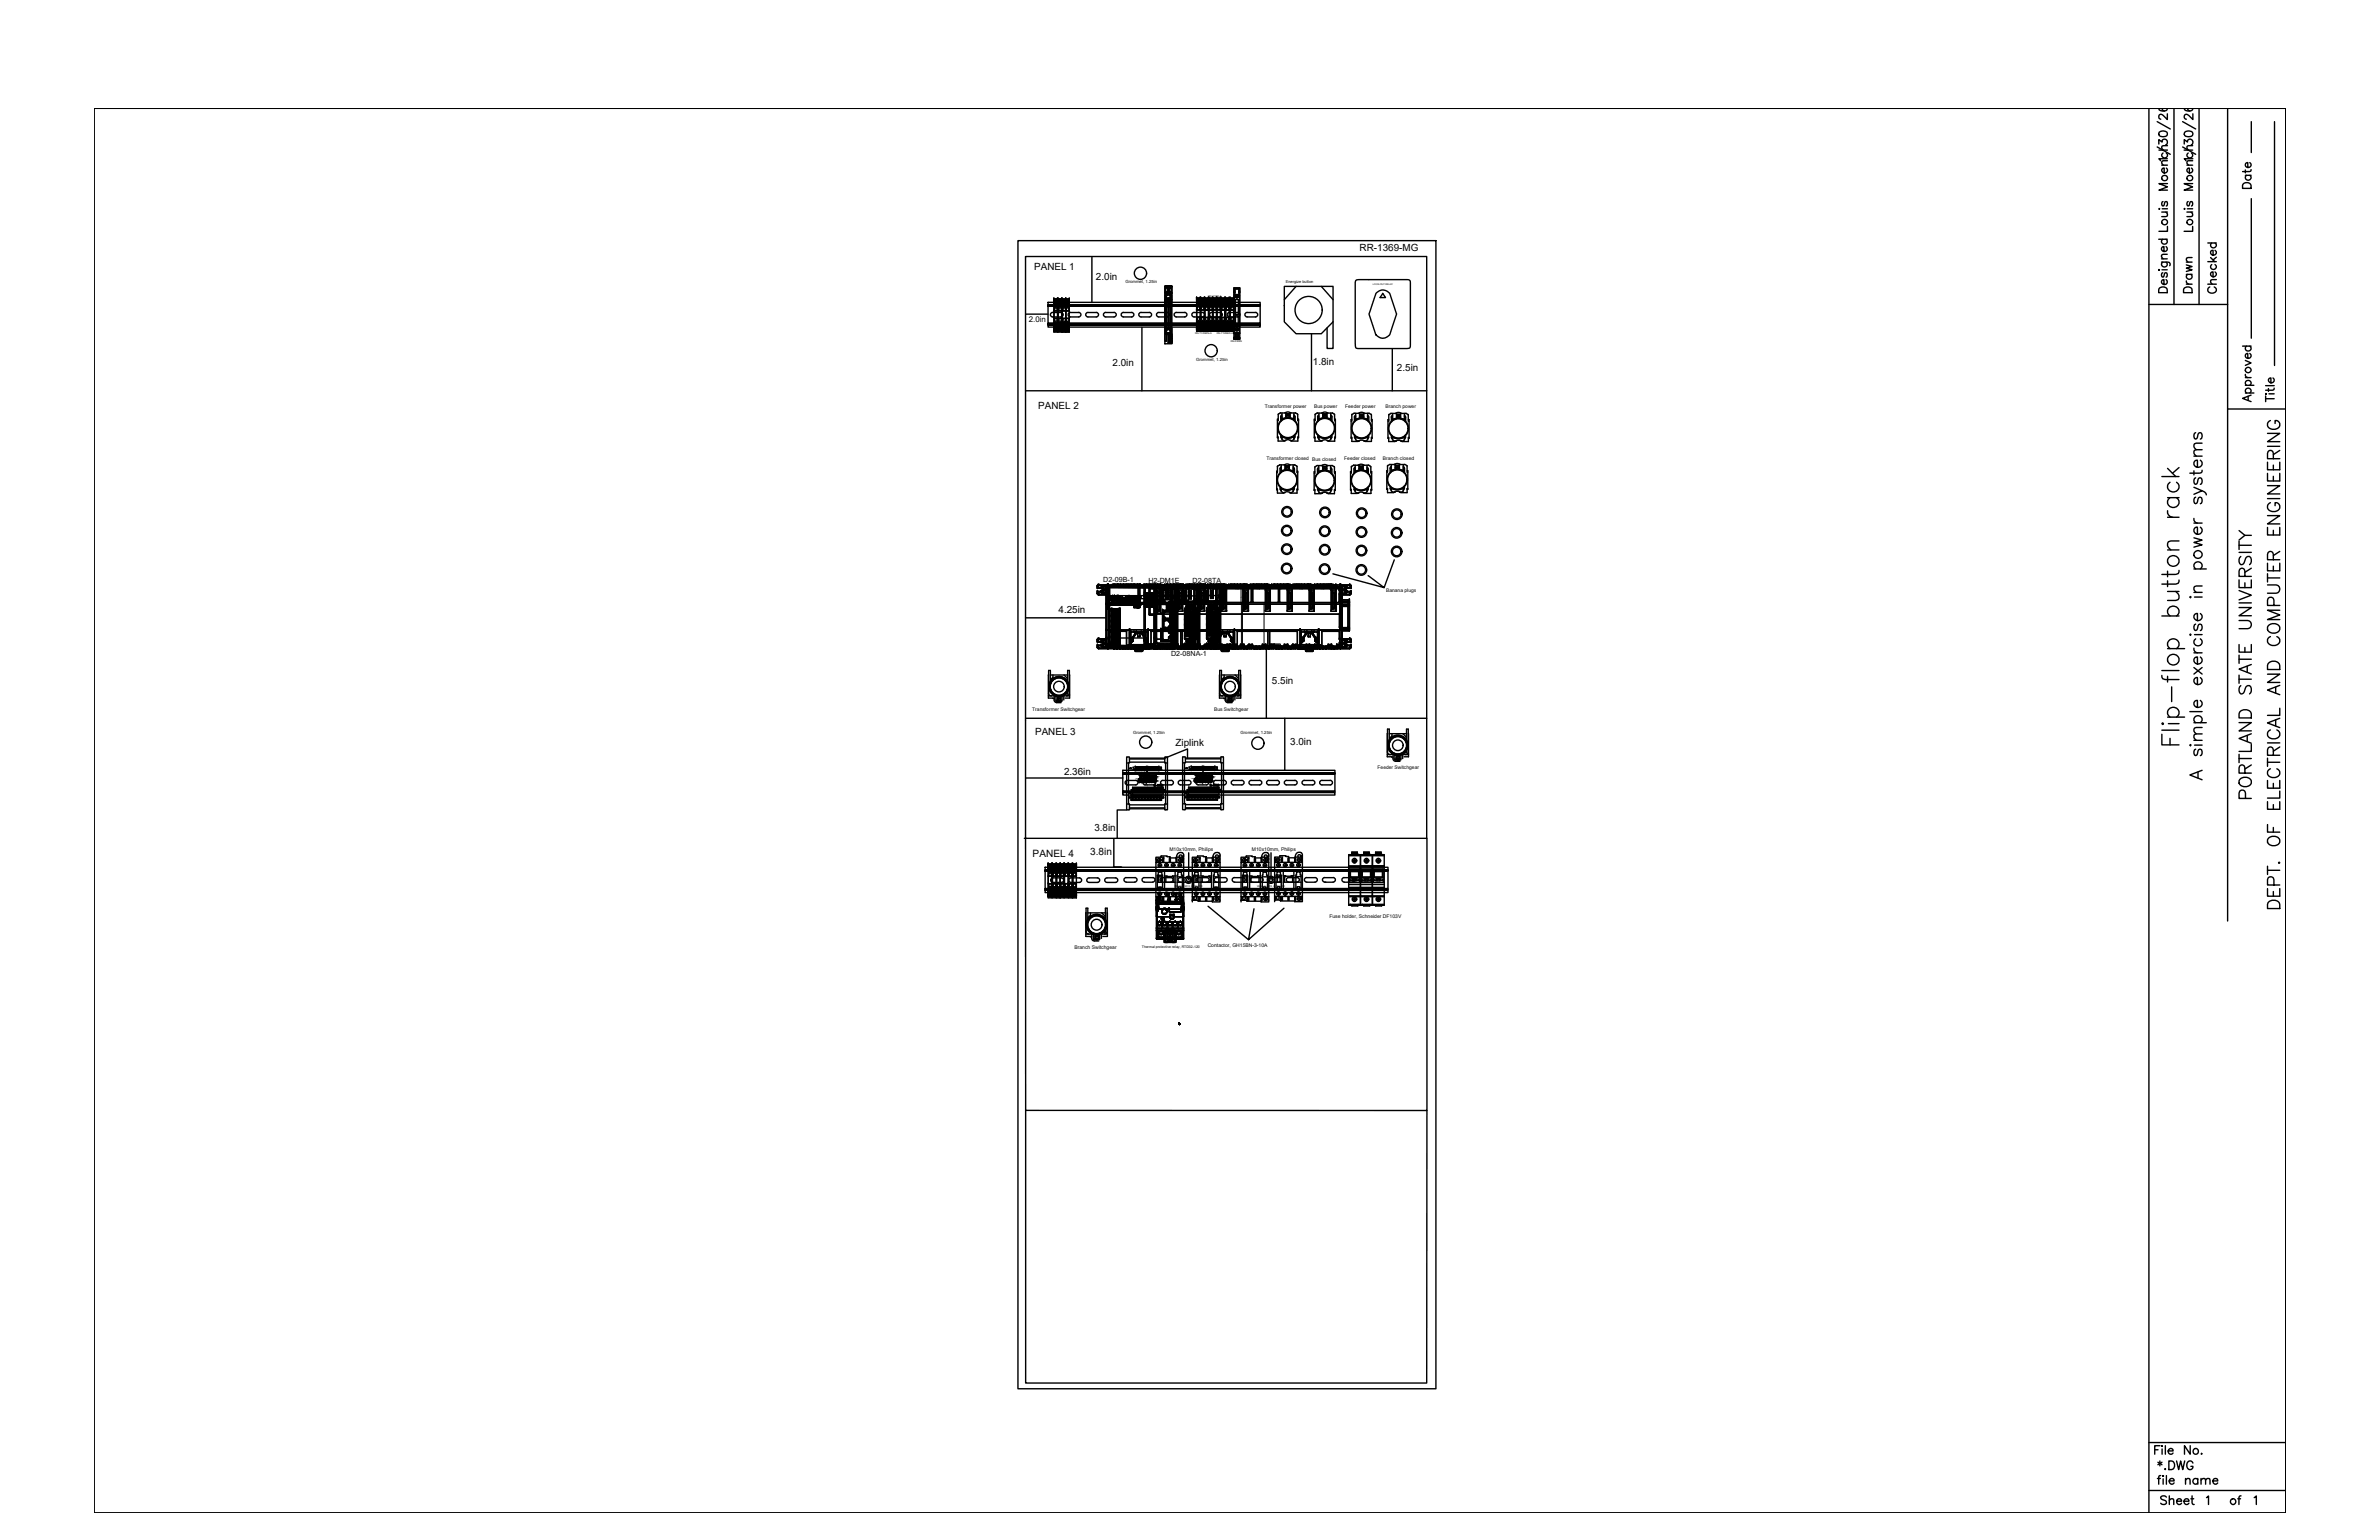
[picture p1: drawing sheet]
<svg xmlns="http://www.w3.org/2000/svg" width="432mm" height="279mm" viewBox="0 0 432 279" stroke-linecap="round" stroke-linejoin="round" font-family="sans-serif">
<defs><g id="words">
<text font-size="5.3" x="414.9" y="166.2" transform="rotate(-90 414.9 166.2)">DEPT. OF ELECTRICAL AND COMPUTER ENGINEERING</text>
<g font-size="4.4">
<text x="399" y="54.3" transform="rotate(-90 399 54.3)">Drawn</text>
<text x="390.9" y="267.8">*.DWG</text>
<text x="391.2" y="274.1">Sheet of</text>
</g>
<g font-size="3.1">
<text x="204.6" y="140.8">1</text>
<text x="207.1" y="141.1" transform="rotate(-90 207.1 141.1)">13</text>
<text x="209.5" y="140.8">12</text>
<text x="212" y="141.1" transform="rotate(-90 212 141.1)">24</text>
<text x="217.3" y="141.1" transform="rotate(-90 217.3 141.1)">13</text>
<text x="219.8" y="140.8">12</text>
<text x="222.2" y="141.1" transform="rotate(-90 222.2 141.1)">24</text>
<text x="209.9" y="146">20</text>
<text x="214.1" y="146">11</text>
<text x="220.1" y="146">20</text>
<text x="223" y="144.6" transform="rotate(-90 223 144.6)">10</text>
</g>
<g font-size="2.6">
<text x="216.6" y="140.8" transform="rotate(-90 216.6 140.8)">P1</text>
<text x="204.3" y="144.6">1</text>
<text x="206.4" y="146" transform="rotate(-90 206.4 146)">11</text>
<text x="210.3" y="144.6">10</text>
</g>
<g font-size="1.8">
<text x="246.8" y="45.6">RR-1369-MG</text>
<text x="187.7" y="49">PANEL 1</text>
<text x="198.9" y="50.9">2.0in</text>
<text x="201.9" y="66.4">2.0in</text>
<text x="238.3" y="66.2">1.8in</text>
<text x="253.6" y="67.4">2.5in</text>
<text x="188.4" y="74.3">PANEL 2</text>
<text x="192.1" y="111.2">4.25in</text>
<text x="230.9" y="124.1">5.5in</text>
<text x="187.9" y="133.4">PANEL 3</text>
<text x="213.4" y="135.4">Ziplink</text>
<text x="234.2" y="135.1">3.0in</text>
<text x="193.1" y="140.5">2.36in</text>
<text x="187.4" y="155.4">PANEL 4</text>
<text x="197.9" y="155.1">3.8in</text>
<text x="198.6" y="150.8">3.8in</text>
</g>
<text font-size="1.4" x="186.7" y="58.5">2.0in</text>
<g font-size="1.3">
<text x="200.3" y="105.5">D2-09B-1</text>
<text x="208.4" y="105.7">H2-DM1E</text>
<text x="216.5" y="105.7">D2-08TA</text>
<text x="212.6" y="119">D2-08NA-1</text>
</g>
<g font-size=".9">
<text x="229.6" y="74">Transformer power</text>
<text x="238.5" y="74">Bus power</text>
<text x="244.2" y="74.1">Feeder power</text>
<text x="251.5" y="74.1">Branch power</text>
<text x="229.9" y="83.5">Transformer closed Bus closed</text>
<text x="244" y="83.5">Feeder closed</text>
<text x="251" y="83.4">Branch closed</text>
<text x="251.6" y="107.5">Banana plugs</text>
<text x="187.4" y="128.9">Transformer Switchgear</text>
<text x="220.4" y="129">Bus Switchgear</text>
<text x="250" y="139.6">Feeder Switchgear</text>
<text x="212.3" y="154.4">M10x10mm, Philips</text>
<text x="227.2" y="154.4">M10x10mm, Philips</text>
<text x="241.3" y="166.5">Fuse holder, Schneider DF103V</text>
<text x="195" y="172.2">Branch Switchgear</text>
<text x="219.2" y="171.9">Contactor, GH15BN-3-10A</text>
</g>
<g font-size=".8">
<text x="204.3" y="51.4">Grommet, 1.25in</text>
<text x="217.1" y="65.5">Grommet, 1.25in</text>
<text x="205.7" y="133.1">Grommet, 1.25in</text>
<text x="225.2" y="133.3">Grommet, 1.25in</text>
</g>
<text font-size=".7" x="233.4" y="51.4">Energize button</text>
<text font-size=".6" x="207.3" y="172">Thermal protective relay, RTD32-120</text>
<g font-size=".5">
<text x="213.2" y="160.9">Washer, M10, 0.75in OD</text>
<text x="228.2" y="160.9">Washer, M10, 0.75in OD</text>
</g>
<g font-size=".4">
<text x="219.3" y="53.9">DN-T12W-A</text>
<text x="249.2" y="51.8">LOCK-OUT RELAY</text>
<text x="216.9" y="60.7">DN-T12GRN-A</text>
<text x="220.9" y="60.6">DN-T12RED-A</text>
<text x="223.4" y="62">DN-F6MN</text>
</g>
</g></defs>
<!-- layer: 0 -->
<g fill="none" stroke="#000" stroke-width=".25">
<path d="M390 19.7v254.8M190.2 55.6h38.5v3h-38.5zM190.2 55.3h38.5l-38.5 .1h38.5v.2h-38.5zM190.2 54.9h38.5v.4h-38.5zM190.2 58.9l38.5-.1h-38.5l38.5 .1v.4h-38.5v-.4h38.5M190.2 58.6h38.5v.2h-38.5zM191.1 56.7a.41 .41 0 0 0-.5 .4 .41 .41 0 0 0 .5 .4h1.5a.41 .41 0 0 0 .4-.4 .41 .41 0 0 0-.4-.4M191.1 56.7h1.5M194.3 56.7a.41 .41 0 0 0-.4 .4 .41 .41 0 0 0 .4 .4h1.5a.41 .41 0 0 0 .4-.4 .41 .41 0 0 0-.4-.4M194.3 56.7h1.5M197.5 56.7a.41 .41 0 0 0-.4 .4 .41 .41 0 0 0 .4 .4h1.5a.41 .41 0 0 0 .4-.4 .41 .41 0 0 0-.4-.4M197.5 56.7h1.5"/>
<path d="M200.7 56.7a.41 .41 0 0 0-.4 .4 .41 .41 0 0 0 .4 .4h1.5a.41 .41 0 0 0 .4-.4 .41 .41 0 0 0-.4-.4M200.7 56.7h1.5M203.9 56.7a.41 .41 0 0 0-.4 .4 .41 .41 0 0 0 .4 .4h1.5M203.9 56.7h1.5M205.4 56.7a.41 .41 0 0 1 .4 .4 .41 .41 0 0 1-.4 .4M207.1 56.7a.41 .41 0 0 0-.4 .4 .41 .41 0 0 0 .4 .4h1.5M207.1 56.7h1.5M208.6 56.7a.41 .41 0 0 1 .4 .4 .41 .41 0 0 1-.4 .4M210.3 56.7a.41 .41 0 0 0-.4 .4 .41 .41 0 0 0 .4 .4h1.5a.41 .41 0 0 0 .4-.4 .41 .41 0 0 0-.4-.4M210.3 56.7h1.5M211.4 51.9l.7 .1zM211.4 51.9h.7z"/>
<path d="M211.4 53.1h.7v.1h-.7zM211.4 52h.7l-.2 .1v.1h.2v.2h-.2v.1h.2v.2h-.2v.1h.2l-.2 .3h.2h-.7zM211.4 53.2h1.3v1.1h-1.3zM211.4 54.3h.1v.6h-.1zM211.4 54.9h.1v4.1h-.1zM211.4 53.5h.2v7.1h-.2v-.9h.2v-5.4h-.2zM211.4 59h.1v.6h-.1zM211.4 59.6h1.3v2.3h-.3v-1.2h-.7v1.2h-.3zM211.4 52v1.1M211.5 54.3h.6v5.3h-.6zM211.6 52.2h1v.9l-.1-.1h-.2v.1l-.7-.1v.1zM211.6 52.1h1v.1h-1z"/>
<path d="M211.6 53.1v.2zM211.6 53.3v.2zM211.6 53v7.3M211.8 54.7l.3-.3 .2 .3M211.8 55.7l.3-.3 .2 .3M211.8 53.6a.35 .35 0 0 0 0 .5 .35 .35 0 0 0 .5 0 .35 .35 0 0 0 0-.5M211.8 53.6l.3-.1 .2 .1M211.8 54.3h.5M211.8 53.1h.5v.2h-.5zM211.8 53.6v-.6h-.2v7.3h.2h-.2v.2h.2v-.1M211.8 54.3v5.4h.5v-5.4M211.8 53.3h.5v.2h-.5z"/>
<path d="M211.8 53.6v-.1h.5v.1M212.1 59.7a.39 .39 0 0 1 .3 .4 .39 .39 0 0 1-.3 .4M212.1 59.7a.39 .39 0 0 0-.4 .4 .39 .39 0 0 0 .4 .4M212.1 51.9h.6v.1h-.6zM212.1 52h.6zM212.1 53.1h.6v.1h-.6zM212.1 52h.6v1.2h-.6l.1-.1v-.2h-.1v-.1h.1v-.1h-.1v-.2h.1v-.1h-.1l.1-.3zM212.1 53.2h.1M212.1 54.2h.1M212.1 53.4h.1M212.1 54.3h.5v5.3h-.5zM212.1 59.7h.1"/>
<path d="M212.3 53.6v-.6h.2v7.3h-.1M212.5 53.1l.1 .2zM212.5 53.5h.2v.8h-.1v5.4h.1v.9h-.2zM212.5 53.3l.1 .2zM212.6 54.3h.1v.6h-.1zM212.6 54.9h.1v4.1h-.1zM212.6 59h.1v.6h-.1zM212.7 52v1.2M212.7 54.3v.6M213.5 56.7a.41 .41 0 0 0-.4 .4 .41 .41 0 0 0 .4 .4h1.5a.41 .41 0 0 0 .4-.4 .41 .41 0 0 0-.4-.4M213.5 56.7h1.5M216.7 56.7a.41 .41 0 0 0-.4 .4 .41 .41 0 0 0 .4 .4"/>
<path d="M216.7 56.7h1.5M218.2 56.7a.41 .41 0 0 1 .5 .4 .41 .41 0 0 1-.5 .4h-1.5M220 56.7a.41 .41 0 0 0-.5 .4 .41 .41 0 0 0 .5 .4M220 57.5h1.5M220 56.7h1.5M221.5 56.7a.41 .41 0 0 1 .4 .4 .41 .41 0 0 1-.4 .4M223.1 56.7a.41 .41 0 0 0-.4 .4 .41 .41 0 0 0 .5 .4h1.5a.41 .41 0 0 0 .4-.4 .41 .41 0 0 0-.4-.4M223.2 56.7h1.5M224 52.2h1v9.4h-1zM224 53.2h.1M224 53.1h.1M224 53h.1"/>
<path d="M224 52.9h.1M224 52.8h.1M224 52.7h.1M224 52.6h.1M224 52.4h1M224 53.4v.1M224 53.5h1M224.2 53.7a.29 .29 0 0 1 .3-.2 .29 .29 0 0 1 .2 .2M224.2 59.6a.29 .29 0 0 1 .3-.1 .29 .29 0 0 1 .2 .1M224.2 59.7h.5l-.1-.2-.3 .1v.3l.2 .1 .2-.2h-.5M224.2 53.7v.2M224.2 54.3h.6v2.7h-.6z"/>
<path d="M224.2 57.3h.5v1.9h-.5zM224.2 59.6v.3M224.2 59h.5M224.2 53.8h.5M224.3 59.6l.2-.1 .2 .1M224.3 53.6l.2-.1 .2 .2M224.7 53.7l-.3-.2-.1 .1-.1 .2 .3 .3 .2-.3h-.5M224.7 53.7v.2a.29 .29 0 0 1-.2 .2 .29 .29 0 0 1-.3-.2M224.7 59.6v.3a.29 .29 0 0 1-.2 .1 .29 .29 0 0 1-.3-.1M224.9 53.2h.1M224.9 53.1h.1M224.9 53h.1"/>
<path d="M224.9 52.9h.1M224.9 52.8h.1M224.9 52.7h.1M224.9 52.6h.1M225 52.3h-1h.9v1.2h-.8v-1.2M226.4 56.7a.41 .41 0 0 0-.4 .4 .41 .41 0 0 0 .4 .4h1.5a.41 .41 0 0 0 .4-.4 .41 .41 0 0 0-.4-.4M226.4 56.7h1.5M235.2 52h4.6l2.2 2.4v4l-2.2 2.2h-4.6l-2.1-2.2v-4zM235.2 52h-2.1v2.4M239.8 52h2.2v2.4M242 58.4v4.8h-1.1v-3.7M246.1 50.9l.5-.2h8.3a.77 .77 0 0 1 .8 .1 .77 .77 0 0 1 .3 .8v10.2a1.29 1.29 0 0 1-.3 1.4h-8.8a.63 .63 0 0 1-.7 0 .63 .63 0 0 1-.2-.7v-11.2z"/>
<path d="M249.8 53.2a1.56 1.56 0 0 1 2.4 0l1.3 3.8-1.1 3.3a1.5 1.5 0 0 1-1.2 1.1 1.5 1.5 0 0 1-1.5-.7l-1.2-3.7zM251 53.2l.5 .8h-1zM211.4 60.6h1.3v.1h-.7v1.6l.7 .1h-1.3zM211.8 60.4l.3 .1 .2-.1M211.8 60.4v.2h.5v-.2M212 60.7h.7v.1h-.5v.2h.5v.2h-.5v.2h.5v.2h-.5v.2h.5v.2h-.5v.2h.5v.1h-.7zM212.1 60.5h.1M212.2 60.7h.5v.3h-.5zM212.2 61h.5zM212.2 60.8h.5zM212.2 61.2h.5zM212.2 61.4h.5z"/>
<path d="M212.2 61.1h.5v.3h-.5zM212.2 61.6h.5zM212.2 61.5h.5v.3h-.5zM212.2 61.8h.5zM212.2 61.9h.5v.3h-.5zM212.2 62.2h.5zM212.2 62h.5zM212.3 60.3a.35 .35 0 0 0 0-.4 .35 .35 0 0 0-.5 0 .35 .35 0 0 0 0 .5M212.3 60.3v.1M212.4 60.3h.1v.2h-.2v-.1M224 61.5h.1M224 60.5h1h-1"/>
<path d="M224 61.4h1M224 61.3h1M224 60.4h1M224 60.3h1M224.2 61h.6M224.2 60.9h.6M224.2 60.8h.6M224.2 60.7h.6M224.2 60.5v.7M224.8 60.5v.7M225 61.2h-1h1M225 61.5h.1"/>
<path d="M231.9 79.3h.1v.7h1.1M232 75.2l.4-.3h1v1M232 76h-.1v3.4h.1M232 75.2v1.1h-.1M232.5 78.9l.1 .6M232.6 79.5l.1 .1M232.7 79.3a2.41 2.41 0 0 0 2 0M232.7 75.3l-.2 .3v.8M232.7 75.5v.7M232.7 79.1v.6l.3 .2h.3M232.7 74.9v1.3M233.2 74.9h.1a1.03 1.03 0 0 1 1 0"/>
<path d="M233.4 75.8l-.7 .1M233.4 75.5l.1 .1M233.4 79.9h-.1M233.4 75.1h.7M233.4 75.9h.1M233.4 75.4h.7M233.4 75.2h.7M233.6 75.4l-.1 .2M233.6 75.4h.4v.2l-.2 .1-.3-.1M234 75.6h.1M234.1 75.4v.2M234.1 75.8l.7 .1"/>
<path d="M234.1 75.5v.1M234.2 79.9h.1M234.8 75.5l.1 .7M234.8 75.3l.3 .3M234.8 79.1v.6l-.3 .2h-.2M234.8 74.9v1.3M234.8 79.3h-.1M234.9 79.1v.2M234.9 79.5l-.1 .1M235.1 78.9l-.2 .6M235.1 75.6v.8M235.5 75.2v1.1h.2"/>
<path d="M235.5 76h.2v3.4h-.1M235.5 75.2l-.4-.3h-1v1M235.7 79.3h-.1v.7h-1.2M238.5 79.3h.2v.7h1.1a1.01 1.01 0 0 1 1.3 0M238.7 76.1h-.2v3.4h.2M238.7 75.1v1.2h-.2M239.1 74.9l-.3 .2M239.1 74.9h1v1M239.2 75.6v.8M239.2 79v.4l.2 .2M239.4 79.3v.1M239.4 75.6v.6"/>
<path d="M239.4 75.3l-.3 .3M239.4 75.5l-.1 .1M239.4 79.1v.2M239.4 79.2v.5l.3 .3h.2M239.4 79.3h.2M239.4 75.9h.3M239.4 74.9v1.3M239.6 79.3a1.89 1.89 0 0 0 1.8 0M239.9 74.9h.1a1.02 1.02 0 0 1 1 0M240.1 79.9h-.1M240.1 75.8l-.4 .1M240.1 75.5v.1"/>
<path d="M240.1 75.5h.7M240.1 75.2h.7M240.1 75.6h.1M240.1 75.4v.2M240.3 75.4h.4v.2l-.4 .1zM240.7 75.6h.1M240.8 75.1h.1M240.8 75.1h-.7M240.8 75.4v.2M240.8 75.6h.1M240.8 75.8l.4 .1M240.9 79.9h.1"/>
<path d="M241.2 75.9h.3M241.5 74.9v1.3M241.5 75.5l.1 .1M241.5 75.3l.3 .3M241.6 79.3h-.2M241.6 79.1l-.1 .6-.3 .3h-.2M241.6 75.6v.6M241.7 79v.4l-.2 .2M241.8 75.6v.8M241.8 74.9l.4 .2M241.8 74.9h-1v1M242.2 75.1v1.2h.2"/>
<path d="M242.2 76.1h.2v3.4h-.1M242.4 79.3h-.1v.7h-1.2M245.2 79.3h.2v.8h1.1M245.4 76.1h-.2v3.4h.2M245.4 75.2v1.2h-.2M245.7 75l-.3 .2M245.8 75h-.1M245.8 75h1v.9M245.8 75.7v.7M245.9 79v.3M245.9 79.3l.2 .3M246 75.7v.6"/>
<path d="M246 79.2v.1M246 79.3l.2 .1M246.1 75.3l-.3 .4M246.1 75.5l-.1 .2M246.1 79.2v.6l.3 .2h.2M246.1 75v1.2M246.2 79.4a1.89 1.89 0 0 0 1.8 0M246.7 79.9v.1M246.8 75.8l-.7 .2M246.8 75.2h.7M246.8 75.6v.1M246.8 75.5h.7"/>
<path d="M246.8 75.3h.7M246.8 75.7h.1M246.8 75.5v.2M247 75.5h.3l.1 .2h-.4h-.1zM247.4 75.7h.1M247.5 75.5v.2M247.5 75.8l.4 .2M247.5 75.6v.1M247.5 79.9l.1 .1M247.5 74.9l.2 .1M247.6 74.9a.88 .88 0 0 0-1 .1M247.9 76h.3"/>
<path d="M248.2 75.5v.2M248.2 75.3l.2 .4M248.2 79.3l-.1 .1M248.2 79.2v.6l-.3 .2h-.2M248.2 75v1.2M248.2 79.2v.1M248.3 75.7v.6M248.3 79.6h-.1M248.4 79.3l-.1 .3M248.4 79v.3M248.5 75.7v.7M248.5 75h.1"/>
<path d="M248.5 75h-1v.9M248.5 75l.4 .2M248.9 75.2v1.2h.1M248.9 76.1h.1v3.4h-.1M249 79.3h-.1v.8h-1.1M251.9 79.4h.2v.7h1.1a1.01 1.01 0 0 1 1.3 0h1.1v-.7h.2M252.1 76.1h-.2v3.4h.2M252.1 75.3v1.1h-.2M252.1 75.2v.1M252.5 75l-.4 .2M252.5 75h1v.9M252.5 79l.1 .4"/>
<path d="M252.5 79.4l.2 .2M252.7 79.6l.1 .1M252.7 75.7v.6M252.7 75.3l-.2 .4v.8M252.7 75.6v.1M252.8 79.2l-.1 .2M252.8 79.4h.1a2.45 2.45 0 0 0 2 0M252.8 79.2v.6l.3 .2h.2M252.8 75v1.3M253.2 75h.1a.93 .93 0 0 1 1.1 0M253.4 75.9l-.6 .1M253.4 80h.1"/>
<path d="M253.5 75.2h.7M253.5 75.6v.1M253.5 75.9h.1M253.5 75.5h.7M253.5 75.3h.7M253.5 75.5v.2M253.5 75.7h.1M253.6 75.5v.2M253.6 75.5h.4l.1 .2-.3 .1-.2-.1M254.1 75.7h.1M254.2 75.5v.2M254.2 75.9l.7 .1"/>
<path d="M254.2 75.6v.1M254.2 80h.1M254.9 75.6v.1M254.9 75.3l.2 .4M254.9 79.4h.1M254.9 75v1.3M254.9 79.2v.6l-.3 .2h-.2M255 75.7v.6M255 79.6l-.1 .1M255.1 79l-.1 .6M255.1 75.7v.8M255.6 75.3v1.1h.2"/>
<path d="M255.6 76.1h.2v3.4h-.2M255.6 75.3l-.4-.3h-1v.9M231.7 88.7h.2v.8h1.1M231.9 85.5h-.2v3.4h.2M231.9 84.7v1h-.2M232.3 84.3l-.5 .3M232.3 84.3h1v1M232.3 88.4l.1 .5 .2 .1M232.5 88.7a2.77 2.77 0 0 0 2.2 .1M232.5 88.6l.1 .6 .3 .2h.2M232.6 84.7l-.2 .2-.1 .9M232.6 84.9l-.1 .7"/>
<path d="M232.6 84.3v1.3M233 89.4a1.01 1.01 0 0 1 1.3 0M233.1 84.3a.99 .99 0 0 1 1.1 0M233.1 80a1.01 1.01 0 0 1 1.3 0M233.2 89.3v.1M233.3 85.2l-.7 .2M233.3 84.7h.7M233.3 85h.1M233.3 85.3h.1M233.3 84.9h.7M233.3 84.5h.7M233.4 84.8v.2l.2 .1 .3-.1-.1-.2"/>
<path d="M233.4 84.8h.4M233.9 85h.1M234 84.9v.1M234 85.2l.7 .2M234 85h.1M234 89.3l.1 .1M234.7 84.9v.1M234.7 84.7l.2 .3M234.7 88.7v.1M234.7 84.3v1.3M234.7 88.6v.6l-.3 .2h-.3M234.8 85v.6"/>
<path d="M234.9 88.4v.5l-.2 .1M235 85v.8M235.4 85.5h.1v3.4h-.1M235.4 84.7v1h.1M235.4 84.6l-.4-.3h-1v1M235.5 88.7h-.1v.8h-1.1M238.5 88.8h.2v.8h1.1M238.7 85.6h-.2v3.4h.2M238.7 84.6v1.2h-.2M239 84.5l-.3 .2M239.1 84.4l-.1 .1M239.1 84.5h1v.9"/>
<path d="M239.1 88.5v.3M239.1 88.8l.3 .3M239.3 88.8l.2 .1M239.3 88.7v.1M239.4 84.8l-.3 .3v.8M239.4 85l-.1 .7M239.4 88.7v.6l.2 .2h.3M239.4 84.5v1.2M239.5 88.9a1.89 1.89 0 0 0 1.8 0M239.8 89.5a1.01 1.01 0 0 1 1.3 0M239.9 84.5a.93 .93 0 0 1 1.1 0M240.1 85.3l-.7 .2"/>
<path d="M240.1 89.4l-.1 .1M240.1 84.6h.7M240.1 84.8h.7M240.1 85.1h.1M240.1 85.4h.1M240.1 85h.7M240.2 84.9h.4l.1 .2a.29 .29 0 0 1-.5 0zM240.7 85.1h.1M240.8 85v.1M240.8 85.3l.7 .2M240.8 85.1h.1M240.8 89.4l.1 .1"/>
<path d="M241.5 85l.1 .7M241.5 84.8l.2 .3M241.5 88.7v.6l-.3 .2h-.3M241.5 84.5v1.2M241.5 88.8l-.2 .1M241.5 88.7v.1M241.6 89.1h-.1M241.7 88.8l-.1 .3M241.7 88.5v.3M241.7 85.1v.8M241.8 84.4v.1M241.8 84.5h-1v.9"/>
<path d="M241.8 84.5l.3 .2M242.1 84.6l.1 1.2h.2M242.2 85.6h.2v3.4h-.2M242.4 88.8h-.2v.8h-1.1M245.1 88.8h.2v.7h1.1a1.01 1.01 0 0 1 1.3 0h1.1v-.7h.2M245.3 85.5h-.2v3.4h.2M245.3 84.6v1.2h-.2M245.6 84.4h1.1v1M245.7 84.4l-.4 .2M245.7 85.1v.8M245.8 88.8l.2 .3M245.8 88.4v.4"/>
<path d="M245.9 85.1v.6M246 88.8h.1M246 88.6v.2M246 84.8l-.3 .3M246 85l-.1 .1M246 88.6v.6l.3 .2h.2M246 85.4h.3M246 84.4v1.3M246.1 88.8a1.89 1.89 0 0 0 1.9 0M246.5 84.4a.91 .91 0 0 1 1.1 0M246.5 80.1a1.01 1.01 0 0 1 1.3 0M246.7 89.4h-.1"/>
<path d="M246.7 85.3l-.4 .1M246.7 84.7h.7M246.7 85v.1M246.7 84.9h.7M246.7 84.9v.2M246.7 85.1h.1M246.8 84.9h.4l.1 .2-.4 .1zM247.3 85.1h.1M247.4 84.6h.1M247.4 84.6h-.7M247.4 84.9v.2M247.4 85v.1"/>
<path d="M247.4 85.3l.4 .1M247.4 89.4h.1M247.8 85.4h.3M248 88.8h.1M248.1 84.4v1.3M248.1 85l.1 .1M248.1 84.8l.2 .3M248.1 88.8h.1M248.1 88.6v.6l-.3 .2h-.2M248.2 85.1v.6M248.2 89l-.1 .1M248.3 88.8l-.1 .2"/>
<path d="M248.3 88.4v.4M248.4 85.1l-.1 .8M248.4 84.4h-1v1M248.5 84.4l.3 .2M248.7 84.6l.1 1.2h.2M248.8 85.5h.2v3.4h-.2M251.7 88.6h.1v.8h1.2M251.8 85.4h-.1v3.4h.1M251.9 84.4l-.1 1.3h-.1M251.9 84.5l.3-.2h1l.1 .9M252.3 88.3l.1 .5 .1 .1M252.5 88.5v.6l.3 .2h.3"/>
<path d="M252.5 88.6a2.4 2.4 0 0 0 2.2 0M252.5 84.6l-.2 .2v.9M252.5 84.8v.1M252.5 84.3v1.2M253 89.4a1.01 1.01 0 0 1 1.3 0M253 84.3l.1-.1a.99 .99 0 0 1 1.1 .1M253.2 89.2v.1M253.2 85.1l-.7 .2M253.2 84.6h.8M253.2 84.9h.1M253.2 84.8h.8M253.3 84.8v.1"/>
<path d="M253.3 84.9h.1M253.8 84.7h-.4v.2l.4 .1v-.3M253.9 84.9h.1M253.9 84.4l-.7 .1M254 84.8v.1M254 85.1l.4 .2M254 84.9h.1M254 89.2l.1 .1M254.4 85.3h.3M254.7 84.8v.7M254.7 84.6l.2 .2v.9M254.7 88.5v.6l-.3 .2h-.3"/>
<path d="M254.7 84.3v1.2M254.7 88.5v.1M254.9 88.6l-.2 .3M254.9 88.3v.3M254.9 84.3l.4 .2M255 84.3h-1v.9M255.3 84.4l.1 1.3h.1M255.4 85.4h.1v3.4h-.1M255.5 88.6h-.1v.8h-1.1M199.2 107.7l.2 .2M199.2 117.4l.2 .3M199.2 106.4v.3h.6"/>
<path d="M199.2 116.1v.4h.6M199.2 107.7h.1M199.2 106.4h.1M199.2 106.7h.1M199.2 107.3h.1M199.2 117.1h.1M199.2 116.1h.1M199.2 116.5h.1M199.2 117.4h.1M199.2 117.1l.1 .1M199.2 107.3l.1 .1M199.2 115.9h.1"/>
<path d="M199.2 117.6h.1M199.2 106.2h.1M199.2 107.8h.1M199.2 117.4l.2 .2M199.2 115.9l.1 .1M199.2 106.2l.1 .1M199.2 107.7l.2 .1M199.3 107.7l.1 .1M199.3 117.4l.1 .2M199.3 106.4v.2h.5M199.3 116.1v.3h.5M199.3 116.4l-.1 .1"/>
<path d="M199.3 106.6l-.1 .1M199.3 106.4h.1M199.3 106.6h.1M199.3 107.4h.1M199.3 107.7h.1M199.3 116.1h.1M199.3 116.4h.1M199.3 117.2h.1M199.3 117.4h.1M199.3 117.5l-.1 .1M199.3 107.8h-.1M199.4 106.1l-.2 .3"/>
<path d="M199.4 115.9l-.2 .2M199.4 106.2l-.1 .2M199.4 116l-.1 .1M199.4 115.9l-.2 .2v.4h.6a.31 .31 0 0 1 .3 .3 .31 .31 0 0 1-.3 .3M199.4 106.1l-.2 .3v.3h.6a.31 .31 0 0 1 .3 .3 .31 .31 0 0 1-.3 .3M199.4 107.9h1.3v1.7h42.9v-1.7M199.4 106.1h1.7M199.4 117.7h8.2M199.4 107.9h.1M199.4 115.9h1.3M199.4 116h1.3v1.4M199.4 117.6v.1"/>
<path d="M199.4 115.9v.1M199.4 106.1v.1M199.4 107.8v.1M199.4 107.9l1.5 .1M199.4 106.1h.1M199.4 117.7h.1M199.4 115.9h.1M199.4 106.2h.1M199.4 107.8h.1M199.4 117.6h.1M199.4 116h.1M199.4 106.2h1.4"/>
<path d="M199.4 106.1h45.6M199.4 107.9h1.3M199.4 107.8h1.3M199.4 117.6h1.4M199.4 117.6h1.5M199.8 106.7a.29 .29 0 0 1 .3 .3 .29 .29 0 0 1-.3 .3M199.8 116.5a.29 .29 0 0 1 .3 .3 .29 .29 0 0 1-.3 .2M199.8 106.6a.41 .41 0 0 1 .4 .4 .41 .41 0 0 1-.4 .4M199.8 116.3a.41 .41 0 0 1 .4 .5 .41 .41 0 0 1-.4 .4M199.8 107.3h-.6v.4M199.8 117.1h-.6v.3M199.8 107.3h.1"/>
<path d="M199.8 107.4h-.5v.3M199.8 117.1h.1M199.8 116.5h.1M199.8 117.2h-.5v.2M199.8 117.1v.1M199.8 116.4v.1M199.8 106.6v.1M199.8 107.3v.1M199.8 117.1h-.6v.3l.2 .2M199.8 107.4h-.6l.1 .4 .1 .1M199.8 106.7h.1M199.8 106.6h.1"/>
<path d="M199.8 107.4h.1M199.8 116.4h.1M199.8 117.2h.1M200 106.4a.6 .6 0 0 1 .4 .6 .6 .6 0 0 1-.4 .6M200 116.2a.6 .6 0 0 1 .4 .6 .6 .6 0 0 1-.4 .5M200 106.4h.1M200 107.6h.1M200 106.4h.7v1.2h-.7h.7v-1.2zM200 116.2h.1M200 117.4h.1M200 116.2h.7v1.2h-.7h.7v-1.2zM200.1 116.6h.1"/>
<path d="M200.1 116.9h.1M200.1 106.9h.1M200.1 107.2h.1M200.1 116.9l.1 .1M200.2 116.6h-.1M200.2 106.8l-.1 .1M200.4 107.3h.1M200.4 106.8h.1M200.4 117h.1M200.4 116.5h.1M200.7 107.9l.2 .1M200.7 115.9v-1.5h4.3v2.7h-.2v.6h-5.4"/>
<path d="M200.7 109.6v4.8M200.7 107.9h.1M200.7 115.9v.1M200.7 117.4h.2M200.7 116h.2M200.7 107.8v.1M200.7 107.8h.2M200.7 106.4h.2M200.7 114.3h4.3v2.8h-.2v.6M200.7 106.4h.1M200.7 117.4h.1M200.7 115.9h-1.3l-.2 .2"/>
<path d="M200.7 109.6h.1M200.7 115.9h.1M200.7 114.4h.1M200.7 114.3h.1M200.7 107.8h.1M200.7 116h.1M200.7 116.2h.1M200.7 107.6h.1M200.7 109.6h42.9M200.7 106.4v1.4M200.7 107.9v8M200.7 114.3h4.3"/>
<path d="M200.7 117.4l.1 .1M200.8 117.6l.3 .1M200.8 106.2l.1 .1M200.8 106.3h.1M200.8 106.2h.1M200.8 117.6h.1M200.8 106.2l-.1 .2M200.8 115.9v.1M200.8 107.8v.1M200.8 117.4v.1M200.8 106.3v.1M200.9 115.8h.1"/>
<path d="M200.9 108h.1M200.9 106.4v1.4M200.9 116v1.4M200.9 115.7l-.2 .2M200.9 115.8l-.2 .1M200.9 117.4h.1M200.9 106.4h.1M200.9 106.4v11zM200.9 117.1h.2M200.9 117.4l.2 .3M200.9 117.1h.1M200.9 116.9h.1"/>
<path d="M200.9 110.5h.1M200.9 108.1h.1M200.9 106.6h.1M200.9 107.8h.1M200.9 116h.1M200.9 117.4v.1M200.9 117.3l.2 .2h6.5M200.9 106.3v.1M200.9 117.5l.2 .2M200.9 117.5l-.1 .1M200.9 117.5h-.1M200.9 117.5h.1"/>
<path d="M200.9 106.3h.1M200.9 106.2h-1.5l-.2 .2M201 106.2h.1M201 117.6h.1M201 106.6v3.9M201 116.9v.2M201 106.2v.4M201 117.1v.5M201.1 106.1h.1M201.1 106.1l-.3 .1M201.1 106.1l-.2 .2M201.1 117.7h.1"/>
<path d="M201.1 106.1l-.2 .3M201.1 106.6h-.2M201.1 106.2l-.2 .2M201.1 108.1h6.5v7.7h-4.3v-5.3h-2.2zM201.1 106.1v.5h6.5v-.5M201.1 117.1v.6M201.1 110.5h-.2h2.4v6.4M201.1 116.9h-.2h2.4M201.1 108.1h-.2M201.1 108.1h.1M201.1 110.5h.1M201.1 106.6h.1"/>
<path d="M201.1 116.9h.1M201.1 117.1h.1M201.1 106.2h6.5M201.1 106.6v1.5M201.2 106.4h7.5zM201.2 106.4v11zM201.2 108.6h6.7v.9h-6.7M201.2 117.4h.1M201.2 106.4h.1M201.2 108.6h.1M201.2 109.5h.1M201.3 114.5h3.2v2.9h-3.2z"/>
<path d="M201.3 114.5h.1M201.3 117.4h.1M201.4 106.5h5.2v2.8h-5.2zM201.4 106.5h.1M201.4 109.3h.1M201.4 106.6v10.5v-10.5M201.4 117.1l7.1 .1-7.1-.1M201.4 106.6h.1M201.4 117.1h.1M201.6 109.8h5.4zM201.6 108.3l.3 .2 .1-.3a.51 .51 0 0 1 .7 .4 .51 .51 0 0 1-.7 .5h-.2v-.3l-.2 .1 .2-.3zM201.6 108.3l.6 .3"/>
<path d="M201.6 108.3h.1M201.6 108.3l.2 .3M201.6 109.8h.1M201.6 108.9h.1M201.7 115.7v.8h.3v-.8M201.7 110.5h.3v.2h-.3zM201.7 116.5v.3M201.7 116.8h1.5zM201.7 116.7h.3v.1v-.1M201.7 116.8h.1M201.7 110.7h.1M201.7 116.5h.1"/>
<path d="M201.7 116.7h.1M201.7 110.5h.1M201.7 115.5h.1M201.7 115.7h.1M201.7 114.5h.1M201.7 114.7h.1M201.7 113.6h.1M201.7 113.8h.1M201.7 112.6h.1M201.7 112.8h.1M201.7 111.6h.1M201.7 111.8h.1"/>
<path d="M201.7 110.9h.1M201.7 116.5h1.5M201.7 110.7h1.5M201.7 110.5v6.3M201.7 110.5h1.5M201.7 116.7h1.5M201.7 110.5v6.4v-6.4M201.7 116.9h1.6h-1.6M201.7 116.9h.1M201.8 108.6l-.2 .3M201.8 109.1h.1M201.8 108.6h.1"/>
<path d="M201.8 108.8v.3M201.8 108.8h.1M201.9 108.5l.2 .1v-.3a.3 .3 0 0 1 .3 .4 .3 .3 0 0 1-.3 .2l-.1-.2-.2 .1M201.9 108.5h.1M201.9 106.4h1.1h-1.1M201.9 106.4v-.3v.3M201.9 106.4h.1M201.9 106.1h.1M202 115.7h.1v.8h.8v-.8h.1v.8h-1zM202 114.7h.1v.8h-.1zM202 113.8h.1v.7h-.1zM202 112.8h.1v.8h-.1z"/>
<path d="M202 111.8h.1v.8h-.1zM202 110.9h.1v.7h-.1zM202 110.9h-.3h1.5h-.2M202 111.8h-.3h1.5h-.2M202 111.6h-.3h1.5h-.2M202 112.8h-.3h1.5h-.2M202 112.6h-.3h1.5h-.2M202 113.8h-.3h1.5h-.2M202 113.6h-.3h1.5h-.2M202 114.7h-.3h1.5h-.2M202 114.5h-.3h1.5h-.2M202 115.7h-.3h1.5h-.2"/>
<path d="M202 115.5h-.3h1.5h-.2M202 116.5h.1M202 110.5h1v.2h-1M202 116.7h1v.1M202 116.7h.1M202 116.8h.1M202 110.5h.1M202 110.7h.1M202 115.5h.1M202 115.7h.1M202 114.5h.1M202 114.7h.1"/>
<path d="M202 113.6h.1M202 113.8h.1M202 112.6h.1M202 112.8h.1M202 111.6h.1M202 111.8h.1M202 110.9h.1M202 110.5v.2M202 110.9v.7M202 111.8v.8M202 112.8v.8M202 113.8v.7"/>
<path d="M202 114.7v.8M202 108.2a.51 .51 0 0 1 .7 .4 .51 .51 0 0 1-.7 .5h-.2M202 108.2h.1M202 108.2l-.1 .3M202 108.9h.1M202 108.7v.2M202 108.7h.1M202.1 108.6h.1l-.2 .1M202.1 108.6h.1M202.1 115.7h.8v.8h-.8zM202.1 114.7h.8v.8h-.8zM202.1 113.8h.8v.7h-.8z"/>
<path d="M202.1 112.8h.8v.8h-.8zM202.1 111.8h.8v.8h-.8zM202.1 110.9h.8v.7h-.8zM202.1 110.9h.1M202.1 111.8h.1M202.1 111.6h.1M202.1 112.8h.1M202.1 112.6h.1M202.1 113.8h.1M202.1 113.6h.1M202.1 114.7h.1M202.1 114.5h.1"/>
<path d="M202.1 115.7h.1M202.1 115.5h.1M202.1 116.5h.1M202.1 117.4h.3h-.3M202.1 106.4h.3h-.3M202.1 117.7h.3zM202.1 106.1v.3v-.3M202.1 106.4h.3v-.3v.3M202.1 106.4v-.3v.3M202.1 117.7v-.3v.3M202.1 117.4v.3v-.3h.3v.3v-.3M202.1 117.4h.1"/>
<path d="M202.1 106.4h.1M202.1 106.1h.1M202.1 117.7h.1M202.1 117.4h.3M202.1 106.4h.3M202.1 108.3a.3 .3 0 0 1 .3 .4 .3 .3 0 0 1-.3 .2h-.1M202.1 108.3h.1M202.1 108.3v.3M202.1 116.1h.1M202.1 115.1h.1M202.1 114.1h.1M202.1 113.2h.1"/>
<path d="M202.1 112.2h.1M202.1 111.3h.1M202.1 109.1h.1M202.2 111.1h.2M202.2 112.1h.2M202.2 113h.2M202.2 114h.2M202.2 115h.2M202.2 115.9h.2M202.2 116.2h.2M202.2 115.2h.2M202.2 114.3h.2"/>
<path d="M202.2 113.3h.2M202.2 112.4h.2M202.2 111.4h.2M202.2 108.6l-.6 .3M202.2 108.6h.1M202.2 116.1h.1M202.2 115.1h.1M202.2 114.1v.1M202.2 113.2h.1M202.2 112.2h.1M202.2 111.3h.1M202.2 108.9h.1"/>
<path d="M202.2 111.2v.1M202.2 113.1v.1M202.2 114.1h.1M202.2 116v.1M202.2 111.2l.2-.1 .4 .1M202.2 112.2h.2v-.2l.4 .2M202.2 113.1l.2-.1 .4 .1M202.2 114.1h.2v-.1l.4 .1M202.2 115.1l.2-.2 .4 .2M202.2 116h.2v-.1l.4 .1M202.2 116.1l.2 .1 .4-.1M202.2 115.1l.2 .2 .4-.2"/>
<path d="M202.2 114.2l.2 .1 .4-.1M202.2 113.2l.2 .1 .4-.1M202.2 112.3l.2 .1 .4-.1M202.2 111.3l.2 .1 .4-.1M202.2 111.3l.2 .1 .2-.1M202.2 112.3l.2 .1 .2-.1M202.2 113.2l.2 .1 .2-.1M202.2 114.2l.2 .1 .2-.1M202.2 115.1l.2 .2 .2-.2M202.2 116.1l.2 .1 .2-.1M202.2 111.2h.1M202.2 113.1h.1"/>
<path d="M202.2 112.3h.1M202.2 116.3h.5M202.2 115.4h.5M202.2 114.4h.5M202.2 113.4h.5M202.2 112.5h.5M202.2 111.5h.5M202.3 111h.4M202.3 112h.4M202.3 112.9h.4M202.3 113.9h.4M202.3 114.8h.4"/>
<path d="M202.3 115.8h.4M202.3 108.3h.1M202.3 108.2h.1M202.3 115.8h.1M202.3 114.8h.1M202.3 113.8h.1M202.3 112.9h.1M202.3 111.9h.1M202.3 111h.1M202.3 111.6h.1M202.3 112.5h.1M202.3 113.5h.1"/>
<path d="M202.3 114.5h.1M202.3 115.4h.1M202.3 116.4h.1M202.3 116.1l.1 .3M202.3 115.1l.1 .4M202.3 114.2l.1 .3M202.3 113.2l.1 .3M202.3 112.2l.1 .4M202.3 111.3l.1 .3M202.4 106.1h-.3h.3M202.4 106.4v-.3v.3M202.4 117.7v-.3v.3"/>
<path d="M202.4 117.4h.1M202.4 106.4h.1M202.4 106.1h.1M202.4 117.7h.1M202.4 111.2h.1M202.4 112.2h.1M202.4 113.1h.1M202.4 114.1h.1M202.4 115.1h.1M202.4 116h.1M202.4 116.1h.1M202.4 114.2h.1"/>
<path d="M202.4 113.2h.1M202.4 112.3h.1M202.4 111.3h.1M202.4 116.4h.2M202.4 115.5h.2M202.4 114.5h.2M202.4 113.5h.2M202.4 112.6h.2M202.4 111.6h.2M202.4 111.1h.1M202.4 112.1h.1M202.4 112h.1"/>
<path d="M202.4 113h.1M202.4 114h.1M202.4 115h.1M202.4 114.9h.1M202.4 115.9h.1M202.4 116.2h.1M202.4 115.3h.1M202.4 115.2h.1M202.4 114.3h.1M202.4 113.3h.1M202.4 112.4h.1M202.4 111.4h.1"/>
<path d="M202.4 110.9l-.1 .3M202.4 111.9l-.1 .3M202.4 112.8l-.1 .3M202.4 113.8l-.1 .3M202.4 114.8l-.1 .3M202.4 115.7l-.1 .3M202.5 108.5h.1M202.5 110.9l.1 .3M202.5 111.9l.1 .3M202.5 112.8l.1 .3M202.5 113.8l.1 .3M202.5 114.8l.1 .3"/>
<path d="M202.5 115.7l.1 .3M202.5 111.1h.3M202.5 112.1h.3M202.5 113h.3M202.5 114h.3M202.5 115h.3M202.5 115.9h.3M202.5 116.2h.3M202.5 115.2h.3M202.5 114.3h.3M202.5 113.3h.3M202.5 112.4h.3"/>
<path d="M202.5 111.4h.3M202.5 111.1h.1M202.5 111.2h.1M202.5 112h.1M202.5 112.1h.1M202.5 113h.1M202.5 113.1h.1M202.5 114h.1M202.5 114.1h.1M202.5 114.9h.1M202.5 115h.1M202.5 115.9h.1"/>
<path d="M202.5 116h.1M202.5 116.2h.1M202.5 115.2h.1M202.5 115.3h.1M202.5 114.2h.1M202.5 114.3h.1M202.5 113.3h.1M202.5 112.3h.1M202.5 112.4h.1M202.5 111.3h.1M202.5 111.4h.1M202.6 111.2h.1"/>
<path d="M202.6 112.2h.1M202.6 113.1h.1M202.6 114.1h.1M202.6 115.1h.1M202.6 116h.1M202.6 116.1h.1M202.6 114.2h.1M202.6 113.2h.1M202.6 112.3h.1M202.6 111.3h.1M202.6 109.1h.1M202.6 111.3h.2"/>
<path d="M202.6 112.3h.2M202.6 116.1h.2M202.6 117.4h.3h-.3M202.6 106.4h.3h-.3M202.6 117.7h.3zM202.6 106.1v.3v-.3M202.6 106.4h.3v-.3v.3M202.6 106.4v-.3v.3M202.6 117.4v.3v-.3v.3v-.3h.3v.3v-.3M202.6 117.4h.1M202.6 106.4h.1M202.6 106.1h.1"/>
<path d="M202.6 117.7h.1M202.6 117.4h.3M202.6 106.4h.3M202.6 116.1l-.1 .3M202.6 115.1l-.1 .4M202.6 114.2l-.1 .3M202.6 113.2l-.1 .3M202.6 112.2l-.1 .4M202.6 111.3l-.1 .3M202.6 108.5h.1M202.7 115.8h.1M202.7 114.8h.1"/>
<path d="M202.7 113.8h.1M202.7 112.9h.1M202.7 111.9h.1M202.7 111h.1M202.7 111.6h.1M202.7 112.5h.1M202.7 113.5h.1M202.7 114.5h.1M202.7 115.4h.1M202.7 116.4h.1M202.7 108.4h.2l-.1 .7h-.2zM202.7 108.4h.1"/>
<path d="M202.8 111.2v.1M202.8 112.2h.1M202.8 113.1v.1M202.8 114.1h.1M202.8 115.1h.1M202.8 116v.1M202.8 116.1h.1M202.8 114.1v.1M202.8 113.2h.1M202.8 111.3h.1M202.8 111.2h.1M202.8 113.1h.1"/>
<path d="M202.8 116h.1M202.8 112.3h.1M202.8 108.3h.1M202.8 108.2h.2l-.1 .1h-.1zM202.8 109.1h.1M202.8 108.2h.1M202.8 114.1l-.2 .1M202.8 115.1h-.2M202.8 113.2h-.2M202.9 114.7h.1v.8h-.1zM202.9 113.8h.1v.7h-.1zM202.9 112.8h.1v.8h-.1z"/>
<path d="M202.9 111.8h.1v.8h-.1zM202.9 110.9h.1v.7h-.1zM202.9 110.9h.1M202.9 111.8h.1M202.9 111.6h.1M202.9 112.8h.1M202.9 112.6h.1M202.9 113.8h.1M202.9 113.6h.1M202.9 114.7h.1M202.9 114.5h.1M202.9 115.7h.1"/>
<path d="M202.9 115.5h.1M202.9 116.5h.1M202.9 106.1h-.3h.3M202.9 106.4v-.3v.3M202.9 117.4h.1M202.9 106.4h.1M202.9 106.1h.1M202.9 117.7h.1M202.9 108.4h.1M202.9 109.7h.1M202.9 108.3h.1M203 106.1h-1.1h1.1"/>
<path d="M203 106.4v-.3v.3M203 106.4h.1M203 108.2h.1M203 106.1h.1M203 115.7v.8h.2v-.8M203 116.5h.1M203 110.5h.2v.2h-.2zM203 110.7h.1M203 116.7h.1M203 116.8h.1M203 110.5h.1M203 115.5h.1"/>
<path d="M203 115.7h.1M203 114.5h.1M203 114.7h.1M203 113.6h.1M203 113.8h.1M203 112.6h.1M203 112.8h.1M203 111.6h.1M203 111.8h.1M203 110.9h.1M203 108.4h.2l-.1 .1 .3-.1-.1 .2-.2 .1-.1 .4h-.2zM203 108.4h.1"/>
<path d="M203 110.9v.7M203 111.8v.8M203 112.8v.8M203 113.8v.7M203 114.7v.8M203 109.6h.1M203 109.2v.4l.2 .1h-.3zM203 109.1h.1M203 109.2h.1M203.1 108.7l-.1 .4M203.1 108.7h.1M203.1 109.2h.1"/>
<path d="M203.1 108.5h.1M203.1 117.4h.3h-.3M203.1 106.4h.3h-.3M203.1 117.7h.3zM203.1 106.1v.3v-.3M203.1 106.4h.3v-.3v.3M203.1 106.4v-.3v.3M203.1 117.4v.3v-.3v.3v-.3h.3v.3v-.3M203.1 117.4h.1M203.1 106.4h.1M203.1 106.1h.1M203.1 117.7h.1"/>
<path d="M203.1 117.4h.3M203.1 106.4h.3M203.2 108.4h.1M203.2 110.5v6.3v-.1M203.2 116.7h-.2v.1M203.2 116.5h.1M203.2 110.7h.1M203.2 110.5h.1M203.2 116.8h.1M203.2 116.7h.1M203.2 115.5h.1M203.2 115.7h.1"/>
<path d="M203.2 114.5h.1M203.2 114.7h.1M203.2 113.6h.1M203.2 113.8h.1M203.2 112.6h.1M203.2 112.8h.1M203.2 111.6h.1M203.2 111.8h.1M203.2 110.9h.1M203.2 109.7h.1M203.2 110.7v5M203.2 116.5v.2"/>
<path d="M203.3 116.9v-6.4v6.4M203.3 110.5h-1.6h1.6M203.3 116.9h.1M203.3 110.5h.1M203.3 115.8v1.1h-2.2v.2h6.5v-1.3M203.3 109.4h.1M203.3 115.8h.1M203.3 108.6h.1M203.3 109.6h.1M203.3 108.8h.1M203.3 108.4h.1M203.3 108.4l-.2 .1 .1-.1h-.2l-.2 .7h.2"/>
<path d="M203.4 106.1h-.3h.3M203.4 108.4l-.1 .2-.2 .1M203.4 106.4v-.3v.3M203.4 117.4h.1M203.4 106.4h.1M203.4 108.4h.1M203.4 106.1h.1M203.4 117.7h.1M203.4 108.5h.5v.3l-.4 .1 .1 .1 .3-.1a.33 .33 0 0 1-.5 .1 .33 .33 0 0 1 0-.5zM203.5 109.7h.1M203.5 108.8l.1 .2M203.5 108.8h.1"/>
<path d="M203.5 108.7h.1M203.5 109.2h.1M203.6 108.6h.2v.1h-.3zM203.6 109.1h.1M203.6 109h.1M203.6 117.4h.3h-.3M203.6 106.4h.3h-.3M203.6 117.7h.3zM203.6 106.1v.3v-.3M203.6 106.4h.3v-.3v.3M203.6 106.4v-.3v.3M203.6 117.4v.3v-.3v.3v-.3h.3v.3v-.3"/>
<path d="M203.6 117.4h.1M203.6 106.4h.1M203.6 106.1h.1M203.6 117.7h.1M203.6 117.4h.3M203.6 106.4h.3M203.7 108.5h.1M203.7 108.4l.2 .2M203.7 108.4a.37 .37 0 0 0-.4 .3 .37 .37 0 0 0 .3 .4M203.7 108.4h.1M203.7 108.9h.2M203.7 108.9l-.1 .1"/>
<path d="M203.7 108.9h.1M203.7 109.4h.1M203.8 109.4v.2M203.8 108.7h.1M203.8 109.6l.1 .1M203.8 109.6h.1M203.8 109.4l.1 .2M203.8 109.4h.1M203.9 109.2l.1-.1 .2 .2a.19 .19 0 0 0-.3 0 .19 .19 0 0 0 .1 .3l.1-.1-.1-.1h.2l-.1 .2a.23 .23 0 0 1-.4 0 .23 .23 0 0 1 .2-.4zM203.9 106.1h-.3h.3M203.9 108.9l-.3 .2M203.9 106.4v-.3v.3"/>
<path d="M203.9 117.4h.1M203.9 106.4h.1M203.9 108.9h.1M203.9 106.1h.1M203.9 117.7h.1M203.9 108.8h.1M203.9 109.7h.1M203.9 108.8l.3 .3M203.9 108.6v.2h-.4M203.9 108.6h.1M203.9 109.6h.1M204 109.5h.1"/>
<path d="M204 109.4h.1M204 109.2h.1M204 108.5a.31 .31 0 0 1 .4-.1 .31 .31 0 0 1 .2 .2h-.3l-.2 .2 .1 .2 .4-.2a.33 .33 0 0 1-.5 .3 .33 .33 0 0 1-.1-.6zM204 109.1l.2 .2M204 109.1l-.2 .3M204 109.6h-.1M204 109.1h.1M204 109.6h.1M204.1 109.7h.1M204.1 109.6h.1M204.1 109.5l-.1-.1h.2v.3h-.3M204.1 109.5l-.1 .1"/>
<path d="M204.1 109.5h.1M204.2 117.4h.2h-.2M204.2 106.4h.2h-.2M204.2 117.7h.2zM204.2 108.8v.2M204.2 109.3l-.2-.1-.2 .2M204.2 106.1v.3v-.3M204.2 106.4h.2v-.3v.3M204.2 106.4v-.3v.3M204.2 117.4v.3v-.3v.3v-.3h.2v.3v-.3M204.2 117.4h.1M204.2 106.4h.1"/>
<path d="M204.2 109.3h.1M204.2 109.7h.1M204.2 108.8h.1M204.2 106.1h.1M204.2 117.7h.1M204.2 117.4h.2M204.2 106.4h.2M204.2 109.4h.1M204.2 109.1h.1M204.2 109h.1M204.3 109.7h.1M204.3 109.2l-.1 .5z"/>
<path d="M204.3 109.2h.1M204.3 108.5l-.1 .3M204.3 108.5l.3 .1M204.3 108.5h.1M204.3 109.4l.2 .3M204.3 109.4h.1M204.4 108.4h.1M204.4 109.2h.1M204.4 108.8h.2M204.4 108.8l-.2 .2M204.4 108.8h.1M204.4 106.1h-.2h.2"/>
<path d="M204.4 109.4l.1 .2 .2-.1M204.4 106.4v-.3v.3M204.4 117.4h.1M204.4 106.4h.1M204.4 109.4h.1M204.4 106.1h.1M204.4 117.7h.1M204.4 109.2l.2-.1 .2 .2a.19 .19 0 0 0-.3-.1 .19 .19 0 0 0-.1 .2 .19 .19 0 0 0 .3 .2v-.1a.24 .24 0 0 1-.3 .1 .24 .24 0 0 1 0-.4zM204.4 108.6h.1M204.5 114.5h.1M204.5 117.4h.1M204.5 109.7h.1"/>
<path d="M204.5 109.6h.1M204.6 108.8l-.4 .3M204.6 108.8h.1M204.6 109.2l-.2 .2M204.6 109.2l.2 .1M204.6 109.2h.1M204.6 109.1l.2 .2M204.6 109.1l-.3 .3M204.6 108.6a.36 .36 0 0 0-.4-.2 .36 .36 0 0 0-.3 .4M204.6 109.1h.1M204.6 108.6h.1M204.6 109h.1"/>
<path d="M204.6 108.5h.1M204.7 117.4h.2h-.2M204.7 106.4h.2h-.2M204.7 117.7h.2zM204.7 106.1v.3v-.3M204.7 106.4h.2v-.3v.3M204.7 106.4v-.3v.3M204.7 117.4v.3v-.3v.3v-.3h.2v.3v-.3M204.7 117.4h.1M204.7 106.4h.1M204.7 108.4h.1M204.7 106.1h.1"/>
<path d="M204.7 117.7h.1M204.7 117.4h.2M204.7 106.4h.2M204.7 109.5v.1l-.2 .1M204.7 109.5h.1M204.7 108.5l.1-.3h.2v.3h-.1l-.1 .4M204.7 108.5v.2a.23 .23 0 0 0-.1 .2 .23 .23 0 0 0 .2 .2M204.7 108.5h.1M204.7 109.3h.1M204.8 109.1h.1M204.8 108.4h.1M204.8 108.2h.2l-.1 .2h.1l-.1 .4v.3h-.1a.23 .23 0 0 1-.2-.2 .23 .23 0 0 1 .1-.2z"/>
<path d="M204.8 117.1h.1M204.8 117.7h.1M204.8 108.2h.1M204.8 109.3h.1M204.8 117.7h38.4M204.8 117.2h.1M204.8 108.9l.1 .1M204.8 108.9h.1M204.9 109v.1h-.1M204.9 109.7h.1M204.9 109h.1M204.9 106.1h-.2h.2"/>
<path d="M204.9 106.4v-.3v.3M204.9 117.4h.1M204.9 106.4h.1M204.9 109.1h.1M204.9 108.5h.1M204.9 106.1h.1M204.9 117.7h.1M204.9 108.4h.1M205 117.1h.1M205 114.4h.1M205 108.2h.1M205 114.3h.1"/>
<path d="M205 114.3v.1M205 109.4h.1M205 108.8h.1M205 108.5h.1M205 117.2h.1M205 108.4h.1M205.1 109.4h.1M205.2 108.4a.31 .31 0 0 1 .4-.1 .31 .31 0 0 1 .1 .4 .36 .36 0 0 1 .2-.4 .36 .36 0 0 1 .4 .1v.9h.2v.2a.23 .23 0 0 0 .3-.2 .23 .23 0 0 0-.2-.3l-.3 .1 .2-.8h.6l-.1 .3h-.4l-.1 .2a.42 .42 0 0 1 .5 .3 .42 .42 0 0 1-.2 .5 .3 .3 0 0 1-.4 .1 .3 .3 0 0 1-.1-.3 .33 .33 0 0 1-.4 .3 .33 .33 0 0 1-.3-.4l.1-.5-.6 .6h.5l-.1 .3h-.6l.1-.3a.86 .86 0 0 0 .5-.8l-.5 .2zM205.2 108.4h.1M205.2 117.4h.2h-.2M205.2 106.4h.2h-.2M205.2 117.7h.2z"/>
<path d="M205.2 106.1v.3v-.3M205.2 106.4h.2v-.3v.3M205.2 106.4v-.3v.3M205.2 117.4v.3v-.3v.3v-.3h.2v.3v-.3M205.2 117.4h.1M205.2 106.4h.1M205.2 106.1h.1M205.2 117.7h.1M205.2 117.4h.2M205.2 106.4h.2M205.2 108.8h.1M205.3 114.7h2.9v2.3h-2.9z"/>
<path d="M205.3 117h.1M205.3 114.7h.1M205.3 109.1h.1M205.3 108.6h.1M205.3 115.9h.1M205.3 116.6h.1M205.3 115.9v.7M205.3 116.5l.1 .1M205.3 109.3h.1M205.4 115.9h-.1M205.4 115.9h.1M205.4 116.6h.1"/>
<path d="M205.4 115.9l.3 .4M205.4 108.5h.1M205.4 106.1h-.2h.2M205.4 108.3h.1M205.4 109.1h.1M205.4 106.4v-.3v.3M205.4 117.4h.1M205.4 106.4h.1M205.4 106.1h.1M205.4 117.7h.1M205.4 115.8l.1 .1M205.5 116h.1"/>
<path d="M205.5 115.8h.1M205.5 116l.1 .1M205.5 108.6h.1M205.5 108.7h.1M205.5 109.7h.1M205.6 109.4h.1M205.6 116.1h.1M205.6 108.4h.1M205.7 116.1h-.1M205.7 108.9h.1M205.7 116.1h.1M205.7 115.8h.1"/>
<path d="M205.7 115.8v.3M205.7 115.8h-.1M205.7 116.3h.1M205.7 108.8h.1M205.7 116.3l-.3 .3M205.7 117.4h.3h-.3M205.7 106.4h.3h-.3M205.7 117.7h.3zM205.7 108.7h.1M205.7 109.6h.1M205.7 106.1v.3v-.3M205.7 106.4h.3v-.3v.3"/>
<path d="M205.7 106.4v-.3v.3M205.7 117.4v.3v-.3v.3v-.3h.3v.3v-.3M205.7 117.4h.1M205.7 106.4h.1M205.7 106.1h.1M205.7 117.7h.1M205.7 117.4h.3M205.7 106.4h.3M205.7 108.6h.1M205.7 106.4h1.1h-1.1M205.8 108.6h.1M205.8 109.8l.1 .2 .2-.2-.1 .2 .1 .2-.2-.1-.1 .1z"/>
<path d="M205.8 110.2h.1M205.8 109.8h.1M205.8 114.7h.1M205.8 109h.1M205.8 109.4h.1M205.9 108.7h.1M205.9 108.3h.1M205.9 109.8h.1M205.9 110h.1M205.9 110.1h.1M205.9 110.2h.1M206 106.1h-.3h.3"/>
<path d="M206 106.4v-.3v.3M206 117.4h.1M206 106.4h.1M206 106.1h.1M206 117.7h.1M206 108.6h.2l-.2 .9a.6 .6 0 0 1 0-.9zM206 108.6h.1M206 114.8v.2M206 114.8l-.2-.1h.4v.2M206 114.8h.1M206 118.1l.2 .1M206 114.9h.1"/>
<path d="M206 109.8h.1M206 110h.1M206 110.2h.1M206 109.4h.1M206 114.9l-.5 .9M206 118.1h.1M206.1 108.5h.1M206.1 118.1h.1M206.1 109.7h.1M206.1 108.3h.1M206.1 109.3h.1M206.1 109.8h.1"/>
<path d="M206.1 110.2h.1M206.1 109h.1M206.1 108.6h.1M206.2 118.2h.1M206.2 118.2h1.1M206.2 117.4h.3h-.3M206.2 106.4h.3h-.3M206.2 117.7h.3zM206.2 106.1v.3v-.3M206.2 106.4h.3v-.3v.3M206.2 106.4v-.3v.3M206.2 117.4v.3v-.3v.3v-.3h.3v.3v-.3"/>
<path d="M206.2 117.4h.1M206.2 106.4h.1M206.2 106.1h.1M206.2 117.7h.1M206.2 117.4h.3M206.2 106.4h.3M206.2 109.4h.1M206.2 114.9h.1M206.2 114.9l-.5 .9M206.2 110.1h.1M206.2 114.7h.1M206.3 109.3h.1"/>
<path d="M206.3 109.4h.1M206.3 108.4h.1M206.3 110v.1zM206.3 109.9h.1M206.3 110.3h.1M206.3 117.2h.8v.8h-.8zM206.3 118h.1M206.3 117.2h.1M206.3 109.6h.1M206.3 109.1h.1M206.3 110.1h.1M206.4 110l.2 .1 .1-.1-.2 .4z"/>
<path d="M206.4 110h.1M206.5 106.1h-.3h.3M206.5 109.3h.1M206.5 110.3h.1M206.5 106.4v-.3v.3M206.5 117.4h.1M206.5 106.4h.1M206.5 106.1h.1M206.5 117.7h.1M206.5 109.5h.1M206.5 108.3h.1M206.5 109.1h.1"/>
<path d="M206.5 114.9h.4v.6h-.4zM206.5 110.4h.1M206.5 115.5h.1M206.5 114.9h.1M206.5 109.7h.1M206.5 110.2h.1M206.5 110h.1M206.5 108.8h.1M206.5 110.2l-.1-.2 .2 .1 .1-.1-.1 .3M206.5 110.2v.2M206.6 109h.1M206.6 109.5h.1"/>
<path d="M206.6 110.1h.1M206.6 109.3h.1M206.6 106.5h.1M206.6 108.8h.1M206.6 108.6h.1M206.6 110.3l-.1 .1M206.6 110.3h.1M206.6 109.9h.1M206.7 109h.1M206.7 110h.1M206.7 117.4h.3h-.3M206.7 106.4h.3h-.3"/>
<path d="M206.7 117.7h.3zM206.7 108.8h.1M206.7 109.4h.1M206.7 106.1v.3v-.3M206.7 106.4h.3v-.3v.3M206.7 106.4v-.3v.3M206.7 117.4v.3v-.3v.3v-.3h.3v.3v-.3M206.7 117.4h.1M206.7 106.4h.1M206.7 106.1h.1M206.7 117.7h.1M206.7 117.4h.3"/>
<path d="M206.7 106.4h.3M206.8 109.2h.1M206.8 106.1h-1.1h1.1M206.8 110.1h.1M206.8 106.4v-.3v.3M206.8 106.4h.1M206.8 106.1h.1M206.8 109.6h.1M206.8 110v.1zM206.8 109.9h.1M206.8 110.3h.1M206.9 106.5h5.5v2.8h-5.5z"/>
<path d="M206.9 110.1h.1M206.9 106.5h.1M206.9 109.3h.1M206.9 108.9h.1M206.9 114.9h.1M206.9 115.5h.1M207 106.1h-.3h.3M207 109.1h.1M207 106.4v-.3v.3M207 117.4h.1M207 106.4h.1M207 106.1h.1"/>
<path d="M207 117.7h.1M207 108.6h.1M207 109.8h.1M207.1 108.3h.1M207.1 117.2h.1M207.1 118h.1M207.1 114.9h.1M207.2 114.9h.1M207.2 114.7h.1M207.2 114.9l.5 .9M207.3 118.2h.1M207.3 118.1h.1"/>
<path d="M207.3 114.9h.1M207.4 114.9h.1M207.4 114.8h.1M207.4 114.9l.5 .9M207.4 114.8v.2M207.4 118.1l-.1 .1M207.4 117.7h.1M207.4 118.1h.1M207.6 114.7h-.4v.2M207.6 114.7h.1M207.6 114.7l-.2 .1M207.6 106.1l.3 .3"/>
<path d="M207.6 106.6h.3M207.6 106.2l.3 .2M207.6 117.1v.6M207.6 115.8h.3M207.6 108.1h.3M207.6 117.7h.1M207.6 108.1h.1M207.6 115.8h.1M207.6 106.1h.1M207.6 106.6h.1M207.6 117.1h.1M207.6 106.6v1.5"/>
<path d="M207.7 116.3h.1M207.7 115.8h.1M207.7 116.1h.1M207.7 107.5v2.6v-2.6M207.7 110.1h2h-2M207.7 107.5h.1M207.7 110.1h.1M207.7 116.3l.3 .3M207.8 115.8h.1M207.8 116.1h.1M207.8 117.1v.5M207.8 106.2v.4"/>
<path d="M207.8 115.8v.3M207.8 117.6h.1M207.8 106.2h.1M207.8 106.6v10.5M207.8 117.4h.3h-.3M207.8 106.4h.3h-.3M207.8 106.1v.3v-.3M207.8 106.4h.3v-.3v.3M207.8 106.4v-.3v.3M207.8 117.7v-.3v.3M207.8 117.4v.3v-.3M207.8 117.4h.1"/>
<path d="M207.8 106.4h.1M207.8 106.1h.1M207.8 117.7h.1M207.8 117.4h.3M207.8 106.4h.3M207.9 117.4l-.3 .3M207.9 117.3l-.3 .2M207.9 117.4h-6.7h7.5M207.9 106.4v11M207.9 117.1h-.3M207.9 117.4h.1M207.9 106.4h.1"/>
<path d="M207.9 108.6h.1M207.9 109.5h.1M207.9 117.1h.1M207.9 106.6h.1M207.9 108.1h.1M207.9 115.8h.1M207.9 106.4v2.2M207.9 109.5v7.9M207.9 109.8h.4v.1h-.4zM207.9 109.5h.4v.1h-.4zM207.9 109.2h.4v.1h-.4zM207.9 108.9h.4v.1h-.4z"/>
<path d="M207.9 108.6h.4v.1h-.4zM207.9 108.3h.4v.2h-.4zM207.9 108.1h.4v.1h-.4zM207.9 107.8h.4v.1h-.4zM207.9 107.9h.1M207.9 107.8h.1M207.9 108.2h.1M207.9 108.3h.1M207.9 108.5h.1M207.9 108.7h.1M207.9 108.9h.1M207.9 109h.1"/>
<path d="M207.9 109.2h.1M207.9 109.3h.1M207.9 109.6h.1M207.9 109.8h.1M207.9 109.9h.1M207.9 116h.1M207.9 116l-.1 .1M207.9 115.8v.1M208 115.9h.1M208 116.6h.1M208 115.9l-.3 .4M208.1 106.1h-.3h.3"/>
<path d="M208.1 117.7h-.3h.3M208.1 106.4v-.3v.3M208.1 117.7v-.3v.3M208.1 117.4v.3v-.3M208.1 115.9h.1M208.1 116.6h.1M208.1 117.4h.1M208.1 106.4h.1M208.1 106.1h.1M208.1 117.7h.1M208.1 115.9v.7M208.1 116.5l-.1 .1"/>
<path d="M208.2 114.7h.1M208.2 117h.1M208.3 107.8h.1M208.3 107.9h.1M208.3 108.1h.1M208.3 108.2h.1M208.3 108.3h.1M208.3 108.5h.1M208.3 108.6h.1M208.3 108.7h.1M208.3 108.9h.1M208.3 109h.1"/>
<path d="M208.3 109.2h.1M208.3 109.3h.1M208.3 109.5h.1M208.3 109.6h.1M208.3 109.8h.1M208.3 109.9h.1M208.3 117.4h.3h-.3M208.3 106.4h.3h-.3M208.3 117.7h.3zM208.3 106.1v.3v-.3M208.3 106.4h.3v-.3v.3M208.3 106.4v-.3v.3"/>
<path d="M208.3 117.4v.3v-.3M208.3 117.7v-.3v.3M208.3 117.4h.1M208.3 106.4h.1M208.3 106.1h.1M208.3 117.7h.1M208.3 117.4h.3M208.3 106.4h.3M208.4 114.3v2.9h.2v.5h-1.2v.4M208.4 114.3h-3.4v2.9h-.2v.5h1.2v.4M208.4 117.2v-2.9h-3.4v2.9h-.2v.5h1.2v.4M208.4 117.2h.2v.5h-1.2v.4"/>
<path d="M208.4 117.2h.1M208.4 114.3h.1M208.4 114.4h12.3v2.7h-.2v.6h-11.9v-.6h-.2zM208.4 117.1h.1M208.4 114.4h.1M208.4 114.3v.1M208.4 114.3h12.3M208.5 117.2v-.3v.3M208.5 116.9h1.2h-1.2M208.5 117.2h.1M208.5 116.9h.1M208.6 106.1h-.3h.3"/>
<path d="M208.6 106.4v-.3v.3M208.6 117.4v.3v-.3M208.6 117.7v-.3v.3M208.6 117.4h.1M208.6 106.4h.1M208.6 106.1h.1M208.6 117.2h.1M208.6 117.7h.1M208.6 106.6h-7.2h7.2M208.6 111.5v-4.9v4.9M208.6 106.6h.1M208.6 111.5h.1"/>
<path d="M208.6 109.8l.1 .1zM208.6 109.5l.1 .1zM208.6 109.2l.1 .1zM208.6 108.9l.1 .1zM208.6 108.6l.1 .1zM208.6 108.3l.1 .2zM208.6 108.1l.1 .1zM208.6 107.8l.1 .1zM208.6 107.9h.1M208.6 107.8h.1M208.6 108.2h.1M208.6 108.1h.1"/>
<path d="M208.6 108.5h.1M208.6 108.3h.1M208.6 108.7h.1M208.6 108.6h.1M208.6 109h.1M208.6 108.9h.1M208.6 109.3h.1M208.6 109.2h.1M208.6 109.6h.1M208.6 109.5h.1M208.6 109.9h.1M208.6 109.8h.1"/>
<path d="M208.6 117.7v-.6h-.2v-2.8h12.3v2.8h-.2v.6M208.6 117.1h.1M208.7 117.4v-.4h.6v.4M208.7 117v.4h.6h-.2M208.7 117h.1v.4M208.7 117.4h.1M208.7 117h.1M208.7 106.4h.4v.4h.2v-.4M208.7 106.4v.4h.6v-.4M208.7 106.8h.1M208.7 106.4h.1M208.7 106.4v.4"/>
<path d="M208.7 117v.4M208.7 107.8h.1M208.7 107.9h.1M208.7 108.1h.1M208.7 108.2h.1M208.7 108.3h.1M208.7 108.5h.1M208.7 108.6h.1M208.7 108.7h.1M208.7 108.9h.1M208.7 109h.1M208.7 109.2h.1"/>
<path d="M208.7 109.3h.1M208.7 109.5h.1M208.7 109.6h.1M208.7 109.8h.1M208.7 109.9h.1M208.7 106.8h34.4v2.4h1.6v4.7h-1.6v-2.5h-34.4zM208.7 111.4h.1M208.8 106.4v.4h.5v-.4v.4h-.2v-.4M208.8 117h.5v.4v-.4h-.2M208.8 106.8h.1M208.8 117h.1M208.8 117.4v.3v-.3h.3v.3h-.3"/>
<path d="M208.8 117.4h.3v.3h-.3M208.8 106.1v.3v-.3M208.8 106.1v.3zM208.8 106.4h.3v-.3v.3M208.8 117.4h.1M208.8 117.7h.1M208.8 106.1h.1M208.8 106.4h.1M208.8 106.4h.3M208.9 114.5h5.4v2.9h-5.4zM208.9 114.5h.1M208.9 117.4h.1"/>
<path d="M209 109.8h.4v.1h-.4zM209 109.5h.4v.1h-.4zM209 109.2h.4v.1h-.4zM209 108.9h.4v.1h-.4zM209 108.6h.4v.1h-.4zM209 108.3h.4v.2h-.4zM209 108.1h.4v.1h-.4zM209 107.8h.4v.1h-.4zM209 107.9h.1M209 107.8h.1M209 108.1h.1M209 108.2h.1"/>
<path d="M209 108.3h.1M209 108.5h.1M209 108.6h.1M209 108.7h.1M209 108.9h.1M209 109h.1M209 109.2h.1M209 109.3h.1M209 109.5h.1M209 109.6h.1M209 109.8h.1M209 109.9h.1"/>
<path d="M209.1 106.1h-.3h.3M209.1 117.4h1.3M209.1 106.1v.3h-.3h.3zM209.1 117.4v-.4v.4M209.1 117h.2v.4M209.1 117.4h.1M209.1 117.7h.1M209.1 106.1h.1M209.1 106.4h.1M209.1 117h.1M209.1 106.4h.2h-.6v.4M209.1 106.8h.1"/>
<path d="M209.3 106.4h.9zM209.3 106.8h.1M209.3 117h.1M209.3 106.4h.1M209.3 117.4h.1M209.4 106.4h.2h-.2M209.4 117.7h.2zM209.4 117.4h.2h-.2M209.4 106.1v.3v-.3M209.4 106.4h.2v-.3v.3M209.4 106.4v-.3v.3M209.4 117.4v.3v-.3"/>
<path d="M209.4 117.7v-.3v.3M209.4 106.4h.1M209.4 106.1h.1M209.4 117.7h.1M209.4 117.4h.1M209.4 117.4h.2M209.4 106.4h.2M209.4 107.8h.1M209.4 107.9h.1M209.4 108.1h.1M209.4 108.2h.1M209.4 108.3h.1"/>
<path d="M209.4 108.5h.1M209.4 108.6h.1M209.4 108.7h.1M209.4 108.9h.1M209.4 109h.1M209.4 109.2h.1M209.4 109.3h.1M209.4 109.5h.1M209.4 109.6h.1M209.4 109.8h.1M209.4 109.9h.1M209.4 106.5l.3-.2 3.4-.1 .3 .3"/>
<path d="M209.4 117.4l.3 .3M209.4 117.3l.3 .2M209.5 116.8h.2v.3h1.4v-.1M209.5 106.4v2.2h.2v-1.9h.9v.1M209.5 106.4v1.7M209.5 108.6v8.2M209.5 116.8h.1M209.5 115.8v1.6M209.5 117.4l.2 .3M209.5 117.1h.2M209.5 109.4h.2M209.5 109.3h.2"/>
<path d="M209.5 109.4h.1M209.5 115.8h.1M209.5 108.1h.1M209.5 109.3h.1M209.5 117.4h.1M209.5 108.6h.1M209.5 106.4h.1M209.5 117.1h.1M209.5 110.4h.1M209.5 110.3h.1M209.5 106.7h.1M209.5 109.3v.1"/>
<path d="M209.5 116.8v.6M209.5 110.3h.2M209.5 116.8h.2M209.5 117.1v.5M209.5 106.3v.3M209.6 117.6h.1M209.6 106.2h.1M209.6 106.6v2.7M209.6 109.4v7.7M209.6 109.3v.1v-.1M209.6 109.3h.1M209.6 109.4h.1"/>
<path d="M209.6 106.1h-.2h.2M209.6 106.4v-.3v.3M209.6 117.4v.3v-.3M209.6 117.7v-.3v.3M209.6 106.4h.1M209.6 106.1h.1M209.6 117.7h.1M209.6 117.4h.1M209.6 109.3v.1M209.6 117.4l.1 .1M209.6 117.4h1M209.7 106.4v.2h.9v.2h1.2v-.2"/>
<path d="M209.7 117.2v.2M209.7 106.7v10.4M209.7 110.3v6.5M209.7 117.2h.1M209.7 117.4v.1M209.7 117.1h.1M209.7 106.4v.2M209.7 106.6h.1M209.7 106.7h.1M209.7 108.1h.1M209.7 115.8h.1M209.7 116.8h.1"/>
<path d="M209.7 117.4h.1M209.7 108.6h.1M209.7 106.4h.1M209.7 110.4h.1M209.7 110.3h.1M209.7 110.1v-2.6v2.6M209.7 107.5h-2h2M209.7 110.1h.1M209.7 107.5h.1M209.7 108.6v1.7M209.7 117.2v.3M209.7 117.5h.1"/>
<path d="M209.7 109.3h3.5v.1h-3.5zM209.7 109.4h.1M209.7 109.3h.1M209.7 106.1l-.3 .3M209.7 106.3l-.1 .1M209.7 106.6h-.3M209.7 115.8v-7.7h3.4v7.7M209.7 109.4h-.2v6.4h.2v-6.4h3.4v6.4h-.1v-6.1h-3.1v6.1h-.2M209.7 108.1h-.2v1.2h.2M209.7 117.2h.9v.3h-.9zM209.7 117.1h.9M209.7 117.7h3.4"/>
<path d="M209.7 115.8v1.3h.9M209.7 117.1v.6M209.7 106.1h3.4M209.7 106.1v.5h.9v-.5M209.7 106.1l-.2 .3M209.7 117.7h.1M209.7 106.1h.1M209.7 106.3h.1M209.7 106.3h3.4M209.7 117.5h3.4M209.7 106.6v1.5M209.7 117.1h1.4"/>
<path d="M209.7 116.9v-5.4v5.4M209.7 111.5h-1.1h1.1M209.7 116.9h.1M209.7 111.5h.1M209.8 107.1h.9v4.2h-.9zM209.8 111.3h.1M209.8 107.1h.1M209.8 109.3h.1M209.8 109.3v-.3v.3M209.8 109h.1M209.8 115.8v-6.3h3.2v6.3M209.8 116h.1"/>
<path d="M209.8 115.8h.1M209.8 109.5h.1M209.9 109.3v-.1v.1M209.9 109.2h.1h-.1M209.9 109.1v-.1v.1M209.9 109h.1M209.9 109.3h.1M209.9 109.2h.1M209.9 109.1h.1M209.9 106.4h.2h-.2M209.9 117.7h.2zM209.9 117.4h.2h-.2"/>
<path d="M209.9 106.1v.3v-.3M209.9 106.4h.2v-.3v.3M209.9 106.4v-.3v.3M209.9 117.4v.3v-.3M209.9 117.7v-.3v.3M209.9 106.4h.1M209.9 106.1h.1M209.9 117.7h.1M209.9 117.4h.1M209.9 117.4h.2M209.9 106.4h.2M209.9 109.7h3.1v7h-3.1z"/>
<path d="M209.9 116.7h.1M209.9 109.7h.1M209.9 115.8h.1M209.9 107.4h.1M209.9 110.9h.1M209.9 107.4v3.5M209.9 115.8v.9M209.9 110.9l.1 .1M210 107.4h.1M210 111h.1M210 109.2v.1v-.1M210 109.3h.1"/>
<path d="M210 109v.1v-.1M210 109.1h-.1h.1M210 109.2h.1M210 109h.1M210 109.1h.1M210 109.3v-.3v.3M210 107.3l-.1 .1M210 107.4l.5 .1M210.1 109.3h.1h-.1M210.1 109.3h.1M210.1 109.1h.1M210.1 107.6h.3v3.2h-.3z"/>
<path d="M210.1 110.8h.1M210.1 107.6h.1M210.1 109.2v.1zM210.1 109v.1zM210.1 106.1h-.2h.2M210.1 106.4v-.3v.3M210.1 117.4v.3v-.3M210.1 117.7v-.3v.3M210.1 106.4h.1M210.1 106.1h.1M210.1 117.7h.1M210.1 117.4h.1"/>
<path d="M210.1 109.2h.1M210.2 109v.1zM210.2 109.1h.1M210.2 109h.1M210.2 109.2h.1M210.2 117.4v-.4l1.3 .2v.2M210.2 117h.6M210.2 117.4h.1M210.2 117h.1M210.2 117v.4M210.2 109.3h.1M210.2 106.4v.4h.2v-.4h.4"/>
<path d="M210.2 106.4v.4l1.5-.2v-.2h.2M210.2 106.8h.1M210.2 106.4h.1M210.3 109.2h.1h-.1M210.3 109.2h.1M210.4 109.2h.1M210.4 109.2h-.1h.1M210.4 106.1h.2v.3h-.2zM210.4 106.1h.2v.3h-.2v-.3v.3M210.4 106.1h.2v.3h-.2M210.4 106.1v.3M210.4 106.4h-.2h.6"/>
<path d="M210.4 106.4v.4h-.2v-.4v.4h.5M210.4 106.8h.1M210.4 117.7v-.3v.3M210.4 117.4h.2v.3v-.3zM210.4 117v.4h-.2v-.4v.4h.5v-.4M210.4 117.4h.1M210.4 106.4h.1M210.4 106.1h.1M210.4 117.7h.1M210.4 117h.1M210.4 110.8h.1M210.4 107.6h.1"/>
<path d="M210.4 117v.4M210.4 109l.2 .1v.2h-.2zM210.4 109.3h.1M210.4 109h.1M210.5 109.1h.1l-.1 .2zM210.5 109.1h.1M210.5 109.3h.1M210.5 107.4v.1M210.5 107.5h.1M210.5 110.9h.1M210.5 110.9l-.5 .1M210.5 109h.1"/>
<path d="M210.5 109.2h.1M210.5 110.8v.1M210.5 106.8h.1M210.6 109.1h.1M210.6 106.8h.1M210.6 106.7h.1M210.6 107.5h.1M210.6 110.8h.1M210.6 107.5v3.3M210.6 109.3h.1M210.6 106.8h1.2M210.6 109.2h.1"/>
<path d="M210.6 117.1v.6v-.2M210.6 106.6v.2h1.2v-.2M210.6 106.6h.1M210.6 106.4l-1 .1M210.6 117.1h.1M210.6 106.3h.1M210.6 117.5h.1M210.6 117.7h.1M210.6 117.2h.1M210.6 117.7h-.2h.2M210.6 106.1v.3h-.2M210.6 106.4h-.2"/>
<path d="M210.6 106.4h.1M210.6 117.4h.1M210.6 106.1v.2M210.7 106.8h.1M210.7 106.6h1.1v.2h-1.1v-.7v.7M210.7 106.1h1.1v.5M210.7 106.6h.1M210.7 106.1h.1M210.7 106.2h.1M210.7 108.3h.5v.3h-.5zM210.7 108.1v-.2h.5v.2M210.7 107.5h.5v.4h-.5z"/>
<path d="M210.7 107.2h.5v.3h-.5zM210.7 108.3v.1M210.7 107.9v.1M210.7 108.1h.1M210.7 107.5v.1M210.7 107.2h.1M210.7 108.3h.1M210.7 108.6h.1M210.7 107.5h.1M210.7 107.9h.1M210.7 108.8v-1.7h1.9v1.7h-1.9h.5M210.7 108.8h.1"/>
<path d="M210.7 107.1h.1M210.7 117.1v.6zM210.7 117.1h1.1h-1.1h1.1v.5h-1.1h1.1v.1h-1.1M210.7 117.6h.1M210.7 109.3h.1M210.7 109.3v-.3v.3M210.7 109h.1M210.7 107.1v1.7M210.7 107.1h.5M210.7 111.3h.1M210.7 108.4h.5v.2h-.5zM210.7 108v.2h.5v-.2h-.5"/>
<path d="M210.7 107.6v.2h.5v-.2h-.5M210.7 107.2v.2h.5v-.2h-.5M210.7 106.4v.4h.1M210.7 106.4h.1M210.7 117.4h.1M210.7 117h.1M210.7 108.4h.4v.2h-.4zM210.7 108.1v-.1h.4v.1M210.7 107.2h.4v.2h-.4zM210.7 107.6h.4v.2h-.4zM210.7 108h.4v.2h-.4zM210.7 108h.1"/>
<path d="M210.7 108.2v.1M210.7 107.8v.1M210.7 107.4v.1M210.7 116.3h.1M210.7 114.2h.1M210.7 116h.1M210.7 108.2h.1M210.7 108.4h.1M210.7 107.4h.1M210.7 107.6h.1M210.7 107.8h.1M210.7 109.3v-.2v.2"/>
<path d="M210.7 109.1l.1 .2-.1-.2M210.7 109.1h.1M210.8 116.3v-2.1v2.1M210.8 116.3h.1M210.8 114.2h.1M210.8 109.3h.1M210.8 109h-.1h.1M210.8 109h.1M210.8 106.4v.4M210.8 117v.4M210.8 109.2v-.2v.2M210.8 109.2h.1"/>
<path d="M210.8 109.3l.1-.2-.1 .2M210.8 117.4h2.4M210.8 106.4h1.8zM210.8 106.6h.1M210.8 117.4v-.2h.7v.2M210.8 117.2h.1M210.8 117v.4h-.1M210.8 117.4h.1M210.8 106.4h.1M210.8 106.8h.1M210.8 117h.1M210.8 109v.2v-.2"/>
<path d="M210.9 109.1v.2v-.2M210.9 109.3h.1M210.9 109.1h.1M210.9 106.1v.3v-.3M210.9 106.4h.5v-.3v.3zM210.9 117.7v-.3v.3M210.9 117.4h.5v.3v-.3zM210.9 106.4h.1M210.9 106.1h.1M210.9 117.7h.1M210.9 117.4h.1M210.9 109.3v-.3v.3"/>
<path d="M210.9 109h.1M211 109.1l.1-.1zM211 109.1h.1M211 110.7h1.6v5.6h-1.9v-2.1h.3zM211 114.2h.1M211 110.7h.1M211 109.1v.2v-.2M211 109.3h.1M211 112.4h1.5h-1.5M211 112.4v1.8v-1.8M211 112.4h.1M211.1 109h.1"/>
<path d="M211.1 114.4h1v.4l.4 .1v.7l-.4 .1v.4h-1zM211.1 116.1h.1M211.1 114.4h.1M211.1 117.1h.7h-1.2v.1M211.1 117h.1M211.1 117.1h.1M211.1 112.4v-1.6v1.6M211.1 110.8h1.4h-1.4M211.1 112.4h.1M211.1 110.8h.1M211.1 109.3v-.3v.3M211.1 109.3h.1"/>
<path d="M211.1 117h1.2M211.1 108.6h.1M211.1 108.2l.1 .1M211.1 108.1h.1M211.1 107.8l.1 .1M211.1 107.4l.1 .1M211.1 108.2h.1M211.1 108.4h.1M211.1 117.2h.1M211.1 108h.1M211.1 107.4h.1M211.1 107.2h.1"/>
<path d="M211.1 107.8h.1M211.1 107.6h.1M211.2 109.3h.2h-.2M211.2 109.3v-.3v.3M211.2 109.3h.1M211.2 109h.1M211.2 107.1h1.4v1.7h-1.4zM211.2 108.8h.1M211.2 107.1h.1M211.2 108.3l-.1 .1M211.2 107.9l-.1 .1M211.2 107.5l-.1 .1"/>
<path d="M211.2 107.2h-.1M211.2 108.3h.1M211.2 108.1h.1M211.2 108.6h.1M211.2 107.5h.1M211.2 107.2h.1M211.2 107.9h.1M211.2 109.2h.2h-.2M211.2 109.1h.1M211.2 109.1h.2h-.2M211.2 109.2h.1M211.2 111.3l.3-.3h.8v1.2h-.8l-.3-.3z"/>
<path d="M211.2 111.9h.1M211.2 111.3h.1M211.2 112.6h.9v.2h.2v.3h.2v.4h-.2v.3h-.2v.2h-.9zM211.2 112.6h.1M211.2 114h.1M211.4 109.3h.1M211.4 109.3h-.2h.2M211.4 109.2h.1M211.4 109.1h-.2h.2M211.4 109.1h.1M211.4 109h-.2h.2M211.4 109h.1"/>
<path d="M211.4 106.1h-.5h.5M211.4 117.7h-.5h.5M211.4 106.4h.1M211.4 106.1h.1M211.4 117.7h.1M211.4 117.4h.1M211.5 112.2h.1M211.5 111h.1M211.5 112.6h.1M211.5 114h.1M211.5 117.2h.1M211.5 117.4h.1"/>
<path d="M211.6 108.3h.5v.3h-.5zM211.6 108.1v-.2h.5v.2M211.6 107.5h.5v.4h-.5zM211.6 107.2h.5v.3h-.5zM211.6 107.5v.1M211.6 107.9v.1M211.6 108.1h.1M211.6 108.3v.1M211.6 107.2h.1M211.6 108.3h.1M211.6 108.6h.1M211.6 107.5h.1"/>
<path d="M211.6 107.9h.1M211.6 107.6h.5v.2h-.5zM211.6 108h.5v.2h-.5zM211.6 108.4h.5v.2h-.5zM211.6 107.2v.2h.5v-.2M211.6 108.1v-.1h.5v.1M211.6 107.2h.5v.2h-.5zM211.6 108h.1M211.6 107.8v.1M211.6 108.2v.1M211.6 107.4v.1M211.6 108.2h.1"/>
<path d="M211.6 108.4h.1M211.6 107.4h.1M211.6 107.6h.1M211.6 107.8h.1M211.6 107.2h.5M211.7 117.4h.2h-.2M211.7 117.7h.2zM211.7 117.4v.3v-.3M211.7 117.7v-.3v.3M211.7 117.4h.1M211.7 117.7h.1M211.7 117.4h.2"/>
<path d="M211.7 106.1v.3v-.3M211.7 106.4h.2v-.3v.3M211.7 106.4v-.3v.3M211.7 106.4v.2h-.9M211.7 106.4h.1M211.7 106.1h.1M211.7 106.6h.1M211.7 109.8h.7v.9h-.7zM211.7 109.8h.1M211.7 110.7h.1M211.8 106.1v.1h-1.1h1.1v.6h-1.1M211.8 106.8h.1"/>
<path d="M211.8 106.6h.1M211.8 106.1h.1M211.8 106.2h.1M211.8 117.1v.6M211.8 117.6h.1M211.8 117.1h.5l.1 .3h.5v-.2h.2v.3h-1.3zM211.8 106.3h1.3v.3h-.2v-.1l-1.1 .1zM211.8 106.6h.6l-.5 .1v.1M211.8 117.1h.5M211.8 117.1h.1M211.8 117.1v.6v-.2M211.8 106.1v.5h1.3v-.5"/>
<path d="M211.8 106.3h-1.2v.3h-.9M211.8 117.1l-1.2 .1M211.8 110.4h.1M211.8 110.2h.1M211.8 117.5h.1M211.8 106.3h.1M211.8 117.7h.1M211.8 106.1v.2M211.8 117.4h1.3M211.8 106.4h1.3M211.9 106.8h-.1M211.9 106.7h.1"/>
<path d="M211.9 106.8h.1M211.9 112.6h.1M211.9 114h.1M211.9 110.1l-.1 .2 .1 .1M211.9 110.1h.1M211.9 110.5h.1M211.9 110.3h.1M211.9 117.4v.3v-.3M211.9 117.7v-.3v.3M211.9 117.4h.1M211.9 117.7h.1M211.9 110.5h.3"/>
<path d="M211.9 110.1h.3M211.9 106.1h-.2h.2M211.9 106.4v-.3v.3M211.9 106.4h.1M211.9 106.1h.1M212 110.2h.1M212 110.4h.1M212.1 107.8v.1M212.1 108.2v.1M212.1 108.1h.1M212.1 108.6h.1M212.1 107.4v.1"/>
<path d="M212.1 108.2h.1M212.1 108.4h.1M212.1 108h.1M212.1 107.4h.1M212.1 107.2h.1M212.1 107.8h.1M212.1 107.6h.1M212.1 110.2h.1M212.1 110.4h.1M212.1 110.3h.1M212.1 116.1h.1M212.1 114.4h.1"/>
<path d="M212.1 114.8h.1M212.1 115.7h.1M212.1 107.5v.1M212.1 107.9v.1M212.1 108.3v.1M212.1 108.3h.1M212.1 107.5h.1M212.1 107.9h.1M212.1 112.6h.1M212.1 112.8h.1M212.1 113.8h.1M212.1 114h.1"/>
<path d="M212.2 110.1l.1 .2-.1 .1M212.2 109.3h1.2zM212.2 109.3h.1M212.2 110.1h.1M212.2 110.5h.1M212.2 117.4h.2h-.2M212.2 117.7h.2zM212.2 117.4v.3v-.3M212.2 117.7v-.3v.3M212.2 117.4h.1M212.2 117.7h.1M212.2 117.4h.2"/>
<path d="M212.2 106.4h.3h-.3M212.2 106.1v.3v-.3M212.2 106.4h.3v-.3v.3M212.2 106.4v-.3v.3M212.2 106.4h.1M212.2 106.1h.1M212.2 106.4h.3M212.3 114.8h.1M212.3 114.9h.1M212.3 115.6h.1M212.3 115.7h.1M212.3 117.2h.1"/>
<path d="M212.3 117.1h.1M212.3 110.2h.1M212.3 110.4h.1M212.3 112.8h.1M212.3 113.1h.1M212.3 113.5h.1M212.3 113.8h.1M212.3 112.2h.1M212.3 111h.1M212.3 117h.1M212.3 110.3h.1M212.4 117.1h.1"/>
<path d="M212.4 117v.2h-.1v-.1l-2.6 .1v.2M212.4 117h.1M212.4 110.7h.1M212.4 109.8h.1M212.4 106.5h.1M212.4 109.3h.1M212.4 117.4v.3v-.3M212.4 117.7v-.3v.3M212.4 117.4h.1M212.4 117.7h.1M212.4 117.2h.1M212.4 106.7h.1"/>
<path d="M212.4 106.6h.1M212.4 106.8h.2M212.4 106.5h.5M212.4 117h.2M212.4 117.4h.5M212.4 106.8h.1M212.4 106.5v.3M212.4 117v.4M212.5 114.9h.1M212.5 115.6h.1M212.5 106.1h-.3h.3M212.5 106.4v-.3v.3"/>
<path d="M212.5 106.4h.1M212.5 106.1h.1M212.5 110.8v1.6v-1.6M212.5 112.4h-1.4h1.4M212.5 110.8h.1M212.5 112.4h.1M212.5 113.1h.1M212.5 113.5h.1M212.5 110.8h-1.4h1.4M212.5 114.2v2.1v-2.1M212.5 116.3h-1.7h1.7M212.5 114.2h-1.7h1.7"/>
<path d="M212.5 114.2h.1M212.5 116.3h.1M212.5 112.4v1.8v-1.8M212.5 114.2h-1.5h1.5M212.6 106.4h.4v.4h.1v-.4M212.6 106.4v.4h.5v-.4M212.6 106.8h.1M212.6 106.4h.1M212.6 116v.3h-1.9M212.6 117.2l.2 .1zM212.6 117.1h.2M212.6 117.1l.2 .1z"/>
<path d="M212.6 117.2h.1M212.6 117.1h.1M212.6 106.8v-.1h.2v.1l.3-.1v1.4M212.6 106.8h-.2v-.1h-.5v.1l-2.2-.1v1.4M212.6 106.6h.2zM212.6 106.6l.2 .1zM212.6 106.7h.1M212.6 106.6h.1M212.6 106.6h.2M212.6 116.3h.1M212.6 110.7h.1M212.6 116h.1"/>
<path d="M212.6 117h.1M212.6 117.3h.1M212.6 107.1h.1M212.6 108.8h.1M212.6 106.7h.2v.3h-.2zM212.6 106.7h.2v1.9h-.2zM212.6 108.6v6.1h.2v-6.1M212.6 114.7v2.4h.2v-2.4M212.6 116.9h.2v.2h-.2zM212.6 116.9v-4.8h.2v4.8M212.6 112.1v-.2h.2v.2M212.6 107v4.9h.2v-4.9"/>
<path d="M212.6 108.6h.1M212.6 114.7h.1M212.6 116.9h.1M212.6 112.1h.1M212.6 111.9h.1M212.6 117v.3M212.6 117.2h.2M212.6 106.5h4.6v2.8h-4.6zM212.6 109.3h.1M212.6 106.5h.1M212.6 106.4v.4M212.7 117.4h.3h-.3"/>
<path d="M212.7 117.7h.3zM212.7 106.4v.4h.4v-.4v.4h-.1v-.4M212.7 117.4v.3v-.3M212.7 117.7v-.3v.3M212.7 117.4h.1M212.7 117.7h.1M212.7 106.8h.1M212.7 106.4h.1M212.7 117.4h.3M212.7 106.1v.3v-.3M212.7 106.1v.3zM212.7 106.4h.3v-.3v.3"/>
<path d="M212.7 106.1h.1M212.7 106.4h.3M212.8 117.2h.1M212.8 117.1h.1M212.8 106.7h.1M212.8 106.6h.1M212.8 106.8h.1M212.8 117h.1M212.8 117v.3h-.2M212.8 117.3h.1M212.8 107h.1M212.8 108.6h.1"/>
<path d="M212.8 114.7h.1M212.8 116.9h.1M212.8 112.1h.1M212.8 111.9h.1M212.8 106.6v.2M212.9 117.1h.2M212.9 117.1l.3 .1zM212.9 117.2h.1M212.9 117.1h.1M212.9 106.7h.1M212.9 106.6h.1M212.9 117h.1"/>
<path d="M212.9 117.4h.1M212.9 106.8h.1M212.9 106.5h.1M212.9 106.5v.3M212.9 117v.4M213 115.8v.9h-3.1M213 109.7h.1M213 116.7h.1M213 115.8h.1M213 117.4v.3v-.3M213 117.7v-.3v.3M213 117.4h.1"/>
<path d="M213 117.7h.1M213 106.1h-.3h.3M213 106.1v.3h-.3h.3zM213 106.1h.1M213 106.4h.1M213 106.4h.1h-.5v.4M213 106.8h.1M213 116h-.4h.4M213 116v-.2h.1v1.3h-.2v-.1l-.5 .1-.1-.1-2.6 .1v-1.3l.1 .2h.9v.3M213 109.5h-3.2v6.5h.9v-1.8h.3v-3.5h1.6v5.3M213 116h.1M213 109.5h.1"/>
<path d="M213 109.5v6.5M213.1 106.1l.3 .3M213.1 106.3l.1 .1M213.1 106.6h.3M213.1 106.4l.1 .1M213.1 108.4h.1M213.1 109.3h.1M213.1 108.1h.3v1.2h-.3zM213.1 108.1h-1v.2h-.5v-.2h-.4v.2h-.5v-.2h-1v1.2h3.4M213.1 109.4h.3v6.4h-.3M213.1 117.2h.1M213.1 117.1h.1"/>
<path d="M213.1 106.7h.1M213.1 106.6h.1M213.1 117.1v.4M213.1 108.1h.1M213.1 115.8v1.3h-1.3M213.1 117.1v.6M213.1 117.5h.1M213.1 106.3h.1M213.1 115.8h.1M213.1 109.4h.1M213.1 117.7h.1M213.1 106.1h.1"/>
<path d="M213.1 106.6v1.5M213.1 108.4v.9M213.1 106.4h1zM213.1 106.8h.1M213.1 106.4h.1M213.2 109.4h.1M213.2 109.3h.2M213.2 117.2v.3M213.2 106.4v.2M213.2 117.5h.1M213.2 106.4h.1M213.2 109.3h.1"/>
<path d="M213.2 106.7v10.5M213.2 117.4l-.1 .1M213.2 117.3l-.1 .1M213.2 117.4v-7.8h.2v7.8M213.2 106.4v.2h-.3l.3 .1v1.9h.2v-2.2M213.2 117.4h.1M213.2 106.7v10.4M213.2 117.2h.1M213.2 117.1h.1M213.2 109.6h.1M213.2 108.1h.1M213.2 115.8h.1"/>
<path d="M213.2 106.6h.1M213.2 106.7h.1M213.2 108.6h.1M213.2 117.4v-.4h.6v.4h.2M213.2 117.7v-.3v.3M213.2 117.4h.3zM213.2 117.7h.1M213.2 117h.1M213.2 106.4h.3h-.3M213.2 106.1v.3v-.3M213.2 106.4h.3v-.3v.3M213.2 106.4v-.3v.3"/>
<path d="M213.2 106.1h.1M213.2 106.4h.3M213.3 117.1v.6M213.3 106.2v.4M213.3 109.3v.1M213.3 117v.4M213.3 109.3v.1zM213.3 109.4h.1M213.3 109.3h.1M213.3 117.6h.1M213.3 106.2h.1M213.3 106.6v2.7"/>
<path d="M213.3 109.4v7.7M213.3 117.4v-.4h-.1v.4h.6h-.1h.1v-.4h-.1v.4M213.3 117h.5v.4v-.4h-.1v.4M213.3 117h.1M213.3 117.4h.1M213.4 117.4l-.3 .3M213.4 117.3l-.3 .2M213.4 108.1h.1M213.4 108.1v1.2v-1.2M213.4 108.1l-1.2 1.2zM213.4 109.3h.1M213.4 115.8v1.6"/>
<path d="M213.4 106.4v1.7M213.4 117.1h-.3M213.4 115.8h.1M213.4 109.6h.1M213.4 117.4h.1M213.4 106.4h.1M213.4 106.7h.1M213.4 117.1h.1M213.4 108.6h.1M213.4 108.6v1M213.5 117.4v.3v-.3M213.5 117.7h-.3h.3"/>
<path d="M213.5 117.4h.1M213.5 117.7h.1M213.5 106.1h-.3h.3M213.5 106.4v-.3v.3M213.5 106.4h.1M213.5 106.1h.1M213.6 106.5l.2-.2h3.4l.3 .2M213.6 117v-7.4h.1v7.4h-.1v.3M213.6 117.5h.1M213.6 109.3v8.2M213.6 106.4v1.7M213.6 108.1h.1"/>
<path d="M213.6 109.3h.1M213.6 106.4h.1M213.6 106.7h.1M213.6 109.6h.1M213.6 108.7h.1M213.6 117h.1M213.6 117.3h.1M213.6 106.4v2.3M213.6 109.3h3.7M213.6 106.3v.4M213.7 117.6h.1M213.7 106.2h.1"/>
<path d="M213.7 117h.1M213.7 117.4h.1M213.7 106.7v2.6M213.7 117.7h.1M213.7 117.7l-.1-.2 .2 .2M213.7 117.4v.3zM213.7 117.7h.3h-.3M213.7 117.4h.1zM213.7 106.4l1-.1v.5h1.2v-.5l1.4 .1 .1 2.7h-3.7zM213.7 117v.3h-.1v.2M213.7 109.6v-.3h3.7v.3M213.7 106.5h.1"/>
<path d="M213.7 109.1h.1M213.7 109.3h.1M213.7 108.7h.1M213.7 109.6h.1M213.7 117.3h.1M213.7 106.4h.3h-.3M213.7 106.1v.3v-.3M213.7 106.4h.3v-.3v.3M213.7 106.4v-.3v.3M213.7 106.4h.1M213.7 106.1h.1M213.7 106.5v2.2"/>
<path d="M213.7 117.3v.4M213.7 106.4h.3M213.8 107.1h.9v3.8h-.9zM213.8 110.9h.1M213.8 107.1h.1M213.8 106.4h.1M213.8 106.6l-.2 .1M213.8 106.1l-.2 .3M213.8 117.7h3.4M213.8 108.1h1v.2h.5v-.2h.4v.2h.5v-.2h1v.3l-.9 .9h-2.5zM213.8 108.1h-.2v1.2h.2M213.8 106.2h2.1"/>
<path d="M213.8 106.2h3.4h-1.3M213.8 106.2v.4h.9v-.4M213.8 106.2l-.2 .2M213.8 117.7h.1M213.8 108.1h.1M213.8 109.3h.1M213.8 106.6h.1M213.8 106.2h.1M213.8 117.4h1M213.8 117.4h-.1M213.8 117.4h.1M213.8 117h.1"/>
<path d="M213.8 106.6v1.5M213.9 106.3l-.2 .2M213.9 110.4l.1 .1M213.9 106.3h.1M213.9 106.3h3.3M213.9 109l.2 .1v.2h-.2zM213.9 109.3h.1M213.9 109h.1M213.9 107.5h.1M213.9 110.4h.1M213.9 107.5v2.9M213.9 110.5h.1"/>
<path d="M214 109.1l.1 .2zM214 117.7h-.3h.3M214 117.4v.3v-.3M214 117.7v-.3v.3M214 117.4h-.3M214 117.4h.1M214 117.7h.1M214 109.1h.1M214 107.4l-.1 .1M214 109.3h.1M214 109h.1M214 106.1h-.3h.3"/>
<path d="M214 106.4v-.3v.3M214 106.4h.1M214 106.1h.1M214 107.4h.1M214 110.5h.1M214 107.4l.5 .1M214.1 109.3h.1M214.1 109h.1M214.1 109.2h.1M214.1 107.6h.3v2.7h-.3zM214.1 110.3h.1M214.1 107.6h.1"/>
<path d="M214.1 106.4v.4h.1v-.4h.5M214.1 106.4v.4l1.5-.2v-.2M214.1 106.8h.1M214.1 106.4h.1M214.2 109.3h.1M214.2 109.1h.1v.2h-.1l.1-.2zM214.2 109.1h.1M214.2 117.4h.3h-.3M214.2 117.7h.3zM214.2 117.4v.3v-.3M214.2 117.7v-.3v.3M214.2 117.4h.1"/>
<path d="M214.2 117.7h.1M214.2 117.4h.3M214.2 109.2h.1M214.2 106.4h-.1h.6M214.2 106.4v.4h-.1v-.4v.4h.5M214.2 106.8h.1M214.3 109.1h.1M214.3 109h.1M214.3 106.1h.2v.3h-.2v-.3h.2v.3h-.2zM214.3 106.1h.2v.3h-.2zM214.3 106.4h.1M214.3 106.1h.1"/>
<path d="M214.3 106.1v.3M214.3 106.4h.2M214.3 109.2h.1M214.3 114.5h.1M214.3 117.4h.1M214.3 109.3h.1M214.4 109.2h.1zM214.4 109.2h.1M214.4 110.3h.1M214.4 107.6h.1M214.5 107.5v.1M214.5 109.2h.1"/>
<path d="M214.5 117.4v.3v-.3M214.5 117.7v-.3v.3M214.5 117.4h.1M214.5 117.7h.1M214.5 107.5h.1M214.5 110.4h.1M214.5 110.4l-.5 .1M214.5 109.1h.2l-.1 .2zM214.5 109.1h.1M214.5 106.1v.3h-.2M214.5 106.4h-.2M214.5 106.4h.1"/>
<path d="M214.5 106.1h.1M214.5 107.6h.1M214.5 110.3v.1M214.5 109.1l.1 .2zM214.5 110.3h.1M214.5 107.6v2.7M214.6 114.5h5.6v2.9h-5.6zM214.6 106.4v.4h.1M214.6 114.5h.1M214.6 117.4h.1M214.6 106.8h.1M214.6 106.4h.1"/>
<path d="M214.6 109h.1M214.6 109.3h.1M214.6 109.1h.1M214.6 117.4v-.2h.2v.2M214.6 117.2h.1M214.6 109.2h.1M214.7 109.3h.1M214.7 109.1h.1M214.7 110.9h.1M214.7 107.1h.1M214.7 106.4v.4M214.7 109.2h.1"/>
<path d="M214.7 106.4h1.8zM214.7 106.6h.1M214.7 106.4h.1M214.7 106.8h.1M214.7 109.1h.2l-.1 .2h-.1zM214.7 106.2v.1h1.2v-.1v.6M214.7 106.2h.1M214.7 106.6v.2h1.2M214.7 106.3h.1M214.7 117.7v-.3v.3M214.7 117.4h.6v.3v-.3zM214.7 117.7h.1"/>
<path d="M214.7 117.4h.1M214.8 106.8h.1M214.8 106.6h1.1v.2h-1.1v-.6v.6M214.8 106.2h1.1v.4M214.8 106.6h.1M214.8 106.2h.1M214.8 106.3h.1M214.8 109.2h.1M214.8 117.4h.1M214.8 117.2h.1M214.8 117h.5M214.8 117v.4h.1v-.4v.4h-.1v-.4v.4h.4v-.4"/>
<path d="M214.8 117h.1M214.8 108.4h.5v.2h-.5zM214.8 108.1v-.1h.5v.1M214.8 107.6h.5v.3h-.5zM214.8 107.2h.5v.3h-.5zM214.8 109.3h.1M214.8 109h.1M214.8 108.4h.1M214.8 108h.1M214.8 107.6h.1M214.8 108.3h.1M214.8 108.1h.1"/>
<path d="M214.8 108.6h.1M214.8 109.1h.1M214.8 107.5h.1M214.8 107.2h.1M214.8 107.9h.1M214.8 106.1v.3v-.3M214.8 106.4h.5v-.3v.3zM214.8 106.4h.1M214.8 106.1h.1M214.8 108h.4v.2h-.4zM214.8 107.2h.4v.3h-.4zM214.8 107.6h.4v.2h-.4z"/>
<path d="M214.8 108.4h.4v.2h-.4zM214.8 108.2v.1M214.8 108h.5v.2h-.5zM214.8 108.2h.1M214.8 107.8h.1M214.8 107.8v.1M214.9 109.2h.1M214.9 109.1h.1M214.9 109l.2 .2v-.2v.3l-.1-.2-.1 .2zM214.9 109.3h.1M214.9 109h.1M214.9 117.4h.1"/>
<path d="M214.9 117h.1M215 109.3h.1M215 109h.1M215 109.1h.1M215 110.5v5.5zM215 111.4h1h-1M215 111.6h1h-1M215 112.4h1h-1M215 112.5h1h-1M215 113.3h1h-1M215 113.5h1h-1M215 114.3h1h-1"/>
<path d="M215 114.5h1h-1M215 115.3h1h-1M215 116h2.2h-2.2M215 115.8h2M215 110.5h.1M215 115.8h.1M215 115.5h.1M215 115.3h.1M215 114.5h.1M215 114.3h.1M215 113.5h.1M215 113.3h.1"/>
<path d="M215 112.5h.1M215 112.4h.1M215 111.6h.1M215 111.4h.1M215 110.6h.1M215 116h.1M215 115.5h1M215 117.7h.1M215 116.9h.1M215 116.9v.8M215.1 110.6h.8v4.7h-.8zM215.1 110.6h.1"/>
<path d="M215.1 115.3h.1M215.1 109.2h.1M215.1 109h.1M215.1 109.3h.1M215.2 109.3h.1M215.2 114.9h.1M215.2 113.9h.1M215.2 112.9h.1M215.2 112h.1M215.2 111h.1M215.2 114.9a.29 .29 0 0 1 .3-.3 .29 .29 0 0 1 .3 .3M215.2 113.9a.29 .29 0 0 1 .3-.3 .29 .29 0 0 1 .3 .3"/>
<path d="M215.2 112.9l.3-.3 .3 .3M215.2 112.9a.29 .29 0 0 1 .3-.3 .29 .29 0 0 1 .3 .3M215.2 112l.3-.3 .3 .3M215.2 112a.29 .29 0 0 1 .3-.3 .29 .29 0 0 1 .3 .3M215.2 111a.29 .29 0 0 1 .3-.3 .29 .29 0 0 1 .3 .3M215.2 114.9l.2 .2M215.2 113.9l.2 .3M215.2 112.9l.2 .3M215.2 112l.2 .3M215.2 113.9a.29 .29 0 0 0 .3 .3 .29 .29 0 0 0 .3-.3M215.2 112a.29 .29 0 0 0 .3 .3 .29 .29 0 0 0 .3-.3M215.2 111a.29 .29 0 0 0 .3 .3 .29 .29 0 0 0 .3-.3"/>
<path d="M215.2 112.9a.29 .29 0 0 0 .3 .3 .29 .29 0 0 0 .3-.3M215.2 114.9a.29 .29 0 0 0 .3 .2 .29 .29 0 0 0 .3-.2M215.2 111l.2 .3M215.2 110.9h.2M215.2 111.9h.2M215.2 112.9h.2M215.2 113.8h.2M215.2 114.8h.2M215.2 115h.2M215.2 114h.2M215.2 113.1h.2M215.2 112.1h.2"/>
<path d="M215.2 111.1h.2M215.2 117.4h.1M215.2 117h.1M215.2 117.7v-.6h1.2v.6M215.2 109l.2 .3h-.2zM215.2 109h.1M215.2 108.6h.1M215.2 108.2l.1 .1M215.2 108.1h.1M215.2 107.8l.1 .1M215.2 107.5h.1M215.2 108.2h.1"/>
<path d="M215.2 108h.1M215.2 107.2h.1M215.2 107.8h.1M215.2 107.6h.1M215.2 108.4h.1M215.2 117.7h.1M215.2 117.1h.1M215.2 109.2h.1M215.3 117.7h-.6h.6M215.3 117.7h.1M215.3 117.4h.1M215.3 110.8h.1"/>
<path d="M215.3 111.8h.1M215.3 112.7h.1M215.3 113.7h.1M215.3 114.7h.1M215.3 109.1l-.1 .1zM215.3 108.4h-.1M215.3 108h-.1M215.3 107.6h-.1M215.3 107.2h-.1M215.3 108.1h.1M215.3 108.3h.1M215.3 108.4h.1"/>
<path d="M215.3 108.6h.1M215.3 109.1h.1M215.3 107.5h.1M215.3 107.6h.1M215.3 108h.1M215.3 114.9h.1v.3M215.3 113.9l.1 .3M215.3 112.9l.1 .1v.2M215.3 112l.1 .3M215.3 111l.1 .1v.2M215.3 111h.1M215.3 110.9h.1"/>
<path d="M215.3 112h.1M215.3 111.9h.1M215.3 112.9h.1M215.3 113.9h.1M215.3 113.8h.1M215.3 114.9h.1M215.3 114.8h.1M215.3 114h.1M215.3 113h.1M215.3 111.1h.1M215.3 117.1v.6zM215.3 117.2l1.1-.1h-1.1h1.1v.5h-1.1h1.1v.1h-1.1"/>
<path d="M215.3 117.2h.1M215.3 117.6h.1M215.3 106.1h-.5h.5M215.3 106.4h.1M215.3 106.1h.1M215.3 111.2h.1M215.3 112.2h.1M215.3 113.2h.1M215.3 114.1h.1M215.3 115.1h.1M215.3 117.5h1.1M215.3 113.9v.1"/>
<path d="M215.3 112.9l.1 .3M215.3 112l.1 .2M215.3 111v.1M215.3 111.9v.1M215.3 114.9l.1 .2M215.3 114l.1 .2M215.3 111.1l.1 .2M215.3 109h.1M215.3 109.2h.1M215.3 109.3h.1M215.3 110.5h.4h-.4M215.3 110h.5l-.1 .5v-.3h-.4v.3v-.6v.3"/>
<path d="M215.3 116v.6zM215.3 116.2h.4v-.2l.1 .4M215.3 116.4h.1M215.3 110.5h.1M215.3 116h.1M215.3 110.2h.1M215.3 110.1h.1M215.3 109.9h.1M215.3 110h.1M215.3 116.6h.1M215.3 116.2h.1M215.3 114.6h.1"/>
<path d="M215.3 111.7h.1M215.3 111.3h.1M215.3 114.2h.1M215.3 110.1h1.6M215.3 109.9h1.6M215.3 110h1.6M215.3 116.2h1.6M215.3 116.6h1.6M215.3 117v.4M215.3 117.4h1.9M215.3 117.2v-.2h-.5v.2h-.2v.2M215.3 117v.4h-.1"/>
<path d="M215.3 117h.1M215.3 117.2v.2M215.4 110.7l-.1 .3M215.4 111.7l-.1 .2M215.4 112.7l-.1 .2M215.4 113.6l-.1 .3M215.4 114.6l-.1 .3M215.4 109.3h.1M215.4 110.7v.2l-.2 .1M215.4 111.7v.2l-.2 .1M215.4 112.7v.2h-.2M215.4 113.6v.2l-.2 .1"/>
<path d="M215.4 114.6v.2l-.2 .1M215.4 110.9h.1M215.4 110.7v.2h-.1l.1 .4M215.4 111.9h.1M215.4 111.7v.2h-.1l.1 .4M215.4 112.7v.2h-.1l.1 .3M215.4 113.6v.2h-.1l.1 .4M215.4 114.6v.2h-.1l.1 .4M215.4 114.6h.1M215.4 113.6h.1M215.4 112.7h.1M215.4 111.7h.1"/>
<path d="M215.4 110.7h.1M215.4 112.9h.1M215.4 113.8h.1M215.4 114.8h.1M215.4 115.2h.1M215.4 114.9h.1M215.4 114.2h.1M215.4 114h.1M215.4 113.2h.1M215.4 113h.1M215.4 112.3h.1M215.4 112h.1"/>
<path d="M215.4 111.3h.1M215.4 111.1h.1M215.4 117.2v.2M215.4 117.2h.1M215.4 117.4h.1M215.4 114.6l-.2 .3M215.4 113.6l-.2 .3M215.4 110.7l-.2 .3M215.4 115.1h.1M215.4 109.2h.1zM215.4 109.2h.1M215.5 114.6l.3 .3"/>
<path d="M215.5 113.6l.3 .3M215.5 110.7l.3 .3M215.5 109.2h.1M215.5 114.6l.1 .3M215.5 113.6v.2l.1 .1M215.5 112.7l.1 .2M215.5 111.7v.2l.1 .1M215.5 110.7l.1 .3M215.5 110.7v.2h.1l-.1 .4M215.5 111.7v.2h.1l-.1 .4M215.5 112.7v.2h.1l-.1 .3M215.5 113.6v.2h.1l-.1 .4"/>
<path d="M215.5 114.6v.2h.1l-.1 .4M215.5 111.1h.2M215.5 112.1h.2M215.5 113.1h.2M215.5 114h.2M215.5 115h.2M215.5 114.8h.3M215.5 113.8h.3M215.5 112.9h.3M215.5 111.9h.3M215.5 110.9h.3M215.5 114.6h.1"/>
<path d="M215.5 113.6h.1M215.5 112.7h.1M215.5 111.7h.1M215.5 110.7h.1M215.5 111.3h.1M215.5 111.1h.1M215.5 112.3h.1M215.5 112h.1M215.5 113.2h.1M215.5 113h.1M215.5 114.2h.1M215.5 114h.1"/>
<path d="M215.5 115.2h.1M215.5 114.9h.1M215.5 114.8h.1M215.5 113.8h.1M215.5 112.9h.1M215.5 111.9h.1M215.5 110.9h.1M215.5 111.2h.1M215.5 110.8h.2M215.5 112.2h.1M215.5 111.8h.2M215.5 112.7h.2"/>
<path d="M215.5 114.1h.1M215.5 113.7h.2M215.5 115.1h.1M215.5 114.7h.2M215.6 109.2h.1M215.6 109.1h.1M215.6 106.4v.2h-.9M215.6 106.4h.1M215.6 106.6h.1M215.6 114.6v.2M215.6 113.6v.2M215.6 112.7v.2"/>
<path d="M215.6 111.7v.2M215.6 110.7v.2M215.6 106.4h.2h-.2M215.6 106.1v.3v-.3M215.6 106.4h.2v-.3v.3M215.6 106.4v-.3v.3M215.6 106.1h.1M215.6 106.4h.2M215.6 109.1l.1 .2zM215.6 114.6h.1M215.6 113.7h.1M215.6 112.7h.1"/>
<path d="M215.6 111.7h.1M215.6 110.8h.1M215.6 111.3h.1M215.6 112.2h.1M215.6 113.2h.1M215.6 114.2h.1M215.6 115.1h.1M215.6 109.3h.1M215.6 109h.1M215.6 111.1v.2M215.6 112v.2M215.6 113v.2"/>
<path d="M215.6 114v.2M215.6 114.9v.2M215.6 114.8v.1M215.6 113.9h.1M215.6 112.9h.1M215.6 111.9v.1M215.6 111h.1M215.6 111v.1M215.6 112h.1M215.6 112.9v.1M215.6 113.9v.1M215.6 114.9h.1"/>
<path d="M215.6 111.1h.1M215.6 113h.1M215.6 114h.1M215.6 114.8h.1M215.6 113.8h.1M215.6 111.9h.1M215.6 110.9h.1M215.6 117.4h.3h-.3M215.6 117.7h.3zM215.6 117.4v.3v-.3M215.6 117.7v-.3v.3M215.6 117.4h.1"/>
<path d="M215.6 117.7h.1M215.6 117.4h.3M215.7 109h.1M215.7 109.3h.1M215.7 108.4h.5v.2h-.5zM215.7 108h.5v.1M215.7 107.6h.5v.3h-.5zM215.7 107.2h.5v.3h-.5zM215.7 108.4h.1M215.7 108h.1M215.7 107.6h.1M215.7 108.3h.1"/>
<path d="M215.7 108.1h.1M215.7 108.6h.1M215.7 107.5h.1M215.7 107.2h.1M215.7 107.9h.1M215.7 116h-.4h.4M215.7 110.5h.1M215.7 116h.1M215.7 110.2h.1M215.7 116.2h.1M215.7 108v.1M215.8 108h.4v.2h-.4z"/>
<path d="M215.8 107.2h.4v.3h-.4zM215.8 108.4h.4v.2h-.4zM215.8 107.6h.4v.2h-.4zM215.8 108.6h-.1M215.8 108.2l-.1 .1M215.8 108h.1M215.8 108.2h.1M215.8 107.2h.1M215.8 107.5h.1M215.8 108.6h.1M215.8 108.4h.1M215.8 107.6h.1"/>
<path d="M215.8 107.8h.1M215.8 108.1h.1M215.8 114.9h.1M215.8 113.9h.1M215.8 112.9h.1M215.8 112h.1M215.8 111h.1M215.8 111l-.3 .1v.2M215.8 112h-.3v.3M215.8 112.9l-.3 .1v.2M215.8 113.9l-.3 .1v.2M215.8 114.9h-.3v.3"/>
<path d="M215.8 107.8l-.1 .1M215.8 107.5h-.1M215.8 111l-.3 .3M215.8 112l-.3 .3M215.8 112.9l-.3 .3M215.8 113.9l-.3 .3M215.8 114.9l-.3 .2M215.8 109.8h.6v.4h-.6zM215.8 116.2h.6v.4h-.6zM215.8 109.8h.1M215.8 110.2h.1M215.8 116.6h.1"/>
<path d="M215.8 116.2h.1M215.8 110.1l.6-.1-.6 .1v.3M215.8 116.4v-.3v.1h.6v-.1v.3M215.8 116.4h.1M215.8 110h.1M215.8 110.1h.1M215.8 110.4h.1M215.8 116.1h.1M215.8 116.3h.1M215.8 110.2h.6M215.8 116.3h.6M215.8 116.1h.6"/>
<path d="M215.8 106.1h-.2h.2M215.8 106.4v-.3v.3M215.8 106.4h.1M215.8 106.1h.1M215.9 106.2v.1h-1.1h1.1v.5h-1.1M215.9 106.8h.1M215.9 106.6h.1M215.9 106.2h.1M215.9 106.3h.1M215.9 115.3h.1M215.9 110.6h.1M215.9 117.4v.3v-.3"/>
<path d="M215.9 117.7v-.3v.3M215.9 117.4h.1M215.9 117.7h.1M216 111.6h.1M216 112.5h.1M216 113.5h.1M216 114.5h.1M216 115v.8v-.5M216 111v-.4v4.7M216 111.1h1v.9h-1M216 112.1h1v.8h-1M216 113.1h1v.8h-1"/>
<path d="M216 114h1v.9h-1M216 115h1v.8M216 111.4h.1M216 112.4h.1M216 113.3h.1M216 114.3h.1M216 115.3h.1M216 111h.1M216 111.1h.1M216 112h.1M216 112.1h.1M216 112.9h.1"/>
<path d="M216 113.1h.1M216 113.9h.1M216 114h.1M216 114.9h.1M216 115h.1M216 110.6h.1M216 115.5h.1M216 115.8h.1M216 111.1v.9M216 112.1v.8M216 113.1v.8M216 114v.9"/>
<path d="M216.1 111.1h.8v4.7h-.8zM216.1 111.1h.1M216.1 115.8h.1M216.1 106.4h.2h-.2M216.1 106.1v.3v-.3M216.1 106.4h.2v-.3v.3M216.1 106.4v-.3v.3M216.1 106.4h.1M216.1 106.1h.1M216.1 106.4h.2M216.2 117.4h.2h-.2M216.2 117.7h.2z"/>
<path d="M216.2 117.4v.3v-.3M216.2 117.7v-.3v.3M216.2 117.4h.1M216.2 117.7h.1M216.2 117.4h.2M216.2 108.6h.1M216.2 108.1h.1M216.2 108.2v.1M216.2 107.8v.1M216.2 107.5h.1M216.2 108.2h.1M216.2 108h.1"/>
<path d="M216.2 107.2h.1M216.2 108.4h.1M216.2 107.8h.1M216.2 107.6h.1M216.2 115.4l.3-.3 .2 .3M216.2 115.4a.29 .29 0 0 1 .3-.3 .29 .29 0 0 1 .2 .3M216.2 114.4l.3-.3 .2 .3M216.2 114.4a.29 .29 0 0 1 .3-.3 .29 .29 0 0 1 .2 .3M216.2 113.5l.3-.3 .2 .3M216.2 113.5a.29 .29 0 0 1 .3-.3 .29 .29 0 0 1 .2 .3M216.2 112.5l.3-.3 .2 .3M216.2 112.5a.29 .29 0 0 1 .3-.3 .29 .29 0 0 1 .2 .3"/>
<path d="M216.2 111.5l.3-.3 .2 .3M216.2 111.5a.29 .29 0 0 1 .3-.3 .29 .29 0 0 1 .2 .3M216.2 111.5l.3 .3 .2-.3M216.2 112.5l.3 .3 .2-.3M216.2 113.5l.3 .2 .2-.2M216.2 114.4l.3 .3 .2-.3M216.2 115.4l.3 .3 .2-.3M216.2 114.4a.29 .29 0 0 0 .3 .3 .29 .29 0 0 0 .2-.3M216.2 112.5a.29 .29 0 0 0 .3 .3 .29 .29 0 0 0 .2-.3M216.2 111.5a.29 .29 0 0 0 .3 .3 .29 .29 0 0 0 .2-.3M216.2 113.5a.29 .29 0 0 0 .3 .2 .29 .29 0 0 0 .2-.2M216.2 115.4a.29 .29 0 0 0 .3 .3 .29 .29 0 0 0 .2-.3"/>
<path d="M216.2 115.4h.1M216.2 114.4h.1M216.2 113.5h.1M216.2 112.5h.1M216.2 111.5h.1M216.2 111.5h.2M216.2 112.4h.2M216.2 113.4h.2M216.2 114.4h.2M216.2 115.3h.2M216.2 108.3h.1M216.2 107.9h.1"/>
<path d="M216.2 115.5h.2M216.2 114.6h.2M216.2 113.6h.2M216.2 112.6h.2M216.2 111.7h.2M216.3 109.3h1.2M216.3 109.3h.1M216.3 111.4h.1M216.3 112.3h.1M216.3 113.3h.1M216.3 114.3h.1M216.3 115.2h.1"/>
<path d="M216.3 111.6v.2M216.3 115.4l.1 .3M216.3 114.4l.1 .3M216.3 113.5l.1 .3M216.3 112.5l.1 .3M216.3 111.5l.1 .3M216.3 111.5h.1M216.3 112.5h.1M216.3 113.5h.1M216.3 113.4h.1M216.3 114.4h.1M216.3 115.4h.1"/>
<path d="M216.3 115.5h.1M216.3 114.5h.1M216.3 113.6h.1M216.3 112.6h.1M216.3 111.6h.1M216.3 112.7h.1M216.3 113.7h.1M216.3 114.7h.1M216.3 111.8h.1M216.3 115.6h.1M216.3 114.2h.1M216.3 113.2h.1"/>
<path d="M216.3 111.3h.1M216.3 112.8h.1M216.3 106.1h-.2h.2M216.3 106.4v-.3v.3M216.3 106.4h.1M216.3 106.1h.1M216.3 111.3v.3M216.3 112.2v.6M216.3 113.2v.5M216.3 114.2v.5M216.3 115.1v.6M216.4 110.6h.8v5.4h-.8z"/>
<path d="M216.4 110.6h.1M216.4 116h.1M216.4 117.2v.5M216.4 117.2h.1M216.4 117.1h.1M216.4 117.6h.1M216.4 117.7h.1M216.4 116.4l.1-.4h.4v.4h-1.6h1.6M216.4 110h.5v.5h-.4zM216.4 110.1v.3h-.6v-.2h.6v.2M216.4 110.2h.1M216.4 116.4h.1"/>
<path d="M216.4 116.2h.1M216.4 110h.1M216.4 110.1h.1M216.4 110.4h.1M216.4 116.3h.1M216.4 116.1h.1M216.4 117.4v.3v-.3M216.4 117.7v-.3v.3M216.4 117.4h.1M216.4 109.8h.1M216.4 116.6h.1M216.4 111.3v.2h-.2"/>
<path d="M216.4 112.2v.3h-.2M216.4 113.2v.2l-.2 .1M216.4 114.1v.3h-.2M216.4 115.1v.3h-.2M216.4 111.5h.1M216.4 111.3v.2h-.1l.1 .3M216.4 112.5h.1M216.4 112.2v.3h-.1l.1 .3M216.4 113.2v.2h-.1l.1 .4M216.4 114.1v.3h-.1l.1 .3M216.4 115.1v.3h-.1l.1 .3M216.4 115.1h.1"/>
<path d="M216.4 114.1h.1M216.4 113.2h.1M216.4 112.2h.1M216.4 111.3h.1M216.4 113.4h.1M216.4 114.4h.1M216.4 115.4h.1M216.4 115.7h.1M216.4 115.5h.1M216.4 114.7h.1M216.4 114.5h.1M216.4 113.8h.1"/>
<path d="M216.4 113.6h.1M216.4 112.8h.1M216.4 112.6h.1M216.4 111.8h.1M216.4 111.6h.1M216.5 106.4h.4v.4h.1v-.4M216.5 106.4v.4h.5v-.4M216.5 106.8h.1M216.5 106.4h.1M216.5 106.4v.4M216.5 116h.4M216.5 110.5v-.3h.4v.3"/>
<path d="M216.5 116v.2h.4M216.5 116.2h.1M216.5 116h.1M216.5 110.5h.1M216.5 110.2h.1M216.5 110.5h.4M216.5 116.9h-1.5h1.5v.7h.8v-8.3h.2v8.2M216.5 116.9v.7h.8M216.5 117.6h.1M216.5 116.9h.1M216.5 115.1v.3h.2M216.5 114.1v.3h.2"/>
<path d="M216.5 113.2v.2l.2 .1M216.5 112.2l.2 .3M216.5 111.3v.2h.2M216.5 111.3v.2h.2l-.2 .3M216.5 112.2v.3h.2l-.2 .3M216.5 113.2v.2h.2l-.2 .4M216.5 114.1v.3h.2l-.2 .3M216.5 115.1v.3h.2l-.2 .3M216.5 111.7h.2M216.5 112.6h.2M216.5 113.6h.2M216.5 114.6h.2"/>
<path d="M216.5 115.5h.2M216.5 115.3h.3M216.5 114.4h.3M216.5 113.4h.3M216.5 112.4h.3M216.5 111.5h.3M216.5 115.1h.1M216.5 114.1h.1M216.5 113.2h.1M216.5 112.2h.1M216.5 111.3h.1M216.5 111.8h.1"/>
<path d="M216.5 111.6h.1M216.5 112.8h.1M216.5 112.6h.1M216.5 113.8h.1M216.5 113.6h.1M216.5 114.7h.1M216.5 114.5h.1M216.5 115.7h.1M216.5 115.5h.1M216.5 115.4h.1M216.5 114.4h.1M216.5 113.4h.1"/>
<path d="M216.5 112.5h.1M216.5 111.5h.1M216.5 112.7h.2M216.5 113.7h.2M216.5 114.7h.2M216.5 111.8h.2M216.5 111.4h.2M216.5 112.3h.2M216.5 113.3h.2M216.5 114.3h.2M216.5 115.6h.2M216.5 115.2h.2"/>
<path d="M216.6 106.5v.4zM216.6 106.5h.4h-.4M216.6 117.4v-.4v.4M216.6 117h.1h-.1M216.6 106.7h.1M216.6 106.5h.1M216.6 106.9h.1M216.6 117.4h.1M216.6 117h.1M216.6 111.3v.3M216.6 112.2v.3M216.6 113.2v.3"/>
<path d="M216.6 114.2v.5M216.6 115.1v.6M216.6 106.4v.4h.4v-.4v.4h-.1v-.4M216.6 106.8h.1M216.6 106.1v.3v-.3M216.6 106.1v.3zM216.6 106.4h.3v-.3v.3M216.6 106.1h.1M216.6 106.4h.1M216.6 106.4h.3M216.6 115.2h.1M216.6 114.2h.1"/>
<path d="M216.6 113.2h.1M216.6 112.3h.1M216.6 111.3h.1M216.6 111.8h.1M216.6 112.8h.1M216.6 113.7h.1M216.6 114.7h.1M216.6 115.6h.1M216.6 111.6v.2M216.6 112.6v.2M216.6 113.5v.2M216.7 111.5h.1"/>
<path d="M216.7 111.6h.1M216.7 112.5h.1M216.7 112.6h.1M216.7 113.5h.1M216.7 113.6h.1M216.7 114.4h.1M216.7 114.5h.1M216.7 115.4h.1M216.7 115.5h.1M216.7 113.4h.1M216.7 117.4h.2h-.2M216.7 117.7h.2z"/>
<path d="M216.7 117.4v.3v-.3M216.7 117.7v-.3v.3M216.7 117.4h.1M216.7 117.7h.1M216.7 117.4h.2M216.7 106.6v.2zM216.7 106.6h.2h-.2M216.7 106.8l-.1 .1M216.7 115.8v1.3M216.7 115.8h.1M216.7 106.8v9M216.7 106.9v-.2v10.4"/>
<path d="M216.7 107h.2v-.3h-.2h.2v2.4h-.2h.2v1.6h-.2h.2M216.7 116.9h.2v.2h-.2M216.7 112.2h.2v4.7M216.7 117v.3v-.2M216.7 117.3h.2h-.2M216.7 106.6h.1M216.7 106.7h.1M216.7 106.8h.1M216.7 106.9h.1M216.7 117.1h.1M216.7 117h.1M216.7 116.1h.1"/>
<path d="M216.7 111h.1M216.7 110.7h.1M216.7 109.1h.1M216.7 107h.1M216.7 112h.1M216.7 112.2h.1M216.7 116.9h.1M216.7 117.3h.1M216.7 110.9h.2M216.7 110.8h.2M216.7 111h.2M216.7 115.8h.2"/>
<path d="M216.7 116h.2M216.7 115.9h.2M216.8 115.4h.1M216.8 114.4h.1M216.8 113.5h.1M216.8 112.5h.1M216.8 111.5h.1M216.8 111.5l-.3 .1v.2M216.8 112.5l-.3 .1v.2M216.8 113.5l-.3 .1v.2M216.8 114.4l-.3 .1v.2M216.8 115.4l-.3 .1v.2"/>
<path d="M216.9 106.1h-.3h.3M216.9 106.1v.3h-.3h.3zM216.9 106.1h.1M216.9 106.4h.1M216.9 116.4h.1M216.9 110v-.1v.3h-1.6M216.9 116v.6v-.2M216.9 116h.1M216.9 110h.1M216.9 110.5h.1M216.9 110.2h.1M216.9 109.9h.1"/>
<path d="M216.9 110.1h.1M216.9 116.2h.1M216.9 116.6h.1M216.9 106.4h.1h-.5v.4M216.9 106.8h.1M216.9 106.6v.3zM216.9 110.7v.3h-.2h.2M216.9 111h-.2M216.9 111v4.8h-.2M216.9 115.8h-.2h.2M216.9 115.8v.3h-.2h.2v1h-.2v-.1M216.9 107v5h-.2h.2v.2"/>
<path d="M216.9 117.3v-.3v.3M216.9 117h.1h-.1M216.9 106.7h.1M216.9 106.6h.1M216.9 106.9h.1M216.9 107h.1M216.9 109.1h.1M216.9 110.7h.1M216.9 111h.1M216.9 115.8h.1M216.9 116.1h.1M216.9 117.1h.1"/>
<path d="M216.9 116.9h.1M216.9 112.2h.1M216.9 112h.1M216.9 117.3h.1M216.9 117h.1M216.9 111.1h.1M216.9 117.4v.3v-.3M216.9 117.7v-.3v.3M216.9 117.4h.1M216.9 117.7h.1M217 110.6h-2h2v.4h-1v.1h1v.9h-1v.1h1v.8h-1v.2h1v.8h-1v.1h1v.9h-1v.1h1v.8h-2M217 110.6v.4h-1"/>
<path d="M217 111h.1M217 111.1h.1M217 112h.1M217 112.1h.1M217 112.9h.1M217 113.1h.1M217 113.9h.1M217 114h.1M217 114.9h.1M217 115h.1M217 115.8h.1M217 110.6h.1"/>
<path d="M217 106.5v.4zM217 117v.4v-.4M217 117.4h-.4h.4M217 106.5h.1M217 106.7h.1M217 106.9h.1M217 117h.1M217 117.4h.1M217 106.4h1zM217 106.8h.1M217 106.4h.1M217.1 106.4h.3h-.3"/>
<path d="M217.1 106.1v.3v-.3M217.1 106.4h.3v-.3v.3M217.1 106.4v-.3v.3M217.1 106.4h.1M217.1 106.1h.1M217.1 106.4h.3M217.2 110.5h-2.2h2.2M217.2 116v-5.5v5.5M217.2 110.5h.1M217.2 116h.1M217.2 117.4v-.4h.6v.4h.2M217.2 117.7v-.3v.3"/>
<path d="M217.2 117.4h.2zM217.2 117.4h.1M217.2 117.7h.1M217.2 117h.1M217.2 106.3l.2 .2M217.2 106.3h.1M217.2 110.6h.1M217.2 109.3h.1M217.2 106.5h.1M217.2 106.6l.3 .1M217.2 106.1l.3 .3M217.2 106.2v.4h-1.3"/>
<path d="M217.2 108.1h.3l-.3 .3M217.2 106.2l.3 .2M217.2 108.4h.1M217.2 108.1h.1M217.2 106.6h.1M217.2 106.2h.1M217.2 106.6v1.5M217.2 108.4v.9M217.2 117v.4M217.3 109.3v8.3M217.3 109.3h.1M217.3 117.6h.1"/>
<path d="M217.3 109.6h.1M217.3 117h.5v.4v-.4h-.2v.4v-.4h.2M217.3 117h.1M217.3 117.4h.1M217.3 106.4h.1M217.4 106.2v.5M217.4 117.7v-8.4h-3.7v8.4M217.4 117.3v-.3h.1v.3M217.4 117v-7.4h.1v7.4M217.4 117.7h.1M217.4 106.5h.1M217.4 109.1h.1"/>
<path d="M217.4 109.3h.1M217.4 117.3h.1M217.4 117h.1M217.4 109.6h.1M217.4 108.7h.1M217.4 106.1h-.3h.3M217.4 106.4v-.3v.3M217.4 106.4h.1M217.4 106.1h.1M217.4 106.5v2.2M217.4 106.7v2.6M217.4 117.6h.1"/>
<path d="M217.4 106.2h.1M217.4 117.4v.3v-.3M217.4 117.7h-.2h.2M217.4 117.4h.1M217.5 117.5l-.3 .2M217.5 117.5l-.1-.2v.4M217.5 117.5h.1M217.5 109.3v-2.9v3.2M217.5 108.7h-.1v.4h-3.7v-.4h-.1v.9M217.5 108.1l-1.2 1.2M217.5 117.3h.1M217.5 117h.1"/>
<path d="M217.5 109.6h.1M217.5 109.3h.1M217.5 106.7h.1M217.5 106.4h.1M217.5 108.7h.1M217.5 106.5h4.7v2.8h-4.7zM217.5 106.5h.1M217.5 108.1h.1M217.5 108.1v1.2v-1.2M217.6 117v-7.5h.1v7.5h-.1v.3M217.6 117.4h.1M217.6 109.3v8.1"/>
<path d="M217.6 106.4v1.7M217.6 108.1h.1M217.6 109.3h.1M217.6 117.3h.1M217.6 117h.1M217.6 109.5h.1M217.6 108.6h.1M217.6 106.4h.1M217.6 109.6h.1M217.6 106.6h.1M217.6 106.4v2.2M217.6 109.3h3.7"/>
<path d="M217.6 109.6h3.7M217.6 106.2v.4M217.6 106.4h.3h-.3M217.6 106.1v.3v-.3M217.6 106.4h.3v-.3v.3M217.6 106.4v-.3v.3M217.6 106.1h.1M217.6 106.4h.3M217.7 117.6h.1M217.7 106.2h.1M217.7 106.6v2.7M217.7 117.4v.3z"/>
<path d="M217.7 117.7h.3h-.3M217.7 117.4h.1zM217.7 117.4h.1M217.7 117.7h.1M217.7 117.6l.1 .1M217.7 117.6l-.1-.2 .2 .3M217.7 117v.3h-.1v.1M217.7 109.5v-.3h3.7v.3M217.7 106.4h.1M217.7 109h.1M217.7 109.2h.1M217.7 117.3h.1"/>
<path d="M217.7 117h.1M217.7 109.5h.1M217.7 108.6h.1M217.7 107.1h.9v3.8h-.9zM217.7 110.9h.1M217.7 107.1h.1M217.7 106.4v2.2M217.7 117.3v.3M217.8 106.3l.9-.1v.5h1.2v-.5l1.4 .1 .1 2.7h-3.7zM217.8 106.3h.1M217.8 117.4h.9M217.8 117.4h-.1"/>
<path d="M217.8 117.4h.1M217.8 117v.4h-.6v-.4h.1v.4M217.8 117h.1M217.8 106.1l-.2 .2M217.8 106.6h-.2M217.8 117.7h3.4M217.8 108h1v.2h.5v-.2h.4v.2h.5v-.2h1v.3l-.9 1h-2.5zM217.8 108l-.2 .1v1.2h.2M217.8 106.1h2.1M217.8 106.1h3.4h-1.3M217.8 106.1v.5h.9v-.5M217.8 106.1l-.2 .3"/>
<path d="M217.8 117.7h.1M217.8 108h.1M217.8 109.3h.1M217.8 106.1h.1M217.8 106.6h.1M217.8 106.6v1.4M217.9 110.4l.1 .1M217.9 106.2l-.2 .2M217.9 106.2h.1M217.9 106.1h-.3h.3M217.9 106.4v-.3v.3M217.9 106.4h.1"/>
<path d="M217.9 106.1h.1M217.9 107.5h.1M217.9 110.4h.1M217.9 106.2h3.3M217.9 107.5v2.9M217.9 109h.2v.2h-.2zM217.9 109.2h.1M217.9 109h.1M217.9 110.5h.1M218 117.7h-.3h.3M218 117.4v.3v-.3M218 117.7v-.3v.3"/>
<path d="M218 117.4h-.3M218 117.4h.1M218 117.7h.1M218 109l.1 .2zM218 109.2h.1M218 109h.1M218 106.4v.4h.1v-.4h.5M218 106.4v.4l1.5-.2v-.2h.2M218 106.8h.1M218 106.4h.1M218 107.4l-.1 .1M218 107.4h.1"/>
<path d="M218 110.5h.1M218 107.4l.5 .1M218.1 109.2h.1M218.1 109h.1M218.1 107.6h.3v2.7h-.3zM218.1 110.3h.1M218.1 107.6h.1M218.1 109.1h.1M218.1 106.1h.3v.3h-.3v-.3h.3v.3h-.3zM218.1 106.1h.3v.3h-.3zM218.1 106.4h.1M218.1 106.1h.1"/>
<path d="M218.1 106.1v.3M218.1 106.4h-.1h.6M218.1 106.4v.4h-.1v-.4v.4h.5M218.1 106.8h.1M218.1 106.4h.3M218.2 109.2h.1M218.2 109h.1v.2h-.1l.1-.1zM218.2 109.1h.1M218.2 117.4h.3h-.3M218.2 117.7h.3zM218.2 117.4v.3v-.3M218.2 117.7v-.3v.3"/>
<path d="M218.2 117.4h.1M218.2 117.7h.1M218.2 117.4h.3M218.3 109h.1M218.3 109.1h.1M218.3 109.2h.1M218.4 110.3h.1M218.4 107.6h.1M218.4 109.1l.1 .1zM218.4 109.2h.1M218.4 109.1h.1M218.4 106.1v.3h-.3"/>
<path d="M218.4 106.4h-.3M218.4 106.4h.1M218.4 106.1h.1M218.4 107.5l.1 .1M218.5 106.4v.4h.1M218.5 117.4v.3v-.3M218.5 117.7v-.3v.3M218.5 117.4h.1M218.5 117.7h.1M218.5 106.8h.1M218.5 106.4h.1M218.5 107.5h.1"/>
<path d="M218.5 110.4h.1M218.5 110.4l-.5 .1M218.5 109.2h.1M218.5 110.3l-.1 .1M218.5 109.1h.1M218.5 107.6h.1M218.5 109h.1M218.5 110.3h.1M218.5 107.6v2.7M218.5 109l.1 .2zM218.5 106.4v.4M218.6 117.4v-.2h.1v.2"/>
<path d="M218.6 117.4h.1M218.6 117.2h.1M218.6 109h.1M218.6 109.3h.1M218.6 109.2h.1M218.6 106.4h1.7zM218.6 106.6h.1M218.6 106.4h.1M218.6 106.8h.1M218.6 106.4v.4M218.6 109.1h.1M218.6 110.9h.1"/>
<path d="M218.6 107.1h.1M218.7 106.1v.3v-.3M218.7 106.4h.5v-.3v.3zM218.7 106.4h.1M218.7 106.1h.1M218.7 109.1h.1M218.7 109.2h.1M218.7 109h.1M218.7 109h.2l-.1 .3zM218.7 117.7v-.3v.3M218.7 117.4h.5v.3v-.3zM218.7 117.7h.1"/>
<path d="M218.7 117.4h.1M218.7 106.1v.1h1.2v-.1v.6M218.7 106.6v.1h1.2M218.7 106.2h.1M218.7 106.7h.1M218.7 106.6h.1M218.7 117.2h.1M218.7 117h.6M218.7 117v.4h.2v-.4v.4h-.2v-.4v.4h.5v-.4M218.7 117h.1M218.8 109h.1M218.8 109.2h.1"/>
<path d="M218.8 106.6h1.1v.1h-1.1v-.6v.6M218.8 106.1h1.1v.5M218.8 106.2h.1M218.8 108.3h.5v.3h-.5zM218.8 108v-.1h.5v.1M218.8 107.5h.5v.3h-.5zM218.8 107.1h.5v.3h-.5zM218.8 109.3h.1M218.8 108.3h.1M218.8 107.9v.1M218.8 107.5v.1M218.8 108.2h.1"/>
<path d="M218.8 108h.1M218.8 108.6h.1M218.8 107.9h.1M218.8 107.8h.1M218.8 107.5h.1M218.8 107.1h.1M218.8 107.4h.1M218.8 109.1h.1M218.8 107.1v.1M218.8 108h.4v.2h-.4zM218.8 107.2h.4v.2h-.4zM218.8 107.6h.4v.2h-.4z"/>
<path d="M218.8 108.3h.4v.2h-.4zM218.8 108.5v.1M218.8 107.9h.5v.3h-.5zM218.8 107.6h.5v.2h-.5zM218.8 107.2h.5v.2h-.5zM218.8 107.2h.1M218.8 107.6h.1M218.8 108.5h.1M218.9 109.2h.1M218.9 109h.1M218.9 109h.2l-.1 .2zM218.9 117.4h.1"/>
<path d="M218.9 117h.1M219 109.2h.1M219 109h.1M219 110.4v5.5zM219 111.4h1h-1M219 111.5h1h-1M219 112.3h1h-1M219 112.5h1h-1M219 113.3h1h-1M219 113.4h1h-1M219 114.2h1h-1M219 114.4h1h-1"/>
<path d="M219 115.2h1h-1M219 115.9h2.2h-2.2M219 115.8h2M219 110.4h.1M219 115.8h.1M219 115.4h.1M219 115.2h.1M219 114.4h.1M219 114.2h.1M219 113.4h.1M219 113.3h.1M219 112.5h.1"/>
<path d="M219 112.3h.1M219 111.5h.1M219 111.4h.1M219 110.5h.1M219 115.9h.1M219 115.4h1M219 117.7h.1M219 116.8h.1M219 116.8v.9M219.1 110.5h.8v4.7h-.8zM219.1 110.5h.1M219.1 115.2h.1"/>
<path d="M219.1 109h.1M219.1 109.2h.1M219.2 109.2h.1M219.2 114.8a.29 .29 0 0 1 .3-.3 .29 .29 0 0 1 .3 .3M219.2 113.8l.3-.2 .3 .2M219.2 113.8a.29 .29 0 0 1 .3-.2 .29 .29 0 0 1 .3 .2M219.2 112.9a.29 .29 0 0 1 .3-.3 .29 .29 0 0 1 .3 .3M219.2 111.9a.29 .29 0 0 1 .3-.3 .29 .29 0 0 1 .3 .3M219.2 110.9a.29 .29 0 0 1 .3-.2 .29 .29 0 0 1 .3 .2M219.2 110.9l.3 .3 .3-.3M219.2 114.8l.3 .3 .3-.3M219.2 113.8l.2 .3"/>
<path d="M219.2 112.9l.2 .2M219.2 111.9l.2 .3M219.2 113.8a.29 .29 0 0 0 .3 .3 .29 .29 0 0 0 .3-.3M219.2 111.9a.29 .29 0 0 0 .3 .3 .29 .29 0 0 0 .3-.3M219.2 110.9a.29 .29 0 0 0 .3 .3 .29 .29 0 0 0 .3-.3M219.2 112.9a.29 .29 0 0 0 .3 .2 .29 .29 0 0 0 .3-.2M219.2 114.8a.29 .29 0 0 0 .3 .3 .29 .29 0 0 0 .3-.3M219.2 114.8h.1M219.2 113.8h.1M219.2 112.9h.1M219.2 111.9h.1M219.2 110.9h.1"/>
<path d="M219.2 106.1h-.5h.5M219.2 106.4h.1M219.2 106.1h.1M219.2 109l.2 .2h-.3zM219.2 109h.1M219.2 109.1h.1M219.2 110.9h.2M219.2 111.8h.2M219.2 112.8h.2M219.2 113.8h.2M219.2 114.7h.2M219.2 114.9h.2"/>
<path d="M219.2 114h.2M219.2 113h.2M219.2 112h.2M219.2 111.1h.2M219.2 117.4h.1M219.2 117h.1M219.2 117.7v-.7h1.2v.7M219.2 109v.1zM219.2 108.5l.1 .1M219.2 108.2h.1M219.2 108h.1M219.2 107.8h.1"/>
<path d="M219.2 107.4h.1M219.2 107.2h.1M219.2 107.6h.1M219.2 108.5h.1M219.2 108.3h.1M219.2 117.7h.1M219.2 117.7h-.5h.5M219.3 109h.1M219.3 109.1h.1M219.3 110.8h.1M219.3 111.7h.1M219.3 112.7h.1"/>
<path d="M219.3 113.6h.1M219.3 114.6h.1M219.3 114.8h.1M219.3 113.8v.1M219.3 110.9v.1M219.3 109.2h.1M219.3 108.3h-.1M219.3 107.9l-.1 .1M219.3 107.5l-.1 .1M219.3 107.1l-.1 .1M219.3 108h.1M219.3 108.2h.1"/>
<path d="M219.3 108.3h.1M219.3 108.6h.1M219.3 107.9h.1M219.3 107.8h.1M219.3 107.5h.1M219.3 107.1h.1M219.3 107.4h.1M219.3 117v.7zM219.3 117.1l1.1-.1h-1.1h1.1v.5h-1.1h1.1v.2h-1.1M219.3 117.7h.1M219.3 117.1h.1M219.3 117h.1"/>
<path d="M219.3 117.5h.1M219.3 114.8l.1 .1v.2M219.3 113.8l.1 .3M219.3 112.9h.1v.3M219.3 111.9l.1 .3M219.3 110.9l.1 .1v.2M219.3 110.9h.1M219.3 111.9h.1M219.3 112.9h.1M219.3 112.8h.1M219.3 113.8h.1M219.3 114.7h.1"/>
<path d="M219.3 114.9h.1M219.3 113.9h.1M219.3 112h.1M219.3 111h.1M219.3 117.5h1.1M219.3 111.2h.1M219.3 112.2h.1M219.3 113.1h.1M219.3 114.1h.1M219.3 115h.1M219.3 111.9v.1M219.3 112.8v.1"/>
<path d="M219.3 114.7v.1M219.3 114.9l.1 .2M219.3 113.9l.1 .2M219.3 112.9l.1 .2M219.3 112l.1 .2M219.3 111l.1 .2M219.3 117v.4M219.3 110.4h.4h-.4M219.3 110h.5l-.1 .4v-.3h-.4v.3v-.6v.3M219.3 115.9v.6zM219.3 116.2h.4v-.3l.1 .5M219.3 116.4h.1"/>
<path d="M219.3 110.4h.1M219.3 115.9h.1M219.3 110.1h.1M219.3 109.8h.1M219.3 110h.1M219.3 116.5h.1M219.3 116.2h.1M219.3 114.5h.1M219.3 112.6h.1M219.3 110.7h.1M219.3 115.1h.1M219.3 117.4h1.9"/>
<path d="M219.3 117.2h.1M219.3 117.2v-.2h-.6v.2h-.1v.2M219.3 117v.4h-.1M219.3 117.4h.1M219.3 110.1h1.6M219.3 109.8h1.6M219.3 110h1.6M219.3 116.2h1.6M219.3 116.5h1.6M219.3 117.2v.2M219.4 110.7l-.1 .2M219.4 111.6l-.1 .2"/>
<path d="M219.4 112.6l-.1 .2M219.4 113.6l-.1 .2M219.4 114.5l-.1 .2M219.4 109.2h.1M219.4 117.2v.2M219.4 117.2h.1M219.4 117.4h.1M219.4 110.7v.2h-.2M219.4 111.6v.3h-.2M219.4 112.6v.2l-.2 .1M219.4 113.6v.2h-.2M219.4 114.5v.2l-.2 .1"/>
<path d="M219.4 110.9h.1M219.4 110.7v.2h-.1l.1 .3M219.4 111.9h.1M219.4 111.6v.3h-.1l.1 .3M219.4 112.6v.2h-.1l.1 .4M219.4 113.6v.2h-.1l.1 .3M219.4 114.5v.2h-.1l.1 .4M219.4 114.5h.1M219.4 113.6h.1M219.4 112.6h.1M219.4 111.6h.1M219.4 110.7h.1"/>
<path d="M219.4 112.8h.1M219.4 113.8h.1M219.4 114.7h.1M219.4 115.1h.1M219.4 114.9h.1M219.4 114.1h.1M219.4 113.9h.1M219.4 113.2h.1M219.4 112.9h.1M219.4 112.2h.1M219.4 112h.1M219.4 111.2h.1"/>
<path d="M219.4 111h.1M219.4 114.5l-.2 .3M219.4 112.6l-.2 .3M219.4 111.6l-.2 .3M219.4 110.7l-.2 .2M219.4 113.1h.1M219.5 106.1v.3v-.3M219.5 106.4h.2v-.3v.3M219.5 106.4v-.3v.3M219.5 106.4v.2h-.9M219.5 106.4h.1M219.5 106.1h.1"/>
<path d="M219.5 106.6h.1M219.5 114.5l.3 .3M219.5 112.6l.3 .3M219.5 111.6l.3 .3M219.5 110.7l.3 .2M219.5 114.5l.1 .3M219.5 113.6v.2h.1M219.5 112.6l.1 .3M219.5 111.6v.3h.1M219.5 110.7l.1 .2M219.5 110.7v.2h.1l-.1 .3M219.5 111.6v.3h.1l-.1 .3"/>
<path d="M219.5 112.6v.2h.1l-.1 .4M219.5 113.6v.2h.1l-.1 .3M219.5 114.5v.2h.1l-.1 .4M219.5 111.1h.2M219.5 112h.2M219.5 113h.2M219.5 114h.2M219.5 114.9h.2M219.5 114.7h.3M219.5 113.8h.3M219.5 112.8h.3M219.5 111.8h.3"/>
<path d="M219.5 110.9h.3M219.5 114.5h.1M219.5 113.6h.1M219.5 112.6h.1M219.5 111.6h.1M219.5 110.7h.1M219.5 111.2h.1M219.5 111h.1M219.5 112.2h.1M219.5 112h.1M219.5 113.2h.1M219.5 112.9h.1"/>
<path d="M219.5 114.1h.1M219.5 113.9h.1M219.5 115.1h.1M219.5 114.9h.1M219.5 114.7h.1M219.5 113.8h.1M219.5 112.8h.1M219.5 111.9h.1M219.5 110.9h.1M219.5 110.8h.2M219.5 111.7h.2M219.5 113.1h.1"/>
<path d="M219.5 112.7h.2M219.5 113.6h.2M219.5 115h.1M219.5 114.6h.2M219.6 114.5v.2M219.6 113.6v.2M219.6 112.6v.2M219.6 111.6v.2M219.6 110.7v.2M219.6 114.5h.1M219.6 113.6h.1M219.6 112.6h.1"/>
<path d="M219.6 111.7h.1M219.6 110.7h.1M219.6 111.2h.1M219.6 112.2h.1M219.6 113.1h.1M219.6 114.1h.1M219.6 115.1h.1M219.6 117.4h.3h-.3M219.6 117.7h.3zM219.6 117.4v.3v-.3M219.6 117.7v-.3v.3M219.6 117.4h.1"/>
<path d="M219.6 117.7h.1M219.6 117.4h.3M219.6 111v.2M219.6 112v.2M219.6 112.9v.2M219.6 113.9v.2M219.6 114.9v.2M219.6 111.9v.1M219.6 112.8v.1M219.6 114.7v.1M219.6 113.8h.1M219.6 110.9h.1"/>
<path d="M219.6 110.9v.1M219.6 113.8v.1M219.6 114.8h.1M219.6 111h.1M219.6 111.9h.1M219.6 112h.1M219.6 112.9h.1M219.6 113.9h.1M219.6 114.9h.1M219.6 114.7h.1M219.6 112.8h.1M219.7 115.9h-.4h.4"/>
<path d="M219.7 110.4h.1M219.7 115.9h.1M219.7 110.1h.1M219.7 116.2h.1M219.7 108.3h.5v.3h-.5zM219.7 107.9h.5v.1M219.7 107.5h.5v.3h-.5zM219.7 107.1h.5v.3h-.5zM219.7 108.3h.1M219.7 107.9l.1 .1M219.7 107.5l.1 .1M219.7 108.2h.1"/>
<path d="M219.7 108h.1M219.7 108.6h.1M219.7 107.9h.1M219.7 107.8h.1M219.7 107.5h.1M219.7 107.1h.1M219.7 107.4h.1M219.7 106.1h-.2h.2M219.7 106.4v-.3v.3M219.7 106.4h.1M219.7 106.1h.1M219.7 107.9v.1"/>
<path d="M219.7 107.1l.1 .1M219.8 111.9l-.3 .3M219.8 112.9l-.3 .2M219.8 113.8l-.3 .3M219.8 108h.4v.2h-.4zM219.8 107.2h.4v.2h-.4zM219.8 108.3h.4v.2h-.4zM219.8 107.6h.4v.2h-.4zM219.8 108.5l-.1 .1M219.8 108.2h-.1M219.8 107.4h-.1M219.8 108.3h.4v.3h-.4z"/>
<path d="M219.8 107.9h.4v.3h-.4zM219.8 108h.1M219.8 108.2h.1M219.8 107.2h.1M219.8 107.4h.1M219.8 108.5h.1M219.8 108.3h.1M219.8 107.6h.1M219.8 107.8h.1M219.8 114.8h.1M219.8 113.8h.1M219.8 112.9h.1"/>
<path d="M219.8 111.9h.1M219.8 110.9h.1M219.8 110.9l-.3 .1v.2M219.8 111.9l-.3 .1v.2M219.8 112.9h-.3v.3M219.8 113.8l-.3 .1v.2M219.8 114.8l-.3 .1v.2M219.8 107.8h-.1M219.8 109.8h.6v.4h-.6zM219.8 116.1h.6v.4h-.6zM219.8 109.8h.1M219.8 110.2h.1"/>
<path d="M219.8 116.5h.1M219.8 116.1h.1M219.8 110h.6h-.6v.3M219.8 116.4v-.4v.2h.6v-.2v.4M219.8 116.4h.1M219.8 110h.1M219.8 110.1h.1M219.8 110.3h.1M219.8 116.2h.1M219.8 116h.1M219.8 116.3h.1M219.8 116h.6"/>
<path d="M219.8 110.1h.6M219.8 116.3h.6M219.9 106.1v.1h-1.1h1.1v.5h-1.1M219.9 106.7h.1M219.9 106.6h.1M219.9 106.1h.1M219.9 106.2h.1M219.9 115.2h.1M219.9 110.5h.1M219.9 117.4v.3v-.3M219.9 117.7v-.3v.3M219.9 117.4h.1"/>
<path d="M219.9 117.7h.1M220 106.4h.2h-.2M220 106.1v.3v-.3M220 106.4h.2v-.3v.3M220 106.4v-.3v.3M220 106.4h.1M220 106.1h.1M220 106.4h.2M220 111.5h.1M220 112.5h.1M220 113.4h.1M220 114.4h.1"/>
<path d="M220 114.9v.9v-.6M220 110.9v-.4v4.7M220 111.1h1v.8h-1M220 112h1v.9h-1M220 113h1v.8h-1M220 114h1v.8h-1M220 114.9h1v.9M220 111.4h.1M220 112.3h.1M220 113.3h.1M220 114.2h.1M220 115.2h.1"/>
<path d="M220 110.9h.1M220 111.1h.1M220 111.9h.1M220 112h.1M220 112.9h.1M220 113h.1M220 113.8h.1M220 114h.1M220 114.8h.1M220 114.9h.1M220 110.5h.1M220 115.4h.1"/>
<path d="M220 115.8h.1M220 111.1v.8M220 112v.9M220 113v.8M220 114v.8M220.1 111.1h.8v4.6h-.8zM220.1 111.1h.1M220.1 115.7h.1M220.1 117.4h.3h-.3M220.1 117.7h.3zM220.1 117.4v.3v-.3M220.1 117.7v-.3v.3"/>
<path d="M220.1 117.4h.1M220.1 117.7h.1M220.1 117.4h.3M220.2 114.5h.1M220.2 117.4h.1M220.2 115.3l.3-.3 .2 .3M220.2 115.3a.29 .29 0 0 1 .3-.3 .29 .29 0 0 1 .2 .3M220.2 114.4a.29 .29 0 0 1 .3-.3 .29 .29 0 0 1 .2 .3M220.2 113.4a.29 .29 0 0 1 .3-.3 .29 .29 0 0 1 .2 .3M220.2 112.4a.29 .29 0 0 1 .3-.2 .29 .29 0 0 1 .2 .2M220.2 111.5l.3-.3 .2 .3M220.2 111.5a.29 .29 0 0 1 .3-.3 .29 .29 0 0 1 .2 .3"/>
<path d="M220.2 113.4l.3 .3 .2-.3M220.2 115.3v.2l.3 .1M220.2 114.4v.2h.3M220.2 112.4v.2l.3 .1M220.2 114.4a.29 .29 0 0 0 .3 .3 .29 .29 0 0 0 .2-.3M220.2 112.4a.29 .29 0 0 0 .3 .3 .29 .29 0 0 0 .2-.3M220.2 111.5a.29 .29 0 0 0 .3 .3 .29 .29 0 0 0 .2-.3M220.2 113.4a.29 .29 0 0 0 .3 .3 .29 .29 0 0 0 .2-.3M220.2 115.3a.29 .29 0 0 0 .3 .3 .29 .29 0 0 0 .2-.3M220.2 111.5v.2h.3M220.2 108.5v.1M220.2 108h.1"/>
<path d="M220.2 108.2h.1M220.2 107.8h.1M220.2 107.4h.1M220.2 107.2h.1M220.2 108.5h.1M220.2 108.3h.1M220.2 107.6h.1M220.2 115.3h.1M220.2 114.4h.1M220.2 113.4h.1M220.2 112.5h.1M220.2 111.5h.1"/>
<path d="M220.2 111.4h.2M220.2 112.4h.2M220.2 113.3h.2M220.2 114.3h.2M220.2 115.2h.2M220.2 107.9v.1M220.2 107.5v.1M220.2 107.1v.1M220.2 108.6h.1M220.2 107.9h.1M220.2 107.5h.1M220.2 107.1h.1"/>
<path d="M220.2 115.5h.2M220.2 114.5h.2M220.2 113.5h.2M220.2 112.6h.2M220.2 111.6h.2M220.2 106.1h-.2h.2M220.2 106.4v-.3v.3M220.2 106.4h.1M220.2 106.1h.1M220.3 114.2h.1M220.3 115.1h.1M220.3 111.3h.1"/>
<path d="M220.3 112.3h.1M220.3 113.2h.1M220.3 115.3v.3M220.3 113.4h.1M220.3 112.4v.1M220.3 111.5v.2M220.3 109.3h1.2M220.3 109.3h.1M220.3 112.4h.1M220.3 113.3v.1M220.3 114.3v.1M220.3 114.4v.2"/>
<path d="M220.3 113.5v.2M220.3 112.5v.2M220.3 115.3l.1 .3M220.3 114.4l.1 .3M220.3 113.4l.1 .3M220.3 112.5l.1 .2M220.3 111.5l.1 .3M220.3 111.5h.1M220.3 111.4h.1M220.3 112.5h.1M220.3 114.4h.1M220.3 114.3h.1"/>
<path d="M220.3 115.3h.1M220.3 115.4h.1M220.3 113.5h.1M220.3 111.6h.1M220.3 111.7h.1M220.3 112.7h.1M220.3 113.6h.1M220.3 114.6h.1M220.3 115.6h.1M220.3 106.4h.5v.4h.1v-.4M220.3 106.4v.4h.6v-.4M220.3 106.8h.2"/>
<path d="M220.3 106.4h.1M220.3 106.8h.1M220.3 114.1h.1M220.3 112.2h.1M220.3 111.2h.1M220.3 113.7h.1M220.3 111.2v.3M220.3 112.2v.2M220.3 113.1v.2M220.3 114.1v.2M220.3 115v.3M220.4 110.5h.8v5.4h-.8z"/>
<path d="M220.4 110.5h.1M220.4 115.9h.1M220.4 117.1v.6M220.4 117.1h.1M220.4 117h.1M220.4 117.5h.1M220.4 117.7h.1M220.4 106.4v.4M220.4 116.4l.1-.5h.4v.5h-1.6h1.6M220.4 110h.5v.4h-.4zM220.4 110v.3h-.6v-.2h.6v.2M220.4 110.1h.1"/>
<path d="M220.4 116.4h.1M220.4 116.2h.1M220.4 110h.1M220.4 110.3h.1M220.4 116.3h.1M220.4 116h.1M220.4 117.4v.3v-.3M220.4 117.7v-.3v.3M220.4 117.4h.1M220.4 110.2h.1M220.4 109.8h.1M220.4 116.5h.1"/>
<path d="M220.4 116.1h.1M220.4 111.2v.2l-.2 .1M220.4 112.2v.2l-.2 .1M220.4 113.1v.3h-.2M220.4 114.1v.2l-.2 .1M220.4 115.1v.2h-.2M220.4 111.4h.1M220.4 111.2v.2h-.1l.1 .4M220.4 112.4h.1M220.4 112.2v.2h-.1l.1 .3M220.4 113.1v.3h-.1l.1 .3M220.4 114.1v.2h-.1l.1 .4"/>
<path d="M220.4 115.1v.2h-.1l.1 .3M220.4 115.1h.1M220.4 114.1h.1M220.4 113.1h.1M220.4 112.2h.1M220.4 111.2h.1M220.4 113.4h.1M220.4 114.3h.1M220.4 115.3h.1M220.4 115.6h.1M220.4 115.4h.1M220.4 114.7h.1"/>
<path d="M220.4 114.4h.1M220.4 113.7h.1M220.4 113.5h.1M220.4 112.7h.1M220.4 112.5h.1M220.4 111.8h.1M220.4 111.6h.1M220.5 106.4v.4h.4v-.4v.4h-.1v-.4M220.5 106.8h.1M220.5 106.4h.1M220.5 117.1h.1M220.5 117.7h.1"/>
<path d="M220.5 117.2h.1M220.5 115.9h.4M220.5 110.4v-.3h.4v.3M220.5 115.9v.3h.4M220.5 116.2h.1M220.5 115.9h.1M220.5 110.4h.1M220.5 110.1h.1M220.5 106.1v.3v-.3M220.5 106.1v.3zM220.5 106.4h.2v-.3v.3M220.5 106.1h.1"/>
<path d="M220.5 110.4h.4M220.5 106.4h.2M220.5 114.1l.2 .3M220.5 114.1l-.3 .1v.2M220.5 113.1l.2 .3M220.5 113.1l-.3 .1v.2M220.5 112.2l.2 .2M220.5 112.2l-.3 .1v.1M220.5 116.8h-1.5h1.5v.7h.8v-8.2h.2v8.1M220.5 116.8v.7h.8M220.5 117.5h.1M220.5 116.8h.1"/>
<path d="M220.5 115.1v.2h.2M220.5 114.1v.2l.2 .1M220.5 113.1v.3h.2M220.5 112.2v.2l.2 .1M220.5 111.2v.2l.2 .1M220.5 111.2v.2h.2l-.2 .4M220.5 112.2v.2h.2l-.2 .3M220.5 113.1v.3h.2l-.2 .3M220.5 114.1v.2h.2l-.2 .4M220.5 115.1v.2h.2l-.2 .3M220.5 111.6h.2M220.5 112.6h.2"/>
<path d="M220.5 113.5h.2M220.5 114.5h.2M220.5 115.5h.2M220.5 115.2h.3M220.5 114.3h.3M220.5 113.3h.3M220.5 112.4h.3M220.5 111.4h.3M220.5 115.1h.1M220.5 114.1h.1M220.5 113.1h.1M220.5 112.2h.1"/>
<path d="M220.5 111.2h.1M220.5 111.8h.1M220.5 111.6h.1M220.5 112.7h.1M220.5 112.5h.1M220.5 113.7h.1M220.5 113.5h.1M220.5 114.7h.1M220.5 114.4h.1M220.5 115.6h.1M220.5 115.4h.1M220.5 115.3h.1"/>
<path d="M220.5 114.3h.1M220.5 113.4h.1M220.5 112.4h.1M220.5 111.4h.1M220.5 114.2h.2M220.5 115.1h.2M220.5 111.7h.2M220.5 112.7h.2M220.5 113.6h.2M220.5 114.6h.2M220.5 111.3h.2M220.5 112.3h.2"/>
<path d="M220.5 113.2h.2M220.5 115.6h.2M220.6 106.4v.4zM220.6 106.4h.4h-.4M220.6 117.3v-.3v.3M220.6 117h.1h-.1M220.6 106.6h.1M220.6 106.4h.1M220.6 106.8h.1M220.6 117.3h.1M220.6 117h.1M220.6 112.2v.3"/>
<path d="M220.6 113.1v.3M220.6 114.1v.3M220.6 115v.4M220.6 111.2v.2M220.6 115.1h.1M220.6 114.1h.1M220.6 113.2h.1M220.6 112.2h.1M220.6 111.2h.1M220.6 111.7h.1M220.6 112.7h.1M220.6 113.7h.1"/>
<path d="M220.6 114.6h.1M220.6 115.6h.1M220.6 112.5v.2M220.6 113.5v.2M220.6 114.4v.2M220.6 115.4v.2M220.6 111.4v.3M220.6 117.4h.3h-.3M220.6 117.7h.3zM220.6 117.4v.3v-.3M220.6 117.7v-.3v.3M220.6 117.4h.1"/>
<path d="M220.6 117.7h.1M220.6 117.4h.3M220.7 111.5h.1M220.7 111.6h.1M220.7 112.5h.1M220.7 113.4h.1M220.7 113.5h.1M220.7 114.4h.1M220.7 115.3h.1M220.7 115.4h.1M220.7 114.3h.1M220.7 112.4h.1"/>
<path d="M220.7 111.4h.1M220.7 117.1h.1M220.7 114.3v.1M220.7 106.5v.2zM220.7 106.5h.2h-.2M220.7 106.7l-.1 .1M220.7 106.7v10.4v-10.4v.1M220.7 106.9h.2v-.2h-.2h.2v2.3h-.2h.2v1.6h-.2h.2M220.7 115.8h.2zM220.7 116.9h.2v.2h-.2M220.7 112.1h.2v4.8M220.7 117v.2v-.1"/>
<path d="M220.7 117.2h.2h-.2M220.7 106.5h.1M220.7 106.6h.1M220.7 106.7h.1M220.7 106.8h.1M220.7 117h.1M220.7 116h.1M220.7 115.8h.1M220.7 110.9h.1M220.7 110.6h.1M220.7 109h.1M220.7 106.9h.1"/>
<path d="M220.7 111.9h.1M220.7 112.1h.1M220.7 116.9h.1M220.7 117.2h.1M220.7 110.9h.2M220.7 115.8h.2M220.7 110.8h.2M220.7 110.7h.2M220.7 116h.2M220.7 111.5l-.2 .2M220.7 112.4l-.2 .3M220.7 114.4l-.2 .2"/>
<path d="M220.7 115.3l-.2 .3M220.7 106.1h-.2h.2M220.7 106.1v.3h-.2h.2zM220.7 106.1h.1M220.7 106.4h.1M220.8 115.3h.1M220.8 114.4h.1M220.8 113.4h.1M220.8 112.5h.1M220.8 111.5h.1M220.8 111.5l-.3 .1v.2M220.8 112.5h-.3v.2"/>
<path d="M220.8 113.4l-.3 .1v.2M220.8 114.4h-.3v.3M220.8 115.3l-.3 .1v.2M220.8 106.4h.1h-.6v.4M220.8 106.4h.1M220.8 106.8h.1M220.9 116.4h.1M220.9 110v-.2v.3h-1.6M220.9 115.9v.6v-.1M220.9 115.9h.1M220.9 110h.1M220.9 110.4h.1"/>
<path d="M220.9 110.1h.1M220.9 109.8h.1M220.9 116.2h.1M220.9 116.5h.1M220.9 106.5v.3zM220.9 110.6v.3h-.2h.2M220.9 110.9h-.2M220.9 110.9v4.8h-.2M220.9 115.8v.2h-.2h.2v1.1h-.2v-.1M220.9 106.9v5h-.2h.2v.2M220.9 117.2v-.2v.2M220.9 117h.1h-.1"/>
<path d="M220.9 106.6h.1M220.9 106.5h.1M220.9 106.8h.1M220.9 106.9h.1M220.9 109h.1M220.9 110.6h.1M220.9 110.9h.1M220.9 115.7h.1M220.9 116h.1M220.9 117.1h.1M220.9 116.9h.1M220.9 112.1h.1"/>
<path d="M220.9 111.9h.1M220.9 117.2h.1M220.9 117h.1M220.9 111.1h.1M220.9 114.7h3v2.3h-3zM220.9 114.7h.1M220.9 106.4h1zM220.9 117.4v.3v-.3M220.9 117.7v-.3v.3M220.9 117.4h.1M220.9 106.4h.1M220.9 117.7h.1"/>
<path d="M221 116.5v.1M221 115.9h.1M221 116.6h.1M221 115.9v.7M221 110.5h-2h2v.4h-1v.2h1v.8h-1v.1h1v.9h-1v.1h1v.8h-1v.2h1v.8h-1v.1h1v.9h-2M221 110.5v.4h-1M221 110.9h.1M221 111.1h.1M221 111.9h.1M221 112h.1M221 112.9h.1M221 113h.1"/>
<path d="M221 113.8h.1M221 114h.1M221 114.8h.1M221 114.9h.1M221 115.8h.1M221 110.5h.1M221 106.4h.3h-.3M221 106.1v.3v-.3M221 106.4h.3v-.3v.3M221 106.4v-.3v.3M221 106.4h.1M221 106.1h.1"/>
<path d="M221 106.4h.3M221 106.4v.4zM221 117v.3v-.3M221 117.3h-.4h.4M221 106.6h.1M221 106.8h.1M221 117h.1M221 117.3h.1M221 115.9l.3 .4M221.1 115.9h.1M221.1 115.8v.1M221.1 115.8h.1"/>
<path d="M221.1 116h.1M221.1 116l.2 .1M221.2 117.4v-.4h.6v.4h.1M221.2 117.7v-.3v.3M221.2 117.4h.2zM221.2 117.4h.1M221.2 117.7h.1M221.2 117h.1M221.2 110.4h-2.2h2.2M221.2 115.9v-5.5v5.5M221.2 110.4h.1M221.2 115.9h.1"/>
<path d="M221.2 106.2l.2 .2M221.2 106.2h.1M221.2 110.5h.1M221.2 117v.4M221.2 106.2l.3 .2M221.2 106.6h.3M221.2 106.1l.3 .2M221.2 106.1v.5h-1.3M221.2 108l.3 .1-.3 .2M221.2 106.1l.3 .3M221.2 106.2h-3.4l-.2 .2M221.2 108.3h.1"/>
<path d="M221.2 108h.1M221.2 106.1h.1M221.2 106.6h.1M221.2 109.3h.1M221.2 106.6v1.4M221.2 108.3v1M221.3 106.1h-.3h.3M221.3 106.4v-.3v.3M221.3 106.4h.1M221.3 106.1h.1M221.3 116.1h.1M221.3 109.3v8.2"/>
<path d="M221.3 109.3h.1M221.3 117.5h.1M221.3 109.6h.1M221.3 117h.5v.4v-.4h-.2v.4v-.4h.2M221.3 117h.1M221.3 117.4h.1M221.3 115.8h.1M221.3 115.8v.3M221.3 116.3h.1M221.3 106.3h.1M221.3 116.3l-.3 .3M221.4 106.1v.5"/>
<path d="M221.4 117.6v-8.4h-3.7v8.4M221.4 117.3v-.3h.1v.3M221.4 117v-7.5h.1v7.5M221.4 117.6h.1M221.4 106.4h.1M221.4 109h.1M221.4 109.2h.1M221.4 117.3h.1M221.4 117h.1M221.4 109.5h.1M221.4 108.6h.1M221.4 106.4v2.2"/>
<path d="M221.4 106.6v2.7M221.4 106.2h.1M221.4 117.4v.3v-.3M221.4 117.7h-.2h.2M221.4 117.4h.1M221.4 117.7h.1M221.5 117.4l-.1-.1v.3M221.5 117.4h.1M221.5 109.3v-2.9v3.1M221.5 108.6h-.1v.4h-3.7v-.4h-.1v.9M221.5 108h.1M221.5 108v1.3v-1.3"/>
<path d="M221.5 108.1l-1.2 1.2M221.5 117.3h.1M221.5 117h.1M221.5 109.5h.1M221.5 109.3h.1M221.5 108.6h.1M221.5 106.4h.1M221.5 106.6h.1M221.5 108.1h.1M221.5 114.7l.2 .1M221.5 114.7h.1M221.5 114.7h.4"/>
<path d="M221.5 117.4l-.3 .3 .2-.1M221.5 117.4l-.1 .2M221.5 106.4h.3h-.3M221.5 106.1v.3v-.3M221.5 106.4h.3v-.3v.3M221.5 106.4v-.3v.3M221.5 106.1h.1M221.5 106.4h.3M221.6 117h.1M221.6 117.4h.1M221.6 114.8l.1 .2M221.7 114.8l-.2-.1h.4v.2"/>
<path d="M221.7 114.8h.1M221.7 117.4v.3zM221.7 117.7h.2h-.2M221.7 117.4h.1zM221.7 118.1l.1 .1M221.7 114.9h.1M221.7 117.4h.1M221.7 117.7h.1M221.7 114.9l-.6 .9M221.7 118.1h.1M221.7 107.1h.9v3.8h-.9zM221.7 110.9h.1"/>
<path d="M221.7 107.1h.1M221.8 106.1h-.3h.3M221.8 106.4v-.3v.3M221.8 106.4h.1M221.8 106.1h.1M221.8 117.4h.9M221.8 117.4h-.1M221.8 117.4h.1M221.8 117v.4h-.6v-.4h.1v.4M221.8 117h.1M221.8 118.2h.1M221.8 118.2h1.1"/>
<path d="M221.8 110.4l.2 .1M221.9 106.4v.4h.1v-.4h.5M221.9 106.4v.4l1.4-.2v-.2M221.9 106.8h.1M221.9 106.4h.1M221.9 107.5h.1M221.9 110.4h.1M221.9 107.5v2.9M221.9 114.9h.1M221.9 114.9l-.6 .9M221.9 114.7h.1M221.9 110.5h.1"/>
<path d="M221.9 114.7v.2M221.9 117.7h-.2h.2M221.9 117.4v.3v-.3M221.9 117.7v-.3v.3M221.9 117.4h-.2M221.9 117.4h.1M221.9 117.7h.1M222 107.4l-.2 .1M222 107.4h.1M222 110.5h.1M222 107.4l.4 .1M222 117.2h.8v.8h-.8z"/>
<path d="M222 118h.1M222 117.2h.1M222 106.4h-.1h.6M222 106.4v.4h-.1v-.4v.4h.4M222 106.8h.1M222 106.1h.3v.3h-.3v-.3h.3v.3h-.3zM222 106.1h.3v.3h-.3zM222 106.4h.1M222 106.1h.1M222 106.1v.3M222 107.6h.3v2.7h-.3zM222 110.3h.1"/>
<path d="M222 107.6h.1M222 106.4h.3M222.2 114.9h.3v.6h-.3zM222.2 106.5h.1M222.2 109.3h.1M222.2 115.5h.1M222.2 114.9h.1M222.2 117.4h.2h-.2M222.2 117.7h.2zM222.2 117.4v.3v-.3M222.2 117.7v-.3v.3M222.2 117.4h.1"/>
<path d="M222.2 117.7h.1M222.2 117.4h.2M222.3 106.1v.3h-.3M222.3 106.4h-.3M222.3 106.4h.1M222.3 106.1h.1M222.3 106.4v.4h.2M222.3 106.8h.1M222.3 110.3h.1M222.3 107.6h.1M222.4 106.4v.4M222.4 107.5l.1 .1"/>
<path d="M222.4 106.5h4.7v2.8h-4.7zM222.4 117.4v.3v-.3M222.4 117.7v-.3v.3M222.4 106.5h.1M222.4 109.3h.1M222.4 117.4h.1M222.4 117.7h.1M222.4 107.5h.1M222.4 110.4h.1M222.4 110.4l-.4 .1M222.5 106.4h1.7zM222.5 106.6h.1"/>
<path d="M222.5 106.4h.1M222.5 106.8h.1M222.5 106.4v.4M222.5 107.6h.1M222.5 110.4h.1M222.5 110.3h.1M222.5 107.6v2.7M222.5 110.3l-.1 .1M222.5 106.1v.3v-.3M222.5 106.4h.6v-.3v.3zM222.5 117.4v-.2h.2v.2M222.5 117.4h.1"/>
<path d="M222.5 106.1h.1M222.5 117.2h.1M222.5 114.9h.1M222.5 115.5h.1M222.6 110.9h.1M222.6 107.1h.1M222.7 117.7v-.3v.3M222.7 117.4h.5v.3v-.3zM222.7 117.7h.1M222.7 117.4h.1M222.7 117.2h.1M222.7 117h.6"/>
<path d="M222.7 117v.4h.2v-.4v.4h-.2v-.4v.4h.5v-.4M222.7 117h.1M222.8 117.2h.1M222.8 118h.1M222.8 114.9h.1M222.8 114.7h.4M222.8 114.7v.2M222.8 114.7h.4l-.1 .1M222.8 114.7h-1.9v2.3h3v-2.3h-.7M222.8 114.7h.1M222.8 114.9l.6 .9M222.9 117.4h.1"/>
<path d="M222.9 117h.1M222.9 118.2h.1M223 114.9h.1M223 118.1h.1M223 114.8h.1M223 114.9l.6 .9M223 114.8v.2M223.1 106.1h-.6h.6M223.1 117.7h.1M223.1 118.1h.1M223.1 106.4h.1M223.1 106.1h.1"/>
<path d="M223.1 118.1l-.2 .1M223.1 114.8h.1M223.2 117.4h.1M223.2 117h.1M223.2 117.7h-.5h.5M223.2 117.7h.1M223.2 114.7h-.4v.2M223.2 114.7h.1M223.2 114.7l-.1 .1M223.3 117v.4M223.3 117.4h1.8M223.3 117.2h.1"/>
<path d="M223.3 117.2v-.2h-.6v.2h-.2v.2M223.3 106.4v.2h-.8M223.3 117v.4h-.1M223.3 117.4h.1M223.3 106.4h.1M223.3 106.6h.1M223.3 117h.1M223.3 117.2v.2M223.4 106.4h.2h-.2M223.4 106.1v.3v-.3M223.4 106.4h.2v-.3v.3M223.4 106.4v-.3v.3"/>
<path d="M223.4 106.1h.1M223.4 106.4h.2M223.4 116.3h.1M223.4 115.8h.1M223.4 117.2v.2M223.4 117.2h.1M223.4 117.4h.1M223.4 116.3l.3 .3M223.4 116.1h.1M223.4 115.8v.3M223.5 116.1h.1M223.6 116h.1"/>
<path d="M223.6 116l-.1 .1M223.6 115.8v.1M223.6 117.4h.3h-.3M223.6 106.1h-.2h.2M223.6 117.7h.3zM223.6 106.4v-.3v.3M223.6 117.4v.3v-.3M223.6 117.7v-.3v.3M223.6 115.8h.1M223.6 117.4h.1M223.6 106.4h.1M223.6 106.1h.1"/>
<path d="M223.6 117.7h.1M223.6 117.4h.3M223.6 115.9h.1M223.7 115.9h.1M223.7 116.6h.1M223.7 115.9l-.3 .4M223.7 116.5v.1M223.7 115.9v.7M223.9 106.4h.2h-.2M223.9 106.1v.3v-.3M223.9 106.4h.2v-.3v.3M223.9 106.4v-.3v.3"/>
<path d="M223.9 117.4v.3v-.3M223.9 117.7v-.3v.3M223.9 114.7h.1M223.9 117h.1M223.9 117.4h.1M223.9 106.4h.1M223.9 106.1h.1M223.9 117.7h.1M223.9 106.4h.2M224 114.3v2.9h.3v.5h-1.2v.4M224 114.3h-3.3v2.9h-.2v.5h1.2v.4M224 117.2v-2.9h-3.3v2.9h-.2v.5h1.2v.4"/>
<path d="M224 117.2h.3v.5h-1.2v.4M224 117.2h.1M224 114.3h.1M224.1 117.1h.1M224.1 114.4h.1M224.1 114.3h.1M224.1 114.3v.1M224.1 114.3h11.9M224.1 117.4h.3h-.3M224.1 106.1h-.2h.2M224.1 117.7h.3zM224.1 106.4v-.3v.3"/>
<path d="M224.1 117.4v.3v-.3M224.1 117.7v-.3v.3M224.1 117.4h.1M224.1 106.4h.1M224.1 106.1h.1M224.1 117.7h.1M224.1 117.4h.3M224.2 106.4h.4v.4h.2v-.4M224.2 106.4v.4h.6v-.4M224.2 106.8h.1M224.2 106.4h.1M224.2 106.4v.4"/>
<path d="M224.3 117.2h.1M224.3 117.7h.1M224.3 117.1h.1M224.3 106.4v.4h.5v-.4v.4h-.2v-.4M224.3 106.8h.1M224.3 106.4h.1M224.4 106.1v.3v-.3M224.4 106.1v.3zM224.4 106.4h.2v-.3v.3M224.4 117.4v.3v-.3M224.4 117.7v-.3v.3M224.4 117.4h.1"/>
<path d="M224.4 106.1h.1M224.4 117.7h.1M224.4 106.4h.1M224.4 106.4h.2M224.6 114.5h5.5v2.9h-5.5zM224.6 114.5h.1M224.6 117.4h.1M224.6 117.4h.3h-.3M224.6 106.1h-.2h.2M224.6 117.7h.3zM224.6 106.1v.3h-.2h.2zM224.6 117.4v.3v-.3"/>
<path d="M224.6 117.7v-.3v.3M224.6 106.1h.1M224.6 117.7h.1M224.6 106.4h.1M224.6 117.4h.3M224.6 106.4h.2h-.6v.4M224.6 106.8h.1M224.8 106.4h.9zM224.8 106.8h.1M224.8 106.4h.1M224.9 106.4h.2h-.2M224.9 106.1v.3v-.3"/>
<path d="M224.9 106.4h.2v-.3v.3M224.9 106.4v-.3v.3M224.9 117.4v.3v-.3M224.9 117.7v-.3v.3M224.9 117.4h.1M224.9 106.4h.1M224.9 106.1h.1M224.9 117.7h.1M224.9 106.4h.2M225.1 106.1h-.2h.2M225.1 117.4v-.4h.7v.4h.1M225.1 106.4v-.3v.3"/>
<path d="M225.1 117.7v-.3v.3M225.1 117.4h.3zM225.1 117.4h.1M225.1 106.4h.1M225.1 106.1h.1M225.1 117.7h.1M225.1 117h.1M225.2 117v.4M225.3 117h.5v.4v-.4h-.2v.4v-.4h.2M225.3 117h.1M225.3 117.4h.1M225.4 117.4v.3v-.3"/>
<path d="M225.4 106.4h.3h-.3M225.4 117.7h-.3h.3M225.4 106.1v.3v-.3M225.4 106.4h.3v-.3v.3M225.4 106.4v-.3v.3M225.4 117.4h.1M225.4 117.7h.1M225.4 106.4h.1M225.4 106.1h.1M225.4 106.4h.3M225.6 117h.1M225.6 117.4h.1"/>
<path d="M225.7 117.4v.3zM225.7 106.1h-.3h.3M225.7 117.7h.2h-.2M225.7 106.4v-.3v.3M225.7 117.4h.1zM225.7 117.4h.1M225.7 117.7h.1M225.7 106.4h.1M225.7 106.1h.1M225.7 107.1h.9v3.8h-.9zM225.7 110.9h.1M225.7 107.1h.1"/>
<path d="M225.7 106.4v.4h.2v-.4h.5M225.7 106.4v.4l1.5-.2v-.2h.3M225.7 106.8h.1M225.8 117.4h.9M225.8 117.4h-.1M225.8 117.4h.1M225.8 117v.4h-.7v-.4h.2v.4M225.8 117h.1M225.8 110.4l.1 .1M225.8 107.5h.1M225.8 110.4h.1M225.8 107.5v2.9"/>
<path d="M225.9 107.5h.1M225.9 110.5h.1M225.9 106.1h.3v.3h-.3v-.3h.3v.3h-.3zM225.9 106.1h.3v.3h-.3zM225.9 106.4h.1M225.9 106.1h.1M225.9 117.7h-.2h.2M225.9 106.1v.3M225.9 106.4h-.2h.7M225.9 106.4v.4h-.2v-.4v.4h.5M225.9 106.8h.1M225.9 117.4v.3v-.3"/>
<path d="M225.9 117.7v-.3v.3M225.9 117.4h-.2M225.9 117.4h.1M225.9 117.7h.1M225.9 106.4h.3M225.9 107.4l-.1 .1M226 107.4h.1M226 110.5h.1M226 107.4l.4 .1M226 107.6h.3v2.7h-.3zM226 110.3h.1M226 107.6h.1"/>
<path d="M226.2 117.4h.2h-.2M226.2 117.7h.2zM226.2 106.1v.3h-.3M226.2 106.4h-.3M226.2 117.4v.3v-.3M226.2 117.7v-.3v.3M226.2 117.4h.1M226.2 106.4h.1M226.2 106.1h.1M226.2 117.7h.1M226.2 117.4h.2M226.2 106.4v.4h.2"/>
<path d="M226.2 106.8h.1M226.3 110.3h.1M226.3 107.6h.1M226.3 106.4v.4M226.4 106.4h1.7zM226.4 106.6h.1M226.4 106.4h.1M226.4 106.8h.1M226.4 107.5l.1 .1M226.4 106.1v.3v-.3M226.4 106.4h.5v-.3v.3zM226.4 117.4v.3v-.3"/>
<path d="M226.4 117.7v-.3v.3M226.4 117.4h.1M226.4 106.1h.1M226.4 117.7h.1M226.4 107.5h.1M226.4 110.4h.1M226.4 110.4l-.4 .1M226.5 107.6h.1M226.5 110.4h.1M226.5 110.3h.1M226.5 107.6v2.7M226.5 110.3l-.1 .1"/>
<path d="M226.5 117.4v-.2h.2v.2M226.5 117.4h.1M226.5 117.2h.1M226.6 110.9h.1M226.6 107.1h.1M226.7 117.7v-.3v.3M226.7 117.4h.5v.3v-.3zM226.7 117.7h.1M226.7 117.4h.1M226.7 117.2h.1M226.7 117h.6M226.7 117v.4h.2v-.4v.4h-.2v-.4v.4h.5v-.4"/>
<path d="M226.7 117h.1M226.9 117h.1M226.9 117.4h.1M226.9 106.1h-.5h.5M226.9 106.4h.1M226.9 106.1h.1M227.1 106.5h.1M227.1 109.3h.1M227.2 117h.1M227.2 117.4h.1M227.2 117.7h-.5h.5M227.2 117.7h.1"/>
<path d="M227.2 106.1v.3v-.3M227.2 106.4h.3v-.3v.3M227.2 106.4v-.3v.3M227.2 106.4v.2h-.8M227.2 106.4h.1M227.2 106.1h.1M227.2 106.6h.1M227.3 117v.4M227.3 117.4h1.8M227.3 117.2h.1M227.3 117.2v-.2h-.6v.2h-.2v.2M227.3 117v.4h-.1"/>
<path d="M227.3 117.4h.1M227.3 117h.1M227.3 117.2v.2M227.4 117.2v.2M227.4 117.2h.1M227.4 117.4h.1M227.4 106.5h4.7v2.8h-4.7zM227.4 106.5h.1M227.4 109.3h.1M227.5 106.1h-.3h.3M227.5 106.4v-.3v.3M227.5 106.4h.1"/>
<path d="M227.5 106.1h.1M227.6 117.4h.2h-.2M227.6 117.7h.2zM227.6 117.4v.3v-.3M227.6 117.7v-.3v.3M227.6 117.4h.1M227.6 117.7h.1M227.6 117.4h.2M227.7 106.4h.3h-.3M227.7 106.1v.3v-.3M227.7 106.4h.3v-.3v.3M227.7 106.4v-.3v.3"/>
<path d="M227.7 106.4h.1M227.7 106.1h.1M227.7 106.4h.3M227.8 117.4v.3v-.3M227.8 117.7v-.3v.3M227.8 117.4h.1M227.8 117.7h.1M228 106.1h-.3h.3M228 106.4v-.3v.3M228 106.4h.1M228 106.1h.1M228.1 117.4h.2h-.2"/>
<path d="M228.1 106.4h.4v.4h.2v-.4M228.1 117.7h.2zM228.1 106.4v.4h.6v-.4M228.1 106.8h.1M228.1 117.4v.3v-.3M228.1 117.7v-.3v.3M228.1 117.4h.1M228.1 106.4h.1M228.1 117.7h.1M228.1 117.4h.2M228.1 106.4v.4M228.2 106.4v.4h.5v-.4v.4h-.2v-.4"/>
<path d="M228.2 106.8h.1M228.2 106.4h.1M228.3 106.1v.3v-.3M228.3 106.1v.3zM228.3 106.4h.2v-.3v.3M228.3 106.1h.1M228.3 106.4h.1M228.3 106.4h.2M228.3 117.4v.3v-.3M228.3 117.7v-.3v.3M228.3 117.4h.1M228.3 117.7h.1"/>
<path d="M228.5 106.1h-.2h.2M228.5 106.1v.3h-.2h.2zM228.5 106.1h.1M228.5 106.4h.1M228.5 106.4h.2h-.6v.4M228.5 106.8h.1M228.6 117.4h.3h-.3M228.6 117.7h.3zM228.6 117.4v.3v-.3M228.6 117.7v-.3v.3M228.6 117.4h.1M228.6 117.7h.1"/>
<path d="M228.6 117.4h.3M228.7 106.4h.9zM228.7 106.8h.1M228.7 106.4h.1M228.8 106.4h.2h-.2M228.8 106.1v.3v-.3M228.8 106.4h.2v-.3v.3M228.8 106.4v-.3v.3M228.8 106.4h.1M228.8 106.1h.1M228.8 106.4h.2M228.9 117.4v.3v-.3"/>
<path d="M228.9 117.7v-.3v.3M228.9 117.4h.1M228.9 117.7h.1M229 106.1h-.2h.2M229 106.4v-.3v.3M229 106.4h.1M229 106.1h.1M229.1 117.4v-.4h.6v.4h.2M229.1 117.7v-.3v.3M229.1 117.4h.3zM229.1 117.4h.1M229.1 117.7h.1"/>
<path d="M229.1 117h.1M229.2 117v.4M229.3 106.4h.2h-.2M229.3 106.1v.3v-.3M229.3 106.4h.2v-.3v.3M229.3 106.4v-.3v.3M229.3 117h.4v.4v-.4h-.1v.4v-.4h.1M229.3 106.4h.1M229.3 106.1h.1M229.3 117h.1M229.3 117.4h.1M229.3 106.4h.2"/>
<path d="M229.4 117.4v.3v-.3M229.4 117.7h-.3h.3M229.4 117.4h.1M229.4 117.7h.1M229.5 106.1h-.2h.2M229.5 106.4v-.3v.3M229.5 106.4h.1M229.5 106.1h.1M229.6 117h.1M229.6 117.4h.1M229.6 117.4v.3zM229.6 106.4v.4h.2v-.4h.4"/>
<path d="M229.6 117.7h.3h-.3M229.6 106.4v.4l1.5-.2v-.2M229.6 106.8h.1M229.6 117.4h.1zM229.6 117.7h.1M229.6 106.4h.1M229.7 107.1h.9v3.8h-.9zM229.7 110.9h.1M229.7 107.1h.1M229.7 117.4h1M229.7 117.4h-.1M229.7 117.4h.1"/>
<path d="M229.7 117v.4h-.6v-.4h.2v.4M229.7 117h.1M229.8 106.4h-.2h.6M229.8 106.4v.4h-.2v-.4v.4h.5M229.8 106.8h.1M229.8 110.4l.1 .1M229.8 106.1h.3v.3h-.3v-.3h.3v.3h-.3zM229.8 106.1h.3v.3h-.3zM229.8 106.4h.1M229.8 106.1h.1M229.8 106.1v.3M229.8 106.4h.3"/>
<path d="M229.8 107.5h.1M229.8 110.4h.1M229.8 107.5v2.9M229.9 107.5h.1M229.9 110.5h.1M229.9 117.7h-.3h.3M229.9 117.4v.3v-.3M229.9 117.7v-.3v.3M229.9 117.4h-.3M229.9 117.4h.1M229.9 117.7h.1M229.9 107.4l-.1 .1"/>
<path d="M229.9 107.4h.1M229.9 107.4l.5 .1M230 107.6h.3v2.7h-.3zM230 110.3h.1M230 107.6h.1M230.1 106.1v.3h-.3M230.1 106.4h-.3M230.1 106.4h.1M230.1 106.1h.1M230.1 106.4v.4h.1M230.1 106.8h.1M230.1 114.5h.1"/>
<path d="M230.1 117.4h.1M230.1 117.4h.3h-.3M230.1 117.7h.3zM230.1 117.4v.3v-.3M230.1 117.7v-.3v.3M230.1 117.7h.1M230.1 117.4h.3M230.2 106.4v.4M230.2 106.4h1.8zM230.2 106.6h.1M230.2 106.4h.1M230.2 106.8h.1"/>
<path d="M230.3 110.3h.1M230.3 107.6h.1M230.3 106.1v.3v-.3M230.3 106.4h.5v-.3v.3zM230.3 106.4h.1M230.3 106.1h.1M230.4 107.5l.1 .1M230.4 117.4v.3v-.3M230.4 117.7v-.3v.3M230.4 117.4h.1M230.4 117.7h.1M230.4 107.5h.1"/>
<path d="M230.4 110.4h.1M230.4 110.4l-.5 .1M230.4 114.5h5.1v2.9h-5.1zM230.4 114.5h.1M230.4 107.6h.1M230.5 110.3l-.1 .1M230.5 107.6h.1M230.5 110.3h.1M230.5 107.6v2.7M230.5 117.4v-.2h.2v.2M230.5 117.4h.1M230.5 117.2h.1"/>
<path d="M230.6 110.9h.1M230.6 107.1h.1M230.7 117.7v-.3v.3M230.7 117.4h.5v.3v-.3zM230.7 117.7h.1M230.7 117.4h.1M230.7 117.2h.1M230.7 117h.6M230.7 117v.4h.1v-.4v.4h-.1v-.4v.4h.4v-.4M230.7 117h.1M230.8 106.1h-.5h.5M230.8 106.4h.1"/>
<path d="M230.8 106.1h.1M230.8 117.4h.1M230.8 117h.1M231.1 106.4v.2h-.9M231.1 106.4h.1M231.1 106.6h.1M231.1 106.4h.3h-.3M231.1 106.1v.3v-.3M231.1 106.4h.3v-.3v.3M231.1 106.4v-.3v.3M231.1 106.1h.1M231.1 106.4h.3"/>
<path d="M231.1 117.4h.1M231.1 117h.1M231.2 117.7h-.5h.5M231.2 117.7h.1M231.2 117.4h.1M231.2 117v.4M231.3 117.4h1.8M231.3 117.2h.1M231.3 117.2v-.2h-.6l-.2 .4M231.3 117v.4h-.2M231.3 117.4h.1M231.3 117h.1"/>
<path d="M231.3 117.2v.2M231.4 106.1h-.3h.3M231.4 106.4v-.3v.3M231.4 106.4h.1M231.4 106.1h.1M231.6 117.4h.2h-.2M231.6 117.7h.2zM231.6 117.4v.3v-.3M231.6 117.7v-.3v.3M231.6 117.4h.1M231.6 117.7h.1M231.6 117.4h.2"/>
<path d="M231.6 106.4h.3h-.3M231.6 106.1v.3v-.3M231.6 106.4h.3v-.3v.3M231.6 106.4v-.3v.3M231.6 106.4h.1M231.6 106.1h.1M231.6 106.4h.3M231.8 117.4v.3v-.3M231.8 117.7v-.3v.3M231.8 117.4h.1M231.8 117.7h.1M231.9 106.1h-.3h.3"/>
<path d="M231.9 106.4v-.3v.3M231.9 106.4h.1M231.9 106.1h.1M232 106.4h.4v.4h.2v-.4M232 106.4v.4h.6v-.4M232 106.8h.1M232 106.4h.1M232 106.4v.4M232.1 106.5h.1M232.1 109.3h.1M232.1 117.4h.2h-.2M232.1 117.7h.2z"/>
<path d="M232.1 117.4v.3v-.3M232.1 117.7v-.3v.3M232.1 117.4h.1M232.1 117.7h.1M232.1 117.4h.2M232.1 106.4v.4h.5v-.4v.4h-.2v-.4M232.1 106.8h.1M232.1 106.4h.1M232.1 106.1v.3v-.3M232.1 106.1v.3zM232.1 106.4h.3v-.3v.3M232.1 106.1h.1"/>
<path d="M232.1 106.4h.3M232.2 106.5h5.6v2.8h-5.6zM232.2 106.5h.1M232.2 109.3h.1M232.3 117.4v.3v-.3M232.3 117.7v-.3v.3M232.3 117.4h.1M232.3 117.7h.1M232.4 106.1h-.3h.3M232.4 106.1v.3h-.3h.3zM232.4 106.1h.1M232.4 106.4h.1"/>
<path d="M232.4 106.4h.2h-.6v.4M232.4 106.8h.1M232.6 117.4h.3h-.3M232.6 106.4h.9zM232.6 117.7h.3zM232.6 106.8h.1M232.6 117.4v.3v-.3M232.6 117.7v-.3v.3M232.6 117.4h.1M232.6 106.4h.1M232.6 117.7h.1M232.6 117.4h.3"/>
<path d="M232.6 106.4h.3h-.3M232.6 106.1v.3v-.3M232.6 106.4h.3v-.3v.3M232.6 106.4v-.3v.3M232.6 106.1h.1M232.6 106.4h.3M232.9 117.4v.3v-.3M232.9 117.7v-.3v.3M232.9 117.4h.1M232.9 117.7h.1M232.9 106.1h-.3h.3M232.9 106.4v-.3v.3"/>
<path d="M232.9 106.4h.1M232.9 106.1h.1M233.1 117.4v-.4h.6v.4h.2M233.1 117.7v-.3v.3M233.1 117.4h.3zM233.1 117.4h.1M233.1 117.7h.1M233.1 117h.1M233.2 117v.4M233.2 106.4h.2h-.2M233.2 106.1v.3v-.3M233.2 106.4h.2v-.3v.3"/>
<path d="M233.2 106.4v-.3v.3M233.2 106.4h.1M233.2 106.1h.1M233.2 106.4h.2M233.3 117h.4v.4v-.4h-.1v.4v-.4h.1M233.3 117h.1M233.3 117.4h.1M233.4 117.4v.3v-.3M233.4 117.7h-.3h.3M233.4 117.4h.1M233.4 117.7h.1M233.4 106.1h-.2h.2"/>
<path d="M233.4 106.4v-.3v.3M233.4 106.4h.1M233.4 106.1h.1M233.5 106.4v.4h.2v-.4h.4M233.5 106.4v.4l1.5-.2v-.2h.2M233.5 106.8h.1M233.5 106.4h.1M233.6 117h.1M233.6 117.4h.1M233.6 117.4v.3zM233.6 117.7h.3h-.3M233.6 117.4h.1z"/>
<path d="M233.6 117.7h.1M233.7 107.1h.8v3.8h-.8zM233.7 110.9h.1M233.7 107.1h.1M233.7 106.1h.2v.3h-.2v-.3h.2v.3h-.2zM233.7 106.1h.2v.3h-.2zM233.7 106.4h.1M233.7 106.1h.1M233.7 106.1v.3M233.7 106.4h-.2h.6M233.7 106.4v.4h-.2v-.4v.4h.5M233.7 106.8h.1"/>
<path d="M233.7 106.4h.2M233.7 117.4h1M233.7 117.4h-.1M233.7 117.4h.1M233.7 117v.4h-.6v-.4h.2v.4M233.7 117h.1M233.8 110.4l.1 .1M233.8 107.5h.1M233.8 110.4h.1M233.8 107.5v2.9M233.8 110.5h.1M233.9 117.7h-.3h.3"/>
<path d="M233.9 117.4v.3v-.3M233.9 117.7v-.3v.3M233.9 117.4h-.3M233.9 117.4h.1M233.9 117.7h.1M233.9 107.4l-.1 .1M233.9 107.4h.1M233.9 110.5h.1M233.9 107.4l.5 .1M233.9 106.1v.3h-.2M233.9 106.4h-.2M233.9 106.4h.1"/>
<path d="M233.9 106.1h.1M234 107.6h.3v2.7h-.3zM234 110.3h.1M234 107.6h.1M234 106.4v.4h.1M234 106.8h.1M234 106.4h.1M234.1 106.4v.4M234.1 117.4h.3h-.3M234.1 106.4h1.8zM234.1 117.7h.3zM234.1 106.6h.1"/>
<path d="M234.1 117.4v.3v-.3M234.1 117.7v-.3v.3M234.1 117.4h.1M234.1 106.4h.1M234.1 117.7h.1M234.1 106.8h.1M234.1 117.4h.3M234.2 106.1v.3v-.3M234.2 106.4h.5v-.3v.3zM234.2 106.4h.1M234.2 106.1h.1M234.3 110.3h.1"/>
<path d="M234.3 107.6h.1M234.4 107.5v.1M234.4 117.4v.3v-.3M234.4 117.7v-.3v.3M234.4 117.4h.1M234.4 117.7h.1M234.4 107.5h.1M234.4 110.4h.1M234.4 110.4l-.5 .1M234.4 107.6h.1M234.4 110.3h.1M234.4 107.6v2.7"/>
<path d="M234.4 110.3v.1M234.5 117.4v-.2h.2v.2M234.5 117.4h.1M234.5 117.2h.1M234.5 110.9h.1M234.5 107.1h.1M234.6 117.7v-.3v.3M234.6 117.4h.6v.3v-.3zM234.6 117.7h.1M234.7 117.4h.1M234.7 117.2h.1M234.7 117h.6"/>
<path d="M234.7 117v.4h.1v-.4v.4h-.1v-.4v.4h.4v-.4M234.7 117h.1M234.7 106.1h-.5h.5M234.7 106.4h.1M234.7 106.1h.1M234.8 117.4h.1M234.8 117h.1M235 106.1v.3v-.3M235 106.4h.2v-.3v.3M235 106.4v-.3v.3M235 106.4v.2h-.9M235 106.4h.1"/>
<path d="M235 106.1h.1M235 106.6h.1M235.1 117h.1M235.2 117.7h-.6h.6M235.2 117.7h.1M235.2 117.4h.1M235.2 117v.4M235.2 106.1h-.2h.2M235.2 106.4v-.3v.3M235.2 106.4h.1M235.2 106.1h.1M235.3 117.4h1.8"/>
<path d="M235.3 117.2h.1M235.3 117.2v-.2h-.6l-.2 .4M235.3 117v.4h-.2M235.3 117.4h.1M235.3 117h.1M235.3 117.2v.2M235.5 114.5h.1M235.5 117.4h.1M235.5 106.4h.3h-.3M235.5 106.1v.3v-.3M235.5 106.4h.3v-.3v.3M235.5 106.4v-.3v.3"/>
<path d="M235.5 106.4h.1M235.5 106.1h.1M235.5 106.4h.3M235.5 117.4h.3h-.3M235.5 117.7h.3zM235.5 117.4v.3v-.3M235.5 117.7v-.3v.3M235.5 117.7h.1M235.5 117.4h.3M235.8 117.1v.6zM235.8 117.1h.2v-2.7h-11.9v2.7h.2v.6h11.5M235.8 106.1h-.3h.3"/>
<path d="M235.8 117.7h9.2h-1.8M235.8 106.4v-.3v.3M235.8 117.2h.2v-2.9h3.3v2.9h.2v.5h-1.2v.4M235.8 117.2h.1M235.8 117.7h.1M235.8 117.1h.1M235.8 106.4h.1M235.8 106.1h.1M235.8 117.1h.2M235.8 117.4v.3v-.3M235.8 117.7v-.3v.3M235.8 117.4h.1"/>
<path d="M235.9 106.4h.4v.4h.2v-.4M235.9 106.4v.4h.6v-.4M235.9 106.8h.1M235.9 106.4h.1M235.9 106.4v.4M236 117.1v-2.8h-11.9v2.8h.2v.6M236 117.1h.1M236 106.4v.4h.5v-.4v.4h-.2v-.4M236 117.2h.1M236 114.3h.1M236 114.4h.1M236 106.8h.1"/>
<path d="M236 106.4h.1M236 114.3v.1M236 106.1v.3v-.3M236 106.1v.3zM236 106.4h.3v-.3v.3M236 106.1h.1M236 106.4h.3M236.1 117.4h.2h-.2M236.1 117.7h.2zM236.1 117.4v.3v-.3M236.1 117.7v-.3v.3M236.1 117.4h.1"/>
<path d="M236.1 117.7h.1M236.1 117.4h.2M236.2 114.7h2.9v2.3h-2.9zM236.2 117h.1M236.2 114.7h.1M236.3 116.5v.1M236.3 115.9h.1M236.3 116.6h.1M236.3 115.9v.7M236.3 106.1h-.3h.3M236.3 106.1v.3h-.3h.3zM236.3 106.1h.1"/>
<path d="M236.3 106.4h.1M236.3 106.4h.2h-.6v.4M236.3 117.4v.3v-.3M236.3 117.7v-.3v.3M236.3 117.4h.1M236.3 106.8h.1M236.3 117.7h.1M236.3 115.9l.3 .4M236.3 115.8l.1 .1M236.4 115.9h.1M236.4 115.8h-.1M236.4 115.8h.1"/>
<path d="M236.4 116h.1M236.4 116l.1 .1M236.5 106.4h.9zM236.5 106.8h.1M236.5 106.4h.1M236.5 106.4h.3h-.3M236.5 106.1v.3v-.3M236.5 106.4h.3v-.3v.3M236.5 106.4v-.3v.3M236.5 116.1h.1M236.5 106.1h.1M236.5 106.4h.3"/>
<path d="M236.6 117.4h.2h-.2M236.6 117.4v.3v-.3M236.6 117.7v-.3v.3M236.6 117.4h.1M236.6 117.7h.1M236.6 117.4h.2M236.6 116.1h-.1M236.6 116.1h.1M236.6 115.8h.1M236.6 115.8v.3M236.6 116.3h.1M236.6 116.3l-.3 .3"/>
<path d="M236.8 114.7l.1 .1M236.8 114.7h.1M236.8 114.7h.4M236.8 106.1h-.3h.3M236.8 106.4v-.3v.3M236.8 106.4h.1M236.8 106.1h.1M236.8 117.7h-.2h.2M236.8 117.4v.3v-.3M236.8 117.7v-.3v.3M236.8 117.4h.1M236.8 117.7h.1"/>
<path d="M236.9 114.8l.1 .2M236.9 114.8l-.1-.1h.4v.2M236.9 114.8h.1M237 118.1l.1 .1M237 114.9h.1M237 114.9l-.6 .9M237 118.1h.1M237 117.7h.1M237 117.7v.4M237 106.4h.3h-.3M237 106.1v.3v-.3M237 106.4h.3v-.3v.3"/>
<path d="M237 106.4v-.3v.3M237 106.4h.1M237 106.1h.1M237 106.4h.3M237.1 117.4v-.4h.6v.4h.1M237.1 117.7v-.3v.3M237.1 117.4h.2zM237.1 117.4h.1M237.1 117.7h.1M237.1 117h.1M237.1 118.2h.1M237.1 118.2h1.1"/>
<path d="M237.1 117v.4M237.2 114.9h.1M237.2 114.9l-.6 .9M237.2 114.7h.1M237.2 114.7v.2M237.2 117h.5v.4v-.4h-.2v.4v-.4h.2M237.2 117h.1M237.2 117.4h.1M237.3 117.2h.7v.8h-.7zM237.3 118h.1M237.3 117.2h.1M237.3 106.1h-.3h.3"/>
<path d="M237.3 106.4v-.3v.3M237.3 106.4h.1M237.3 106.1h.1M237.3 117.4v.3v-.3M237.3 117.7h-.2h.2M237.3 117.4h.1M237.3 117.7h.1M237.4 106.4v.4h.2v-.4h.4M237.4 106.4v.4l1.5-.2v-.2M237.4 106.8h.1M237.4 106.4h.1M237.4 114.9h.4v.6h-.4z"/>
<path d="M237.4 115.5h.1M237.4 114.9h.1M237.5 117h.1M237.5 117.4h.1M237.6 106.1h.2v.3h-.2v-.3h.2v.3h-.2zM237.6 106.1h.2v.3h-.2zM237.6 106.4h.1M237.6 106.1h.1M237.6 106.1v.3M237.6 106.4h-.2h.6M237.6 106.4v.4h-.2v-.4v.4h.5M237.6 106.8h.1"/>
<path d="M237.6 106.4h.2M237.6 117.4v.3zM237.6 117.7h.2h-.2M237.6 117.4h.1zM237.6 117.4h.1M237.6 117.7h.1M237.6 107.1h.9v3.8h-.9zM237.6 110.9h.1M237.6 107.1h.1M237.7 117.4h.9M237.7 117.4h-.1M237.7 117.4h.1"/>
<path d="M237.7 117v.4h-.6v-.4h.1v.4M237.7 117h.1M237.8 110.4l.1 .1M237.8 106.5h.1M237.8 109.3h.1M237.8 107.5h.1M237.8 110.4h.1M237.8 107.5v2.9M237.8 106.1v.3h-.2M237.8 106.4h-.2M237.8 106.4h.1M237.8 106.1h.1"/>
<path d="M237.8 114.9h.1M237.8 115.5h.1M237.8 110.5h.1M237.8 117.7h-.2h.2M237.8 117.4v.3v-.3M237.8 117.7v-.3v.3M237.8 117.4h-.2M237.8 117.4h.1M237.8 117.7h.1M237.9 106.4v.4h.1M237.9 106.8h.1M237.9 106.4h.1"/>
<path d="M237.9 107.4l-.1 .1M237.9 107.4h.1M237.9 110.5h.1M237.9 107.4l.5 .1M238 106.5h5.1v2.8h-5.1zM238 106.5h.1M238 109.3h.1M238 107.6h.3v2.7h-.3zM238 110.3h.1M238 107.6h.1M238 106.4v.4M238 106.4h1.8z"/>
<path d="M238 106.6h.1M238 106.4h.1M238 106.8h.1M238 117.2h.1M238 118h.1M238.1 114.9h.1M238.1 106.1v.3v-.3M238.1 106.4h.5v-.3v.3zM238.1 114.7h.1M238.1 106.4h.1M238.1 106.1h.1M238.1 114.7h.4"/>
<path d="M238.1 114.7v.2M238.1 117.4h.3h-.3M238.1 117.7h.3zM238.1 117.4v.3v-.3M238.1 117.7v-.3v.3M238.1 117.4h.1M238.1 117.7h.1M238.1 117.4h.3M238.1 114.9l.6 .9M238.2 118.2h.1M238.3 110.3h.1M238.3 107.6h.1"/>
<path d="M238.3 114.9h.1M238.3 118.1h.1M238.3 117.7h.1M238.3 114.9l.6 .9M238.3 118.1l-.1 .1M238.3 114.8v.2M238.3 114.8h.1M238.3 107.5l.1 .1M238.4 117.4v.3v-.3M238.4 117.7v-.3v.3M238.4 117.4h.1M238.4 117.7h.1"/>
<path d="M238.4 107.5h.1M238.4 110.4h.1M238.4 110.4l-.5 .1M238.4 107.6h.1M238.4 110.3l-.1 .1M238.4 110.3h.1M238.4 107.6v2.7M238.5 117.4v-.2h.1v.2M238.5 117.4h.1M238.5 117.2h.1M238.5 114.7h-.4v.2M238.5 114.7h.1"/>
<path d="M238.5 114.7l-.2 .1M238.5 110.9h.1M238.5 107.1h.1M238.6 106.1h-.5h.5M238.6 106.4h.1M238.6 106.1h.1M238.6 117.7v-.3v.3M238.6 117.4h.5v.3v-.3zM238.6 117.7h.1M238.6 117.4h.1M238.6 117.2h.1M238.6 117h.6"/>
<path d="M238.6 117v.4h.2v-.4v.4h-.2v-.4v.4h.5v-.4M238.6 117h.1M238.6 116.3h.1M238.7 115.8h.1M238.7 116.3h.1M238.7 116.3l.3 .3M238.7 116.1h.1M238.7 115.8v.3M238.8 117.4h.1M238.8 117h.1M238.9 106.4v.2h-.9M238.9 116h.1"/>
<path d="M238.9 106.4h.1M238.9 106.6h.1M238.9 116l-.2 .1M238.9 115.8v.1M238.9 106.4h.2h-.2M238.9 106.1v.3v-.3M238.9 106.4h.2v-.3v.3M238.9 106.4v-.3v.3M238.9 115.8h.1M238.9 106.1h.1M238.9 106.4h.2M238.9 115.9h.1"/>
<path d="M239 115.9h.1M239 116.6h.1M239 115.9l-.3 .4M239 115.9v.7M239 116.5v.1M239.1 117.4h.1M239.1 117h.1M239.1 106.1h-.2h.2M239.1 117.7h-.5h.5M239.1 106.4v-.3v.3M239.1 114.7h.1M239.1 106.4h.1"/>
<path d="M239.1 106.1h.1M239.1 117.7h.1M239.2 117v.4M239.2 117.4h1.9M239.2 117.2h.1M239.2 117.2v-.2h-.6l-.1 .4M239.2 117v.4h-.1M239.2 117.4h.1M239.2 117h.1M239.2 117.2v.2M239.3 117.2v.2M239.3 117.2h.1"/>
<path d="M239.3 114.3h.1M239.4 106.4h.2h-.2M239.4 106.1v.3v-.3M239.4 106.4h.2v-.3v.3M239.4 106.4v-.3v.3M239.4 106.4h.1M239.4 106.1h.1M239.4 106.4h.2M239.4 117.1h.2v.6M239.4 117.1h.1M239.4 114.4h.1M239.4 114.3h.1"/>
<path d="M239.4 114.3v.1M239.4 114.3h4.2M239.5 117.7h.2h-.2M239.5 117.4v.3v-.3M239.5 117.4v.3v-.3h.2M239.5 117.4h.1M239.5 117.7h.1M239.5 117.4h.2M239.5 117.2h.1M239.6 117.1h.1M239.6 117.7h.1M239.6 106.1h-.2h.2"/>
<path d="M239.6 106.4v-.3v.3M239.6 106.4h.1M239.6 106.1h.1M239.7 117.4h-.2h.2M239.7 117.4v.3v-.3M239.7 117.7v-.3v.3M239.7 117.4h.1M239.7 117.7h.1M239.8 106.4h.4v.4h.1v-.4M239.8 106.4v.4h.5v-.4M239.8 106.8h.1M239.8 106.4h.1"/>
<path d="M239.8 106.4v.4M239.9 106.4v.4h.4v-.4v.4h-.1v-.4M239.9 106.8h.1M239.9 106.1v.3v-.3M239.9 106.1v.3zM239.9 106.4h.3v-.3v.3M239.9 106.1h.1M239.9 106.4h.1M239.9 106.4h.3M239.9 114.5h3.2v2.9h-3.2zM239.9 114.5h.1M239.9 117.4h.1"/>
<path d="M240 117.4h.2h-.2M240 117.4v.3v-.3M240 117.7v-.3v.3M240 117.4h.1M240 117.7h.1M240 117.4h.3M240.2 106.1h-.3h.3M240.2 106.1v.3h-.3h.3zM240.2 106.1h.1M240.2 106.4h.1M240.2 106.4h.1h-.5v.4M240.2 106.8h.1"/>
<path d="M240.2 117.7h-.2h.2M240.2 117.4v.3v-.3M240.2 117.4h.1M240.2 117.7h.1M240.3 117.7h-.3h.3M240.3 117.7v-.3v.3M240.3 117.4h.1M240.3 117.7h.1M240.3 106.4h1zM240.3 106.8h.1M240.3 106.4h.1M240.4 106.4h.3h-.3"/>
<path d="M240.4 106.1v.3v-.3M240.4 106.4h.3v-.3v.3M240.4 106.4v-.3v.3M240.4 106.4h.1M240.4 106.1h.1M240.4 106.4h.3M240.5 117.4h.3h-.3M240.5 117.7h.3zM240.5 117.4v.3v-.3M240.5 117.7v-.3v.3M240.5 117.4h.1M240.5 117.7h.1"/>
<path d="M240.5 117.4h.3M240.7 106.1h-.3h.3M240.7 106.4v-.3v.3M240.7 106.4h.1M240.7 106.1h.1M240.8 117.4v.3v-.3M240.8 117.7v-.3v.3M240.8 117.4h.1M240.8 117.7h.1M240.9 106.4h.3h-.3M240.9 106.1v.3v-.3M240.9 106.4h.3v-.3v.3"/>
<path d="M240.9 106.4v-.3v.3M240.9 106.4h.1M240.9 106.1h.1M240.9 106.4h.3M241 117.7v-.3v.3M241 117.4h.3h-.2M241 117.4h.1M241 117.7h.1M241.1 117.4h.1M241.1 117h.1M241.1 117v.4M241.2 106.1h-.3h.3"/>
<path d="M241.2 106.4v-.3v.3M241.2 106.4h.1M241.2 106.1h.1M241.2 117h.5v.4v-.4h-.2v.4v-.4h.2M241.2 117h.1M241.2 117.4h.1M241.3 106.4v.4h.1v-.4h1.8M241.3 106.4v.4l1.4-.2v-.2M241.3 106.8h.1M241.3 106.4h.1M241.3 117.4v.3v-.3M241.3 117.7h-.3h.3"/>
<path d="M241.3 117.4h.1M241.3 117.7h.1M241.4 106.1h.3v.3h-.3v-.3h.3v.3h-.3zM241.4 106.1h.3v.3h-.3zM241.4 106.4h.1M241.4 106.1h.1M241.4 106.1v.3M241.4 106.4h-.1h.6M241.4 106.4v.4h-.1v-.4v.4h.5M241.4 106.8h.1M241.4 106.4h.3M241.5 117h.1"/>
<path d="M241.5 117.4h.1M241.6 117.4v.3zM241.6 117.7h.2h-.2M241.6 117.4h.1zM241.6 117.4h.1M241.6 117.7h.1M241.6 107.1h.9v3.8h-.9zM241.6 110.9h.1M241.6 107.1h.1M241.7 117.4h.9zM241.7 117.4h-33.8M241.7 117v.4h.1"/>
<path d="M241.7 117h-.6l-.1 .4M241.7 117.4h-.1M241.7 117.4h.1M241.7 117v.4h-.6v-.4h.1v.4M241.7 117h.1M241.7 106.1v.3h-.3M241.7 106.4h-.3M241.7 106.4h.1M241.7 106.1h.1M241.7 110.4l.2 .1M241.8 106.4v.4h.1M241.8 106.8h.1"/>
<path d="M241.8 106.4h.1M241.8 107.5h.1M241.8 110.4h.1M241.8 107.5v2.9M241.8 117.7h-.2h.2M241.8 117.4v.3v-.3M241.8 117.7v-.3v.3M241.8 117.4h-.2M241.8 117.4h.1M241.8 117.7h.1M241.8 110.5h.1M241.9 106.4v.4"/>
<path d="M241.9 107.4l-.2 .1M241.9 107.4h.1M241.9 110.5h.1M241.9 107.4l.4 .1M241.9 106.4h1.3M241.9 106.6h.1M241.9 106.4h.1M241.9 106.8h.1M241.9 107.6h.3v2.7h-.3zM241.9 110.3h.1M241.9 107.6h.1M242 106.1v.3v-.3"/>
<path d="M242 106.4h.5v-.3v.3zM242 106.1h.1M242 106.4h.1M242.1 117.4h.2h-.2M242.1 117.7h.2zM242.1 117.4v.3v-.3M242.1 117.7v-.3v.3M242.1 117.4h.1M242.1 117.7h.1M242.1 117.4h.2M242.2 110.3h.1M242.2 107.6h.1"/>
<path d="M242.3 117.4v.3v-.3M242.3 117.7v-.3v.3M242.3 117.4h.1M242.3 117.7h.1M242.3 107.5l.1 .1M242.3 107.5h.1M242.3 110.4h.1M242.3 110.4l-.4 .1M242.4 107.6h.1M242.4 110.4h.1M242.4 110.3l-.1 .1M242.4 110.3h.1"/>
<path d="M242.4 107.6v2.7M242.5 106.1h-.5h.5M242.5 106.1h.1M242.5 106.4h.1M242.5 110.9h.1M242.5 107.1h.1M242.6 117.7v-.3v.3M242.6 117.4h.2v.3v-.3h-.2M242.6 117.4h.1M242.6 117.7h.1M242.6 117.4h.6v-7.9h.3v7.9M242.6 117v.4v-.4"/>
<path d="M242.6 117h.1M242.7 106.4v.2h-.8M242.7 106.4h.1M242.7 106.6h.1M242.8 117v.4v-.4M242.8 117.4h.1M242.8 117h.1M242.8 117.7h-.2h.2M242.8 117.7h.1M243.1 107.1h.1M243.1 106.5h.1M243.1 109.3h.1"/>
<path d="M243.1 107.8h.1M243.1 114.5h.1M243.1 117.4h.1M243.1 116.7h.1M243.1 116h.1M243.1 117h.1M243.1 117v.4M243.1 111.4h.1M243.1 113.9h.1M243.1 109.2h.1M243.1 106.8h.1M243.2 109.5v-3.1v10.6"/>
<path d="M243.2 109v5.2zM243.2 109.4h1.7M243.2 110h1.7M243.2 114h1.7M243.2 114.2h1.7M243.2 117h-.6v.4M243.2 107.8h.1M243.2 107.1h.1M243.2 109.5h.1M243.2 117h.1M243.2 106.4h.1M243.2 108.6h.1"/>
<path d="M243.2 109h.1M243.2 109.4h.1M243.2 110h.1M243.2 114h.1M243.2 114.2h.1M243.2 116.7h.1M243.2 116h.1M243.2 109h1.7M243.2 117v.4M243.2 117h-.6h.2h-.2v.4h.6M243.2 117.4h.1M243.2 117.7h.1"/>
<path d="M243.2 106.1h.1M243.2 106.1h1.8M243.3 117.7h.1M243.3 106.1l.2 .2M243.3 106.1h.1M243.3 106.1l.2 .3M243.3 106.1l.3 .1M243.4 106.2h.1M243.4 117.6h.1M243.5 115.7l.1 .2M243.5 117.5l-.2 .2M243.5 117.5l.1 .1"/>
<path d="M243.5 115.8l.1 .1M243.5 106.2h1.5l.1 .2M243.5 117.5h.1M243.5 106.3h.1M243.5 117.6h1.5M243.5 106.3v.1M243.5 117.4l-.2 .3M243.5 117.4v.1M243.5 106.4v2.2h-.3M243.5 106.4v9.4M243.5 115.8v1.6M243.5 117.4h.1"/>
<path d="M243.5 116h.1M243.5 106.4h.1M243.5 107.8h.1M243.5 109.5h.1M243.5 108.8h.1M243.5 114.5h.1M243.5 108.6h.1M243.5 115.8h.1M243.5 114.2h.1M243.5 109.8h.1M243.5 109.1h.1M243.5 108h.1"/>
<path d="M243.5 109.4h.1M243.5 110h.1M243.5 114h.1M243.5 108.6v.9M243.5 106.4v1.6M243.6 117.4l-.1 .1M243.6 106.2v.2M243.6 117.6l-.3 .1M243.6 106.2l-.1 .1M243.6 106.2h.1M243.6 117.6h.1M243.6 106.2h1.4"/>
<path d="M243.6 117.6h1.4M243.6 107.9l-.1 .1M243.6 117.4v.1M243.6 108.8h1.3v5.7h-1.3zM243.6 108.8h-.1h1.4M243.6 114.5h-.1h1.4M243.6 109.6h.1M243.6 109.6v6.3v-1.4M243.6 114.4h-4.2v2.7M243.6 107.9h1.4M243.6 106.4v1.4h1.4M243.6 115.9h.1"/>
<path d="M243.6 115.9v.1M243.6 107.8v.1M243.6 114.3h-4.2v2.8h.2v.6M243.6 106.4v1.2v-1.2M243.6 116.2h.8h-.8v1.2h.8h-.8zM243.6 117.4h.1M243.6 115.9h1.4l.1 .2M243.6 106.3h-.1M243.6 107.9h.1M243.6 114.5h.1M243.6 108.8h.1M243.6 114.4h.1"/>
<path d="M243.6 114.3h.1M243.6 106.4h.1M243.6 107.8h.1M243.6 116h.1M243.6 116.2h.1M243.6 107.6h.1M243.6 116h1.4M243.6 115.9h1.4M243.6 107.9v.9M243.6 116v1.4M243.6 106.4h.8M243.6 107.6h.8"/>
<path d="M243.9 107l.2 .5 .3 .1M243.9 116.8l.2 .4 .3 .1M243.9 107h.1M243.9 116.8h.1M244.1 107.4h.1M244.1 106.7h.1M244.1 117.1h.1M244.1 116.4h.1M244.1 116.8l.2 .3 .2 .1M244.1 116.8h.2M244.1 116.8h.1M244.2 106.8l.1 .1"/>
<path d="M244.2 116.5l.1 .1M244.2 116.8l.3 .2M244.2 107l.3 .3M244.3 116.8h.1M244.3 107h.1M244.3 107.2h-.1M244.3 117l-.1 .1M244.3 117h.1M244.3 107.2h.1M244.3 106.8h.1M244.3 116.6h.1M244.4 106.4l-.3 .1-.2 .5"/>
<path d="M244.4 116.2l-.3 .1-.2 .5M244.4 107.6h.1M244.4 106.4h.1M244.4 117.4h.1M244.4 116.2h.1M244.5 106.6a.41 .41 0 0 0-.4 .4 .41 .41 0 0 0 .4 .4M244.5 116.5l-.3 .3M244.5 106.7l-.3 .3M244.5 116.3l-.3 .3-.1 .2M244.5 106.7a.35 .35 0 0 0-.3 .3 .35 .35 0 0 0 .3 .4h.7v.3l-.2 .2M244.5 117.1v.1M244.5 116.5h.1"/>
<path d="M244.5 106.7h.1M244.5 107.3h.7v.4M244.5 117.1h.7v.3M244.5 107.4h.6v.3M244.5 117.2h.6v.2M244.5 116.4v.1M244.5 106.6v.1M244.5 107.3v.1M244.5 117.1h.7v.3l-.2 .2M244.5 117.1h.1M244.5 117.2h.1M244.5 107.3h.1"/>
<path d="M244.5 107.4h.1M244.5 106.6h.1M244.5 116.4h.1M244.7 113.9h.1M244.7 109.2h.1M244.9 108.8v5.7M244.9 109v5.2zM244.9 109.1h-1.4h1.4M244.9 109.8h-1.4h1.4M244.9 114.2h-1.4h1.4M244.9 108.8h.1M244.9 114.5h.1"/>
<path d="M244.9 109.1h.1M244.9 109.8h.1M244.9 114.2h.1M244.9 109.4h.1M244.9 109h.1M244.9 114h.1M244.9 110h.1M245 106.1l.2 .3M245 115.9l.2 .2M245 106.2l.1 .2M245 116l.1 .1M245 115.9l.1 .1 .1 .5h-.7a.31 .31 0 0 0-.3 .3 .31 .31 0 0 0 .3 .3"/>
<path d="M245 106.1l.2 .3v.3h-.7M245 117.6v.1M245 115.9v.1M245 106.1v.1M245 107.8v.1M245 107.9l-1.5 .1M245 106.1h.1M245 107.9h.1M245 117.7h.1M245 115.9h.1M245 106.2h.1M245 107.8h.1"/>
<path d="M245 117.6h.1M245 116h.1M245 117.5l.1 .1M245.1 107.7l-.1 .1M245.1 117.4l-.1 .2M245.1 106.4v.2h-.6M245.1 116.1v.3h-.6M245.1 117.4h.1M245.1 116.4l.1 .1M245.1 116.1h.1M245.1 106.4h.1M245.1 106.6l.1 .1"/>
<path d="M245.1 107.7h.1M245.1 107.4h.1M245.1 106.6h.1M245.1 117.2h.1M245.1 116.4h.1M245.1 117.6h.1M245.1 115.9h.1M245.1 106.2h.1M245.1 107.8h.1M245.1 115.9l-.1 .1M245.1 106.2l-.1 .1M245.2 117.4l-.2 .3"/>
<path d="M245.2 107.7l-.2 .2M245.2 106.4v.3h-.7M245.2 116.1v.4h-.7M245.2 107.7h.1M245.2 107.3h.1M245.2 106.7h.1M245.2 117.4h.1M245.2 116.1h.1M245.2 117.1h.1M245.2 117.1l-.1 .1M245.2 107.3l-.1 .1M245.2 106.4h.1"/>
<path d="M245.2 116.5h.1M190.3 126.3h1v.7M190.3 125.8l.1 .2 .4 .3M190.3 122.5v4.2h1M190.6 123.6v-2h-.3v4.2M190.6 122.5h3.2M191.1 122.5v.4l-.4 .4v.2M191.3 127l.1 .2 .4 .3M191.6 127.2h1.1M191.6 126.3l.1 .9M191.7 127l.4 .2M191.8 127.5h.8"/>
<path d="M191.9 127.1h.7l-.5 .1M192 127.1l.1 .1M192 126.6h.1M192 126.7v.1M192 126.5l.1 .5M192 126.5a.26 .26 0 0 0 .3 .2 .26 .26 0 0 0 .2-.2M192 126.4v.1M192 127v-.4v.3l.3 .1M192.1 127h.1M192.1 127.2h.1M192.1 126.4l.2 .3 .2-.3v.1M192.2 127h.1"/>
<path d="M192.5 126.5l-.1 .5h-.3M192.6 127.1l-.2 .1M192.8 126.3v.9M192.8 127l-.7 .2M193.1 122.5l.6 .6v.4M193.8 125.5v.4h-.4M193.8 123.6v-2h.3v5.1h-.8M194 126h.1M194.1 122.5h.1M194.1 125.8l-.2 .4-.3 .1M194.1 126.3h-1v.7M203.8 139.8h38.5v.4h-38.5z"/>
<path d="M204.5 137.4v9.5h.4M204.8 138.4v7.5M205 137.6h6.4M205 137.7h6.4M205 138.3h6.4M208.1 139.1l.1 .4M208.1 139.5l.1 .3h.3v-.3M208.2 139.5v.3h-.3M208.2 139.8v-.3h.3v.3M208.3 139.3h.1M208.3 139.6v.1M208.3 139.2h.1"/>
<path d="M208.3 139.7h.1M208.3 139.4h.1M208.3 139.6h.1M208.4 139.6h.1M208.4 139.3h.1M208.4 139.1l.1 .4M208.4 139.6v.1M211.6 138.4v7.5M211.9 137.4v9.5h-.4M214.7 138.4h.5l-.1-1.1-.4 .1v9.4l.4 .1M215 138.4v7.4M215.2 137.5h6.4"/>
<path d="M215.2 138.3h6.4M215.2 137.7h6.4M218.4 139.7v-.2h.3v.2M218.5 139.6h.1M218.5 139.2v.1M218.5 139.7h.1M218.5 139.3h.1M218.5 139.5h.1M218.6 139.1l.1 .3M218.6 139.6h.1M218.6 139.2v.1M218.7 139.5v.2h-.3"/>
<path d="M219 139.5v.2h-.3M221.3 126.3h1.1v.7M221.4 125.8l.2 .4 .3 .1M221.4 122.5l-.1 4.2h1.1M221.7 122.5h3.1M221.7 123.6v-2h-.3v4.2M221.7 138.4v7.4M222.1 137.4v9.4l-.4 .1M222.2 122.5v.4l-.4 .4v.2M222.4 127l.2 .4 1 .1M222.7 126.3l.1 .9M222.7 127l.5 .2"/>
<path d="M222.8 127.2h1M222.9 127.1h.7M223 126.8l.1 .2M223 127.1l.1 .1M223.1 126.6h.1M223.1 126.7l-.1 .2 .3 .1h-.2M223.1 126.5v.5M223.1 126.5a.26 .26 0 0 0 .2 .2 .26 .26 0 0 0 .3-.2M223.1 126.4v.1M223.1 126.4a.21 .21 0 0 0 .2 .3 .21 .21 0 0 0 .2-.3M223.1 127.2h.1M223.2 127.2h.1"/>
<path d="M223.3 127h.1M223.5 126.4l.1 .1M223.6 126.5v.4l-.3 .1M223.6 127.1l-.3 .1M223.6 127.1l-.1 .2M223.8 126.3v.9M223.8 127l-.6 .2M224.2 122.5l.6 .6v.4M224.8 125.5v.4h-.3M224.8 123.6v-2h.3v4.2M225.1 126h.1M225.1 125.8l-.2 .4-.2 .1"/>
<path d="M225.1 122.5l.1 4.2h-.8M225.2 126.3h-1.1v.7M251.8 136.9h1.1l-.1 .7 .3 .5h1M251.8 133.1v4.2l1.1 .1M252.2 134.3v-2h-.4v4.1l.3 .4 .2 .1M252.2 133.1h3.1M252.6 133.1v.4l-.4 .4v.3M253.2 137.8l1 .1M253.2 136.9v.2M253.2 137.6l.4 .3M253.2 137.1v.7M253.4 137.7h.7l-.3 .2"/>
<path d="M253.5 137.8l.1 .1M253.5 137.3v.3l.3 .1M253.5 137.3h.1M253.5 137.3v.1M253.5 137.1l.1 .5M253.5 137.1a.26 .26 0 0 0 .3 .3 .26 .26 0 0 0 .2-.3v.4l-.2 .2M253.5 137.3l.1 .3M253.5 137v.1M253.6 137.6h.1M253.6 137.8v.1M253.6 137.6l.2 .1M253.6 137a.21 .21 0 0 0 .2 .3 .21 .21 0 0 0 .2-.3"/>
<path d="M253.6 137.9h.1M253.6 137.8l.2 .1M253.6 137.9h.2M253.8 137.7h.1M254 137v.1M254.1 137.7l-.1 .2M254.3 136.9v.2M254.3 137.1v.7M254.3 137.6l-.5 .3M254.6 133.1l.6 .6v.5M255 136.6h.2M255.3 134.3v-2h.3v4.1l-.2 .4-.3 .1"/>
<path d="M255.3 136.2v.3M255.3 136.5l-.1 .1M255.5 136.7h.2M255.6 133.1l.1 4.2h-.9M255.7 136.9h-1.1v.7M189.7 158.1h62.2v3.1h-62.2zM189.7 157.8h62.2l-62.2 .1h62.2v.2h-62.2zM189.7 157.3h62.2v.5h-62.2zM190.7 159.5l.4-.2h1.5a.41 .41 0 0 1 .5 .4 .41 .41 0 0 1-.5 .4h-1.5a.41 .41 0 0 1-.4-.6zM195.9 159.3a.41 .41 0 0 1 .4 .4 .41 .41 0 0 1-.4 .4M195.9 159.3h-1.5a.41 .41 0 0 0-.4 .4 .41 .41 0 0 0 .4 .4h1.5M197.3 159.5l.4-.2h1.5a.41 .41 0 0 1 .4 .4 .41 .41 0 0 1-.4 .4h-1.5a.41 .41 0 0 1-.4-.6z"/>
<path d="M200.6 159.5l.3-.2h1.6a.41 .41 0 0 1 .4 .4 .41 .41 0 0 1-.4 .4h-1.6a.41 .41 0 0 1-.3-.6zM203.8 140.5h38.5v3h-38.5zM203.8 140.2h38.5l-38.5 .1h38.5v.2h-38.5zM203.8 143.8h38.5v.4h-38.5zM203.8 143.5h38.5v.2h-38.5zM204.1 159.4l.3-.2h1.6a.41 .41 0 0 1 .4 .4 .41 .41 0 0 1-.4 .4h-1.6a.41 .41 0 0 1-.3-.6zM204.6 141.6a.41 .41 0 0 0-.4 .4 .41 .41 0 0 0 .4 .4M205 146.7h6.4M205 146.6h6.4M205 146h6.4M205.3 145.2h5.5M205.3 144.2h5.5"/>
<path d="M205.3 144.3h5.5M205.3 145h5.5M205.3 145.1h5.5M205.6 142.8h5.5M205.6 144.2h5.5M205.6 143h5.5M205.6 143.7h5.5M205.6 143.8h5.5M205.6 143.9h5.5M206.1 141.6a.41 .41 0 0 1 .4 .4 .41 .41 0 0 1-.4 .4M207.3 143.3l.4 .2M207.3 143.2l.4 .2"/>
<path d="M207.3 159.4l.4-.2h1.5a.41 .41 0 0 1 .4 .4 .41 .41 0 0 1-.4 .4h-1.5a.41 .41 0 0 1-.4-.6zM207.6 144.6l.3 .2M207.6 144.5l.4 .2M207.8 143.3l.4 .2M207.8 141.6a.41 .41 0 0 0-.4 .4 .41 .41 0 0 0 .5 .4h1.4a.41 .41 0 0 0 .5-.4 .41 .41 0 0 0-.5-.4M207.9 141.6h1.5M207.9 143.2l.3 .2M207.9 140.6h.4M208 141.2h.2M208 141.7h.2l-.1 .2zM208 141h.2M208.1 140.7h.1"/>
<path d="M208.1 144.6l.4 .2M208.2 140.9h.1M208.2 141.6h.4M208.2 144.5l.3 .2M208.2 141.7v.2zM208.2 141h.1M208.2 141.2h.1M208.2 140.7h.1M208.2 140.7l.1 .1M208.3 141.8h.1M208.3 140.7h.1M208.3 141h.1"/>
<path d="M208.3 140.9h.1M208.3 141.1h.1M208.3 141.2h.1M208.3 141.3h.1M208.3 141.4h.1M208.3 141.5h.1M208.3 141.5h.3M208.3 140.9v.6M208.3 141.7v.1M208.3 141.9h.1M208.3 141.7h.1M208.3 141.7v.2"/>
<path d="M208.3 141.7l.1 .1v.1M208.3 141.7l.1 .2M208.3 141.8v.1M208.3 140.8h.1M208.3 140.6h.1M208.4 141.7h.1M208.4 141.9h.1M208.4 140.6h.1M208.4 140.8h.1M208.4 140.9h.1M208.4 140.8l-.3-.1-.1 .3M208.4 140.8l-.1 .2h-.3"/>
<path d="M208.4 143.3l.4 .2M208.4 140.8v.1M208.4 141.7l-.1 .1M208.4 140.9l-.1 .1M208.4 141.8h.1M208.4 141.7h-.1v.2M208.4 141.7l-.1 .2M208.4 143.2l.4 .2M208.4 141.7v.2M208.5 141.1l-.2 .1M208.5 140.6l.1 .1-.1 .3-.5 .2M208.5 140.6h-.6l-.2 .9h.2l.1-.3"/>
<path d="M208.7 144.6l.3 .2M208.7 144.5l.4 .2M209.8 157.9v5.4h.2v-.6M209.8 156.5v-.7h.2v.7M209.8 157.9h5M210.1 159.1h.9M210.2 156.1h.4M210.3 157h.4M210.4 155.8v.5M210.5 156.8v.4M210.6 159.4l.4-.2h1.5a.41 .41 0 0 1 .4 .4 .41 .41 0 0 1-.4 .4h-1.5a.41 .41 0 0 1-.4-.6zM210.8 155.5h.4v1"/>
<path d="M211.1 141.6a.41 .41 0 0 0-.4 .4 .41 .41 0 0 0 .4 .4M211.2 155.8h-.2v.7M211.4 158.9h.4v.2h-.2v1h-.2M211.4 157.9v3.4M211.5 157h.4M211.7 156.8v.4M211.8 159h1M212.2 156.5v-.7h.2v.7M212.3 155.7v-.3v.3M212.3 155.4h-.5v-.1h-1v.2h-1v.3M212.3 155.7h1.1M212.6 141.6a.41 .41 0 0 1 .4 .4 .41 .41 0 0 1-.4 .4"/>
<path d="M212.7 157h.4M212.9 156.8v.4M213.3 158.9h-.5v.2h.3v1h-1.5M213.3 157.9v3.4M213.4 156.5v-.7h.2v.7M213.4 155.7v.1M213.7 159.1h.9M213.9 157h.5M214 156.1h.5M214.1 155.5l-.1-.2 .3-.2 .2 .2v.2M214.1 156.8v.4M214.2 159.2a.41 .41 0 0 0-.4 .4 .41 .41 0 0 0 .4 .4"/>
<path d="M214.2 159.2h1.6M214.2 155.8v.5M214.3 141.6a.41 .41 0 0 0-.5 .4 .41 .41 0 0 0 .5 .4h1.5a.41 .41 0 0 0 .4-.4 .41 .41 0 0 0-.4-.4M214.6 154.7l.2 .4M214.6 154.7a.72 .72 0 0 0-1 .8M214.7 155.5h-1.3v.2M214.7 155.8h.1M214.8 156.5h-5v1.4M214.8 155.1v8.5h-1.4v-.2M214.8 155.3h-.1v1.2M215.2 146.6h6.4M215.2 146.7h6.4"/>
<path d="M215.2 146h6.4M215.5 145.1h5.5M215.5 145.2h5.5M215.5 144.3h5.5M215.5 145h5.5M215.7 143h5.6M215.7 143.7h5.6M215.7 143.8h5.6M215.7 142.9h5.6M215.7 142.8h5.6M215.7 143.9h5.6M215.8 159.2a.41 .41 0 0 1 .4 .4 .41 .41 0 0 1-.4 .4"/>
<path d="M216.4 157.9v5.4h.2v-.6M216.4 156.5v-.7h.2v.7M216.4 157.9h5M216.7 159.1h.9M216.8 156.1h.4M216.9 157h.4M217 155.8v.5M217.1 156.8v.4M217.4 155.5h.4v1M217.4 143.3l.4 .2M217.5 141.6a.41 .41 0 0 0-.4 .4 .41 .41 0 0 0 .4 .4h1.5a.41 .41 0 0 0 .4-.4 .41 .41 0 0 0-.4-.4M217.5 143.2l.3 .2"/>
<path d="M217.5 141.6h1.5M217.7 144.6l.4 .2M217.8 144.5l.3 .2M217.8 155.8h-.2v.7M218 158.9h.4v.2h-.2v1h-.2M218 157.9v3.4M218 143.3l.4 .2M218 143.2l.4 .2M218.1 140.5h.4M218.1 157h.4M218.2 140.7h.2M218.2 140.7h.3v.2l-.3 .1z"/>
<path d="M218.3 144.6l.4 .2M218.3 140.9h.1M218.3 141.5h.5M218.3 144.5l.4 .2M218.3 156.8v.4M218.4 141h.1M218.4 141.2h.1M218.4 140.7h.1M218.4 140.7h.1v.2M218.4 141.7h.1M218.4 141.8h.1M218.4 140.9h.1"/>
<path d="M218.4 141.1h.1M218.4 141.3h.1M218.4 141.4h.1M218.4 141.4h.4M218.4 141.8h.2M218.4 140.9v.5M218.4 159h1M218.4 141.7h.2M218.5 141.7h.1M218.5 141h.1M218.5 141.7h.1l-.1 .2M218.5 141.7v.2"/>
<path d="M218.5 141.7v.2h.1v-.2M218.5 141.8v.1M218.5 140.7h.1M218.5 141.9h.1M218.5 140.5h.1M218.5 140.9h.1M218.5 140.9v.1M218.5 140.8h.1M218.5 143.3l.4 .2M218.5 140.5l.1 .1M218.6 141.7h.1M218.6 141.8h.1"/>
<path d="M218.6 140.6h.1M218.6 141.7h-.2l.1 .2M218.6 141.7l-.1 .2M218.6 143.2l.3 .2M218.6 141.8l-.1 .1M218.6 141.7v.1M218.7 141.7h.1M218.7 141.8h.1M218.7 141.9h.1M218.7 140.6h.1M218.7 141.7v.2M218.7 141h.1"/>
<path d="M218.7 140.6l.1 .3-.2 .2-.5 .1M218.7 140.6l-.6-.1-.2 1M218.7 141l-.3 .2M218.7 140.9v.1M218.8 156.5v-.7h.2v.7M218.8 144.6l.4 .2M218.8 144.5l.4 .2M218.9 155.7v-.3v.3M218.9 155.4h-.5v-.1h-1v.2h-1v.3M218.9 155.7h1.1M219 159.2a.41 .41 0 0 1 .5 .4 .41 .41 0 0 1-.5 .4M219.1 159.2h-1.6a.41 .41 0 0 0-.4 .4 .41 .41 0 0 0 .4 .4l1.6 .1"/>
<path d="M219.3 157h.5M219.5 156.8v.4M219.9 158.9h-.5v.2h.3v1h-1.5M219.9 157.9v3.4M220 156.5v-.7h.2v.7M220 155.7v.1M220.3 159.1h.9M220.4 159.4l.4-.2h1.5a.41 .41 0 0 1 .4 .4 .41 .41 0 0 1-.4 .4h-1.5a.41 .41 0 0 1-.4-.6zM220.5 157h.5M220.6 156.1h.5M220.7 155.5l-.1-.2 .3-.2 .2 .2v.2M220.7 156.8v.4"/>
<path d="M220.9 155.8v.5M221.2 154.7l.2 .4M221.2 154.7a.72 .72 0 0 0-1 .8M221.3 144.2h-5.8M221.3 155.5h-1.3v.2M221.3 155.8h.1M221.4 156.5h-5v1.4M221.4 155.1v8.5h-1.4v-.2M221.4 155.3h-.1v1.2M223.7 159.4l.4-.2h1.5a.41 .41 0 0 1 .4 .4 .41 .41 0 0 1-.4 .4h-1.5a.41 .41 0 0 1-.4-.6zM223.9 141.6h1.5M225.3 157.9v5.4h.1v-.6"/>
<path d="M225.3 156.5v-.7h.1v.7M225.3 157.9h5M225.4 141.6a.41 .41 0 0 1 .4 .4 .41 .41 0 0 1-.4 .4h-1.5M225.5 159.1h1M225.7 156.1h.4M225.7 157h.5M225.9 155.8v.5M226 156.8v.4M226.2 155.5h.5v1M226.7 155.8h-.2v.7M226.8 158.9h.5v.2h-.2v1h-.3M226.8 157.9v3.4"/>
<path d="M226.9 157h.5M227 159.4l.4-.2h1.5a.41 .41 0 0 1 .4 .4 .41 .41 0 0 1-.4 .4h-1.6a.41 .41 0 0 1-.3-.6zM227.1 141.6a.41 .41 0 0 0-.4 .4 .41 .41 0 0 0 .4 .4h1.5a.41 .41 0 0 0 .4-.4 .41 .41 0 0 0-.4-.4M227.1 141.6h1.5M227.2 156.8v.4M227.3 159h1M227.7 156.5v-.7h.2v.7M227.8 155.7v-.3v.3M227.8 155.4h-.5v-.1h-1.1v.2h-.9v.3M227.8 155.7h1.1M228.2 157h.4M228.4 156.8v.4"/>
<path d="M228.7 158.9h-.4v.2h.2v1h-1.4M228.7 157.9v3.4M228.9 156.5v-.7h.2v.7M228.9 155.7v.1M229.1 159.1h1M229.4 157h.4M229.5 156.1h.4M229.5 155.5v-.2l.2-.2 .3 .2-.1 .2M229.6 156.8v.4M229.7 155.8v.5M230 154.7l.3 .4M230 154.7a.72 .72 0 0 0-1 .8"/>
<path d="M230.1 155.5h-1.2v.2M230.1 155.8h.2M230.3 156.5h-5v1.4M230.3 155.1v8.5h-1.4v-.2M230.3 155.3h-.2v1.2M230.3 141.6a.41 .41 0 0 0-.4 .4 .41 .41 0 0 0 .4 .4M230.3 141.6h1.5M230.6 159.2a.41 .41 0 0 0-.4 .4 .41 .41 0 0 0 .4 .4M230.6 159.2h1.5a.41 .41 0 0 1 .5 .4 .41 .41 0 0 1-.5 .4M231.4 157.8v5.5h.1v-.7M231.4 156.5v-.7h.1v.7M231.4 157.8h5"/>
<path d="M231.6 159h1M231.8 156h.4M231.8 141.6a.41 .41 0 0 1 .4 .4 .41 .41 0 0 1-.4 .4h-1.5M231.8 157h.5M232 155.8v.4M232.1 156.8v.4M232.3 155.5h.5v1M232.8 155.7h-.2v.8M232.9 158.9h.5v.1h-.2v1.1h-.3M232.9 157.8v3.5M233.1 157h.4M233.3 156.8v.4"/>
<path d="M233.4 159h1M233.5 141.6a.41 .41 0 0 0-.4 .4 .41 .41 0 0 0 .4 .4M233.5 142.4h1.5M233.5 141.6h1.5M233.8 156.5v-.8h.2v.8M233.9 155.6v-.2v.2M233.9 155.4h-.5v-.1h-1.1v.2h-.9v.3M233.9 155.6h1.1M233.9 159.2a.41 .41 0 0 0-.4 .4 .41 .41 0 0 0 .4 .4M233.9 159.2h1.5M234.3 157h.4M234.5 156.8v.4"/>
<path d="M234.8 158.9h-.4v.1h.2v1.1h-1.4M234.8 157.8v3.5M235 156.5v-.8h.2v.8M235 155.6v.1M235 141.6a.41 .41 0 0 1 .4 .4 .41 .41 0 0 1-.4 .4M235.1 155.5a.67 .67 0 0 1 .5-.8 .67 .67 0 0 1 .8 .4v8.5h-1.4v-.2M235.2 159h1M235.4 159.2a.41 .41 0 0 1 .4 .4 .41 .41 0 0 1-.4 .4M235.5 157h.4M235.6 156h.4M235.6 155.5v-.2l.2-.2 .3 .2-.1 .2M235.7 156.8v.4"/>
<path d="M235.8 155.8v.4M236.2 155.5h-1.2v.1M236.2 155.8h.2M236.4 156.5h-5v1.3M236.4 155.3h-.2v1.2M236.7 141.6a.41 .41 0 0 0-.4 .4 .41 .41 0 0 0 .4 .4h1.6M236.7 141.6h1.6M236.8 159.4l.4-.2h1.5a.41 .41 0 0 1 .4 .4 .41 .41 0 0 1-.4 .4h-1.5a.41 .41 0 0 1-.4-.6zM238.2 141.6a.41 .41 0 0 1 .5 .4 .41 .41 0 0 1-.5 .4M239.9 141.6a.41 .41 0 0 0-.4 .4 .41 .41 0 0 0 .4 .4h1.5a.41 .41 0 0 0 .5-.4 .41 .41 0 0 0-.5-.4M239.9 141.6h1.5M242 159.2a.41 .41 0 0 1 .4 .4 .41 .41 0 0 1-.4 .4"/>
<path d="M242 159.2h-1.6a.41 .41 0 0 0-.4 .4 .41 .41 0 0 0 .4 .4l1.6 .1M244.8 155.1h4.3v9.1h-4.3zM244.8 155.3h4.3M244.8 157.1h4.3M244.8 157.2h4.3M244.8 159.3h2.1M245 158h1.7M245 158.1h1.7M245 159.1h1.7M245 159.6l1-.2 .7 .2M245.1 159.1v-1h1.5v1M245.3 155.1l.1-.2h1l.1 .2"/>
<path d="M245.4 154.6h1M245.4 154.8h1M245.5 159.2a.41 .41 0 0 1 .4 .4 .41 .41 0 0 1-.4 .4M245.5 159.2h-1.5a.41 .41 0 0 0-.4 .4 .41 .41 0 0 0 .4 .4l1.5 .1M245.8 155.8v.3h-.2v.1h.2v.4M245.9 155.8v.3h.3v.1h-.3v.4M246.3 154.8v.1M246.4 154.9v-.3h-1v.4M246.7 159.6v.1l-.7 .1-1-.1M246.9 159.4l.3-.2h1.6a.41 .41 0 0 1 .4 .4 .41 .41 0 0 1-.4 .4h-1.6a.41 .41 0 0 1-.3-.6zM246.9 155.1v9.1M247 155.1v9.1"/>
<path d="M247.1 159.7l1.1 .1 .7-.1M247.1 159.6l1.1-.2 .7 .2M247.1 158h1.8M247.1 158.1h1.8M247.1 159.1h1.8M247.3 159.1v-1h1.5v1M247.5 155.1v-.2h1.1l.1 .2M247.5 154.6h1M247.5 154.8h1M248 155.8v.3h-.3v.1h.3v.4M248.1 155.8v.3h.2v.1h-.2v.4M248.4 154.8v.1"/>
<path d="M248.5 154.9v-.3h-1v.4M249.1 155.1h2.1v9.1h-2.1zM249.1 155.3h2.1M249.1 157.1h2.1M249.1 157.2h2.1M249.3 159.6l1-.2 .7 .2M249.3 158h1.8M249.3 158.1h1.8M249.3 159.1h1.8M249.3 159.6v.1M249.4 159.1v-1h1.5v1M249.6 155.1l.1-.2h1.1v.2"/>
<path d="M249.7 154.6h1M249.7 154.8h1M250.1 155.8v.3h-.2v.1h.2v.4M250.3 155.8v.3h.2v.1h-.2v.4M250.6 154.8v.1M250.7 154.9v-.3h-1v.4M251 159.6v.1l-.7 .1-1-.1M189.7 161.5h62.2v.4h-62.2zM189.7 161.4l62.2 .1zM189.7 161.2h62.2v.2h-62.2zM197.1 169.5h1.1v.7M197.1 169l.3 .4 .2 .1"/>
<path d="M197.1 165.6v4.3l1.1 .1M197.4 166.8v-2h-.3v4.2M197.4 165.6h3.2M197.9 165.6v.4l-.4 .4v.3M198.1 170.2l.3 .5h1M198.5 169.5v.1M198.5 169.6v.9h1M198.5 170.2l.4 .2M198.7 170.3h.7l-.3 .2M198.8 170l.1 .2M198.8 170.4l.3 .1M198.8 169.8v.2"/>
<path d="M198.8 169.9h.1M198.8 169.8v.3l.3 .2M198.8 169.6v.1M198.8 169.9v.1M198.8 169.7l.1 .5M198.8 169.7a.26 .26 0 0 0 .3 .3 .26 .26 0 0 0 .3-.3l-.1 .5h-.4M198.9 170.2h.1M198.9 170.4h.1M198.9 169.6a.21 .21 0 0 0 .2 .3 .21 .21 0 0 0 .2-.3M199.1 170.3h.1M199.3 169.6v.1M199.4 170.3l-.1 .2"/>
<path d="M199.6 169.5v.1M199.6 170.2l-.7 .2M199.6 169.6v.8M200 165.6l.6 .6v.5M200.3 169.2h.3M200.6 168.7v.4M200.6 166.8v-2h.4v4.2M200.9 169.3h.1M201 165.6v4.3h-.8M201 169l-.3 .4-.2 .1M201 169.5h-1.1v.7M203.6 161.5h39.2"/>
<path d="M209.8 163.3h1.1v.2h2.5M209.8 162.7h5M209.8 161.3h5M209.8 163.3v.3M209.9 166.3h.1M209.9 163.8h.1v.3h-.1zM209.9 163.8h.1M209.9 164.7h.1v.3h-.1zM209.9 164h4.9h-4.9M209.9 163.8v1.2M209.9 164.6v.1M209.9 164.1h.4v.5h-.4"/>
<path d="M209.9 164.1h.1M209.9 164.7h.1M209.9 165h.1M209.9 164h.1M209.9 164.6h.1M209.9 164.4v1.9zM209.9 164.4h.3v.3h-.3M209.9 164.4h.3v.2h-.3h.3v.1h-.3M209.9 164.4h.1M209.9 164h4.9zM209.9 168.5h.1v1.8h-.1zM209.9 168.5h4.9h-4.8"/>
<path d="M209.9 168.5v-3.5h.1v3.5M209.9 168.9h1.7v1.4h-1.7zM209.9 168.9h1.7M209.9 170.3h.1M209.9 164v1.3zM209.9 165h.3v.1h-.3M209.9 168.5h.1M209.9 168.9h.1M209.9 168.8h.1M209.9 165.3h.1M209.9 165.1h.1M209.9 165h4.9"/>
<path d="M209.9 164.7h.4M209.9 164.5h.3M209.9 163.7h.1M209.9 163.8v.8M209.9 164.7v.3M210 166.3h.1M210 166.3h2.4h-2.4M210 163.7l-.1 .1M210 170.3h.1M210 170.3h4.7h-4.7M210 168.5v1.8v-1.8h4.7v1.8v-1.8zM210 168.5h.1"/>
<path d="M210 163.7h4.7v.1h-4.7zM210 163.7h.1M210 165h1.5M210 164.1h.3v.6h-.3M210 165v3.5h4.7v-3.5M210 164.1h.1M210 163.8h.1M210 164.7h.1M210 165h.1M210 170.3h4.7M210 163.7h4.7M210 165v5.3"/>
<path d="M210.1 160.1h.9M210.1 169h1.2v1.2h-1.2zM210.1 168.5v-1.1v.6h.8v-.6h-.1h.1v1.1M210.1 167.4h.1M210.1 168.5h.1M210.1 169h.1M210.1 170.2h.1M210.1 168h.1M210.1 168v.5M210.1 167.6h.1M210.1 163.2h.4zM210.1 164h.4z"/>
<path d="M210.1 163.2v.8M210.2 167.4h.1M210.2 162.7a.29 .29 0 0 0 0 .4 .29 .29 0 0 0 .4-.1l-.1-.3M210.2 162.1h.2zM210.2 163.2h.2zM210.2 162.1v1.1M210.2 164.7h.1M210.2 164.4h.1M210.2 164.6h.1M210.2 164v1h-.3v3.8M210.2 164v1.3h-.3h.3v-.2M210.2 164h.1"/>
<path d="M210.2 165h.1M210.2 165.1h.1M210.2 165.3h.1M210.3 169.3h.1h-.1v.7h1v-.7h-.2h.2v.8h-1zM210.3 170.1h.1M210.3 170.3v-.2h1v.2M210.3 170.3h.1M210.3 169.3h.1M210.3 170h.1M210.3 164.1h.1M210.3 164.6v.1h-.4M210.3 164.7h.1"/>
<path d="M210.3 164.6h.1M210.3 164.9v-.2v.2M210.3 164.9h.1M210.3 170v.3M210.3 161.2h-.2v-2.4h.1v-.6h.7v.6h.1v2.5M210.3 160.1v-1.3h.5v1.3M210.3 161.3v-.4h.5v.4M210.3 162.1h.1M210.3 163.2h.1M210.3 164h.1M210.3 162.2h.4M210.3 162.1v1.9"/>
<path d="M210.4 169.2a.37 .37 0 0 0 .4 .4 .37 .37 0 0 0 .3-.4M210.4 169.3h.1M210.4 169.2h.1M210.4 162.1v1.1M210.5 167.9h.1M210.5 167.2h.1M210.5 162v.4M210.5 163.2v.8M210.8 167.4h.1M210.8 168.8h.1M210.8 169.6h.1M210.8 166.7h.1"/>
<path d="M210.8 167.6h.1M210.9 165.4h.1M210.9 168.5h-.8h.8M210.9 167.4h.1M210.9 168.5h.1M210.9 168h.1M210.9 162.7v.6M210.9 168v.5M210.9 165.3h.1M211 162.7v.7h.2v-.7M211 167.4h.1M211 168.5h.1"/>
<path d="M211 168h.1M211 168v.5M211 166.9h.1M211 166.5h.1M211.1 167.6h.1M211.1 167.4h.1M211.1 167.4l-.1 .6h.8v-.6h-.1M211.1 167.4l-.1 1.1M211.1 165.8h.1M211.1 169.3h.1M211.2 169.2h.1M211.2 170.3l.1 .1"/>
<path d="M211.2 170.3h.1M211.2 165h.1M211.2 166.7h.1M211.3 170.3h-1h1M211.3 170.3h.1M211.3 170h.1M211.3 169.3h.1M211.3 170.1h.1M211.3 169h.1M211.3 170.2h.1M211.3 170v.3M211.3 170.4h.1"/>
<path d="M211.3 170.4h2.1M211.3 170.4v.6M211.3 165.9h.1M211.3 164.9h.1M211.3 171h.1M211.4 167.9h.1M211.4 167.2h.1M211.5 165h.1M211.5 162.2h.4M211.6 171h.1M211.6 171h1.6h-1.6v-2.1h1.6v2.1M211.6 168.9v-.3h1.6v.3"/>
<path d="M211.6 168.6v.2h1.6v-.2M211.6 171v-2.2h1.6v2.2M211.6 168.9h.1M211.6 168.6h.1M211.6 168.8h.1M211.6 170.3v.7h-.3v-.6M211.6 168.8v2.2h.3v-.5M211.6 170.3h.1M211.6 165.8h.1M211.7 167.4h.1M211.7 167.4h.1v1.1M211.7 162v.4"/>
<path d="M211.8 167.6h.1M211.8 169.1h1.1v.3h-.4v1.1h.3v.3h-.9v-.3h.3v-1.1h-.4zM211.8 169.1h.1M211.8 169.4h.1M211.8 165.4h.1M211.8 165.3h.1M211.8 168.5h-.8h.8M211.8 167.4h.1M211.8 168.5h.1M211.8 168h.1M211.8 168v.5M211.9 169.3h.1h-.1v.7h1v-.7h-.2h.2v.8h-1z"/>
<path d="M211.9 170.1h.1M211.9 170.3v-.2h1v.2M211.9 170.3h.1M211.9 169.3h.1M211.9 170h.1M211.9 170v.3M211.9 163.2h.4zM211.9 164h.4zM211.9 163.2v.8M211.9 170.5h.1M211.9 170.8h.1M211.9 170.5v.5h-.6"/>
<path d="M211.9 171h.1M212 167.4h.1M212 168.5h.1M212 168h.1M212 168v.5M212 170.5h-.1M212 169.2h.1M212 167.6h.1M212 170.5h.1M212 170.5h.7M212 169.2a.37 .37 0 0 0 .4 .4 .37 .37 0 0 0 .3-.4M212 169.3h.1"/>
<path d="M212 162.1h.2zM212 163.2h.2zM212 162.1v1.1M212 167.4a.35 .35 0 0 1 .6 0M212 167.4v.6h.8v-.6h-.2M212 167.4v1.1M212.1 162.1h.1M212.1 163.2h.1M212.1 164h.1M212.1 162.1v1.9M212.2 164.8v.1M212.2 164.9h.1"/>
<path d="M212.2 164.9h-1.9h1.9M212.2 169.4h.1M212.2 170.5h.1M212.2 165.4l.1 .1M212.2 162.1v1.1M212.2 162.7v.7h.2v-.7M212.2 165.4h.1M212.2 165.4v-.5v.5M212.3 165.5h.1M212.3 163.2v.8M212.3 167.9h.1M212.3 167.2h.1"/>
<path d="M212.3 166.4a.35 .35 0 0 0 .4 .4 .35 .35 0 0 0 .3-.4M212.4 168.8h.1M212.4 169.6h.1M212.4 166l.5-.1 .2 .1v.4M212.4 166.4v-.4l.3-.1 .4 .1v.4M212.4 166.4h.1M212.4 166h.1M212.4 166.1v.3v-.3M212.4 166.1h.1M212.4 166.3v-.2v.2M212.4 166.1h.7h-.7M212.4 166.3h.1"/>
<path d="M212.4 166v.4M212.5 166.7h.1M212.5 169.4h.1M212.5 170.5h.1M212.6 167.4a.35 .35 0 0 1-.3 .5 .35 .35 0 0 1-.3-.5M212.6 167.4h.1M212.6 167.4h.2v1.1M212.7 166.1h.2l.1 .3M212.7 166.8h.1M212.7 167.6h.1M212.7 166.1h.1M212.7 166.1h-.3h.3"/>
<path d="M212.7 169.3h.1M212.7 169.2h.1M212.7 162.2h.4M212.7 170.5h.1M212.8 168.5h-.8h.8M212.8 171h.6zM212.8 170.5h.1M212.8 167.4h.1M212.8 168.5h.1M212.8 171h.1M212.8 168h.1M212.8 168v.5"/>
<path d="M212.8 170.5v.5M212.8 170.8h.1M212.9 170.3h-1h1M212.9 170.3h.1M212.9 170h.1M212.9 169.3h.1M212.9 170.1h.1M212.9 170v.3M212.9 169.4h.1M212.9 169.1h.1M212.9 167.4h.1M212.9 168.5h.1"/>
<path d="M212.9 168h.1M212.9 168v.5M212.9 167.6h.1M212.9 162v.4M213 166.7h.1M213 166.2h.1M213 167.4a.35 .35 0 0 1 .6 0M213 167.4h.1M213 167.4h-.1v.6h.8v-.6h-.1M213 167.4h-.1v1.1M213.1 166.4h.1M213.1 166h.1"/>
<path d="M213.1 166.1v.2v-.2M213.1 166.3h1.7h-1.7M213.1 166.1h.1M213.1 166.3h.1M213.1 160.1h.2M213.1 166.4l-.2 .3-.2 .1M213.2 171h.1M213.2 168.9h.1M213.2 168.6h.1M213.2 168.8h.1M213.2 170.3h.1M213.2 168.8v.1"/>
<path d="M213.2 170.3v.7M213.3 163.2h.4zM213.3 164h.4zM213.3 163.2v.8M213.3 167.9h.1M213.3 167.2h.1M213.4 162.1h.2zM213.4 163.2h.2zM213.4 162.1v1.1M213.4 171v-.6v.6M213.4 171h.1M213.4 162.7v.7h.2v-.7"/>
<path d="M213.4 169.3h.2h-.2v.7h1v-.7h-.1h.1v.8h-1zM213.4 170.1h.1M213.4 170.3v-.2h1v.2M213.4 170.3h.1M213.4 169.3h.1M213.4 170h.1M213.4 170.4h.1M213.4 169h1.3v1.2h-1.3zM213.4 169h.1M213.4 170.2h.1M213.4 170v.3M213.5 162.1h.1"/>
<path d="M213.5 163.2h.1M213.5 164h.1M213.5 162.1v1.9M213.5 170.3l-.1 .1M213.6 170.3h.1M213.6 170.3h1.2h-.1v-5.3h.1v5.3M213.6 169.2a.37 .37 0 0 0 .3 .4 .37 .37 0 0 0 .4-.4M213.6 169.3h.1M213.6 169.2h.1M213.6 167.4a.35 .35 0 0 1-.3 .5 .35 .35 0 0 1-.3-.5M213.6 167.4h.1M213.6 167.4h.1v1.1"/>
<path d="M213.6 162.1v1.1M213.7 167.6h.1M213.7 160.1h.9M213.7 163.2v.8M213.7 168.5h-.8h.8M213.7 167.4h.1M213.7 168.5h.1M213.7 168h.1M213.7 168v.5M213.8 167.4h.1M213.8 168.5h.1M213.8 168h.1"/>
<path d="M213.8 168v.5M213.9 161.3v-.4h.5v.4M213.9 167.6h.1M213.9 168.8h.1M213.9 169.6h.1M213.9 167.4h.1M213.9 167.4l-.1 .6h.9v-.6h-.2M213.9 167.4l-.1 1.1M213.9 162.2h.5M213.9 167.4a.35 .35 0 0 1 .6 0M214 163.1h.5M214.1 162v.4"/>
<path d="M214.2 163.2h.4zM214.2 164h.4zM214.2 163.2v.8M214.2 167.9h.1M214.2 167.2h.1M214.2 160.1h1.6M214.2 162.9v.4M214.3 162.1h.2zM214.3 163.2h.2zM214.3 162.1v1.1M214.3 169.3h.1M214.3 169.2h.1"/>
<path d="M214.3 165.5h.1M214.3 165.5h-2h2M214.4 161.2h.2v-2.4h-.2v-.6h-.6v.6h-.1v2.5M214.4 164.9v.5v-.5M214.4 164.9h.1M214.4 165.4h.1M214.4 165.4l-.1 .1M214.4 163.2h.1M214.4 164h.1M214.4 163.2v.8M214.4 162.1h.1M214.4 162.1v1.1"/>
<path d="M214.4 170.3h-1h1M214.4 170.3h.1M214.4 170h.1M214.4 169.3h.1M214.4 170.1h.1M214.4 164.1v.6h.3M214.4 164.6v.1h.4M214.4 164.1h.1M214.4 164.7h.1M214.4 164.6h.1M214.4 164.7v.2zM214.4 164.1h.3"/>
<path d="M214.4 170v.3M214.4 164.7h.4M214.5 164.6v.1h.3M214.5 164.7h.1M214.5 164.4h.1M214.5 164.6h.1M214.5 164v1h.3v3.8h-1.6v2.2M214.5 164v1.3h.3h-.3v-.2M214.5 164h.1M214.5 165h.1M214.5 165.1h.1M214.5 165.3h.1"/>
<path d="M214.5 164.7h.3M214.5 164.5h.3M214.5 162.1v1.1M214.5 167.4a.35 .35 0 0 1-.3 .5 .35 .35 0 0 1-.3-.5M214.5 167.4h.1M214.5 167.4h.2v1.1M214.6 167.6h.1M214.6 163.2v.8M214.7 168.5h-.9h.9M214.7 167.4h.1M214.7 168.5h.1M214.7 170.2h.1"/>
<path d="M214.7 169h.1M214.7 168h.1M214.7 168v.5M214.7 162.7v.6h.1M214.7 163.7l.1 .1M214.7 163.7l.1 .4M214.7 170.3h.1M214.7 163.8h.1v.3h-.1zM214.7 163.7h.1M214.7 164.7h.1v.3h-.1zM214.7 163.7h-4.8M214.7 164.1h.1"/>
<path d="M214.7 163.8h.1M214.7 164.7h.1M214.7 165h.1M214.7 165v5.3M214.8 166.3h.1M214.8 163.7h.1M214.8 164.7v.3M214.8 166.3h-.1M214.8 163.8h.1M214.8 164.1v.6M214.8 163.8v1.2M214.8 164.1h-.4v.5h.4"/>
<path d="M214.8 164.1h.1M214.8 164.7h.1M214.8 165h.1M214.8 164h.1M214.8 164.6h.1M214.8 164.4v1.9zM214.8 164.4h-.3v.3M214.8 164.6h-.3h.3M214.8 164.4h-.3v.2M214.8 164.4h.1M214.8 168.8v1.5M214.8 164v1.3z"/>
<path d="M214.8 168.9h-1.6v1.4h.4M214.8 165h-.3v.1h.3M214.8 168.5h.1M214.8 170.3h.1M214.8 168.8h.1M214.8 168.9h.1M214.8 165.1h.1M214.8 165.3h.1M216.4 163.3h1.1v.2h2.5M216.4 162.7h5M216.4 161.3h5M216.4 163.3v.3"/>
<path d="M216.7 160.1h.9M216.8 162.8a.26 .26 0 0 0 0 .3 .26 .26 0 0 0 .3 0 .26 .26 0 0 0 0-.3M216.8 162.7v.1M216.9 162.2h.4M216.9 161.2h-.2v-2.4h.1v-.6h.7v.6h.1v2.5M216.9 160.1v-1.3h.5v1.3M216.9 161.3v-.4h.5v.4M217.1 162v.4M217.1 162.7v.1M217.5 162.7v.6M217.6 162.7v.7h.2v-.7M218.1 162.2h.4"/>
<path d="M218.3 162v.4M218.8 162.7v.7h.2v-.7M219.3 162.2h.5M219.5 162v.4M219.7 160.1h.2M220 162.7v.7h.2v-.7M220.3 160.1h.9M220.5 161.3v-.4h.4v.4M220.5 162.2h.5M220.6 163.1h.5M220.7 162v.4M220.9 162.9v.4"/>
<path d="M220.9 161.2h.3v-2.4h-.2v-.6h-.6v.6h-.1v2.5M221.3 162.7v.6h.1M225.3 163.3h1v.2h2.6M225.3 162.7h5M225.3 163.3v.3M225.3 161.3h5M225.5 160.1h1M225.6 162.8a.26 .26 0 0 0 0 .3 .26 .26 0 0 0 .4 0 .26 .26 0 0 0 0-.3M225.6 162.7v.1M225.7 162.2h.5M225.8 161.2h-.3v-2.4h.2v-.6h.6v.6h.2v2.5M225.8 160.1v-1.3h.4v1.3"/>
<path d="M225.8 161.3v-.4h.4v.4M226 162v.4M226 162.7v.1M226.3 162.7v.6M226.5 162.7v.7h.2v-.7M226.9 162.2h.5M227.2 162v.4M227.7 162.7v.7h.2v-.7M228.2 162.2h.4M228.4 162v.4M228.5 160.1h.2M228.9 162.7v.7h.2v-.7"/>
<path d="M229.1 160.1h1M229.3 161.3v-.4h.5v.4M229.4 162.2h.4M229.5 163.1h.4M229.6 162v.4M229.7 162.9v.4M229.8 161.2h.3v-2.4h-.2v-.6h-.7v.6h-.1v2.5M230.1 162.7v.6h.2M230.6 160.1h2M231.4 163.3h1v.2h2.6M231.4 162.6h5M231.4 163.3v.3"/>
<path d="M231.4 161.3h5M231.7 162.6a.29 .29 0 0 0 0 .5 .29 .29 0 0 0 .5-.1l-.1-.4M231.8 162.1h.5M231.9 161.1h-.3v-2.3h.2v-.6h.6v.6h.2v2.5M231.9 160.1v-1.3h.4v1.3M231.9 161.3v-.4h.4v.4M232.1 161.9v.4M232.4 162.6v.7M232.6 162.6v.8h.2v-.8M233.1 162.1h.4M233.3 161.9v.4M233.8 162.6v.8h.2v-.8"/>
<path d="M233.9 160.1h2.3M234.3 162.1h.4M234.5 161.9v.4M235 162.6v.8h.2v-.8M235.4 161.3v-.4h.5v.4M235.5 162.1h.4M235.6 163.1h.4M235.7 161.9v.4M235.8 162.9v.4M235.9 161.1h.3v-2.3h-.2v-.6h-.7v.6h-.1v2.5M236.2 162.6v.7h.2M244.8 162.7h6.4"/>
<path d="M244.8 160.1h6.4M244.8 160.5h6.4M244.8 161h6.4M244.8 162.5h6.4M244.8 164.1h4.3M245 160.1v-2.5h1.7v2.5h.4v-2.5h1.8v2.5M245.1 164.2h.1M245.3 164.2l.1 .2h1l.1-.2M245.8 162.7v.4h-.2v.1h.2v.3M245.9 162.7v.4h.3v.1h-.3v.3M246.5 164.2h.1M247.3 164.2h.1"/>
<path d="M247.5 164.2v.2h1.1l.1-.2M248 162.7v.4h-.3v.1h.3v.3M248.1 162.7v.4h.2v.1h-.2v.3M248.7 164.2h.1M249.1 160.1h.2v-2.5h1.8v2.5h.1M249.1 164.1h2.1M249.6 164.2l.1 .2h1.1v-.2M250.1 162.7v.4h-.2v.1h.2v.3M250.3 162.7v.4h.2v.1h-.2v.3"/>
<circle cx="212.1" cy="53.8" r=".39"/>
<circle cx="237.5" cy="56.2" r="2.47"/>
<circle cx="233.8" cy="77.6" r="1.83"/>
<circle cx="233.8" cy="77.6" r="1.75"/>
<circle cx="240.5" cy="77.7" r="1.83"/>
<circle cx="240.5" cy="77.7" r="1.75"/>
<circle cx="247.1" cy="77.7" r="1.83"/>
<circle cx="247.1" cy="77.7" r="1.75"/>
<circle cx="253.8" cy="77.7" r="1.83"/>
<circle cx="253.8" cy="77.7" r="1.75"/>
<circle cx="233.6" cy="87.1" r="1.83"/>
<circle cx="233.6" cy="87.1" r="1.75"/>
<circle cx="240.4" cy="87.2" r="1.83"/>
<circle cx="240.4" cy="87.2" r="1.75"/>
<circle cx="247" cy="87.1" r="1.83"/>
<circle cx="247" cy="87.1" r="1.75"/>
<circle cx="253.6" cy="87" r="1.83"/>
<circle cx="253.6" cy="87" r="1.75"/>
<circle cx="202.5" cy="116.1" r=".35"/>
<circle cx="202.5" cy="114.1" r=".35"/>
<circle cx="202.5" cy="113.2" r=".35"/>
<circle cx="202.5" cy="112.2" r=".35"/>
<circle cx="202.5" cy="111.3" r=".35"/>
<circle cx="202.5" cy="115.1" r=".35"/>
<circle cx="203.5" cy="109.4" r=".25"/>
<circle cx="203.5" cy="109.4" r=".2"/>
<circle cx="203.5" cy="109.4" r=".27"/>
<circle cx="206.3" cy="110.1" r=".15"/>
<circle cx="206.8" cy="110.1" r=".15"/>
<circle cx="212" cy="110.3" r=".12"/>
<circle cx="212" cy="110.3" r=".07"/>
<circle cx="214.6" cy="109.2" r=".12"/>
<circle cx="214.8" cy="109.2" r=".11"/>
<circle cx="214.8" cy="109.2" r=".04"/>
<circle cx="214.8" cy="109.1" r=".04"/>
<circle cx="218.6" cy="109.1" r=".12"/>
<circle cx="218.6" cy="109.1" r=".11"/>
<circle cx="218.8" cy="109.1" r=".11"/>
<circle cx="218.8" cy="109.2" r=".04"/>
<circle cx="218.8" cy="109" r=".04"/>
<circle cx="218.8" cy="109.1" r=".04"/>
<circle cx="192.2" cy="124.6" r="1.83"/>
<circle cx="192.2" cy="124.6" r="1.64"/>
<circle cx="192.2" cy="124.6" r="1.62"/>
<circle cx="192.2" cy="124.6" r="1.58"/>
<circle cx="192.2" cy="124.6" r=".96"/>
<circle cx="223.3" cy="124.6" r="1.83"/>
<circle cx="223.3" cy="124.6" r="1.64"/>
<circle cx="223.3" cy="124.6" r="1.58"/>
<circle cx="223.3" cy="124.6" r=".96"/>
<circle cx="253.7" cy="135.2" r="1.83"/>
<circle cx="253.7" cy="135.2" r="1.64"/>
<circle cx="253.7" cy="135.2" r="1.62"/>
<circle cx="253.7" cy="135.2" r="1.58"/>
<circle cx="253.7" cy="135.2" r=".96"/>
<circle cx="207.5" cy="143.4" r=".2"/>
<circle cx="207.8" cy="144.7" r=".2"/>
<circle cx="208" cy="143.4" r=".2"/>
<circle cx="208.3" cy="144.7" r=".2"/>
<circle cx="208.6" cy="143.4" r=".2"/>
<circle cx="208.8" cy="144.7" r=".2"/>
<circle cx="210.4" cy="156" r=".33"/>
<circle cx="210.5" cy="157" r=".33"/>
<circle cx="211.7" cy="157" r=".33"/>
<circle cx="212.9" cy="157" r=".33"/>
<circle cx="214.1" cy="157" r=".33"/>
<circle cx="214.2" cy="156" r=".33"/>
<circle cx="217" cy="156" r=".33"/>
<circle cx="217.1" cy="157" r=".33"/>
<circle cx="217.6" cy="143.3" r=".2"/>
<circle cx="217.9" cy="144.6" r=".2"/>
<circle cx="218.2" cy="143.3" r=".2"/>
<circle cx="218.3" cy="157" r=".33"/>
<circle cx="218.5" cy="144.6" r=".2"/>
<circle cx="218.7" cy="143.3" r=".2"/>
<circle cx="219" cy="144.6" r=".2"/>
<circle cx="219.5" cy="157" r=".33"/>
<circle cx="220.7" cy="157" r=".33"/>
<circle cx="220.8" cy="156" r=".33"/>
<circle cx="225.9" cy="156" r=".33"/>
<circle cx="225.9" cy="157" r=".33"/>
<circle cx="227.2" cy="157" r=".33"/>
<circle cx="228.4" cy="157" r=".33"/>
<circle cx="229.6" cy="157" r=".33"/>
<circle cx="229.7" cy="156" r=".33"/>
<circle cx="232" cy="156" r=".33"/>
<circle cx="232" cy="157" r=".33"/>
<circle cx="233.3" cy="157" r=".33"/>
<circle cx="234.5" cy="157" r=".33"/>
<circle cx="235.7" cy="157" r=".33"/>
<circle cx="235.8" cy="156" r=".33"/>
<circle cx="245.6" cy="159.6" r=".16"/>
<circle cx="245.8" cy="156.2" r=".41"/>
<circle cx="246.1" cy="159.6" r=".16"/>
<circle cx="247.8" cy="159.6" r=".16"/>
<circle cx="248" cy="156.2" r=".41"/>
<circle cx="248.3" cy="159.6" r=".16"/>
<circle cx="249.9" cy="159.6" r=".16"/>
<circle cx="250.2" cy="156.2" r=".41"/>
<circle cx="250.4" cy="159.6" r=".16"/>
<circle cx="199" cy="167.8" r="1.87"/>
<circle cx="199" cy="167.8" r="1.68"/>
<circle cx="199" cy="167.8" r="1.64"/>
<circle cx="199" cy="167.8" r="1.62"/>
<circle cx="199" cy="167.8" r=".98"/>
<circle cx="210.4" cy="167.6" r=".35"/>
<circle cx="210.5" cy="162.2" r=".33"/>
<circle cx="210.8" cy="169.2" r=".37"/>
<circle cx="211" cy="166.7" r=".22"/>
<circle cx="211.3" cy="165.4" r=".46"/>
<circle cx="211.4" cy="167.6" r=".35"/>
<circle cx="211.7" cy="162.2" r=".33"/>
<circle cx="212.3" cy="167.6" r=".35"/>
<circle cx="212.4" cy="169.2" r=".37"/>
<circle cx="212.9" cy="162.2" r=".33"/>
<circle cx="213.3" cy="167.6" r=".35"/>
<circle cx="213.9" cy="169.2" r=".37"/>
<circle cx="214.1" cy="162.2" r=".33"/>
<circle cx="214.2" cy="167.6" r=".35"/>
<circle cx="214.2" cy="163.1" r=".33"/>
<circle cx="217.1" cy="162.2" r=".33"/>
<circle cx="218.3" cy="162.2" r=".33"/>
<circle cx="219.5" cy="162.2" r=".33"/>
<circle cx="220.7" cy="162.2" r=".33"/>
<circle cx="220.8" cy="163.1" r=".33"/>
<circle cx="225.9" cy="162.2" r=".33"/>
<circle cx="227.2" cy="162.2" r=".33"/>
<circle cx="228.4" cy="162.2" r=".33"/>
<circle cx="229.6" cy="162.2" r=".33"/>
<circle cx="229.7" cy="163.1" r=".33"/>
<circle cx="232" cy="162.1" r=".33"/>
<circle cx="233.3" cy="162.1" r=".33"/>
<circle cx="234.5" cy="162.1" r=".33"/>
<circle cx="235.7" cy="162.1" r=".33"/>
<circle cx="235.8" cy="163.1" r=".33"/>
<circle cx="245.8" cy="163.1" r=".41"/>
<circle cx="248" cy="163.1" r=".41"/>
<circle cx="250.2" cy="163.1" r=".41"/>
</g>
<g fill="none" stroke="#000" stroke-width=".18">
<path d="M221.6 117.4l.3 .2M221.6 106.6v2.7h.3M221.6 109.3v.3h3.7M221.6 106.4v.2M221.6 109.6v7.8M221.9 106.1l-.3 .3M221.9 108.1h-.3M221.9 106.6h-.3M221.9 106.6v-.5h.9v.5M221.9 117.6h1.2M222.8 106.3h.1M222.8 106.6v.2h1.1v-.2"/>
<path d="M222.8 106.6v-.5h1.1v.5M222.8 106.6h1.1M223.3 117.6h1.1M223.3 117l1.1 .1zM223.3 117.1v.5h1.1v-.5M223.9 106.1h1.4M223.9 106.3h.1M223.9 106.1v.5M225.2 106.1l.3 .3v2.9h-3.6v-2.7h.9v.2h1.1v-.2h1.4v2.7M225.3 106.1l-.1 .5h.3M225.3 109.3v8.2h-.7v-.7h-1.5v.8h.2v-.6h1.1v.6h.9l.2-.1v-8.2M229.4 109.5v7.9l.3 .3"/>
<path d="M229.7 117.7h1.2M231.1 117.7h1.2M231.1 117l1.1 .1zM231.1 117.1v.6h1.1v-.6M233.4 117.4l-.3 .3h-.8v-.7h-1.2v.7h-.2v-.9h1.5v.7h.8M206.1 139.1h4.1M207.2 139.8h3.2M207.9 139.5h.6M208.1 139.5h.1M208.2 139.5h.1M208.2 139.1v.4M208.3 139.1h.1"/>
<path d="M208.3 139.8v.2h-.2M208.3 139.2l.1 .2zM208.3 139.6v.1M208.3 139.7h.1M208.3 139.6h.1M208.3 139.3h.1M208.4 139.6h.1M208.4 139.3h.1M208.4 139.6v.1M208.4 139.6l-.1 .1M208.4 139.7h.1M208.4 139.1h-.2v.7"/>
<path d="M208.4 139.5h.1M216.3 139.1h4.1M217.4 139.8h3.1M218.4 139.1h.2M218.4 139.4h.2M218.4 139.4h.6M218.4 139.1h.1M218.4 139.8v.1h-.1M218.5 139.2h.1M218.5 139.6h.1M218.5 139.3h.1M218.6 139.2h.1"/>
<path d="M218.6 139.3h.1M218.6 139.4v.1M218.6 139.4l.1 .1M218.7 139.4h.1M218.7 139.5h.1M218.7 139.2v.2M218.7 139.4h.2M218.7 139.4v.1M218.9 139.1h-.2v.6"/>
</g>
<g fill="#000" stroke="#000" stroke-width=".18">
<path d="M208 141.7h.2zM208.3 141.6h.1zM208.3 141.7h.1zM208.3 141.9h.1zM208.4 141.5h.1zM208.4 141.6h.1zM218.4 141.5h.1zM218.5 141.7h.1zM218.5 141.9h.1zM218.5 141.4h.2zM218.5 141.5h.2z"/>
<path d="M207.8 141.2h.6zM207.8 141.1h.6z"/>
<path d="M207.8 141.2h.5zM207.8 141.2h.6z"/>
<path d="M207.8 141h.7zM207.8 141h.7z"/>
<path d="M207.8 141l.7 .1zM207.8 141h.7z"/>
<path d="M207.8 141.1h.6zM207.8 141.1h.7z"/>
<path d="M207.9 140.6h.7zM207.9 140.6h.7z"/>
<path d="M207.9 140.6h.6zM207.9 140.6h.6z"/>
<path d="M207.9 140.6h.6zM207.9 140.6h.6z"/>
<path d="M208 141.7h.2zM208 141.7h.2z"/>
<path d="M208.2 140.9h.1zM208.2 140.9h.1z"/>
<path d="M208.2 140.9h.1zM208.2 140.9h.1z"/>
<path d="M208.2 140.9h.1zM208.2 140.9h.1z"/>
<path d="M208.2 140.9h.1zM208.2 140.9h.1z"/>
<path d="M208.2 140.9h.1zM208.2 140.9h.1z"/>
<path d="M208.2 140.9h.1zM208.2 140.9h.1z"/>
<path d="M208.2 140.9h.1zM208.2 140.9h.1z"/>
<path d="M208.2 140.9h.1zM208.2 140.9h.1z"/>
<path d="M208.2 140.9h.1zM208.2 140.9h.1z"/>
<path d="M208.2 140.9h.1zM208.2 140.9h.1z"/>
<path d="M208.2 140.9h.1zM208.2 140.9h.1z"/>
<path d="M208.2 140.9h.1zM208.2 140.9h.1z"/>
<path d="M208.2 140.9h.1zM208.2 140.9h.1z"/>
<path d="M208.2 140.9h.1zM208.2 140.9h.1z"/>
<path d="M208.2 140.9h.1zM208.2 140.9h.1z"/>
<path d="M208.2 140.9h.1zM208.2 140.9h.1z"/>
<path d="M208.2 140.9h.1zM208.2 140.9h.1z"/>
<path d="M208.2 140.9h.1zM208.2 140.9h.1z"/>
<path d="M208.2 140.9h.1zM208.2 140.9h.1z"/>
<path d="M208.2 140.9h.1zM208.2 140.9h.1z"/>
<path d="M208.2 140.9h.1zM208.2 140.9h.1z"/>
<path d="M208.2 140.9h.1zM208.2 140.9h.1z"/>
<path d="M208.2 140.9h.1zM208.2 140.9h.1z"/>
<path d="M208.2 140.9h.1zM208.2 140.9h.1z"/>
<path d="M208.2 140.9l.1 .1zM208.2 140.9l.1 .1z"/>
<path d="M208.2 141h.1zM208.2 141h.1z"/>
<path d="M208.2 141h.1zM208.2 141h.1z"/>
<path d="M208.2 141h.1zM208.2 141h.1z"/>
<path d="M208.2 141h.1zM208.2 141h.1z"/>
<path d="M208.2 141h.1zM208.2 141h.1z"/>
<path d="M208.2 141h.1zM208.2 141h.1z"/>
<path d="M208.2 141h.1zM208.2 141h.1z"/>
<path d="M208.2 141h.1zM208.2 141h.1z"/>
<path d="M208.2 141h.1zM208.2 141h.1z"/>
<path d="M208.2 141h.1zM208.2 141h.1z"/>
<path d="M208.2 141h.1zM208.2 141h.1z"/>
<path d="M208.2 141h.1zM208.2 141h.1z"/>
<path d="M208.2 141h.1zM208.2 141h.1z"/>
<path d="M208.2 141h.1zM208.2 141h.1z"/>
<path d="M208.2 141h.1zM208.2 141h.1z"/>
<path d="M208.2 141h.1zM208.2 141h.1z"/>
<path d="M208.2 141h.1zM208.2 141h.1z"/>
<path d="M208.2 141h.1zM208.2 141h.1z"/>
<path d="M208.2 141h.1zM208.2 141h.1z"/>
<path d="M208.2 141l.1 .1zM208.2 141l.1 .1z"/>
<path d="M208.2 141.1h.1zM208.2 141.1h.1z"/>
<path d="M208.2 141.1h.1zM208.2 141.1h.1z"/>
<path d="M208.2 141.1h.1zM208.2 141.1h.1z"/>
<path d="M208.2 141.1h.1zM208.2 141.1h.1z"/>
<path d="M208.2 141.1h.1zM208.2 141.1h.1z"/>
<path d="M208.2 141.1h.1zM208.2 141.1h.1z"/>
<path d="M208.2 141.1h.1zM208.2 141.1h.1z"/>
<path d="M208.2 141.1h.1zM208.2 141.1h.1z"/>
<path d="M208.2 141.1h.1zM208.2 141.1h.1z"/>
<path d="M208.2 141.1h.1zM208.2 141.1h.1z"/>
<path d="M208.2 141.1h.1zM208.2 141.1h.1z"/>
<path d="M208.2 141.1l.1 .1zM208.2 141.1l.1 .1z"/>
<path d="M208.2 141.2h.1zM208.2 141.2h.1z"/>
<path d="M208.2 141.2h.1zM208.2 141.2h.1z"/>
<path d="M208.2 141.2h.1zM208.2 141.2h.1z"/>
<path d="M208.2 141.2h.1zM208.2 141.2h.1z"/>
<path d="M208.2 141.2h.1zM208.2 141.2h.1z"/>
<path d="M208.2 141.2h.1zM208.2 141.2h.1z"/>
<path d="M208.2 141.2h.1zM208.2 141.2h.1z"/>
<path d="M208.2 141.2h.1zM208.2 141.2h.1z"/>
<path d="M208.2 141.2h.1zM208.2 141.2h.1z"/>
<path d="M208.2 141.2h.1zM208.2 141.2h.1z"/>
<path d="M208.2 141.2h.1zM208.2 141.2h.1z"/>
<path d="M208.2 141.2h.1zM208.2 141.2h.1z"/>
<path d="M208.2 141.2h.1zM208.2 141.2h.1z"/>
<path d="M208.2 141.2h.1zM208.2 141.2h.1z"/>
<path d="M208.2 141.2h.1zM208.2 141.2h.1z"/>
<path d="M208.2 141.2h.1zM208.2 141.2h.1z"/>
<path d="M208.2 141.2h.1zM208.2 141.2h.1z"/>
<path d="M208.2 141.2h.1zM208.2 141.2h.1z"/>
<path d="M208.2 141.2h.1zM208.2 141.2h.1z"/>
<path d="M208.2 141.2h.1zM208.2 141.2h.1z"/>
<path d="M208.2 141.2h.1zM208.2 141.2h.1z"/>
<path d="M208.2 141.2h.1zM208.2 141.2h.1z"/>
<path d="M208.2 141.2h.1zM208.2 141.2h.1z"/>
<path d="M208.2 141.2h.1zM208.2 141.2h.1z"/>
<path d="M208.2 141.2h.1zM208.2 141.2h.1z"/>
<path d="M208.2 141.2l.1 .1zM208.2 141.2l.1 .1z"/>
<path d="M208.2 141.3h.1zM208.2 141.3h.1z"/>
<path d="M208.2 141.3h.1zM208.2 141.3h.1z"/>
<path d="M208.2 141.3h.1zM208.2 141.3h.1z"/>
<path d="M208.2 141.3h.1zM208.2 141.3h.1z"/>
<path d="M208.2 141.3h.1zM208.2 141.3h.1z"/>
<path d="M208.2 141.3h.1zM208.2 141.3h.1z"/>
<path d="M208.2 141.3h.1zM208.2 141.3h.1z"/>
<path d="M208.2 141.3h.1zM208.2 141.3h.1z"/>
<path d="M208.2 141.3h.1zM208.2 141.3h.1z"/>
<path d="M208.2 141.3h.1zM208.2 141.3h.1z"/>
<path d="M208.2 141.3h.1zM208.2 141.3h.1z"/>
<path d="M208.2 141.3h.1zM208.2 141.3h.1z"/>
<path d="M208.2 141.3h.1zM208.2 141.3h.1z"/>
<path d="M208.2 141.3h.1zM208.2 141.3h.1z"/>
<path d="M208.2 141.3h.1zM208.2 141.3h.1z"/>
<path d="M208.2 141.3h.1zM208.2 141.3h.1z"/>
<path d="M208.2 141.3h.1zM208.2 141.3h.1z"/>
<path d="M208.2 141.3h.1zM208.2 141.3h.1z"/>
<path d="M208.2 141.3h.1zM208.2 141.3h.1z"/>
<path d="M208.2 141.3h.1zM208.2 141.3h.1z"/>
<path d="M208.2 141.3h.1zM208.2 141.3h.1z"/>
<path d="M208.2 141.3l.1 .1zM208.2 141.3l.1 .1z"/>
<path d="M208.2 141.4h.1zM208.2 141.4h.1z"/>
<path d="M208.2 141.4h.1zM208.2 141.4h.1z"/>
<path d="M208.2 141.4h.1zM208.2 141.4h.1z"/>
<path d="M208.2 141.4h.1zM208.2 141.4h.1z"/>
<path d="M208.2 141.4h.1zM208.2 141.4h.1z"/>
<path d="M208.2 141.4h.1zM208.2 141.4h.1z"/>
<path d="M208.2 141.4h.1zM208.2 141.4h.1z"/>
<path d="M208.2 141.4h.1zM208.2 141.4h.1z"/>
<path d="M208.2 141.4h.1zM208.2 141.4h.1z"/>
<path d="M208.2 141.4h.1zM208.2 141.4h.1z"/>
<path d="M208.2 141.4h.1zM208.2 141.4h.1z"/>
<path d="M208.2 141.4h.1zM208.2 141.4h.1z"/>
<path d="M208.2 141.4h.1zM208.2 141.4h.1z"/>
<path d="M208.2 141.4h.1zM208.2 141.4h.1z"/>
<path d="M208.2 141.4h.1zM208.2 141.4h.1z"/>
<path d="M208.2 141.4h.1zM208.2 141.4h.1z"/>
<path d="M208.2 141.4h.1zM208.2 141.4h.1z"/>
<path d="M208.2 141.4h.1zM208.2 141.4h.1z"/>
<path d="M208.2 141.4h.1zM208.2 141.4h.1z"/>
<path d="M208.2 141.4l.1 .1zM208.2 141.4l.1 .1z"/>
<path d="M208.2 141.5h.1zM208.2 141.5h.1z"/>
<path d="M208.2 141.5h.1zM208.2 141.5h.1z"/>
<path d="M208.2 141.5h.1zM208.2 141.5h.1z"/>
<path d="M208.2 141.5h.4zM208.2 141.5h.4z"/>
<path d="M208.2 141.5h.4zM208.2 141.5h.4z"/>
<path d="M208.2 141.5h.4zM208.2 141.5h.4z"/>
<path d="M208.2 141.5h.4zM208.2 141.5h.4z"/>
<path d="M208.2 141.5h.4zM208.2 141.5h.4z"/>
<path d="M208.2 141.5h.4zM208.2 141.5h.4z"/>
<path d="M208.2 141.5h.4zM208.2 141.5h.4z"/>
<path d="M208.2 141.5h.4zM208.2 141.5h.4z"/>
<path d="M208.2 141.5h.4zM208.2 141.5h.4z"/>
<path d="M208.2 141.5h.4zM208.2 141.5h.4z"/>
<path d="M208.2 141.5h.4zM208.2 141.5h.4z"/>
<path d="M208.2 141.5h.4zM208.2 141.5h.4z"/>
<path d="M208.2 141.5h.4zM208.2 141.5h.4z"/>
<path d="M208.2 141.5h.4zM208.2 141.5h.4z"/>
<path d="M208.2 141.5h.4zM208.2 141.5h.4z"/>
<path d="M208.2 141.5h.4zM208.2 141.5h.4z"/>
<path d="M208.2 141.5h.4zM208.2 141.5h.4z"/>
<path d="M208.2 141.5h.4zM208.2 141.5h.4z"/>
<path d="M208.2 141.5h.4zM208.2 141.5h.4z"/>
<path d="M208.2 141.5h.4zM208.2 141.5h.4z"/>
<path d="M208.2 141.5l.4 .1zM208.2 141.5l.4 .1z"/>
<path d="M208.2 141.6h.4zM208.2 141.6h.4z"/>
<path d="M208.2 141.6h.4zM208.2 141.6h.4z"/>
<path d="M208.2 141.6h.4zM208.2 141.6h.4z"/>
<path d="M208.2 141.6h.4zM208.2 141.6h.4z"/>
<path d="M208.2 141.6h.4zM208.2 141.6h.4z"/>
<path d="M208.2 141.6h.4zM208.2 141.6h.4z"/>
<path d="M208.2 141.6h.4zM208.2 141.6h.4z"/>
<path d="M208.2 141.6h.4zM208.2 141.6h.4z"/>
<path d="M208.2 141.6h.4zM208.2 141.6h.4z"/>
<path d="M208.2 141h.3zM208.3 141h.2z"/>
<path d="M208.2 141h.3zM208.2 141h.3z"/>
<path d="M207.8 141.2h.4zM207.8 141.2h.4z"/>
<path d="M208.2 141.7v.2zM208.2 141.7v.2z"/>
<path d="M207.8 141.2h.4zM207.8 141.2h.4zM207.8 141.2h.4zM207.8 141.2h.5z"/>
<path d="M208.2 140.7h.4zM208.2 140.7h.4z"/>
<path d="M208.3 140.7h.3zM208.3 140.7h.3z"/>
<path d="M208.3 141h.2zM208.3 141h.2z"/>
<path d="M208.3 141h.2zM208.3 141h.2z"/>
<path d="M207.8 141.2h.5zM207.8 141.2h.5z"/>
<path d="M208.3 141h.2zM208.3 141h.2z"/>
<path d="M208.3 141.9h.1zM208.3 141.9h.1zM208.3 141.9h.1zM208.3 141.9h.1z"/>
<path d="M208.3 140.7h.3zM208.3 140.7h.3z"/>
<path d="M208.3 140.7l.3 .1zM208.3 140.7l.3 .1z"/>
<path d="M208.3 141h.2zM208.3 141h.3z"/>
<path d="M208.3 141h.2zM208.3 141h.2z"/>
<path d="M208.3 141.7h.1zM208.3 141.7h.1z"/>
<path d="M207.9 140.6h.5zM207.9 140.6h.5zM207.9 140.6h.5zM207.9 140.6h.5z"/>
<path d="M208.3 140.8h.3zM208.3 140.8h.3z"/>
<path d="M208.3 140.8h.3zM208.3 140.8h.3z"/>
<path d="M208.3 141h.3zM208.4 140.9l.2 .1z"/>
<path d="M208.3 141h.3zM208.3 141h.3z"/>
<path d="M208.3 141h.3zM208.3 141h.3z"/>
<path d="M208.3 140.8h.3zM208.3 140.8h.3z"/>
<path d="M208.4 140.8h.2zM208.4 140.8h.2z"/>
<path d="M208.4 140.9h.2zM208.4 140.9h.2z"/>
<path d="M207.9 140.6h.5zM207.9 140.6h.5z"/>
<path d="M208.4 140.8h.2zM208.4 140.8h.2z"/>
<path d="M208.4 140.8h.2zM208.4 140.8h.2z"/>
<path d="M208.4 140.8h.2zM208.4 140.8h.2z"/>
<path d="M208.4 140.8h.2zM208.4 140.8h.2z"/>
<path d="M208.4 140.8h.2zM208.4 140.8h.2z"/>
<path d="M208.4 140.8h.2zM208.4 140.8h.2z"/>
<path d="M208.4 140.8l.2 .1zM208.4 140.8l.2 .1z"/>
<path d="M208.4 140.9h.2zM208.4 140.9h.2z"/>
<path d="M208.4 140.9h.2zM208.4 140.9h.2z"/>
<path d="M208.4 140.9h.2zM208.4 140.9h.2z"/>
<path d="M208.4 140.9h.2zM208.4 140.9h.2z"/>
<path d="M208.4 140.9h.2zM208.4 140.9h.2z"/>
<path d="M208.4 140.9h.2zM208.4 140.9h.2z"/>
<path d="M207.9 140.6h.5zM207.9 140.6h.5zM207.9 140.6h.5zM207.9 140.6h.5z"/>
<path d="M207.9 140.6h.6zM207.9 140.6h.6zM207.9 140.6h.6zM207.9 140.6h.6z"/>
<path d="M208.4 140.9h.2zM208.4 140.9h.2z"/>
<path d="M207.9 140.7h.7zM207.9 140.7h.7zM207.9 140.6l.7 .1zM207.9 140.6l.7 .1z"/>
<path d="M208.4 140.9h.2zM208.4 140.9h.2z"/>
<path d="M208.2 141.5h.4zM208.2 141.5h.4z"/>
<path d="M207.9 140.7h.7zM207.9 140.7h.7zM207.9 140.7h.7zM207.9 140.7h.7z"/>
<path d="M218 141.1h.5zM218 141.1h.6z"/>
<path d="M218 141.1l.4 .1zM218 141.1h.5z"/>
<path d="M218 141h.7zM218 141h.7z"/>
<path d="M218 141l.6 .1zM218 141h.7z"/>
<path d="M218 141.1h.6zM218 141.1h.6z"/>
<path d="M218.1 140.6h.6zM218.1 140.6h.6z"/>
<path d="M218.1 140.6h.6zM218.1 140.6h.6z"/>
<path d="M218.1 140.6l.6 .1zM218.1 140.6l.6 .1z"/>
<path d="M218.1 140.6h.6zM218.1 140.6h.6z"/>
<path d="M218.1 140.6h.6zM218.1 140.6h.6z"/>
<path d="M218.3 140.9h.1zM218.3 140.9h.1z"/>
<path d="M218.3 140.9h.1zM218.3 140.9h.1z"/>
<path d="M218.3 140.9h.1zM218.3 140.9h.1z"/>
<path d="M218.3 140.9h.1zM218.3 140.9h.1z"/>
<path d="M218.3 140.9h.1zM218.3 140.9h.1z"/>
<path d="M218.3 140.9h.1zM218.3 140.9h.1z"/>
<path d="M218.3 140.9h.1zM218.3 140.9h.1z"/>
<path d="M218.3 140.9h.1zM218.3 140.9h.1z"/>
<path d="M218.3 140.9h.1zM218.3 140.9h.1z"/>
<path d="M218.3 140.9h.1zM218.3 140.9h.1z"/>
<path d="M218.3 140.9h.1zM218.3 140.9h.1z"/>
<path d="M218.3 140.9h.1zM218.3 140.9h.1z"/>
<path d="M218.3 140.9h.1zM218.3 140.9h.1z"/>
<path d="M218.3 140.9h.1zM218.3 140.9h.1z"/>
<path d="M218.3 140.9h.1zM218.3 140.9h.1z"/>
<path d="M218.3 140.9h.1zM218.3 140.9h.1z"/>
<path d="M218.3 140.9h.1zM218.3 140.9h.1z"/>
<path d="M218.3 140.9h.1zM218.3 140.9h.1z"/>
<path d="M218.3 140.9h.1zM218.3 140.9h.1z"/>
<path d="M218.3 140.9h.1zM218.3 140.9h.1z"/>
<path d="M218.3 140.9h.1zM218.3 140.9h.1z"/>
<path d="M218.3 140.9h.1zM218.3 140.9h.1z"/>
<path d="M218.3 140.9h.1zM218.3 140.9h.1z"/>
<path d="M218.3 140.9h.1zM218.3 140.9h.1z"/>
<path d="M218.3 140.9h.1zM218.3 140.9h.1z"/>
<path d="M218.3 140.9h.1zM218.3 140.9h.1z"/>
<path d="M218.3 140.9h.1zM218.3 140.9h.1z"/>
<path d="M218.3 140.9l.1 .1zM218.3 140.9l.1 .1z"/>
<path d="M218.3 141h.1zM218.3 141h.1z"/>
<path d="M218.3 141h.1zM218.3 141h.1z"/>
<path d="M218.3 141h.1zM218.3 141h.1z"/>
<path d="M218.3 141h.1zM218.3 141h.1z"/>
<path d="M218.3 141h.1zM218.3 141h.1z"/>
<path d="M218.3 141h.1zM218.3 141h.1z"/>
<path d="M218.3 141h.1zM218.3 141h.1z"/>
<path d="M218.3 141h.1zM218.3 141h.1z"/>
<path d="M218.3 141h.1zM218.3 141h.1z"/>
<path d="M218.3 141h.1zM218.3 141h.1z"/>
<path d="M218.3 141h.1zM218.3 141h.1z"/>
<path d="M218.3 141h.1zM218.3 141h.1z"/>
<path d="M218.3 141h.1zM218.3 141h.1z"/>
<path d="M218.3 141h.1zM218.3 141h.1z"/>
<path d="M218.3 141h.1zM218.3 141h.1z"/>
<path d="M218.3 141h.1zM218.3 141h.1z"/>
<path d="M218.3 141h.1zM218.3 141h.1z"/>
<path d="M218.3 141h.1zM218.3 141h.1z"/>
<path d="M218.3 141h.1zM218.3 141h.1z"/>
<path d="M218.3 141l.1 .1zM218.3 141l.1 .1z"/>
<path d="M218.3 141.1h.1zM218.3 141.1h.1z"/>
<path d="M218.3 141.1h.1zM218.3 141.1h.1z"/>
<path d="M218.3 141.1h.1zM218.3 141.1h.1z"/>
<path d="M218.3 141.1h.1zM218.3 141.1h.1z"/>
<path d="M218.3 141.1h.1zM218.3 141.1h.1z"/>
<path d="M218.3 141.1h.1zM218.3 141.1h.1z"/>
<path d="M218.3 141.1h.1zM218.3 141.1h.1z"/>
<path d="M218.3 141.1h.1zM218.3 141.1h.1z"/>
<path d="M218.3 141.1h.1zM218.3 141.1h.1z"/>
<path d="M218.3 141.1h.1zM218.3 141.1h.1z"/>
<path d="M218.3 141.1h.1zM218.3 141.1h.1z"/>
<path d="M218.3 141.1h.1zM218.3 141.1h.1z"/>
<path d="M218.3 141.1h.1zM218.3 141.1h.1z"/>
<path d="M218.3 141.1h.1zM218.3 141.1h.1z"/>
<path d="M218.3 141.1h.1zM218.3 141.1h.1z"/>
<path d="M218.3 141.1h.1zM218.3 141.1h.1z"/>
<path d="M218.3 141.1l.1 .1zM218.3 141.1l.1 .1z"/>
<path d="M218.3 141.2h.1zM218.3 141.2h.1z"/>
<path d="M218.3 141.2h.1zM218.3 141.2h.1z"/>
<path d="M218.3 141.2h.1zM218.3 141.2h.1z"/>
<path d="M218.3 141.2h.1zM218.3 141.2h.1z"/>
<path d="M218.3 141.2h.1zM218.3 141.2h.1z"/>
<path d="M218.3 141.2h.1zM218.3 141.2h.1z"/>
<path d="M218.3 141.2h.1zM218.3 141.2h.1z"/>
<path d="M218.3 141.2h.1zM218.3 141.2h.1z"/>
<path d="M218.3 141.2h.1zM218.3 141.2h.1z"/>
<path d="M218.3 141.2h.1zM218.3 141.2h.1z"/>
<path d="M218.3 141.2h.1zM218.3 141.2h.1z"/>
<path d="M218.3 141.2h.1zM218.3 141.2h.1z"/>
<path d="M218.3 141.2h.1zM218.3 141.2h.1z"/>
<path d="M218.3 141.2h.1zM218.3 141.2h.1z"/>
<path d="M218.3 141.2h.1zM218.3 141.2h.1z"/>
<path d="M218.3 141.2h.1zM218.3 141.2h.1z"/>
<path d="M218.3 141.2h.1zM218.3 141.2h.1z"/>
<path d="M218.3 141.2h.1zM218.3 141.2h.1z"/>
<path d="M218.3 141.2h.1zM218.3 141.2h.1z"/>
<path d="M218.3 141.2h.1zM218.3 141.2h.1z"/>
<path d="M218.3 141.2h.1zM218.3 141.2h.1z"/>
<path d="M218.3 141.2h.1zM218.3 141.2h.1z"/>
<path d="M218.3 141.2l.1 .1zM218.3 141.2l.1 .1z"/>
<path d="M218.3 141.3h.1zM218.3 141.3h.1z"/>
<path d="M218.3 141.3h.1zM218.3 141.3h.1z"/>
<path d="M218.3 141.3h.1zM218.3 141.3h.1z"/>
<path d="M218.3 141.3h.1zM218.3 141.3h.1z"/>
<path d="M218.3 141.3h.1zM218.3 141.3h.1z"/>
<path d="M218.3 141.3h.1zM218.3 141.3h.1z"/>
<path d="M218.3 141.3h.1zM218.3 141.3h.1z"/>
<path d="M218.3 141.3h.1zM218.3 141.3h.1z"/>
<path d="M218.3 141.3h.1zM218.3 141.3h.1z"/>
<path d="M218.3 141.3h.1zM218.3 141.3h.1z"/>
<path d="M218.3 141.3h.1zM218.3 141.3h.1z"/>
<path d="M218.3 141.3h.1zM218.3 141.3h.1z"/>
<path d="M218.3 141.3h.1zM218.3 141.3h.1z"/>
<path d="M218.3 141.3h.1zM218.3 141.3h.1z"/>
<path d="M218.3 141.3h.1zM218.3 141.3h.1z"/>
<path d="M218.3 141.3h.1zM218.3 141.3h.1z"/>
<path d="M218.3 141.3h.1zM218.3 141.3h.1z"/>
<path d="M218.3 141.3h.1zM218.3 141.3h.1z"/>
<path d="M218.3 141.3h.1zM218.3 141.3h.1z"/>
<path d="M218.3 141.3h.1zM218.3 141.3h.1z"/>
<path d="M218.3 141.3h.1zM218.3 141.3h.1z"/>
<path d="M218.3 141.3l.1 .1zM218.3 141.3l.1 .1z"/>
<path d="M218.3 141.4h.1zM218.3 141.4h.1z"/>
<path d="M218.3 141.4h.1zM218.3 141.4h.1z"/>
<path d="M218.3 141.4h.1zM218.3 141.4h.1z"/>
<path d="M218.3 141.4h.1zM218.3 141.4h.1z"/>
<path d="M218.3 141.4h.1zM218.3 141.4h.1z"/>
<path d="M218.3 141.4h.1zM218.3 141.4h.1z"/>
<path d="M218.3 141.4h.1zM218.3 141.4h.1z"/>
<path d="M218.3 141.4h.1zM218.3 141.4h.1z"/>
<path d="M218.3 141.4h.1zM218.3 141.4h.1z"/>
<path d="M218.3 141.4h.1zM218.3 141.4h.1z"/>
<path d="M218.3 141.4h.1zM218.3 141.4h.1z"/>
<path d="M218.3 141.4h.1zM218.3 141.4h.1z"/>
<path d="M218.3 141.4h.1zM218.3 141.4h.1z"/>
<path d="M218.3 141.4h.1zM218.3 141.4h.1z"/>
<path d="M218.3 141.4h.1zM218.3 141.4h.1z"/>
<path d="M218.3 141.4h.1zM218.3 141.4h.1z"/>
<path d="M218.3 141.4h.1zM218.3 141.4h.1z"/>
<path d="M218.3 141.4h.1zM218.3 141.4h.1z"/>
<path d="M218.3 141.4h.5zM218.3 141.4h.5z"/>
<path d="M218.3 141.4h.5zM218.3 141.4h.5z"/>
<path d="M218.3 141.4l.5 .1zM218.3 141.4l.5 .1z"/>
<path d="M218.3 141.5h.5zM218.3 141.5h.5z"/>
<path d="M218.3 141.5h.5zM218.3 141.5h.5z"/>
<path d="M218.3 141.5h.5zM218.3 141.5h.5z"/>
<path d="M218.3 141.5h.5zM218.3 141.5h.5z"/>
<path d="M218.3 141.5h.5zM218.3 141.5h.5z"/>
<path d="M218.3 141.5h.5zM218.3 141.5h.5z"/>
<path d="M218.3 141.5h.5zM218.3 141.5h.5z"/>
<path d="M218.3 141.5h.5zM218.3 141.5h.5z"/>
<path d="M218.3 141.5h.5zM218.3 141.5h.5z"/>
<path d="M218.3 141.5h.5zM218.3 141.5h.5z"/>
<path d="M218.3 141.5h.5zM218.3 141.5h.5z"/>
<path d="M218.3 141.5h.5zM218.3 141.5h.5z"/>
<path d="M218.3 141.5h.5zM218.3 141.5h.5z"/>
<path d="M218.3 141.5h.5zM218.3 141.5h.5z"/>
<path d="M218.3 141.5h.5zM218.3 141.5h.5z"/>
<path d="M218.3 141.5h.5zM218.3 141.5h.5z"/>
<path d="M218.3 141.5h.5zM218.3 141.5h.5z"/>
<path d="M218.3 141.5h.5zM218.3 141.5h.5z"/>
<path d="M218.3 141.5h.5zM218.3 141.5h.5z"/>
<path d="M218.3 141.5h.5zM218.3 141.5h.5z"/>
<path d="M218.3 141.5h.5zM218.3 141.5h.5z"/>
<path d="M218.3 141.5h.5zM218.3 141.5h.5z"/>
<path d="M218.3 141.5h.5zM218.3 141.5h.5z"/>
<path d="M218.3 141.5h.5zM218.3 141.5h.5z"/>
<path d="M218.3 141.5h.5zM218.3 141.5h.5z"/>
<path d="M218.3 141.5h.5zM218.3 141.5h.5z"/>
<path d="M218.3 141.5h.5zM218.3 141.5h.5z"/>
<path d="M218.4 141h.3zM218.4 141h.3z"/>
<path d="M218.4 141h.3zM218.4 141h.3z"/>
<path d="M218 141.2h.4zM218 141.2h.4z"/>
<path d="M218 141.2h.4zM218 141.2h.4zM218 141.2h.4zM218 141.2h.4z"/>
<path d="M218.4 140.7h.4zM218.4 140.7h.4z"/>
<path d="M218.4 140.7h.4zM218.4 140.7h.4z"/>
<path d="M218.4 141h.3zM218.4 141h.3z"/>
<path d="M218.4 141h.3zM218.4 141h.3z"/>
<path d="M218 141.2h.4zM218 141.2h.4z"/>
<path d="M218.4 141h.3zM218.5 141h.2z"/>
<path d="M218.5 141.9h.1zM218.5 141.9h.1z"/>
<path d="M218.5 141.9h.1zM218.5 141.9h.1z"/>
<path d="M218.4 140.7h.4zM218.4 140.7h.4z"/>
<path d="M218.5 140.7h.3zM218.5 140.7h.3z"/>
<path d="M218.5 141h.2zM218.5 140.9h.2z"/>
<path d="M218.5 141h.2zM218.5 141h.2z"/>
<path d="M218.1 140.5h.4zM218.1 140.5h.4zM218.1 140.5h.4zM218.1 140.5h.4z"/>
<path d="M218.5 140.7h.3zM218.5 140.7h.3z"/>
<path d="M218.5 140.7h.3zM218.5 140.7h.3z"/>
<path d="M218.5 140.9h.2zM218.5 140.9h.2z"/>
<path d="M218.5 140.9h.2zM218.5 140.9h.2z"/>
<path d="M218.5 140.9h.2zM218.5 140.9h.2z"/>
<path d="M218.5 140.7h.3zM218.5 140.7h.3z"/>
<path d="M218.5 140.7l.3 .1zM218.5 140.7l.3 .1z"/>
<path d="M218.5 140.9h.2zM218.5 140.9h.2z"/>
<path d="M218.5 140.9h.2zM218.5 140.9h.2z"/>
<path d="M218.1 140.5h.4zM218.1 140.5h.4z"/>
<path d="M218.5 140.8h.3zM218.5 140.8h.3z"/>
<path d="M218.5 140.8h.3zM218.5 140.8h.3z"/>
<path d="M218.5 140.8h.3zM218.5 140.8h.3z"/>
<path d="M218.5 140.8h.3zM218.5 140.8h.3z"/>
<path d="M218.5 140.8h.3zM218.5 140.8h.3z"/>
<path d="M218.5 140.8h.3zM218.5 140.8h.3z"/>
<path d="M218.5 140.8h.3zM218.5 140.8h.3z"/>
<path d="M218.5 140.8h.3zM218.5 140.8h.3z"/>
<path d="M218.5 140.8h.3zM218.5 140.8h.3z"/>
<path d="M218.5 140.8l.3 .1zM218.5 140.8l.3 .1z"/>
<path d="M218.5 140.9h.2zM218.5 140.9h.2z"/>
<path d="M218.5 140.9h.2zM218.5 140.9h.2z"/>
<path d="M218.5 140.9h.2zM218.5 140.9h.2z"/>
<path d="M218.5 141.7h.1zM218.5 141.7h.1zM218.5 141.7h.1zM218.5 141.7h.1z"/>
<path d="M218.1 140.6h.5zM218.1 140.6h.5zM218.1 140.5l.5 .1zM218.1 140.5l.5 .1z"/>
<path d="M218.1 140.6h.6zM218.1 140.6h.6z"/>
<path d="M218.1 140.6h.6zM218.1 140.6h.6z"/>
<path d="M218.5 140.9h.2zM218.5 140.9h.3z"/>
<path d="M218.3 141.4h.5zM218.3 141.4h.5z"/>
<path d="M218.1 140.7h.7zM218.1 140.7h.7zM218.1 140.7h.7zM218.1 140.7h.7z"/>
</g>
<!-- layer: MAIN-2 -->
<g fill="none" stroke="#000" stroke-width=".25">
<path d="M191.3 59.2h.6h-.6M191.3 55h.6zM191.3 57.7h.1M191.3 56.4h.1M191.3 54.2h.1M191.3 59.9h.1M191.3 54.5h.1M191.3 54.8h.1M191.3 59.3h.1M191.3 59.7h.1M191.3 55.2h.1M191.3 59h.1"/>
<path d="M191.3 59.6h.1M191.3 54.6h.1M191.3 55.2v3.8M191.3 59h.6M191.3 55.4h.6M191.3 55.3h.6M191.3 59.6h.6M191.3 54.5h.6M191.3 54.7h.6M191.3 54.8h.6M191.3 58.8h.6M191.3 55.6h.3"/>
<path d="M191.3 58.6h.6M191.3 54.6h.6M191.3 59.2h.6M191.3 59.9h.6M191.3 54.3h.6M191.3 55.5h.6M191.3 59.7h.6M191.3 55.1h.6M191.3 54.4h.6M191.3 54.9h.6M191.3 59.3h.6M191.3 54.2v.1"/>
<path d="M191.4 58h.1M191.4 56.1h.1M191.4 59.3h.1M191.4 59v.3h.5M191.4 59h.1M191.4 58.8v.2M191.4 58.7h.1M191.4 58.8h.1M191.4 55.4h.1M191.4 55.4v.3h.5M191.4 55.1h.1M191.4 54.6v.5"/>
<path d="M191.4 54.8h.1M191.4 54.6h.1M191.4 59.6h.1M191.4 59.3v.3M191.4 59.1h.5M191.4 58.5h.5M191.4 54.8h.5M191.4 59.4h.5M191.4 59h.5M191.4 55.4h.5M191.4 54.9h.5M191.4 58.9h.5"/>
<path d="M191.4 55.1h.5M191.4 58.7h.5M191.4 55.2h.5M191.4 55.6h.5M191.4 59.5h.5M191.6 54.6h.1M191.6 59.6h.1M191.7 54.5h.1M191.7 59.7h.1M191.7 55.6h.2M191.9 58h.1M191.9 56.1h.1"/>
<path d="M191.9 59.3h.1M191.9 59.6h.1M191.9 59.9h.1M191.9 59.7h.1M191.9 54.5h.1M191.9 54.2h.1M191.9 54.6h.1M191.9 54.8h.1M191.9 55.1h.1M191.9 55.4h.1M191.9 56.4h.1M191.9 57.7h.1"/>
<path d="M191.9 58.8h.1M191.9 59h.1M191.9 58.5h-.5v.2M191.9 55.2h-.5v.2M191.9 59.3h-.6h.6M192 59.2h.7h-.7M192 55h.7zM192 57.7h.1M192 56.4h.1M192 54.2h.1M192 59.9h.1M192 54.5h.1"/>
<path d="M192 54.8h.1M192 59.3h.1M192 59.7h.1M192 55.2h.1M192 59h.1M192 59.6h.1M192 54.6h.1M192 55.2v3.8M192 59h.7M192 55.4h.7M192 55.3h.7M192 59.6h.7"/>
<path d="M192 54.5h.7M192 54.7h.7M192 54.8h.7M192 58.8h.7M192 55.6h.4M192 58.6h.7M192 54.6h.7M192 59.2h.7M192 59.9h.7M192 54.3h.7M192 55.5h.7M192 59.7h.7"/>
<path d="M192 55.1h.7M192 54.4h.7M192 54.9h.7M192 59.3h.7M192 54.2v.1M192.1 55.2h.1M192.1 59h.1M192.2 58h.1M192.2 56.1h.1M192.2 59.3h.1M192.2 59v.3h.5M192.2 59h.1"/>
<path d="M192.2 58.8v.2M192.2 58.7h.1M192.2 58.8h.1M192.2 55.4h.1M192.2 55.4v.3h.5M192.2 55.1h.1M192.2 54.6v.5M192.2 54.8h.1M192.2 54.6h.1M192.2 59.6h.1M192.2 59.3v.3M192.2 59.1h.5"/>
<path d="M192.2 58.5h.5M192.2 54.8h.5M192.2 59.4h.5M192.2 59h.5M192.2 55.4h.5M192.2 54.9h.5M192.2 58.9h.5M192.2 55.1h.5M192.2 58.7h.5M192.2 55.2h.5M192.2 55.6h.5M192.2 59.5h.5"/>
<path d="M192.4 54.6h.1M192.4 59.6h.1M192.4 54.5h.1M192.4 59.7h.1M192.4 55.6h.3M192.7 58h.1M192.7 56.1h.1M192.7 59.3h.1M192.7 59.6h.1M192.7 59.9h.1M192.7 59.7h.1M192.7 54.5h.1"/>
<path d="M192.7 54.2h.1M192.7 54.6h.1M192.7 54.8h.1M192.7 55.1h.1M192.7 55.4h.1M192.7 56.4h.1M192.7 57.7h.1M192.7 58.8h.1M192.7 59h.1M192.7 58.5h-.5v.2M192.7 55.2h-.5v.2M192.7 59.3h-.7h.7"/>
<path d="M192.8 59.2h.6h-.6M192.8 55h1.3M192.8 57.7h.1M192.8 56.4h.1M192.8 54.3h.1M192.8 59.9h.1M192.8 54.5h.1M192.8 54.2h.1M192.8 54.9h.1M192.8 59.3h.1M192.8 60h.1M192.8 59.7h.1"/>
<path d="M192.8 55.2h.1M192.8 59h.1M192.8 59.6h.1M192.8 54.6h.1M192.8 55.2v3.8M192.8 59h1.3M192.8 55.4h1.3M192.8 59.6h1.3M192.8 54.5h1.3M192.8 54.7h1.3M192.8 54.8h1.3M192.8 58.8h1.3"/>
<path d="M192.8 59.1h1.3M192.8 55.5h1.3M192.8 54.9h1.3M192.8 59.3h1.3M192.8 58.6h1.3M192.8 54.6h1.3M192.8 59.2h1.3M192.8 60h1.3M192.8 59.6h.3M192.8 54.4h1.3M192.8 58.7h1.3M192.8 59.7h1.3"/>
<path d="M192.9 58.1h.1M192.9 56.1h.1M192.9 59.3h.1M192.9 59v.3h.5M192.9 59h.1M192.9 58.8v.2h.5M192.9 58.7h.1M192.9 58.8h.1M192.9 55.5h.1M192.9 55.5v.2h.5M192.9 55.4h.1M192.9 55.1h.1"/>
<path d="M192.9 54.9h.1M192.9 54.6v.3M192.9 54.6h.1M192.9 59.6h.1M192.9 59.4h.5M192.9 58.5h.5M192.9 58.9h.5M192.9 55.1h.5M192.9 55.2h.5M192.9 59.1h.5M192.9 55.5h.5M192.9 54.9h.5"/>
<path d="M192.9 55.6h.5M192.9 58.7h.5M193.1 54.6h.1M193.1 59.6h.1M193.2 54.5h.1M193.2 59.7h.1M193.4 58.1h.1M193.4 56.1h.1M193.4 59.3h.1M193.4 59.6h.1M193.4 59.9h.1M193.4 59.7h.1"/>
<path d="M193.4 54.5h.1M193.4 54.3h.1M193.4 54.6h.1M193.4 54.9h.1M193.4 55.1h.1M193.4 55.4h.1M193.4 56.4h.1M193.4 57.7h.1M193.4 58.8h.1M193.4 59h.1M193.4 58.5h-.5v.2M193.4 55.2h-.5v.2"/>
<path d="M193.4 54.9h-.5v.3M193.4 59.3h-.5v.3M193.4 54.2h.1M193.4 54.9h-.6h.6M193.4 59.3h-.6h.6M193.4 60h.1M193.4 59.2h.7h-.7M193.4 55.2h.1M193.4 55.2v3.8M193.4 59.6h.3M193.5 55.2h.1M193.5 59h.1"/>
<path d="M193.5 58.1h.1M193.5 56.1h.1M193.6 59.3h.1M193.6 59v.3h.5M193.6 59h.1M193.6 58.8v.2h.5M193.6 58.7h.1M193.6 58.8h.1M193.6 55.5h.1M193.6 55.5v.2h.5M193.6 55.4h.1M193.6 55.1h.1"/>
<path d="M193.6 54.9h.1M193.6 54.6v.3M193.6 54.6h.1M193.6 59.6h.1M193.6 59.4h.5M193.6 58.5h.5M193.6 58.9h.5M193.6 55.1h.5M193.6 55.2h.5M193.6 59.1h.5M193.6 55.5h.5M193.6 54.9h.5"/>
<path d="M193.6 55.6h.5M193.6 58.7h.5M193.7 54.6h.1M193.7 59.6h.1M193.8 54.5h.1M193.8 59.7h.1M194.1 58.1h.1M194.1 56.1h.1M194.1 59.3h.1M194.1 59.6h.1M194.1 59.9h.1M194.1 59.7h.1"/>
<path d="M194.1 54.5h.1M194.1 54.3h.1M194.1 54.6h.1M194.1 54.9h.1M194.1 55.1h.1M194.1 55.4h.1M194.1 56.4h.1M194.1 57.7h.1M194.1 58.8h.1M194.1 59h.1M194.1 58.5h-.5v.2M194.1 55.2h-.5v.2"/>
<path d="M194.1 54.9h-.5v.3M194.1 59.3h-.5v.3M194.1 54.2h.1M194.1 54.9h-.7h.7M194.1 59.3h-.7h.7M194.1 60h.1M194.1 55.1h-1.3M217.2 59h.6h-.6M217.2 54.8h.6h-.6M217.2 57.6h.1M217.2 56.3h.1M217.2 54.1h.1"/>
<path d="M217.2 59.7h.1M217.2 54.3h.1M217.2 54.7h.1M217.2 59.2h.1M217.2 59.8h.1M217.2 59.6h.1M217.2 55h.1M217.2 58.8h.1M217.2 59.4h.1M217.2 54.4h.1M217.2 55v3.8M217.2 59h.6"/>
<path d="M217.2 55.4h.3M217.2 55.3l.6 .1M217.2 58.5h.3M217.2 58.5h.6M217.2 59.6h.6M217.2 59.4h.6M217.2 54.4l.6 .1M217.2 55h.6M217.2 55.2h.6M217.2 54.5h.6M217.2 54.2h.6M217.2 54.7h.6"/>
<path d="M217.2 54.8h.6M217.2 59.8h.6M217.2 58.9h.6M217.2 58.6h.6M217.2 55.3h.6M217.2 54.9h.6M217.2 54.3h.6M217.2 59.2h.6M217.2 59.9h.6M217.2 54.4h.6M217.2 54.6h.6M217.3 57.9h.1"/>
<path d="M217.3 56h.1M217.3 59.2h.1M217.3 58.9v.2M217.3 58.9h.1M217.3 58.6v.2h.5M217.3 58.5h.1M217.3 58.6h.1M217.3 55.3v.2h.5M217.3 55.2h.1M217.3 55v.3M217.3 55h.1M217.3 54.7v.3"/>
<path d="M217.3 54.7h.1M217.3 54.5v.2M217.3 54.4h.1M217.3 59.5h.1M217.3 59.2v.2M217.3 59.1h.5M217.3 58.5h.5M217.3 55.3h.5M217.3 55h.5M217.3 59.3h.5M217.3 58.9h.5M217.3 58.6h.5"/>
<path d="M217.3 58.4h.5M217.3 55.5h.5M217.3 54.9h.5M217.3 54.6h.5M217.3 59.2h.5M217.3 58.8h.5M217.3 55.1h.5M217.5 54.4h.1M217.5 59.4h.1M217.6 54.3h.1M217.6 59.6h.1M217.6 55.4h.2"/>
<path d="M217.6 58.5h.2M217.8 57.9h.1M217.8 56h.1M217.8 58.6h-.6h.6M217.8 59.2h.1M217.8 59.5h.1M217.8 59.7h.1M217.8 59.6h.1M217.8 54.3h.1M217.8 54.1h.1M217.8 54.4h.1M217.8 54.7h.1"/>
<path d="M217.8 55h.1M217.8 55.2h.1M217.8 56.3h.1M217.8 57.6h.1M217.8 58.6h.1M217.8 58.9h.1M217.8 58.3h-.5v.2M217.8 54.7h-.6h.6M217.8 59.2h-.6h.6M217.8 59.8h.1M217.9 59h.7h-.7M217.9 54.8h.7h-.7"/>
<path d="M217.9 57.6h.1M217.9 56.3h.1M217.9 54.1h.1M217.9 59.7h.1M217.9 54.3h.1M217.9 54.7h.1M217.9 59.2h.1M217.9 59.8h.1M217.9 59.6h.1M217.9 55h.1M217.9 58.8h.1M217.9 59.4h.1"/>
<path d="M217.9 54.4h.1M217.9 55v3.8M217.9 59h.7M217.9 55.4h.3M217.9 55.3l.7 .1M217.9 58.5h.3M217.9 58.5h.7M217.9 59.6h.7M217.9 59.4h.7M217.9 54.4l.7 .1M217.9 55h.7M217.9 55.2h.7"/>
<path d="M217.9 54.5h.7M217.9 54.2h.7M217.9 54.7h.7M217.9 54.8h.7M217.9 59.8h.7M217.9 58.9h.7M217.9 58.6h.7M217.9 55.3h.7M217.9 54.9h.7M217.9 54.3h.7M217.9 59.2h.7M217.9 59.9h.7"/>
<path d="M217.9 54.4h.7M217.9 54.6h.7M218 55h.1M218 58.8h.1M218 57.9h.1M218 56h.1M218.1 59.2h.1M218.1 58.9v.2M218.1 58.9h.1M218.1 58.6v.2h.5M218.1 58.5h.1M218.1 58.6h.1"/>
<path d="M218.1 55.3v.2h.5M218.1 55.2h.1M218.1 55v.3M218.1 55h.1M218.1 54.7v.3M218.1 54.7h.1M218.1 54.5v.2M218.1 54.4h.1M218.1 59.5h.1M218.1 59.2v.2M218.1 59.1h.5M218.1 58.5h.5"/>
<path d="M218.1 55.3h.5M218.1 55h.5M218.1 59.3h.5M218.1 58.9h.5M218.1 58.6h.5M218.1 58.4h.5M218.1 55.5h.5M218.1 54.9h.5M218.1 54.6h.5M218.1 59.2h.5M218.1 58.8h.5M218.1 55.1h.5"/>
<path d="M218.2 54.4h.1M218.2 59.4h.1M218.3 54.3h.1M218.3 59.6h.1M218.3 55.4h.3M218.3 58.5h.3M218.6 57.9h.1M218.6 56h.1M218.6 58.6h-.7h.7M218.6 59.2h.1M218.6 59.5h.1M218.6 59.7h.1"/>
<path d="M218.6 59.6h.1M218.6 54.3h.1M218.6 54.1h.1M218.6 54.4h.1M218.6 54.7h.1M218.6 55h.1M218.6 55.2h.1M218.6 56.3h.1M218.6 57.6h.1M218.6 58.6h.1M218.6 58.9h.1M218.6 58.3h-.5v.2"/>
<path d="M218.6 54.7h-.7h.7M218.6 59.2h-.7h.7M218.6 59.8h.1M218.7 59h.6h-.6M218.7 54.8h.6h-.6M218.7 57.6h.1M218.7 56.3h.1M218.7 54.1h.1M218.7 59.7h.1M218.7 54.3h.1M218.7 54.7h.1M218.7 59.2h.1"/>
<path d="M218.7 59.8h.1M218.7 59.6h.1M218.7 55h.1M218.7 58.9h.1M218.7 59.4h.1M218.7 54.5h.1M218.7 55v3.9M218.7 59h.6M218.7 55.4h.6M218.7 58.5h.3M218.7 59.6h.6M218.7 59.4h.6"/>
<path d="M218.7 54.5h.6M218.7 55h.6M218.7 55.2h.6M218.7 54.2h.6M218.7 54.7h.6M218.7 54.8h.6M218.7 59.8h.6M218.7 59.1h.6M218.7 55.3h.6M218.7 58.6h.6M218.7 54.3h.6M218.7 59.9h.6"/>
<path d="M218.7 58.7h.6M218.8 57.9h.1M218.8 56h.1M218.8 59.2h.1M218.8 58.9v.2h.5M218.8 58.9h.1M218.8 58.6v.2h.5M218.8 58.6h.1M218.8 55.3h.1M218.8 55.3v.3h.5M218.8 55h.1M218.8 54.7h.1"/>
<path d="M218.8 54.5v.2h.5M218.8 54.4h.1M218.8 59.5h.1M218.8 59.2v.2M218.8 58.6h.5M218.8 58.8h.5M218.8 58.5h.5M218.8 55.3h.5M218.8 59.3h.5M218.8 58.9h.5M218.8 55.5h.5M218.8 54.9h.5"/>
<path d="M218.8 54.6h.5M218.8 59.2h.5M218.8 55.1h.5M218.8 58.4h.5M219 54.5h.1M219 59.4h.1M219.1 54.3h.1M219.1 59.6h.1M219.1 58.5h.2M219.3 57.9h.1M219.3 56h.1M219.3 59.2h.1"/>
<path d="M219.3 59.5h.1M219.3 59.7h.1M219.3 59.6h.1M219.3 54.3h.1M219.3 54.1h.1M219.3 54.4h.1M219.3 54.7h.1M219.3 55h.1M219.3 55.3h.1M219.3 56.3h.1M219.3 57.6h.1M219.3 58.6h.1"/>
<path d="M219.3 58.9h.1M219.3 58.3h-.5v.3M219.3 55h-.5v.3M219.3 54.8h-.5v.2M219.3 54.7h-.6h.6M219.3 59.6h-.6h.6M219.3 59.8h.1M219.3 55.4h-.6M219.3 58.5h-.6M219.3 59.2h-.6M219.3 58.9h-.6M219.4 59h.7h-.7"/>
<path d="M219.4 54.8h.7zM219.4 57.6h.1M219.4 56.3h.1M219.4 54.1h.1M219.4 59.7h.1M219.4 54.3h.1M219.4 54.7h.1M219.4 59.2h.1M219.4 59.8h.1M219.4 59.6h.1M219.4 55h.1M219.4 58.9h.1"/>
<path d="M219.4 59.4h.1M219.4 54.5h.1M219.4 55v3.9M219.4 59h.7M219.4 55.4h.7M219.4 58.5h.3M219.4 59.6h.7M219.4 59.4h.7M219.4 54.5h.7M219.4 55h.7M219.4 55.2h.7M219.4 54.2h.7"/>
<path d="M219.4 54.7h.7M219.4 59.8h.7M219.4 58.9h.7M219.4 59.1h.7M219.4 55.3h.7M219.4 59.2h.7M219.4 58.6h.7M219.4 54.3h.7M219.4 59.9h.7M219.4 54.4h.7M219.4 58.7h.7M219.5 57.9h.1"/>
<path d="M219.5 56h.1M219.5 59.2h.1M219.5 58.9v.2h.6M219.5 58.9h.1M219.5 58.6v.2M219.5 58.6h.1M219.5 55.3h.1M219.5 55.3v.2h.6M219.5 55h.1M219.5 54.7h.1M219.5 54.5v.2M219.5 54.4h.1"/>
<path d="M219.5 59.5h.1M219.5 59.2v.2M219.5 58.6h.6M219.5 58.8h.6M219.5 58.5h.6M219.5 55.3h.6M219.5 59.3h.6M219.5 58.9h.6M219.5 55.5h.6M219.5 54.9h.6M219.5 54.6h.6M219.5 59.2h.6"/>
<path d="M219.5 55.1h.6M219.5 58.4h.6M219.7 54.5h.1M219.7 59.4h.1M219.8 54.3h.1M219.8 59.6h.1M219.8 58.5h.3M220 57.9h.1M220 56h.1M220.1 59.2h.1M220.1 59.5h.1M220.1 59.7h.1"/>
<path d="M220.1 59.6h.1M220.1 54.3h.1M220.1 54.1h.1M220.1 54.4h.1M220.1 54.7h.1M220.1 55h.1M220.1 55.3h.1M220.1 56.3h.1M220.1 57.6h.1M220.1 58.6h.1M220.1 58.9h.1M220.1 58.3h-.6v.3"/>
<path d="M220.1 55h-.6v.3M220.1 54.8h-.6v.2M220.1 59.2h-.7h.7M220.1 59.8h.1M220.1 55.4h-.7M220.1 58.5h-.7M220.2 59h.6h-.6M220.2 54.8h.6zM220.2 57.6h.1M220.2 56.3h.1M220.2 54.1h.1M220.2 59.7h.1"/>
<path d="M220.2 54.3h.1M220.2 54.7h.1M220.2 59.2h.1M220.2 59.8h.1M220.2 59.6h.1M220.2 55h.1M220.2 58.9h.1M220.2 59.4h.1M220.2 54.5h.1M220.2 55v3.9M220.2 59h.6M220.2 55.4h.3"/>
<path d="M220.2 55.4h.6M220.2 58.5h.3M220.2 59.6h.6M220.2 54.5h.6M220.2 55h.6M220.2 55.2h.6M220.2 54.2h.6M220.2 54.7h.6M220.2 59.8h.6M220.2 58.9h.6M220.2 59.1h.6M220.2 58.6h.6"/>
<path d="M220.2 55.3h.6M220.2 54.3h.6M220.2 59.2h.6M220.2 59.9h.6M220.2 54.4h.6M220.2 54.6h.6M220.2 58.7h.6M220.2 57.9h.1M220.2 56h.1M220.3 59.2h.1M220.3 58.9v.2M220.3 58.9h.1"/>
<path d="M220.3 58.5v.3M220.3 58.6h.1M220.3 55.3h.1M220.3 55.3v.2h.5M220.3 55.2h.1M220.3 55h.1M220.3 54.7v.3M220.3 54.7h.1M220.3 54.5v.2M220.3 54.4h.1M220.3 59.5h.1M220.3 59.2v.2"/>
<path d="M220.3 58.8h.5M220.3 58.5h.5M220.3 55.3h.5M220.3 54.8h.5M220.3 59.3h.5M220.3 58.9h.5M220.3 58.4h.5M220.3 55.5h.5M220.3 54.9h.5M220.3 54.6h.5M220.3 59.2h.5M220.3 55.1h.5"/>
<path d="M220.5 54.5h.1M220.5 59.4h.1M220.5 54.3h.1M220.5 59.6h.1M220.5 55.4h.3M220.5 58.5h.3M220.8 57.9h.1M220.8 56h.1M220.8 59.2h.1M220.8 59.5h.1M220.8 59.7h.1M220.8 59.6h.1"/>
<path d="M220.8 54.3h.1M220.8 54.1h.1M220.8 54.4h.1M220.8 54.7h.1M220.8 55h.1M220.8 55.2h.1M220.8 56.3h.1M220.8 57.6h.1M220.8 58.6h.1M220.8 58.9h.1M220.8 58.3h-.5v.2M220.8 55h-.5v.3"/>
<path d="M220.8 54.7h-.6h.6M220.8 59.2h-.6h.6M220.8 59.8h.1M220.8 58.5h-.6M220.8 59.4h-.6M220.8 54.9l-.6 .1M220.9 59h.6h-.6M220.9 54.8h.6zM220.9 57.6h.1M220.9 56.3h.1M220.9 54.1h.1M220.9 59.7h.1"/>
<path d="M220.9 54.3h.1M220.9 54.7h.1M220.9 59.2h.1M220.9 59.8h.1M220.9 59.6h.1M220.9 55h.1M220.9 58.9h.1M220.9 59.4h.1M220.9 54.5h.1M220.9 55v3.9M220.9 59h.6M220.9 55.4h.3"/>
<path d="M220.9 55.4h.6M220.9 58.5h.3M220.9 59.6h.6M220.9 54.5h.6M220.9 55h.6M220.9 55.2h.6M220.9 54.2h.6M220.9 54.7h.6M220.9 59.8h.6M220.9 58.9h.6M220.9 59.1h.6M220.9 58.6h.6"/>
<path d="M220.9 55.3h.6M220.9 54.3h.6M220.9 59.2h.6M220.9 59.9h.6M220.9 54.4h.6M220.9 54.6h.6M220.9 58.7h.6M221 57.9h.1M221 56h.1M221 59.2h.1M221 58.9v.2M221 58.9h.1"/>
<path d="M221 58.5v.3M221 58.6h.1M221 55.3h.1M221 55.3v.2h.5M221 55.2h.1M221 55h.1M221 54.7v.3M221 54.7h.1M221 54.5v.2M221 54.4h.1M221 59.5h.1M221 59.2v.2"/>
<path d="M221 58.8h.5M221 58.5h.5M221 55.3h.5M221 54.8h.5M221 59.3h.5M221 58.9h.5M221 58.4h.5M221 55.5h.5M221 54.9h.5M221 54.6h.5M221 59.2h.5M221 55.1h.5"/>
<path d="M221.2 54.5h.1M221.2 59.4h.1M221.2 54.3h.1M221.2 59.6h.1M221.2 55.4h.3M221.2 58.5h.3M221.5 57.9h.1M221.5 56h.1M221.5 59.2h.1M221.5 59.5h.1M221.5 59.7h.1M221.5 59.6h.1"/>
<path d="M221.5 54.3h.1M221.5 54.1h.1M221.5 54.4h.1M221.5 54.7h.1M221.5 55h.1M221.5 55.2h.1M221.5 56.3h.1M221.5 57.6h.1M221.5 58.6h.1M221.5 58.9h.1M221.5 58.3h-.5v.2M221.5 55h-.5v.3"/>
<path d="M221.5 54.7h-.6h.6M221.5 59.2h-.6h.6M221.5 59.8h.1M221.5 58.5h-.6M221.5 59.4h-.6M221.5 54.9l-.6 .1M221.6 59h.7h-.7M221.6 54.8h.7zM221.6 57.6h.1M221.6 56.3h.1M221.6 54.1h.1M221.6 59.7h.1"/>
<path d="M221.6 54.3h.1M221.6 54.7h.1M221.6 59.2h.1M221.6 59.8h.1M221.6 59.6h.1M221.6 55h.1M221.6 58.9h.1M221.6 59.4h.1M221.6 54.5h.1M221.6 55v3.9M221.6 59h.7M221.6 55.4h.4"/>
<path d="M221.6 55.4h.7M221.6 58.5h.4M221.6 59.6h.7M221.6 59.4h.7M221.6 54.5h.7M221.6 55h.7M221.6 55.2h.7M221.6 54.2h.7M221.6 54.7h.7M221.6 59.8h.7M221.6 58.9h.7M221.6 59.1h.7"/>
<path d="M221.6 55.3h.7M221.6 59.2h.7M221.6 58.6h.7M221.6 54.3h.7M221.6 59.9h.7M221.6 54.4h.7M221.6 54.6h.7M221.6 58.7h.7M221.7 55h.1M221.7 58.9h.1M221.7 57.9h.1M221.7 56h.1"/>
<path d="M221.8 59.2h.1M221.8 58.9v.2h.5M221.8 58.9h.1M221.8 58.6v.2M221.8 58.6h.1M221.8 55.3h.1M221.8 55.3v.2h.5M221.8 55.2h.1M221.8 55h.1M221.8 54.7v.3M221.8 54.7h.1M221.8 54.5v.2"/>
<path d="M221.8 54.4h.1M221.8 59.5h.1M221.8 59.2v.2M221.8 58.6h.5M221.8 58.8h.5M221.8 58.5h.5M221.8 55.3h.5M221.8 54.8h.5M221.8 59.3h.5M221.8 58.9h.5M221.8 55.5h.5M221.8 54.9h.5"/>
<path d="M221.8 54.6h.5M221.8 59.2h.5M221.8 55.1h.5M221.8 58.4h.5M222 54.5h.1M222 59.4h.1M222 54.3h.1M222 59.6h.1M222 55.4h.3M222 58.5h.3M222.3 57.9h.1M222.3 56h.1"/>
<path d="M222.3 59.2h.1M222.3 59.5h.1M222.3 59.7h.1M222.3 59.6h.1M222.3 54.3h.1M222.3 54.1h.1M222.3 54.4h.1M222.3 54.7h.1M222.3 55h.1M222.3 55.2h.1M222.3 56.3h.1M222.3 57.6h.1"/>
<path d="M222.3 58.6h.1M222.3 58.9h.1M222.3 58.3h-.5v.3M222.3 55h-.5v.3M222.3 59.2h-.7h.7M222.3 59.8h.1M222.3 58.5h-.7M222.3 54.9l-.7 .1M222.4 59h.7h-.7M222.4 54.8h.7zM222.4 57.6h.1M222.4 56.3h.1"/>
<path d="M222.4 54.1h.1M222.4 59.7h.1M222.4 54.3h.1M222.4 54.7h.1M222.4 59.2h.1M222.4 59.8h.1M222.4 59.6h.1M222.4 55h.1M222.4 58.9h.1M222.4 59.4h.1M222.4 54.5h.1M222.4 55v3.9"/>
<path d="M222.4 59h.7M222.4 55.4h.4M222.4 55.4h.7M222.4 58.5h.4M222.4 59.6h.7M222.4 59.4h.7M222.4 54.5h.7M222.4 55h.7M222.4 55.2h.7M222.4 54.2h.7M222.4 54.7h.7M222.4 59.8h.7"/>
<path d="M222.4 58.9h.7M222.4 59.1h.7M222.4 55.3h.7M222.4 59.2h.7M222.4 58.6h.7M222.4 54.3h.7M222.4 59.9h.7M222.4 54.4h.7M222.4 54.6h.7M222.4 58.7h.7M222.5 55h.1M222.5 58.9h.1"/>
<path d="M222.5 57.9h.1M222.5 56h.1M222.6 59.2h.1M222.6 58.9v.2h.5M222.6 58.9h.1M222.6 58.6v.2M222.6 58.6h.1M222.6 55.3h.1M222.6 55.3v.2h.5M222.6 55.2h.1M222.6 55h.1M222.6 54.7v.3"/>
<path d="M222.6 54.7h.1M222.6 54.5v.2M222.6 54.4h.1M222.6 59.5h.1M222.6 59.2v.2M222.6 58.6h.5M222.6 58.8h.5M222.6 58.5h.5M222.6 55.3h.5M222.6 54.8h.5M222.6 59.3h.5M222.6 58.9h.5"/>
<path d="M222.6 55.5h.5M222.6 54.9h.5M222.6 54.6h.5M222.6 59.2h.5M222.6 55.1h.5M222.6 58.4h.5M222.8 54.5h.1M222.8 59.4h.1M222.8 54.3h.1M222.8 59.6h.1M222.8 55.4h.3M222.8 58.5h.3"/>
<path d="M223.1 57.9h.1M223.1 56h.1M223.1 59.2h.1M223.1 59.5h.1M223.1 59.7h.1M223.1 59.6h.1M223.1 54.3h.1M223.1 54.1h.1M223.1 54.4h.1M223.1 54.7h.1M223.1 55h.1M223.1 55.2h.1"/>
<path d="M223.1 56.3h.1M223.1 57.6h.1M223.1 58.6h.1M223.1 58.9h.1M223.1 58.3h-.5v.3M223.1 55h-.5v.3M223.1 59.2h-.7h.7M223.1 59.8h.1M223.1 58.5h-.7M223.1 54.9l-.7 .1M223.3 59h.6h-.6M223.3 54.8h.6z"/>
<path d="M223.3 57.6h.1M223.3 56.3h.1M223.3 54.1h.1M223.3 59.7h.1M223.3 54.3h.1M223.3 54.7h.1M223.3 59.2h.1M223.3 59.8h.1M223.3 59.6h.1M223.3 55h.1M223.3 58.9h.1M223.3 59.4h.1"/>
<path d="M223.3 54.5h.1M223.3 55v3.9M223.3 59h.6M223.3 55.4h.3M223.3 55.4h.6M223.3 58.5h.3M223.3 59.6h.6M223.3 59.4h.6M223.3 54.5h.6M223.3 55h.6M223.3 55.2h.6M223.3 54.2h.6"/>
<path d="M223.3 54.7h.6M223.3 59.8h.6M223.3 58.9h.6M223.3 59.1h.6M223.3 55.3h.6M223.3 59.2h.6M223.3 58.6h.6M223.3 54.3h.6M223.3 59.9h.6M223.3 54.4h.6M223.3 54.6h.6M223.3 58.7h.6"/>
<path d="M223.4 57.9h.1M223.4 56h.1M223.4 59.2h.1M223.4 58.9v.2h.5M223.4 58.9h.1M223.4 58.6v.2M223.4 58.6h.1M223.4 55.3h.1M223.4 55.3v.2h.5M223.4 55.2h.1M223.4 55h.1M223.4 54.7v.3"/>
<path d="M223.4 54.7h.1M223.4 54.5v.2M223.4 54.4h.1M223.4 59.5h.1M223.4 59.2v.2M223.4 58.6h.5M223.4 58.8h.5M223.4 58.5h.5M223.4 55.3h.5M223.4 54.8h.5M223.4 59.3h.5M223.4 58.9h.5"/>
<path d="M223.4 55.5h.5M223.4 54.9h.5M223.4 54.6h.5M223.4 59.2h.5M223.4 55.1h.5M223.4 58.4h.5M223.6 54.5h.1M223.6 59.4h.1M223.7 54.3h.1M223.7 59.6h.1M223.7 55.4h.2M223.7 58.5h.2"/>
<path d="M223.9 57.9h.1M223.9 56h.1M223.9 59.2h.1M223.9 59.5h.1M223.9 59.7h.1M223.9 59.6h.1M223.9 54.3h.1M223.9 54.1h.1M223.9 54.4h.1M223.9 54.7h.1M223.9 55h.1M223.9 55.2h.1"/>
<path d="M223.9 56.3h.1M223.9 57.6h.1M223.9 58.6h.1M223.9 58.9h.1M223.9 58.3h-.5v.3M223.9 55h-.5v.3M223.9 59.2h-.6h.6M223.9 59.8h.1M223.9 58.5h-.6M223.9 54.9l-.6 .1M191.3 60.1h.6M191.3 60h.6"/>
<path d="M192 60.1h.7M192 60h.7M192.8 60.1h1.3M190.2 157.5h.7M190.2 159h.1M190.2 156.8h.1M190.2 157h.1M190.2 156.7h.1M190.2 157.4h.1M190.2 157.7h.1M190.2 157.1h.1M190.2 157.7v3.9"/>
<path d="M190.2 158.1h.3M190.2 158l.7 .1M190.2 157.1h.7M190.2 157.7h.7M190.2 157.9h.7M190.2 157.2h.7M190.2 156.9h.7M190.2 157.3h.7M190.2 157h.7M190.2 157.6h.7M190.2 157.1h.3M190.3 158.7h.1"/>
<path d="M190.4 158h.1M190.4 158v.2h.5M190.4 157.9h.1M190.4 157.6h.1M190.4 157.4h.1M190.4 157.1v.3M190.4 157.1h.1M190.4 158h.5M190.4 158.2h.5M190.4 157.6h.5M190.4 157.3h.5M190.5 157.1h.1"/>
<path d="M190.6 157h.1M190.6 158.1h.3M190.9 158.7h.1M190.9 157h.1M190.9 156.8h.1M190.9 157.1h.1M190.9 157.4h.1M190.9 157.6h.1M190.9 157.9h.1M190.9 159h.1M190.9 157.7h-.5v.2M190.9 157.4h-.5v.3"/>
<path d="M190.9 156.7h.1M190.9 157.4h-.7h.7M190.9 157.9l-.7 .1M191 157.5h.7M191 159h.1M191 156.8h.1M191 157h.1M191 156.7h.1M191 157.4h.1M191 157.7h.1M191 157.1h.1M191 157.7v3.9"/>
<path d="M191 158.1h.3M191 158l.7 .1M191 157.1h.7M191 157.7h.7M191 157.9h.7M191 157.2h.7M191 156.9h.7M191 157.3h.7M191 157h.7M191 157.6h.7M191 157.1h.3M191.1 158.7h.1"/>
<path d="M191.1 158h.1M191.1 158v.2h.6M191.1 157.9h.1M191.1 157.6h.1M191.1 157.4h.1M191.1 157.1v.3M191.1 157.1h.1M191.1 158h.6M191.1 158.2h.6M191.1 157.6h.6M191.1 157.3h.6M191.3 157.1h.1"/>
<path d="M191.4 157h.1M191.4 158.1h.3M191.7 158.7h.1M191.7 157h.1M191.7 156.8h.1M191.7 157.1h.1M191.7 157.4h.1M191.7 157.6h.1M191.7 157.9h.1M191.7 159h.1M191.7 157.7h-.6v.2M191.7 157.4h-.6v.3"/>
<path d="M191.7 156.7h.1M191.7 157.4h-.7h.7M191.7 157.9l-.7 .1M191.8 157.5h.6h-.6M191.8 159h.1M191.8 156.8h.1M191.8 157h.1M191.8 157.4h.1M191.8 157.7h.1M191.8 157.1h.1M191.8 157.7v3.9M191.8 157.5h1.3"/>
<path d="M191.8 158.1h1.3M191.8 157.1h1.3M191.8 157.7h1.3M191.8 157.9h1.3M191.8 157h1.3M191.8 157.6h1.3M191.8 156.9h1.3M191.8 157.2h1.3M191.9 158.7h.1M191.9 158h.1M191.9 158v.3h.5M191.9 157.9h.1"/>
<path d="M191.9 157.7h.1M191.9 157.4v.3M191.9 157.4h.1M191.9 157.2v.2M191.9 157.1h.1M191.9 158h.5M191.9 157.4h.5M191.9 158.2h.5M191.9 157.6h.5M191.9 157.3h.5M191.9 157.8h.5M192.1 157.1h.1"/>
<path d="M192.2 157h.1M192.4 158.7h.1M192.4 157h.1M192.4 156.8h.1M192.4 157.1h.1M192.4 157.4h.1M192.4 157.7h.1M192.4 157.9h.1M192.4 159h.1M192.4 157.7h-.5v.3M192.4 157.4h-.6h.6M192.4 156.7h.1"/>
<path d="M192.4 157.7v3.9M192.4 157h.7M192.4 157.9h.7M192.4 157.1h.3M192.5 158.7h.1M192.6 158h.1M192.6 158v.2h.5M192.6 157.9h.1M192.6 157.6h.1M192.6 157.4h.1M192.6 157.1v.3M192.6 157.1h.1"/>
<path d="M192.6 158h.5M192.6 158.2h.5M192.6 157.6h.5M192.6 157.3h.5M192.7 157.1h.1M192.7 158.1h-.9M192.8 157h.1M192.8 158.1h.3M193.1 158.7h.1M193.1 157h.1M193.1 156.8h.1M193.1 157.1h.1"/>
<path d="M193.1 157.4h.1M193.1 157.6h.1M193.1 157.9h.1M193.1 159h.1M193.1 157.7h-.5v.2M193.1 157.4h-.5v.3M193.1 156.7h.1M193.1 157.4h-.7h.7M193.1 157.2h-1.3M193.1 156.9h-1.3M193.1 157.3l-1.3 .1M193.1 157.9l-1.3 .1"/>
<path d="M193.2 157.5h.6M193.2 159h.1M193.2 156.8h.1M193.2 157h.1M193.2 156.7h.1M193.2 157.4h.1M193.2 157.7h.1M193.2 157.1h.1M193.2 157.7v3.9M193.2 158.1h.3M193.2 158l.6 .1M193.2 157.1h.6"/>
<path d="M193.2 157.7h.6M193.2 157.9h.6M193.2 157.2h.6M193.2 156.9h.6M193.2 157.3h.6M193.2 157h.6M193.2 157.6h.6M193.2 157.1h.3M193.3 158.7h.1M193.3 158h.1M193.3 158v.2h.5M193.3 157.9h.1"/>
<path d="M193.3 157.6h.1M193.3 157.4h.1M193.3 157.1v.3M193.3 157.1h.1M193.3 158h.5M193.3 158.2h.5M193.3 157.6h.5M193.3 157.3h.5M193.5 157.1h.1M193.6 157h.1M193.6 158.1h.2M193.8 158.7h.1"/>
<path d="M193.8 157h.1M193.8 156.8h.1M193.8 157.1h.1M193.8 157.4h.1M193.8 157.6h.1M193.8 157.9h.1M193.8 159h.1M193.8 157.7h-.5v.2M193.8 157.4h-.5v.3M193.8 156.7h.1M193.8 157.4h-.6h.6M193.8 157.9l-.6 .1"/>
<path d="M194 157.5h.6h-.6M194 159h.1M194 156.8h.1M194 157h.1M194 157.4h.1M194 157.7h.1M194 157.1h.1M194 157.7v3.9M194 157.1h.6M194 157.7h.6M194 157.9h.6M194 157.2h.6"/>
<path d="M194 156.9h.6M194 157.4h.6M194 158h.6M194 157.5h.6M194 157h.6M194 157.6h.6M194.1 158.7h.1M194.1 158h.1M194.1 158v.3h.5M194.1 157.9h.1M194.1 157.7h.1M194.1 157.4v.3"/>
<path d="M194.1 157.4h.1M194.1 157.2v.2M194.1 157.1h.1M194.1 158h.5M194.1 157.4h.5M194.1 158.2h.5M194.1 157.6h.5M194.1 157.3h.5M194.1 157.8h.5M194.3 157.1h.1M194.3 157h.1M194.6 158.7h.1"/>
<path d="M194.6 157h.1M194.6 156.8h.1M194.6 157.1h.1M194.6 157.4h.1M194.6 157.7h.1M194.6 157.9h.1M194.6 159h.1M194.6 157.7h-.5v.3M194.6 157.4h-.6h.6M194.6 158.1h-.6M194.6 158l-.6 .1M194.7 157.5h.7h-.7"/>
<path d="M194.7 159h.1M194.7 156.8h.1M194.7 157h.1M194.7 157.4h.1M194.7 157.7h.1M194.7 157.1h.1M194.7 157.7v3.9M194.7 158.1h.3M194.7 158.1h.7M194.7 157.1h.7M194.7 157.7h.7M194.7 157.9h.7"/>
<path d="M194.7 157.2h.7M194.7 156.9h.7M194.7 157.4h.7M194.7 158h.7M194.7 157.5h.7M194.7 157h.7M194.7 157.6h.7M194.8 158.7h.1M194.8 158h.1M194.8 158v.3h.6M194.8 157.9h.1M194.8 157.7h.1"/>
<path d="M194.8 157.4v.3M194.8 157.4h.1M194.8 157.1v.3M194.8 157.1h.1M194.8 158h.6M194.8 157.4h.6M194.8 158.2h.6M194.8 157.6h.6M194.8 157.3h.6M194.8 157.8h.6M195 157.1h.1M195.1 157h.1"/>
<path d="M195.1 158.1h.3M195.3 158.7h.1M195.4 157h.1M195.4 156.8h.1M195.4 157.1h.1M195.4 157.4h.1M195.4 157.7h.1M195.4 157.9h.1M195.4 159h.1M195.4 157.7h-.6v.3M195.4 157.4h-.7h.7M190.2 161.8h.7h-.7"/>
<path d="M190.2 160.3h.1M190.2 162.5h.1M190.2 161.9h.1M190.2 162.6h.1M190.2 162.3h.1M190.2 161.6h.1M190.2 162.2h.1M190.2 161.8h.7M190.2 161.2h.3M190.2 161.2h.7M190.2 162.3h.7M190.2 162.2h.7"/>
<path d="M190.2 162.6h.7M190.2 161.6h.7M190.2 161.3h.7M190.2 161.7h.7M190.2 162.7h.7M190.2 161.9h.7M190.3 160.6h.1M190.4 161.9h.1M190.4 161.6v.3h.5M190.4 161.6h.1M190.4 161.3v.3h.5M190.4 161.3h.1"/>
<path d="M190.4 161.4h.1M190.4 162.2h.1M190.4 161.3h.5M190.4 162.1h.5M190.4 161.7h.5M190.4 161.4h.5M190.4 161.1h.5M190.4 162h.5M190.4 161.5h.5M190.5 162.2h.1M190.6 162.3h.1M190.6 161.2h.3"/>
<path d="M190.9 160.6h.1M190.9 161.4h-.7h.7M190.9 161.9h.1M190.9 162.2h.1M190.9 162.5h.1M190.9 162.3h.1M190.9 160.3h.1M190.9 161.4h.1M190.9 161.6h.1M190.9 161.1h-.5v.2M190.9 161.9h-.5v.3M190.9 161.9h-.7h.7"/>
<path d="M190.9 162.6h.1M191 161.8h.7h-.7M191 160.3h.1M191 162.5h.1M191 161.9h.1M191 162.6h.1M191 162.3h.1M191 161.6h.1M191 162.2h.1M191 161.8h.7M191 161.2h.3M191 161.2h.7"/>
<path d="M191 162.3h.7M191 162.2h.7M191 162.6h.7M191 161.6h.7M191 161.3h.7M191 161.7h.7M191 162.7h.7M191 161.9h.7M191.1 160.6h.1M191.1 161.9h.1M191.1 161.6v.3h.6M191.1 161.6h.1"/>
<path d="M191.1 161.3v.3h.6M191.1 161.3h.1M191.1 161.4h.1M191.1 162.2h.1M191.1 161.3h.6M191.1 162.1h.6M191.1 161.7h.6M191.1 161.4h.6M191.1 161.1h.6M191.1 162h.6M191.1 161.5h.6M191.3 162.2h.1"/>
<path d="M191.4 162.3h.1M191.4 161.2h.3M191.7 161.4h-.7h.7M191.7 160.6h.1M191.7 161.9h.1M191.7 162.2h.1M191.7 162.5h.1M191.7 162.3h.1M191.7 160.3h.1M191.7 161.4h.1M191.7 161.6h.1M191.7 161.1h-.6v.2"/>
<path d="M191.7 161.9h-.6v.3M191.7 161.9h-.7h.7M191.7 162.6h.1M191.8 161.8h.6h-.6M191.8 160.3h.1M191.8 162.6h.1M191.8 161.9h.1M191.8 162.3h.1M191.8 161.6h.1M191.8 162.2h.1M191.8 161.2h1.3M191.8 162.3h1.3"/>
<path d="M191.8 162.6h1.3M191.8 161.9h.6M191.8 161.4h.6M191.8 161.3h.6M191.8 161.7h1.3M191.8 162.7h1.3M191.8 162.7h.6M191.9 160.6h.1M191.9 162h.1M191.9 161.6v.3M191.9 161.7h.1M191.9 161.4v.2h.5"/>
<path d="M191.9 161.3h.1M191.9 161.4h.1M191.9 162.2h.1M191.9 161.9v.3M191.9 161.2h.8M191.9 161.3h.5M191.9 162.1h.5M191.9 161.7h.5M191.9 162h.5M191.9 161.6h.5M192.1 162.2h.1M192.2 162.3h.1"/>
<path d="M192.4 160.6h.1M192.4 162h.1M192.4 162.2h.1M192.4 162.6h.1M192.4 162.3h.1M192.4 160.3h.1M192.4 161.4h.1M192.4 161.7h.1M192.4 161.1h-.5v.2M192.4 161.9h-.6h.6M192.4 162.4h-.6h.6M192.4 161.8h.7h-.7"/>
<path d="M192.4 161.9h.1M192.4 161.6h.1M192.4 162.7h.7M192.5 160.6h.1M192.6 161.9h.1M192.6 161.6v.3h.5M192.6 161.6h.1M192.6 161.3v.3h.5M192.6 161.3h.1M192.6 161.4h.1M192.6 162.2h.1M192.6 161.3h.5"/>
<path d="M192.6 162.1h.5M192.6 161.7h.5M192.6 161.4h.5M192.6 161.1h.5M192.6 162h.5M192.6 161.5h.5M192.7 162.2h.1M192.8 162.3h.1M192.8 161.2h.3M193.1 160.6h.1M193.1 161.4h-.7h.7M193.1 161.9h.1"/>
<path d="M193.1 162.2h.1M193.1 162.5h.1M193.1 162.3h.1M193.1 160.3h.1M193.1 161.4h.1M193.1 161.6h.1M193.1 161.1h-.5v.2M193.1 161.9h-.5v.3M193.1 161.9h-.7h.7M193.1 162.6h.1M193.1 161.8h-1.2M193.1 162.2h-1.3"/>
<path d="M193.1 161.6h-1.3M193.1 161.3l-1.3 .1M193.1 161.9l-1.3 .1M193.2 161.8h.6h-.6M193.2 160.3h.1M193.2 162.5h.1M193.2 161.9h.1M193.2 162.6h.1M193.2 162.3h.1M193.2 161.6h.1M193.2 162.2h.1M193.2 161.8h.6"/>
<path d="M193.2 161.2h.3M193.2 161.2h.6M193.2 162.3h.6M193.2 162.2h.6M193.2 162.6h.6M193.2 161.6h.6M193.2 161.3h.6M193.2 161.7h.6M193.2 162.7h.6M193.2 161.9h.6M193.3 160.6h.1M193.3 161.9h.1"/>
<path d="M193.3 161.6v.3h.5M193.3 161.6h.1M193.3 161.3v.3h.5M193.3 161.3h.1M193.3 161.4h.1M193.3 162.2h.1M193.3 161.3h.5M193.3 162.1h.5M193.3 161.7h.5M193.3 161.4h.5M193.3 161.1h.5M193.3 162h.5"/>
<path d="M193.3 161.5h.5M193.5 162.2h.1M193.6 162.3h.1M193.6 161.2h.2M193.8 161.4h-.6h.6M193.8 160.6h.1M193.8 161.9h.1M193.8 162.2h.1M193.8 162.5h.1M193.8 162.3h.1M193.8 160.3h.1M193.8 161.4h.1"/>
<path d="M193.8 161.6h.1M193.8 161.1h-.5v.2M193.8 161.9h-.5v.3M193.8 161.9h-.6h.6M193.8 162.6h.1M194 161.8h.6h-.6M194 160.3h.1M194 162.6h.1M194 161.9h.1M194 162.3h.1M194 161.6h.1M194 162.2h.1"/>
<path d="M194 161.2h.6M194 162.3h.6M194 162.2h.6M194 162.6h.6M194 161.6h.6M194 161.9h.6M194 161.4h.6M194 161.3h.6M194 161.7h.6M194 162.7h.6M194 162h.6M194.1 160.6h.1"/>
<path d="M194.1 162h.1M194.1 161.6v.3M194.1 161.7h.1M194.1 161.4v.2h.5M194.1 161.3h.1M194.1 161.4h.1M194.1 162.2h.1M194.1 161.9v.3M194.1 161.8h.5M194.1 161.2h.5M194.1 161.3h.5M194.1 162.1h.5"/>
<path d="M194.1 161.7h.5M194.1 162h.5M194.1 161.6h.5M194.3 162.2h.1M194.3 162.3h.1M194.6 160.6h.1M194.6 162h.1M194.6 162.2h.1M194.6 162.6h.1M194.6 162.3h.1M194.6 160.3h.1M194.6 161.4h.1"/>
<path d="M194.6 161.7h.1M194.6 161.1h-.5v.2M194.6 161.9h-.6h.6M194.6 162.4h-.6h.6M194.7 161.8h.7h-.7M194.7 160.3h.1M194.7 162.5h.1M194.7 161.9h.1M194.7 162.6h.1M194.7 162.3h.1M194.7 161.6h.1M194.7 162.2h.1"/>
<path d="M194.7 161.8h.7M194.7 161.2h.7M194.7 162.3h.7M194.7 162.6h.7M194.7 161.6h.7M194.7 161.9h.7M194.7 161.4h.7M194.7 161.3h.7M194.7 161.7h.7M194.7 162.7h.7M194.7 162h.7M194.8 160.6h.1"/>
<path d="M194.8 162h.1M194.8 161.6v.3M194.8 161.7h.1M194.8 161.4v.2h.6M194.8 161.3h.1M194.8 161.4h.1M194.8 162.2h.1M194.8 161.9v.3M194.8 161.3h.6M194.8 162.1h.6M194.8 161.7h.6M194.8 161.1h.6"/>
<path d="M194.8 162h.6M194.8 161.6h.6M195 162.2h.1M195.1 162.3h.1M195.3 160.6h.1M195.4 162h.1M195.4 162.2h.1M195.4 162.5h.1M195.4 162.3h.1M195.4 160.3h.1M195.4 161.4h.1M195.4 161.7h.1"/>
<path d="M195.4 161.1h-.6v.2M195.4 161.9h-.7h.7M195.4 162.6h.1M195.4 162.2h-.7"/>
</g>
<!-- layer: MAIN-1 -->
<g fill="none" stroke="#000" stroke-width=".25">
<path d="M184.8 43.7h75.8v208.3h-75.8zM191.3 58.7v1.1M191.3 54.2v1.2M191.3 59.9v.1M191.3 59.8h.6M191.3 54.3h.6M191.3 54.2h.6M191.3 54.4h.6M191.3 59.9h.6M191.3 54.2h.1M191.3 59.8v.1M191.4 59.6h.5"/>
<path d="M191.4 55.1h.5M191.4 58.7v.2h.5M191.4 59.3h.5M191.4 59h.5M191.4 58.8h.5M191.4 55.4h.5M191.4 54.8h.5M191.4 54.6h.5M191.9 59.3v.3M191.9 59.6v.3M191.9 54.2v.4M191.9 54.6v.2"/>
<path d="M191.9 54.8v.3M191.9 55.1v.3M191.9 55.4v1M191.9 57.7v1.1M191.9 58.8v.2M191.9 59v.3M191.9 58.5h-.6v.2h.6M191.9 57.7h-.6v.8M191.9 56.4h-.6v1.3M191.9 55.6h-.6v.8M191.9 55.4h-.6v.2M191.9 59.9l-.6 .1"/>
<path d="M191.9 59.6h-.5v.1h.5M191.9 59.3h-.5v.1h.5M191.9 59h-.5v.1h.5M191.9 54.8h-.5v.1h.5M191.9 54.5h-.5v.1h.5M191.9 55h-.5v.2h.5M191.9 54.2h.1M191.9 56.4v1.3M191.9 59.3h.1M191.9 60v.3h-.6v-.3M191.9 55.3h-.5v.1M192 58.7v1.1"/>
<path d="M192 54.2v1.2M192 59.9v.1M192 59.8h.7M192 54.3h.7M192 54.2h.7M192 54.4h.7M192 59.9h.7M192 54.2h.1M192 59.8v.1M192.2 59.6h.5M192.2 55.1h.5M192.2 58.7v.2h.5"/>
<path d="M192.2 59.3h.5M192.2 59h.5M192.2 58.8h.5M192.2 55.4h.5M192.2 54.8h.5M192.2 54.6h.5M192.7 59.3v.3M192.7 59.6v.3M192.7 54.2v.4M192.7 54.6v.2M192.7 54.8v.3M192.7 55.1v.3"/>
<path d="M192.7 55.4v1M192.7 57.7v1.1M192.7 58.8v.2M192.7 59v.3M192.7 58.5h-.7v.2h.7M192.7 57.7h-.7v.8M192.7 56.4h-.7v1.3M192.7 55.6h-.7v.8M192.7 55.4h-.7v.2M192.7 59.9l-.7 .1M192.7 59.6h-.5v.1h.5M192.7 59.3h-.5v.1h.5"/>
<path d="M192.7 59h-.5v.1h.5M192.7 54.8h-.5v.1h.5M192.7 54.5h-.5v.1h.5M192.7 55h-.5v.2h.5M192.7 55.3h-.5v.1M192.7 60v.3h-.7v-.3M192.7 54.2h.1M192.7 56.4v1.3M192.7 59.3h.1M192.8 58.7v1.2M192.8 54.3v1.2M192.8 59.9v.1"/>
<path d="M192.8 59.9h1.3M192.8 54.3h1.3M192.8 54.4h1.3M192.8 59.9h.1M192.8 59.8h1.3M192.9 55.1h.5M192.9 54.9h.5M192.9 59.6h.5M192.9 58.7v.2h.5M192.9 59h.5M192.9 58.8h.5M192.9 55.4h.5"/>
<path d="M192.9 54.6h.5M192.9 59.3h.5M193.4 59.3v.3M193.4 59.6v.3M193.4 54.3v.3M193.4 54.6v.3M193.4 54.9v.2M193.4 55.1v.3M193.4 55.4v1M193.4 57.7v1.1M193.4 58.8v.2M193.4 59v.3"/>
<path d="M193.4 57.7h-.6v.9M193.4 56.4h-.6v1.3M193.4 54.3v1.2h-.6v.1M193.4 59.9l-.6 .1M193.4 59.9v.1M193.4 59h-.5v.2h.5M193.4 59.6h-.5v.1h.5M193.4 59.3h-.5v.1h.5M193.4 55h-.5v.2h.5M193.4 54.8h-.5v.1h.5M193.4 55.3h-.5v.2M193.4 54.2v.1"/>
<path d="M193.4 56.4v1.3M193.4 59.3h.1M193.4 54.5h-.5v.1h.5M193.6 55.1h.5M193.6 54.9h.5M193.6 59.6h.5M193.6 58.7v.2h.5M193.6 59h.5M193.6 58.8h.5M193.6 55.4h.5M193.6 54.6h.5M193.6 59.3h.5"/>
<path d="M194.1 57.7h-.7v.9h-.6v.1h.6v1.6M194.1 55.5l-1.3 .1v.8M194.1 59.3v.3M194.1 59.6v.3M194.1 54.3v.3M194.1 54.6v.3M194.1 54.9v.2M194.1 55.1v.3M194.1 55.4v1M194.1 57.7v1.1M194.1 58.8v.2M194.1 59v.3"/>
<path d="M194.1 58.6h-.7v.1h.7M194.1 56.4h-.7v1.3M194.1 55.6h-.7v.8M194.1 59.9l-.7 .1M194.1 59h-.5v.2h.5M194.1 59.6h-.5v.1h.5M194.1 59.3h-.5v.1h.5M194.1 55h-.5v.2h.5M194.1 54.8h-.5v.1h.5M194.1 55.3h-.5v.2M194.1 60v.3h-1.3v-.3M194.1 54.5h-.5v.1h.5"/>
<path d="M194.1 56.4v1.3M194.1 59.3h.1M217.2 58.5v1.2M217.2 54.1v1.2M217.2 59.7v.2M217.2 59.9h.6M217.2 54.1h.6M217.2 59.7h.6M217.2 54.1h.1M217.2 59.7h.1M217.2 54.2h.6M217.2 59.6h.6"/>
<path d="M217.3 58.5v.2h.5M217.3 59.2h.5M217.3 58.9h.5M217.3 58.6h.5M217.3 55.2h.5M217.3 55h.5M217.3 54.7h.5M217.3 54.4h.5M217.3 59.5h.5M217.8 59.2v.3M217.8 59.5v.2M217.8 54.1v.3"/>
<path d="M217.8 54.4v.3M217.8 54.7v.3M217.8 55v.2M217.8 55.2v1.1M217.8 57.6v1M217.8 58.6v.3M217.8 58.9v.2M217.8 58.4h-.6v.1h.6M217.8 57.6h-.6v.8M217.8 56.3h-.6v1.3M217.8 55.4h-.6v.9M217.8 55.3h-.6v.1"/>
<path d="M217.8 59.7l-.6 .1M217.8 54.1h.1M217.8 56.3v1.3M217.8 59.1v.1M217.8 59.8v.3h-.6v-.2M217.8 54.3h-.5v.2h.5M217.8 54.6h-.5v.1h.5M217.8 54.9h-.5v.1h.5M217.8 55.2h-.5v.1M217.8 58.8h-.5v.2h.5M217.8 59.1h-.5v.2h.5M217.8 59.4h-.5v.1h.5"/>
<path d="M217.9 58.5v1.2M217.9 54.1v1.2M217.9 59.7v.2M217.9 59.9h.7M217.9 54.1h.7M217.9 59.7h.7M217.9 54.2h.7M217.9 59.6h.7M217.9 54.1h.1M217.9 59.7h.1M218.1 59.2h.5M218.1 58.9h.5"/>
<path d="M218.1 58.6h.5M218.1 58.5v.2h.5M218.1 55.2h.5M218.1 55h.5M218.1 54.7h.5M218.1 54.4h.5M218.1 59.5h.5M218.6 59.2v.3M218.6 59.5v.2M218.6 54.1v.3M218.6 54.4v.3M218.6 54.7v.3"/>
<path d="M218.6 55v.2M218.6 55.2v1.1M218.6 57.6v1M218.6 58.6v.3M218.6 58.9v.2M218.6 58.4h-.7v.1h.7M218.6 57.6h-.7v.8M218.6 56.3h-.7v1.3M218.6 55.4h-.7v.9M218.6 55.3h-.7v.1M218.6 59.7l-.7 .1M218.6 59.4h-.5v.1h.5"/>
<path d="M218.6 59.1h-.5v.2h.5M218.6 58.8h-.5v.2h.5M218.6 54.3h-.5v.2h.5M218.6 55.2h-.5v.1M218.6 54.9h-.5v.1h.5M218.6 54.6h-.5v.1h.5M218.6 59.8v.3h-.7v-.2M218.6 54.1h.1M218.6 56.3v1.3M218.6 59.1v.1M218.7 58.6v1.1M218.7 54.1v1.2"/>
<path d="M218.7 59.7v.2M218.7 54.1h.6M218.7 59.7h.6M218.7 54.2h.6M218.7 59.9h.6M218.7 59.7h.1M218.7 59.6h.6M218.8 59.2h.5M218.8 58.9h.5M218.8 58.6h.5M218.8 55h.5M218.8 54.7h.5"/>
<path d="M218.8 54.4h.5M218.8 59.5h.5M218.8 58.6v.1h.5M218.8 55.3h.5M219.3 59.2v.3M219.3 59.5v.2M219.3 54.1v.3M219.3 54.4v.3M219.3 54.7v.3M219.3 55v.3M219.3 55.3v1M219.3 57.6v1"/>
<path d="M219.3 58.6v.3M219.3 58.9v.2M219.3 58.4h-.6v.2h.6M219.3 57.6h-.6v.8M219.3 56.3h-.6v1.3M219.3 55.5h-.6v.8M219.3 55.3h-.6v.2M219.3 59.7l-.6 .1M219.3 59.4h-.5v.2h.5M219.3 59.1h-.5v.2h.5M219.3 54.3h-.5v.2h.5M219.3 55.2h-.5v.1"/>
<path d="M219.3 54.9h-.5v.1h.5M219.3 54.6h-.5v.2h.5M219.3 59.8v.3h-.6v-.2M219.3 56.3v1.3M219.3 59.1v.1M219.3 58.8h-.5v.2h.5M219.4 58.6v1.1M219.4 54.1v1.2M219.4 59.7v.2M219.4 59.9h.7M219.4 54.1h.7M219.4 59.7h.7"/>
<path d="M219.4 54.2h.7M219.4 59.6h.7M219.4 59.7h.1M219.5 59.2h.6M219.5 58.9h.6M219.5 58.6h.6M219.5 55h.6M219.5 54.7h.6M219.5 54.4h.6M219.5 59.5h.6M219.5 58.6v.1h.6M219.5 55.3h.6"/>
<path d="M220.1 59.2v.3M220.1 59.5v.2M220.1 54.1v.3M220.1 54.4v.3M220.1 54.7v.3M220.1 55v.3M220.1 55.3v1M220.1 57.6v1M220.1 58.6v.3M220.1 58.9v.2M220.1 58.4h-.7v.2h.7M220.1 57.6h-.7v.8"/>
<path d="M220.1 56.3h-.7v1.3M220.1 55.5h-.7v.8M220.1 55.3h-.7v.2M220.1 59.7l-.7 .1M220.1 59.4h-.6v.2h.6M220.1 59.1h-.6v.2h.6M220.1 54.3h-.6v.2h.6M220.1 55.2h-.6v.1M220.1 54.9h-.6v.1h.6M220.1 54.6h-.6v.2h.6M220.1 59.8v.3h-.7v-.2M220.1 58.8h-.6v.2h.6"/>
<path d="M220.1 56.3v1.3M220.1 59.1v.1M220.2 58.6v1.1M220.2 54.1v1.2M220.2 59.7v.2M220.2 59.9h.6M220.2 54.1h.6M220.2 59.7h.6M220.2 54.2h.6M220.2 59.6h.6M220.2 54.1h.1M220.2 59.7h.1"/>
<path d="M220.3 59.2h.5M220.3 58.9h.5M220.3 58.6h.5M220.3 58.6v.1h.5M220.3 55.2h.5M220.3 55h.5M220.3 54.7h.5M220.3 54.4h.5M220.3 59.5h.5M220.8 59.2v.3M220.8 59.5v.2M220.8 54.1v.3"/>
<path d="M220.8 54.4v.3M220.8 54.7v.3M220.8 55v.2M220.8 55.2v1.1M220.8 57.6v1M220.8 58.6v.3M220.8 58.9v.2M220.8 58.4h-.6v.2h.6M220.8 57.6h-.6v.8M220.8 56.3h-.6v1.3M220.8 55.5h-.6v.8M220.8 55.3h-.6v.2"/>
<path d="M220.8 59.7l-.6 .1M220.8 59.4h-.5v.1h.5M220.8 59.1h-.5v.2h.5M220.8 54.3h-.5v.2h.5M220.8 55.2h-.5v.1M220.8 54.9h-.5v.1h.5M220.8 54.6h-.5v.1h.5M220.8 59.8v.3h-.6v-.2M220.8 58.8h-.5v.2h.5M220.8 54.1h.1M220.8 56.3v1.3M220.8 59.1v.1"/>
<path d="M220.9 58.6v1.1M220.9 54.1v1.2M220.9 59.7v.2M220.9 59.9h.6M220.9 54.1h.6M220.9 59.7h.6M220.9 54.2h.6M220.9 59.6h.6M220.9 54.1h.1M220.9 59.7h.1M221 59.2h.5M221 58.9h.5"/>
<path d="M221 58.6h.5M221 58.6v.1h.5M221 55.2h.5M221 55h.5M221 54.7h.5M221 54.4h.5M221 59.5h.5M221.5 59.2v.3M221.5 59.5v.2M221.5 54.1v.3M221.5 54.4v.3M221.5 54.7v.3"/>
<path d="M221.5 55v.2M221.5 55.2v1.1M221.5 57.6v1M221.5 58.6v.3M221.5 58.9v.2M221.5 58.4h-.6v.2h.6M221.5 57.6h-.6v.8M221.5 56.3h-.6v1.3M221.5 55.5h-.6v.8M221.5 55.3h-.6v.2M221.5 59.7l-.6 .1M221.5 59.4h-.5v.1h.5"/>
<path d="M221.5 59.1h-.5v.2h.5M221.5 54.3h-.5v.2h.5M221.5 55.2h-.5v.1M221.5 54.9h-.5v.1h.5M221.5 54.6h-.5v.1h.5M221.5 59.8v.3h-.6v-.2M221.5 58.8h-.5v.2h.5M221.5 54.1h.1M221.5 56.3v1.3M221.5 59.1v.1M221.6 58.6v1.1M221.6 54.1v1.2"/>
<path d="M221.6 59.7v.2M221.6 59.9h.7M221.6 54.1h.7M221.6 59.7h.7M221.6 54.2h.7M221.6 59.6h.7M221.6 54.1h.1M221.6 59.7h.1M221.8 59.2h.5M221.8 58.9h.5M221.8 58.6h.5M221.8 55.2h.5"/>
<path d="M221.8 55h.5M221.8 54.7h.5M221.8 54.4h.5M221.8 59.5h.5M221.8 58.6v.1h.5M222.3 59.2v.3M222.3 59.5v.2M222.3 54.1v.3M222.3 54.4v.3M222.3 54.7v.3M222.3 55v.2M222.3 55.2v1.1"/>
<path d="M222.3 57.6v1M222.3 58.6v.3M222.3 58.9v.2M222.3 58.4h-.7v.2h.7M222.3 57.6h-.7v.8M222.3 56.3h-.7v1.3M222.3 55.5h-.7v.8M222.3 55.3h-.7v.2M222.3 59.7l-.7 .1M222.3 59.4h-.5v.2h.5M222.3 59.1h-.5v.2h.5M222.3 54.3h-.5v.2h.5"/>
<path d="M222.3 55.2h-.5v.1M222.3 54.9h-.5v.1h.5M222.3 54.6h-.5v.1h.5M222.3 59.8v.3h-.7v-.2M222.3 58.8h-.5v.2h.5M222.3 54.1h.1M222.3 56.3v1.3M222.3 59.1v.1M222.4 58.6v1.1M222.4 54.1v1.2M222.4 59.7v.2M222.4 59.9h.7"/>
<path d="M222.4 54.1h.7M222.4 59.7h.7M222.4 54.2h.7M222.4 59.6h.7M222.4 54.1h.1M222.4 59.7h.1M222.6 59.2h.5M222.6 58.9h.5M222.6 58.6h.5M222.6 55.2h.5M222.6 55h.5M222.6 54.7h.5"/>
<path d="M222.6 54.4h.5M222.6 59.5h.5M222.6 58.6v.1h.5M223.1 59.2v.3M223.1 59.5v.2M223.1 54.1v.3M223.1 54.4v.3M223.1 54.7v.3M223.1 55v.2M223.1 55.2v1.1M223.1 57.6v1M223.1 58.6v.3"/>
<path d="M223.1 58.9v.2M223.1 58.4h-.7v.2h.7M223.1 57.6h-.7v.8M223.1 56.3h-.7v1.3M223.1 55.5h-.7v.8M223.1 55.3h-.7v.2M223.1 59.7l-.7 .1M223.1 59.4h-.5v.2h.5M223.1 59.1h-.5v.2h.5M223.1 54.3h-.5v.2h.5M223.1 55.2h-.5v.1M223.1 54.9h-.5v.1h.5"/>
<path d="M223.1 54.6h-.5v.1h.5M223.1 59.8v.3h-.7v-.2M223.1 58.8h-.5v.2h.5M223.1 54.1h.1M223.1 56.3v1.3M223.1 59.1v.1M223.3 58.6v1.1M223.3 54.1v1.2M223.3 59.7v.2M223.3 59.9h.6M223.3 54.1h.6M223.3 59.7h.6"/>
<path d="M223.3 54.2h.6M223.3 59.6h.6M223.3 54.1h.1M223.3 59.7h.1M223.4 59.2h.5M223.4 58.9h.5M223.4 58.6h.5M223.4 55.2h.5M223.4 55h.5M223.4 54.7h.5M223.4 54.4h.5M223.4 59.5h.5"/>
<path d="M223.4 58.6v.1h.5M223.9 59.2v.3M223.9 59.5v.2M223.9 54.1v.3M223.9 54.4v.3M223.9 54.7v.3M223.9 55v.2M223.9 55.2v1.1M223.9 57.6v1M223.9 58.6v.3M223.9 58.9v.2M223.9 58.4h-.6v.2h.6"/>
<path d="M223.9 57.6h-.6v.8M223.9 56.3h-.6v1.3M223.9 55.5h-.6v.8M223.9 55.3h-.6v.2M223.9 59.7l-.6 .1M223.9 59.4h-.5v.2h.5M223.9 59.1h-.5v.2h.5M223.9 54.3h-.5v.2h.5M223.9 55.2h-.5v.1M223.9 54.9h-.5v.1h.5M223.9 54.6h-.5v.1h.5M223.9 59.8v.3h-.6v-.2"/>
<path d="M223.9 58.8h-.5v.2h.5M223.9 54.1h.1M223.9 56.3v1.3M223.9 59.1v.1M186.1 70.9h72.9M191.3 60h.6M192 60h.7M192.8 60h1.3M190.2 156.8v1.2M190.2 156.8h.7M190.2 156.9h.7M190.4 157.9h.5"/>
<path d="M190.4 157.6h.5M190.4 157.4h.5M190.4 157.1h.5M190.9 156.8v.3M190.9 157.1v.3M190.9 157.4v.2M190.9 157.6v.3M190.9 157.9v1.1M190.9 159h-.7v1.3M190.9 158.2h-.7v.8M190.9 158h-.7v.2M190.9 159v1.3"/>
<path d="M190.9 157h-.5v.1h.5M190.9 157.3h-.5v.1h.5M190.9 157.6h-.5v.1h.5M190.9 157.8h-.5v.2M191 156.8v1.2M191 156.8h.7M191 156.9h.7M191.1 157.9h.6M191.1 157.6h.6M191.1 157.4h.6M191.1 157.1h.6M191.7 156.8v.3"/>
<path d="M191.7 157.1v.3M191.7 157.4v.2M191.7 157.6v.3M191.7 157.9v1.1M191.7 159h-.7v1.3M191.7 158.2h-.7v.8M191.7 158h-.7v.2M191.7 157h-.6v.1h.6M191.7 157.8h-.6v.2M191.7 157.6h-.6v.1h.6M191.7 157.3h-.6v.1h.6M191.7 159v1.3"/>
<path d="M191.8 156.8v1.2M191.8 156.8h1.3M191.8 156.8h.1M191.9 157.9h.5M191.9 157.4h.5M191.9 157.1h.5M191.9 157.7h.5M192.4 156.8v.3M192.4 157.1v.3M192.4 157.4v.3M192.4 157.7v.2M192.4 157.9v1.1"/>
<path d="M192.4 159h-.6v1.3M192.4 158.2h-.6v.8M192.4 156.8v1.2h-.6v.2M192.4 157h-.5v.2h.5M192.4 157.6h-.5v.1h.5M192.4 157.3h-.5v.1h.5M192.4 156.8h.7M192.4 159v1.3M192.4 157.9h-.5v.1M192.6 157.9h.5M192.6 157.6h.5M192.6 157.4h.5"/>
<path d="M192.6 157.1h.5M193.1 156.8v.3M193.1 157.1v.3M193.1 157.4v.2M193.1 157.6v.3M193.1 157.9v1.1M193.1 159h-.7v1.3M193.1 158.2h-.7v.8M193.1 158h-.7v.2M193.1 157h-.5v.1h.5M193.1 156.9h-1.3M193.1 157.8h-.5v.2"/>
<path d="M193.1 157.6h-.5v.1h.5M193.1 157.3h-.5v.1h.5M193.1 159v1.3M193.2 156.8v1.2M193.2 156.8h.6M193.2 156.9h.6M193.3 157.9h.5M193.3 157.6h.5M193.3 157.4h.5M193.3 157.1h.5M193.8 156.8v.3M193.8 157.1v.3"/>
<path d="M193.8 157.4v.2M193.8 157.6v.3M193.8 157.9v1.1M193.8 159h-.6v1.3M193.8 158.2h-.6v.8M193.8 158h-.6v.2M193.8 157h-.5v.1h.5M193.8 157.8h-.5v.2M193.8 157.6h-.5v.1h.5M193.8 157.3h-.5v.1h.5M193.8 159v1.3M194 156.8v1.2"/>
<path d="M194 156.8h.6M194 156.9h.6M194 156.8h.1M194.1 157.9h.5M194.1 157.4h.5M194.1 157.1h.5M194.1 157.7h.5M194.6 156.8v.3M194.6 157.1v.3M194.6 157.4v.3M194.6 157.7v.2M194.6 157.9v1.1"/>
<path d="M194.6 159h-.6v1.3M194.6 158.2h-.6v.8M194.6 158h-.6v.2M194.6 157h-.5v.2h.5M194.6 157.3h-.5v.1h.5M194.6 157.6h-.5v.1h.5M194.6 157.9h-.5v.1M194.6 156.8h.1M194.6 159v1.3M194.7 156.8v1.2M194.7 156.8h.7M194.7 156.9h.7"/>
<path d="M194.7 156.8h.1M194.8 157.9h.6M194.8 157.4h.6M194.8 157.1h.6M194.8 157.7h.6M195.4 156.8v.3M195.4 157.1v.3M195.4 157.4v.3M195.4 157.7v.2M195.4 157.9v1.1M195.4 159h-.7v1.3M195.4 158.2h-.7v.8"/>
<path d="M195.4 158h-.7v.2M195.4 157h-.6v.1h.6M195.4 157.6h-.6v.1h.6M195.4 157.3h-.6v.1h.6M195.4 157.9h-.6v.1M195.4 156.8h.1M195.4 159v1.3M190.2 161.3v1.2M190.2 162.5v.2M190.2 162.7h.7M190.2 162.5h.7M190.2 162.5h.1"/>
<path d="M190.2 162.4h.7M190.4 161.3v.2h.5M190.4 161.9h.5M190.4 161.6h.5M190.4 161.4h.5M190.4 162.2h.5M190.9 161.9v.3M190.9 162.2v.3M190.9 160.3v1.1M190.9 161.4v.2M190.9 161.6v.3M190.9 161.1h-.7v.2h.7"/>
<path d="M190.9 160.3h-.7v.8M190.9 162.5l-.7 .1M190.9 161.9h.1M190.9 162.6v.3h-.7v-.2M190.9 161.6h-.5v.1h.5M190.9 161.9h-.5v.1h.5M190.9 162.2h-.5v.1h.5M191 161.3v1.2M191 162.5v.2M191 162.7h.7M191 162.5h.7M191 162.4h.7"/>
<path d="M191 162.5h.1M191.1 161.9h.6M191.1 161.6h.6M191.1 161.4h.6M191.1 161.3v.2h.6M191.1 162.2h.6M191.7 161.9v.3M191.7 162.2v.3M191.7 160.3v1.1M191.7 161.4v.2M191.7 161.6v.3M191.7 161.1h-.7v.2h.7"/>
<path d="M191.7 160.3h-.7v.8M191.7 162.5l-.7 .1M191.7 162.2h-.6v.1h.6M191.7 161.9h-.6v.1h.6M191.7 161.6h-.6v.1h.6M191.7 162.6v.3h-.7v-.2M191.7 161.9h.1M191.8 161.3v1.2M191.8 162.6v.1M191.8 162.5v.1M191.8 162.5h.6M191.9 162h.5"/>
<path d="M191.9 162.2h.5M191.9 161.3v.2h.5M191.9 161.7h.5M191.9 161.4h.5M192.4 162v.2M192.4 162.2v.4M192.4 160.3v1.1M192.4 161.4v.3M192.4 161.7v.2M192.4 161.2h-.6v.1h.6v1.2M192.4 160.3h-.6v.9M192.4 162.6h-.6"/>
<path d="M192.4 162.5v.2M192.4 162.5h.7M192.4 162.2h-.5v.1h.5M192.4 161.9h-.5v.1h.5M192.4 161.6h-.5v.2h.5M192.4 161.9v.1M192.4 162.5h.1M192.6 161.9h.5M192.6 161.6h.5M192.6 161.4h.5M192.6 161.3v.2h.5M192.6 162.2h.5"/>
<path d="M193.1 161.9v.3M193.1 162.2v.3M193.1 160.3v1.1M193.1 161.4v.2M193.1 161.6v.3M193.1 161.1h-.7v.2h.7M193.1 160.3h-.7v.8M193.1 162.5l-.7 .1v.3M193.1 162.7h-1.3M193.1 162.5l-1.3 .1M193.1 162.4h-1.3M193.1 162.2h-.5v.1h.5"/>
<path d="M193.1 161.9h-.5v.1h.5M193.1 161.6h-.5v.1h.5M193.1 162.6v.3h-1.3v-.2M193.1 161.9h.1M193.2 161.3v1.2M193.2 162.5v.2M193.2 162.7h.6M193.2 162.5h.6M193.2 162.4h.6M193.2 162.5h.1M193.3 161.9h.5M193.3 161.6h.5"/>
<path d="M193.3 161.4h.5M193.3 161.3v.2h.5M193.3 162.2h.5M193.8 161.9v.3M193.8 162.2v.3M193.8 160.3v1.1M193.8 161.4v.2M193.8 161.6v.3M193.8 161.1h-.6v.2h.6M193.8 160.3h-.6v.8M193.8 162.5l-.6 .1M193.8 162.2h-.5v.1h.5"/>
<path d="M193.8 161.9h-.5v.1h.5M193.8 161.6h-.5v.1h.5M193.8 162.6v.3h-.6v-.2M193.8 161.9h.1M194 161.3v1.2M194 162.6v.1M194 162.7h.6M194 162.6h.6M194 162.4h.6M194 162.5h.6M194 162.5v.1M194.1 161.3v.2h.5"/>
<path d="M194.1 162h.5M194.1 162.2h.5M194.1 161.7h.5M194.1 161.4h.5M194.6 162v.2M194.6 162.2v.4M194.6 160.3v1.1M194.6 161.4v.3M194.6 161.7v.2M194.6 161.2h-.6v.1h.6M194.6 160.3h-.6v.9M194.6 162.6h-.6"/>
<path d="M194.6 161.6h-.5v.2h.5M194.6 161.9h-.5v.1h.5M194.6 162.2h-.5v.1h.5M194.6 162.6v.3h-.6v-.2M194.6 161.9v.1M194.7 161.3v1.2M194.7 162.5v.2M194.7 162.7h.7M194.7 162.5h.7M194.7 162.4h.7M194.7 162.5h.1M194.8 162h.6"/>
<path d="M194.8 161.4h.6M194.8 162.2h.6M194.8 161.7h.6M194.8 161.3v.2h.6M195.4 162v.2M195.4 162.2v.3M195.4 160.3v1.1M195.4 161.4v.3M195.4 161.7v.2M195.4 161.2h-.7v.1h.7M195.4 160.3h-.7v.9M195.4 162.5l-.7 .1"/>
<path d="M195.4 162.2h-.6v.1h.6M195.4 161.9h-.6v.1h.6M195.4 161.6h-.6v.1h.6M195.4 162.6v.3h-.7v-.2M195.4 161.9v.1M186.2 201.5v49.4h72.8v-49.4"/>
<circle cx="191.7" cy="58" r=".26"/>
<circle cx="191.7" cy="56.1" r=".26"/>
<circle cx="192.4" cy="58" r=".26"/>
<circle cx="192.4" cy="56.1" r=".26"/>
<circle cx="193.2" cy="58" r=".26"/>
<circle cx="193.2" cy="56.1" r=".26"/>
<circle cx="193.8" cy="56.1" r=".26"/>
<circle cx="193.8" cy="58" r=".26"/>
<circle cx="217.5" cy="55.9" r=".26"/>
<circle cx="217.5" cy="57.9" r=".26"/>
<circle cx="218.3" cy="57.9" r=".26"/>
<circle cx="218.3" cy="55.9" r=".26"/>
<circle cx="219" cy="56" r=".26"/>
<circle cx="219" cy="57.9" r=".26"/>
<circle cx="219.8" cy="57.9" r=".26"/>
<circle cx="219.8" cy="56" r=".26"/>
<circle cx="220.5" cy="55.9" r=".26"/>
<circle cx="220.5" cy="57.9" r=".26"/>
<circle cx="221.2" cy="55.9" r=".26"/>
<circle cx="221.2" cy="57.9" r=".26"/>
<circle cx="222" cy="56" r=".26"/>
<circle cx="222" cy="57.9" r=".26"/>
<circle cx="222.8" cy="57.9" r=".26"/>
<circle cx="222.8" cy="56" r=".26"/>
<circle cx="223.6" cy="56" r=".26"/>
<circle cx="223.6" cy="57.9" r=".26"/>
<circle cx="233.6" cy="96.3" r=".96"/>
<circle cx="233.6" cy="99.6" r=".96"/>
<circle cx="233.6" cy="96.3" r=".77"/>
<circle cx="233.6" cy="99.6" r=".77"/>
<circle cx="233.6" cy="92.9" r=".96"/>
<circle cx="233.6" cy="92.9" r=".77"/>
<circle cx="240.4" cy="99.7" r=".96"/>
<circle cx="240.4" cy="96.4" r=".96"/>
<circle cx="240.4" cy="99.7" r=".77"/>
<circle cx="240.4" cy="96.4" r=".77"/>
<circle cx="240.5" cy="93" r=".96"/>
<circle cx="240.5" cy="93" r=".77"/>
<circle cx="247.1" cy="96.5" r=".96"/>
<circle cx="247.1" cy="99.9" r=".96"/>
<circle cx="247.1" cy="96.5" r=".77"/>
<circle cx="247.1" cy="99.9" r=".77"/>
<circle cx="247.2" cy="93.1" r=".96"/>
<circle cx="247.2" cy="93.1" r=".77"/>
<circle cx="253.5" cy="96.7" r=".96"/>
<circle cx="253.5" cy="96.7" r=".77"/>
<circle cx="253.5" cy="93.3" r=".96"/>
<circle cx="253.5" cy="93.3" r=".77"/>
<circle cx="233.5" cy="103.1" r=".96"/>
<circle cx="233.5" cy="103.1" r=".77"/>
<circle cx="240.4" cy="103.3" r=".96"/>
<circle cx="240.4" cy="103.3" r=".77"/>
<circle cx="247.1" cy="103.4" r=".96"/>
<circle cx="247.1" cy="103.4" r=".77"/>
<circle cx="253.5" cy="100.1" r=".96"/>
<circle cx="253.5" cy="100.1" r=".77"/>
<circle cx="190.6" cy="158.7" r=".26"/>
<circle cx="191.4" cy="158.7" r=".26"/>
<circle cx="192.1" cy="158.7" r=".26"/>
<circle cx="192.8" cy="158.7" r=".26"/>
<circle cx="193.6" cy="158.7" r=".26"/>
<circle cx="194.3" cy="158.7" r=".26"/>
<circle cx="195.1" cy="158.7" r=".26"/>
<circle cx="190.6" cy="160.6" r=".26"/>
<circle cx="191.4" cy="160.6" r=".26"/>
<circle cx="192.1" cy="160.6" r=".26"/>
<circle cx="192.8" cy="160.6" r=".26"/>
<circle cx="193.6" cy="160.6" r=".26"/>
<circle cx="194.3" cy="160.6" r=".26"/>
<circle cx="195.1" cy="160.6" r=".26"/>
</g>
<!-- layer: DIMENSIONS -->
<path d="M186.1 57h4.1M198.2 46.6v8.3M207.3 59.4v11.5M238 60.6v10.3M252.7 63.3v7.6M186.1 112.1h14.6M229.8 117.8v12.5M233.2 130.3v9.4M186.1 141.2h17.7M202.1 157.3h1.4M202.2 152.2v5.1h1.4M204.5 147h-1.7v5.1" fill="none" stroke="#000" stroke-width=".25"/>
<!-- layer: 00_COMPONENTS_1 -->
<path d="M186.1 130.3h72.9v21.8M259 130.3v-83.8h-72.9l.1 155h72.8v-49.4h-73.1" fill="none" stroke="#000" stroke-width=".25"/>
<!-- layer: LINK -->
<g fill="none" stroke="#000" stroke-width=".25">
<circle cx="207" cy="49.6" r="1.11"/>
<circle cx="219.8" cy="63.6" r="1.11"/>
<circle cx="208" cy="134.6" r="1.11"/>
<circle cx="228.3" cy="134.8" r="1.11"/>
</g>
<!-- layer: PDESC -->
<path d="M241.9 104.1l9.3 2.5-2.9-2.2M253.1 101.6l-1.9 5M211.4 137.6l4.1-1.7v1.7M215.8 154.7v5M230.7 154.7v5M219.3 164.4l7.3 6.1M233 164.8l-6.4 5.7 1-5.6M214.1 185.9h.1M214.1 185.8h.1M214.1 185.8v.1" fill="none" stroke="#000" stroke-width=".25"/>
<!-- layer: TBLK - Title Block -->
<g fill="none" stroke="#000" stroke-width=".25">
<path d="M17.1 19.7h397.8v254.8h-397.8zM391.8 19.7a.89 .89 0 0 0 1.4 .4l.2-.4M392.4 19.7a.44 .44 0 0 0 .5 .4M394.6 19.7v35.5M396.5 19.7a.87 .87 0 0 0 .7 .5 .87 .87 0 0 0 .8-.5M397 19.7l.1 .2 .4 .2M399.1 19.7v35.5M404.3 19.7v147.4M391.5 26.7l2.4 1.3M391.5 22.1l2.4 1.3M391.8 26.1v-.8l.6 .5a.52 .52 0 0 1 .7-.5 .52 .52 0 0 1 .2 .8l-.2 .2M391.9 37.9h.1z"/>
<path d="M391.9 27.2h1.5M391.9 24a.98 .98 0 0 1 1.5 .2v.2a.83 .83 0 0 1-1.3 .3 .52 .52 0 0 1-.2-.7zM392.4 38.5h1M392.4 30h1M392.5 37.9h.9M392.6 36.6a.45 .45 0 0 0 0 .8l.1-.1 .3-.7h.2a.47 .47 0 0 1 0 .8M392.6 27.8a.5 .5 0 0 0-.1 .7 .5 .5 0 0 0 .8 0 .5 .5 0 0 0-.1-.7M393.1 38.5l.3 .4-.1 .3-.9 .1M393.2 30.5a.49 .49 0 0 1 .1 .7 .49 .49 0 0 1-.7 0 .49 .49 0 0 1 .1-.7h.1v.9M393.4 28.8h-1.6l.3 .4M393.4 20.7v1l-1.1-1-.3 .1-.2 .2 .1 .5 .3 .1M393.4 33.3h-1.5l1.5 .6-1.5 .6h1.5"/>
<path d="M393.4 29.2h-.9l-.1 .4 .3 .4M393.4 26.4l-.9 .1-.1 .4 .3 .3M396.2 26.7l2.3 1.3M396.2 22.1l2.3 1.3M396.4 37.9h.2zM396.4 27.2h1.6M396.5 26.1v-.8l.5 .5a.52 .52 0 0 1 .9-.4 .52 .52 0 0 1-.2 .9M396.5 24a.99 .99 0 0 1 1.5 .2v.2a.91 .91 0 0 1-1.5 0zM396.9 38.5h1.1M396.9 30h1.1M397 37.9h1M397.2 36.6a.45 .45 0 0 0 0 .8l.1-.1 .2-.7h.3a.47 .47 0 0 1 0 .8"/>
<path d="M397.2 27.8a.5 .5 0 0 0-.1 .7 .5 .5 0 0 0 .7 0 .5 .5 0 0 0 0-.7M397.7 38.5l.3 .4-.1 .3-1 .1M397.8 30.5a.49 .49 0 0 1 .1 .7 .49 .49 0 0 1-.8 0 .49 .49 0 0 1 .1-.7h.2v.9M398 33.3h-1.6l1.6 .6-1.6 .6h1.6M398 29.2h-1l-.1 .4 .3 .4M398 26.4l-1 .1-.1 .4 .3 .3M398 28.8h-1.5l.2 .4M398 20.7v1l-.7-.8-.6-.2-.2 .3v.3l.3 .3M407.1 33.4a.87 .87 0 0 1 1.5 .2v.6h-1.6zM407.5 31.8h1.1M407.5 30.8v.6M407.8 31.8a.5 .5 0 0 0-.1 .7 .5 .5 0 0 0 .7 0 .5 .5 0 0 0-.1-.7"/>
<path d="M408.3 29.5a.49 .49 0 0 1 .2 .7 .49 .49 0 0 1-.8 0 .49 .49 0 0 1 .1-.7h.2v.9M408.6 30.8l-.1 .3h-.2h-1.3M408.6 22.1v5.6M408.6 36v25.4M412.8 22.1v44.2M390 55.2h14.3M391.8 49h.2zM391.8 43.4h1.6M391.9 52.4a.86 .86 0 0 1 1.5 .2v.5h-1.6zM392.3 47.6h1.2a.4 .4 0 0 1 .4 .2 .4 .4 0 0 1-.1 .4M392.3 47h1.1M392.4 49h1"/>
<path d="M392.6 49.5a.45 .45 0 0 0 0 .8l.1-.1 .2-.7h.2a.47 .47 0 0 1 0 .8M392.6 47.6a.5 .5 0 0 0-.1 .7 .5 .5 0 0 0 .7 0 .5 .5 0 0 0-.1-.7M392.6 43.4a.5 .5 0 0 0-.1 .7 .5 .5 0 0 0 .7 0 .5 .5 0 0 0-.1-.7M393.1 50.7a.49 .49 0 0 1 .2 .8 .49 .49 0 0 1-.8 0 .49 .49 0 0 1 .1-.8h.2v.9M393.1 44.7a.49 .49 0 0 1 .2 .8 .49 .49 0 0 1-.8 0 .49 .49 0 0 1 .1-.8h.2v.9M393.4 46.1l-1 .1-.1 .4 .3 .4M393.4 41.1v.9h-1.5M398 41.1v.9h-1.6M400.7 51.6h1.6M400.7 47.5h1.6M400.7 44.1h1.6M401.1 52.1a.58 .58 0 0 0-.4 .6 .58 .58 0 0 0 .6 .5h.4a.58 .58 0 0 0 .6-.5 .58 .58 0 0 0-.4-.6"/>
<path d="M401.2 46.7l.8 .8M401.4 48a.5 .5 0 0 0 0 .7 .5 .5 0 0 0 .7 0 .5 .5 0 0 0-.1-.7M401.4 44.1a.5 .5 0 0 0 0 .7 .5 .5 0 0 0 .7 0 .5 .5 0 0 0-.1-.7M402 49.3a.49 .49 0 0 1 .2 .8 .49 .49 0 0 1-.8 0 .49 .49 0 0 1 .1-.8h.2v.9M402 45.4a.48 .48 0 0 1 .1 .7 .48 .48 0 0 1-.7 0 .48 .48 0 0 1 .1-.7h.2v.9M402.3 50.7l-1 .1-.1 .4 .3 .4M402.3 46.7l-.6 .5M398.5 78.5a.67 .67 0 0 0 0 1.2l.3-.4 .3-.7 .3-.1a.67 .67 0 0 1 0 1.2M404.3 74.2h10.6M407 62.8h1.6M407.5 67.9a.49 .49 0 0 0 .5 .6M407.5 65.4l1.1 .4-1.1 .5"/>
<path d="M407.5 71.3h1.6M407.5 69.9h1.6M407.5 68.5h1.1M407.8 71.3a.5 .5 0 0 1-.1-.7 .5 .5 0 0 1 .7 0 .5 .5 0 0 1-.1 .7M407.8 69.9a.5 .5 0 0 1-.1-.7 .5 .5 0 0 1 .7 0 .5 .5 0 0 1-.1 .7M407.8 62.8a.5 .5 0 0 0-.1 .7 .5 .5 0 0 0 .7 0 .5 .5 0 0 0-.1-.7M408.1 71.9v.7M408.3 64.1a.49 .49 0 0 1 .2 .8 .49 .49 0 0 1-.8 0 .49 .49 0 0 1 .1-.8h.2v.9M408.6 71.7l-1.6 .6 1.6 .6M411.2 71.5h.2zM411.2 72.3h1.6M411.2 71.8v1.1"/>
<path d="M411.2 70h1.6M411.7 70.5v.5M411.8 71.5h1M412.6 68.6a.49 .49 0 0 1 .1 .7 .49 .49 0 0 1-.8 0 .49 .49 0 0 1 .1-.7h.2v.9M412.8 70.4l-.1 .3-.2 .1h-1.3M392.4 86.5h3.1M393.4 92.7a1 1 0 0 0 .9 1.1M393.4 99.8h2.1M393.4 93.8h2.1M393.4 90.3h2.1M393.4 85l1.5 1.5M393.9 90.3a.99 .99 0 0 0-.2 1.5 .99 .99 0 0 0 1.5 0 .99 .99 0 0 0-.1-1.5"/>
<path d="M393.9 87.5a1.02 1.02 0 0 0 .3 1.8 1.02 1.02 0 0 0 1.3-1.2l-.4-.6M395.5 98.1h-1.5l-.4 .2-.2 .7 .6 .8M395.5 84.8l-1.2 1.1M398.2 97.6l1.5 .4-1.5 .4 1.5 .4-1.5 .5M398.2 94.1a.72 .72 0 0 0 .6 .8M398.2 88.4l1.5 .6-1.5 .7M398.2 94.9h1.5M398.2 85.4v.8M398.2 82.8h1.5M398.5 90.2a.69 .69 0 0 0 0 1.2l.3-.3 .3-.8 .3-.1a.69 .69 0 0 1 0 1.2M398.5 86.7a.69 .69 0 0 0 0 1.2l.3-.3 .3-.8 .3-.1a.69 .69 0 0 1 0 1.2M399.4 95.6a.72 .72 0 0 1 .1 1.1 .72 .72 0 0 1-1 .1 .72 .72 0 0 1-.1-1l.4-.2v1.3"/>
<path d="M399.4 83.5a.72 .72 0 0 1 .1 1 .72 .72 0 0 1-1 .1 .72 .72 0 0 1-.1-1l.4-.1v1.3M399.7 89a.85 .85 0 0 1 .8 .8M399.7 85.3l-.1 .4-.3 .1h-1.8M399.7 81.6l-1.4 .1-.1 .5 .4 .6M399.7 80.4l-1.4 .1-.1 .6 .4 .5M406.4 98.2v1.5M406.4 98.9h2.2M406.4 96.3l1.1 .8M408.6 97.1h-1.1l-1.1 .9M392.4 111.8h3.1M393.4 103.6v1M393.4 105.4v1"/>
<path d="M393.4 117.7h3.1M393.4 107.3h2.1M393.9 117.7a.99 .99 0 0 1-.2-1.5 .99 .99 0 0 1 1.5 0 .99 .99 0 0 1-.1 1.5M393.9 111.8a.99 .99 0 0 1-.2-1.5 .99 .99 0 0 1 1.5 0 .99 .99 0 0 1-.1 1.5M394.9 107.3l.6 .7-.1 .8-.5 .1h-1.5M395.5 105.2l-.1 .6-.5 .2h-2.5M395.5 103.5l-.1 .6-.5 .1h-2.5M397.5 115.1l.1-.1 .1 .1-.1 .1zM397.5 108.3l.1-.1 .1 .1-.1 .1zM398.2 117.6a.72 .72 0 0 0 .6 .8M398.2 118.4h1.5M398.2 107.5h1.5"/>
<path d="M398.2 103.2h2.3M398.3 115.1h1.4M398.3 108.3h1.4M398.5 115.9a.71 .71 0 0 0-.1 1 .71 .71 0 0 0 1.1 0 .71 .71 0 0 0-.1-1M398.5 113.2a.67 .67 0 0 0 0 1.2l.3-.3 .3-.8 .3-.1a.67 .67 0 0 1 0 1.2M398.5 103.2a.72 .72 0 0 1-.1-1 .72 .72 0 0 1 1.1 0 .72 .72 0 0 1-.1 1M399.4 119.2a.71 .71 0 0 1 .1 1 .71 .71 0 0 1-1 .1 .71 .71 0 0 1-.1-1l.4-.1v1.3M399.4 111.3a.72 .72 0 0 1 .1 1 .72 .72 0 0 1-1 .1 .72 .72 0 0 1-.1-1l.4-.1v1.3M399.7 106.3l-1.4 .1-.1 .5 .4 .6M406.4 116.9v1.4h2.2v-1.4M406.4 112.6h1.6a.75 .75 0 0 1 .6 .7 .75 .75 0 0 1-.6 .8h-1.6M406.4 110.2h2.2l-2.2 1.5h2.2"/>
<path d="M406.4 107.1l2.2 .9-2.2 .8M406.4 105.2v1.4h2.2v-1.4M406.4 118.9v1.4M406.4 119.6h2.2M406.4 109.4h2.2M406.4 100.2h2.2M406.7 101a.84 .84 0 0 0-.3 .8 .84 .84 0 0 0 .5 .6l.3-.2 .4-.8a.54 .54 0 0 1 .4-.4 .54 .54 0 0 1 .5 .2 1.02 1.02 0 0 1-.2 1.2M407.5 104.6l-.1-1.3a.51 .51 0 0 0-.9 0l-.1 1.3h2.2M407.5 105.7v.9M407.5 117.5v.8M408.6 103.1l-1.1 .7M392.4 133.2v1.9h3.1"/>
<path d="M392.4 131.3l.1-.2 .2 .2-.2 .1zM392.4 122.5l.1 .6 .5 .2h2.5M392.4 132.5h3.1M392.4 121.7h3.1M393.4 130.1h3.1M393.4 122.7v1M393.6 131.3h1.9M393.9 130.1a.99 .99 0 0 1-.2-1.5 .99 .99 0 0 1 1.5 0 .99 .99 0 0 1-.1 1.5M393.9 134v1.1M394.2 124.6v2.7M397.5 135.2l.1-.1 .1 .1-.1 .1zM397.5 129.1h2.2"/>
<path d="M398.2 134.3h1.5M398.2 131.1h2.3M398.2 121.1l1.5 1.2M398.3 135.2h1.4M398.5 135.9a.67 .67 0 0 0 0 1.2l.3-.3 .3-.8 .3-.1a.67 .67 0 0 1 0 1.2M398.5 131.1a.71 .71 0 0 1-.1-1 .71 .71 0 0 1 1.1 0 .71 .71 0 0 1-.1 1M399.4 127.1a.71 .71 0 0 1 .1 1 .71 .71 0 0 1-1 .1 .71 .71 0 0 1-.1-1l.4-.1v1.2M399.4 122.9a.71 .71 0 0 1 .1 1 .71 .71 0 0 1-1 .1 .71 .71 0 0 1-.1-1l.4-.1v1.3M399.7 139.8l-2.2 .8 2.2 .9M399.7 133.2l-1.4 .1-.1 .5 .4 .5M399.7 132l-1.4 .1-.1 .5 .4 .6M399.7 121.1l-1.5 1.2"/>
<path d="M406.4 131.1h2.2l-2.2 1.5h2.2M406.4 137.6h2.2M406.4 122.5v1.5M406.4 136.9v1.5M406.4 123.2h2.2M406.7 129a1.25 1.25 0 0 1 1.9 .5v.8h-2.2v-.8zM406.7 124.4a.85 .85 0 0 0-.3 .8 .85 .85 0 0 0 .5 .7l.3-.2 .4-.9a.54 .54 0 0 1 .4-.4 .54 .54 0 0 1 .5 .2 1.04 1.04 0 0 1-.2 1.3M407.9 120.9v1.1M407.9 133.4v1.1M408.6 135.1v1.2h-2.2M408.6 133.1l-2.2 .9 2.2 .8M408.6 120.6l-2.2 .8 2.2 .9"/>
<path d="M408.6 138.8l-1.1 .7M398.9 140.1v1.1M406.7 141.2a1.15 1.15 0 0 1 1.2-.1 1.15 1.15 0 0 1 .7 1 1.26 1.26 0 0 1-2.2 0v-.4zM407.5 140.3l-.1-1.3a.51 .51 0 0 0-.9 0l-.1 1.3h2.2M407.6 144.9l-.1-1.3a.6 .6 0 0 0-1 0l-.1 1.3h2.2M390 270.4h24.9M390 261.7h24.9M392 262.3h-.9v1.5M392.3 262.4h.2zM393 262.3v1.5M397.5 262.3v1.5l-1-1.5v1.5M400.3 268.5l.4-.3 .4 .1v1"/>
<path d="M401.7 268.7h.8a.47 .47 0 0 0-.6-.4 .47 .47 0 0 0-.2 .7 .45 .45 0 0 0 .8 0"/>
<circle cx="392.9" cy="32.3" r=".52"/>
<circle cx="397.4" cy="32.3" r=".52"/>
<circle cx="392.9" cy="40.3" r=".51"/>
<circle cx="397.4" cy="40.3" r=".51"/>
<circle cx="408" cy="67.1" r=".51"/>
<circle cx="394.4" cy="119.7" r="1.03"/>
<circle cx="394.4" cy="101.8" r="1.03"/>
<circle cx="398.9" cy="100.6" r=".73"/>
</g>
<!-- layer: PITEM -->
<g fill="none" stroke="#000" stroke-width=".25">
<circle cx="215.7" cy="159.6" r=".35"/>
<circle cx="230.7" cy="159.6" r=".35"/>
</g>
<!-- layer: PMFG -->
<g fill="none" stroke="#000" stroke-width=".25">
<circle cx="215.7" cy="159.6" r=".65"/>
<circle cx="230.7" cy="159.6" r=".65"/>
</g>
<use href="#words"/>
</svg>
